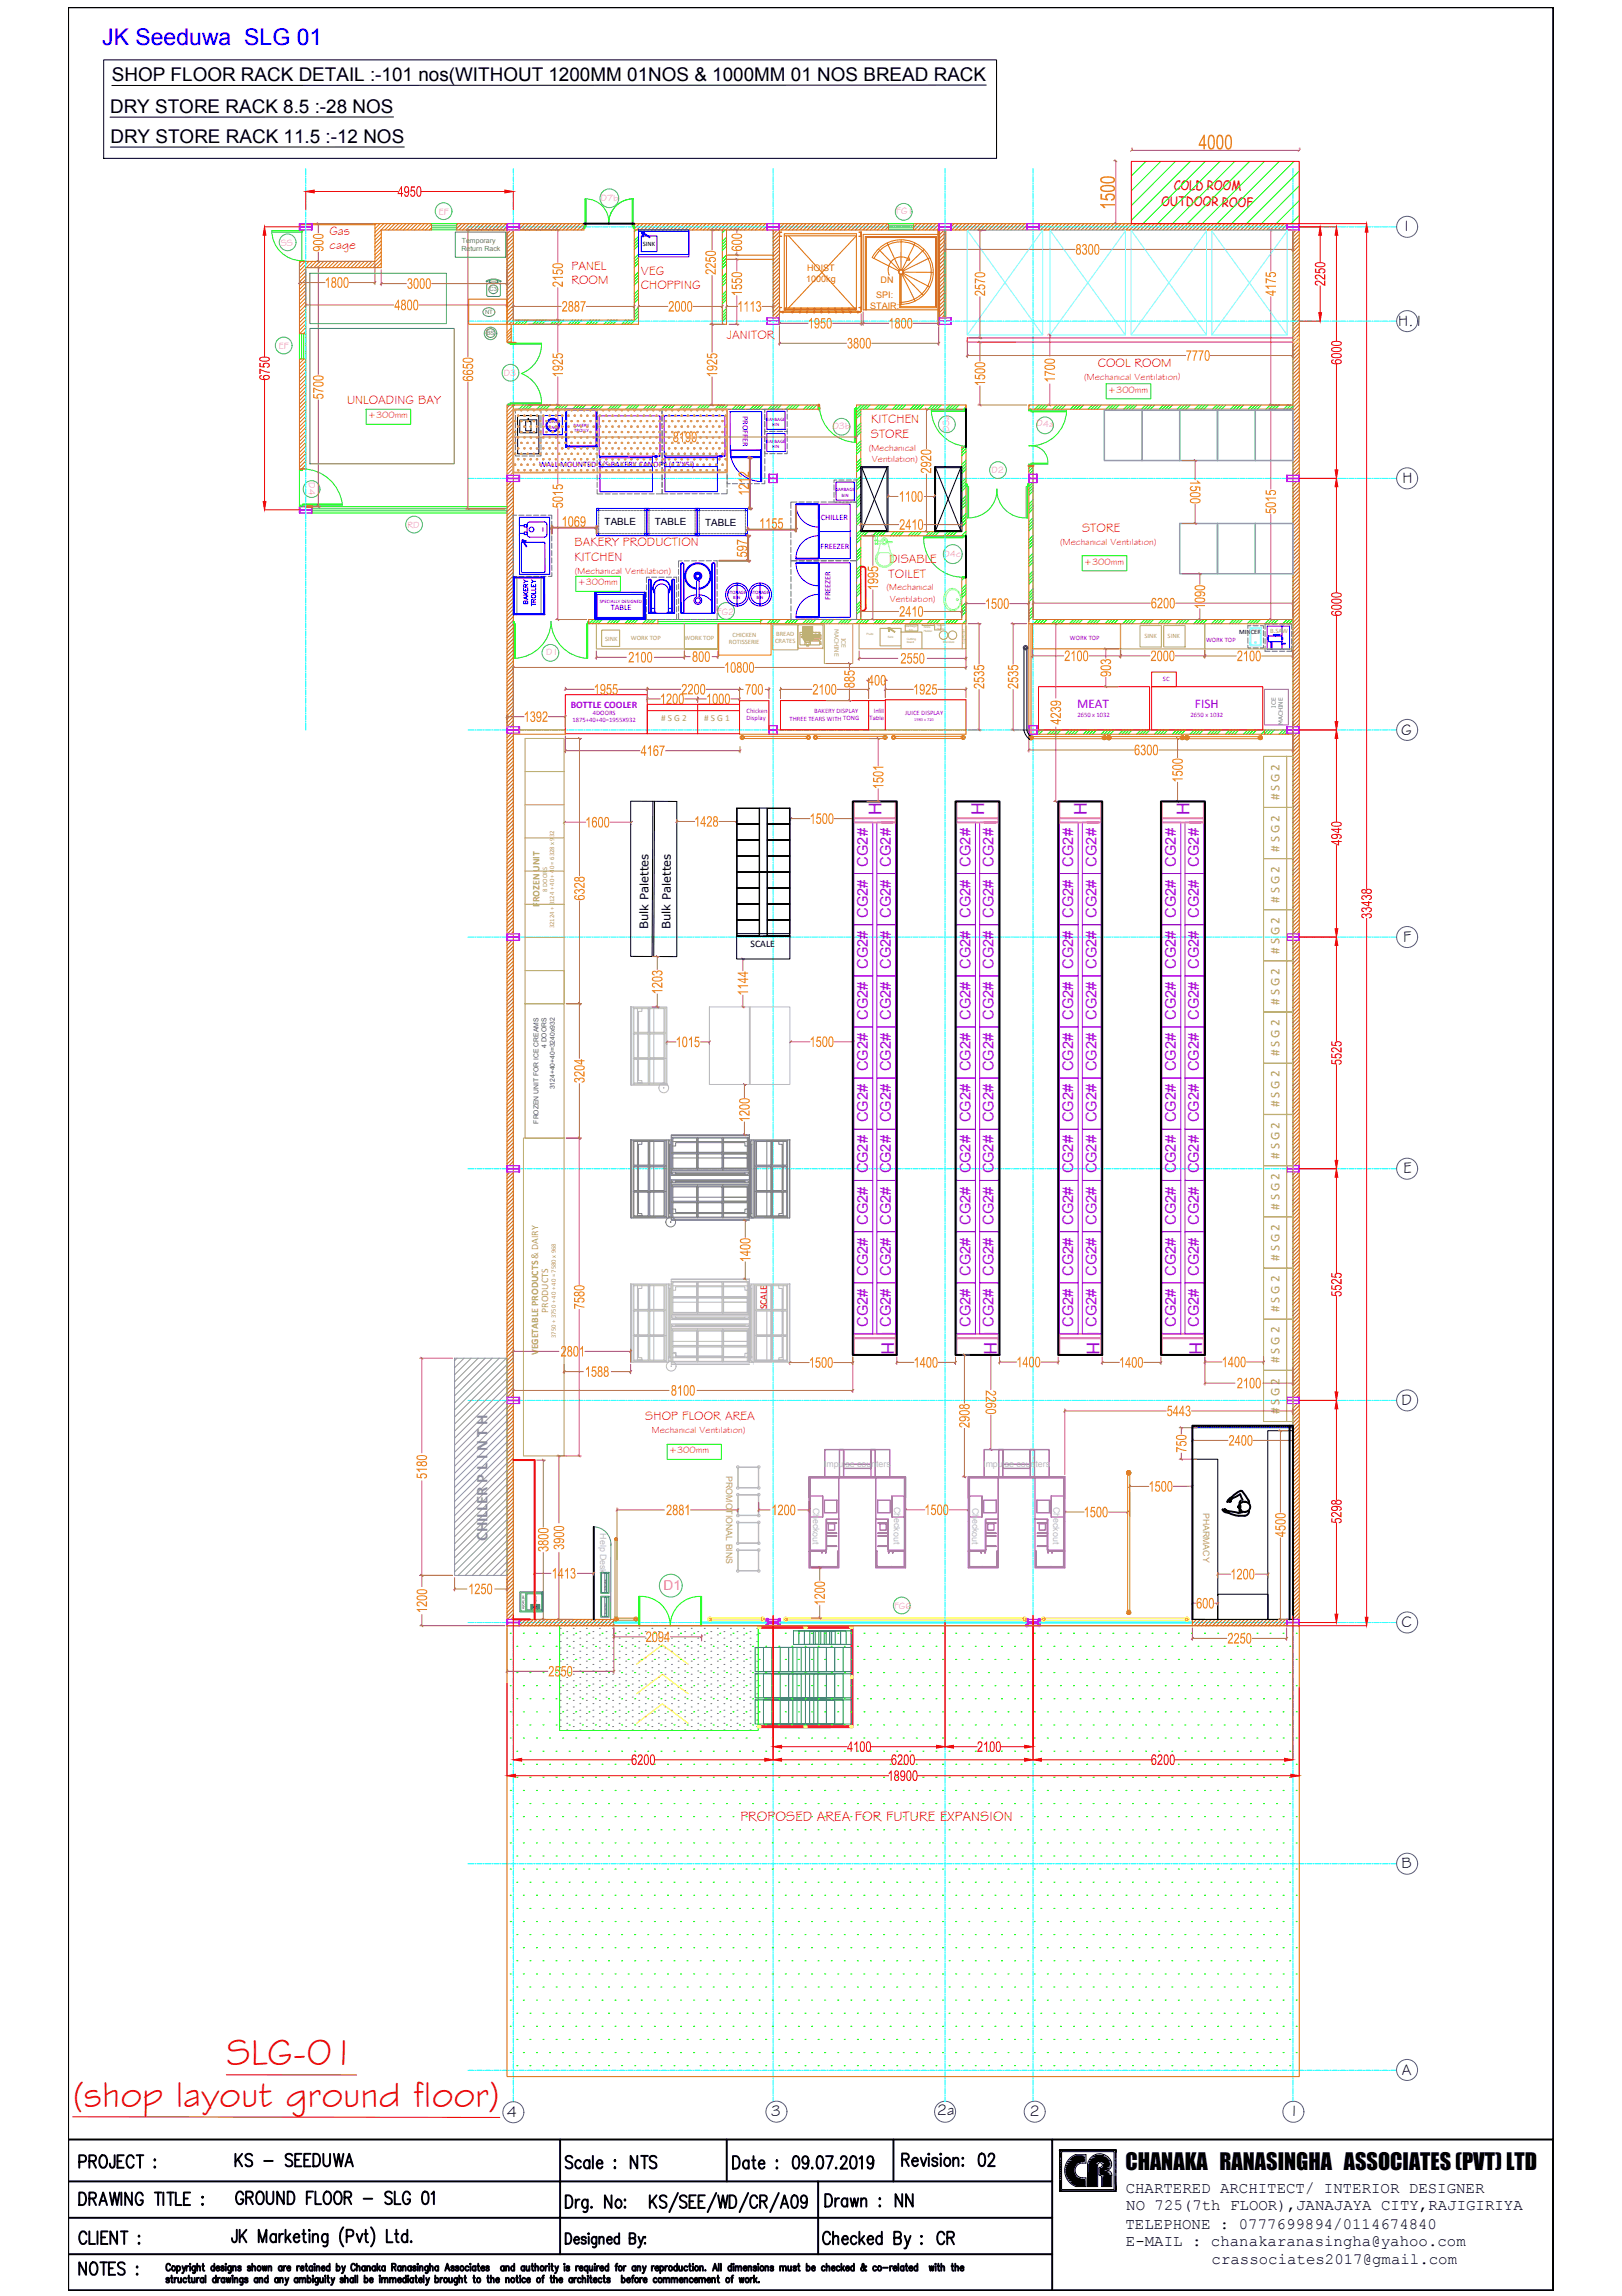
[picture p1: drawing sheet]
<svg xmlns="http://www.w3.org/2000/svg" width="210mm" height="297mm" viewBox="0 0 210 297" stroke-linecap="round" stroke-linejoin="round" font-family="sans-serif">
<defs><g id="words">
<g font-size="4.9" fill="#b80000">
<text x="29.3" y="267.1">SLG-01</text>
<text x="9.4" y="272.5">(shop layout ground floor)</text>
</g>
<text font-size="3" fill="#00f" x="13.2" y="5.8">JK Seeduwa SLG 01</text>
<text font-size="2.9" x="145.6" y="280.7">CHANAKA RANASINGHA ASSOCIATES (PVT) LTD</text>
<g font-size="2.4">
<text x="14.5" y="10.5">SHOP FLOOR RACK DETAIL :-101 nos(WITHOUT 1200MM 01NOS &amp; 1000MM 01 NOS BREAD RACK</text>
<text x="14.2" y="14.6">DRY STORE RACK 8.5 :-28 NOS</text>
<text x="14.3" y="18.5">DRY STORE RACK 11.5 :-12 NOS</text>
</g>
<g font-size="2.3" fill="#a500dd">
<text x="114.1" y="105.4" transform="rotate(-90 114.1 105.4)">H</text>
<text x="127.3" y="105.4" transform="rotate(-90 127.3 105.4)">H</text>
<text x="140.6" y="105.4" transform="rotate(-90 140.6 105.4)">H</text>
<text x="153.9" y="105.4" transform="rotate(-90 153.9 105.4)">H</text>
<text x="114.1" y="173.6" transform="rotate(90 114.1 173.6)">H</text>
<text x="127.3" y="173.6" transform="rotate(90 127.3 173.6)">H</text>
<text x="140.6" y="173.6" transform="rotate(90 140.6 173.6)">H</text>
<text x="153.9" y="173.6" transform="rotate(90 153.9 173.6)">H</text>
</g>
<text font-size="2.1" fill="#939598" x="63.1" y="199.4" transform="rotate(-90 63.1 199.4)">CHILLER P L I N T H</text>
<g font-size="2">
<text x="181.8" y="29.9">I</text>
<text x="181" y="42.1">H.1</text>
<text x="181.5" y="62.5">H</text>
<text x="181.3" y="95">G</text>
<text x="181.6" y="121.8">F</text>
<text x="181.6" y="151.8">E</text>
<text x="181.4" y="181.8">D</text>
<text x="181.4" y="210.5">C</text>
<text x="181.4" y="241.7">B</text>
<text x="181.4" y="268.4">A</text>
<text x="65.6" y="273.9">4</text>
<text x="99.7" y="273.8">3</text>
<text x="121.2" y="273.7">2a</text>
<text x="133.2" y="273.8">2</text>
<text x="166.8" y="273.8">1</text>
<text x="145.7" y="283.7">CHARTERED ARCHITECT/ INTERIOR DESIGNER</text>
<text x="145.8" y="285.9">NO 725(7th FLOOR),JANAJAYA CITY,RAJIGIRIYA</text>
<text x="145.7" y="288.3">TELEPHONE : 0777699894/0114674840</text>
<text x="145.7" y="290.6">E-MAIL : chanakaranasingha@yahoo.com</text>
<text x="156.8" y="292.9">crassociates2017@gmail.com</text>
</g>
<g font-size="1.9" fill="#a500dd">
<text x="112.3" y="112.1" transform="rotate(-90 112.3 112.1)">CG2#</text>
<text x="115.3" y="112.1" transform="rotate(-90 115.3 112.1)">CG2#</text>
<text x="125.6" y="112.1" transform="rotate(-90 125.6 112.1)">CG2#</text>
<text x="128.6" y="112.1" transform="rotate(-90 128.6 112.1)">CG2#</text>
<text x="138.9" y="112.1" transform="rotate(-90 138.9 112.1)">CG2#</text>
<text x="141.9" y="112.1" transform="rotate(-90 141.9 112.1)">CG2#</text>
<text x="152.2" y="112.1" transform="rotate(-90 152.2 112.1)">CG2#</text>
<text x="155.2" y="112.1" transform="rotate(-90 155.2 112.1)">CG2#</text>
<text x="112.3" y="118.7" transform="rotate(-90 112.3 118.7)">CG2#</text>
<text x="115.3" y="118.7" transform="rotate(-90 115.3 118.7)">CG2#</text>
<text x="125.6" y="118.7" transform="rotate(-90 125.6 118.7)">CG2#</text>
<text x="128.6" y="118.7" transform="rotate(-90 128.6 118.7)">CG2#</text>
<text x="138.9" y="118.7" transform="rotate(-90 138.9 118.7)">CG2#</text>
<text x="141.9" y="118.7" transform="rotate(-90 141.9 118.7)">CG2#</text>
<text x="152.2" y="118.7" transform="rotate(-90 152.2 118.7)">CG2#</text>
<text x="155.2" y="118.7" transform="rotate(-90 155.2 118.7)">CG2#</text>
<text x="112.3" y="125.3" transform="rotate(-90 112.3 125.3)">CG2#</text>
<text x="115.3" y="125.3" transform="rotate(-90 115.3 125.3)">CG2#</text>
<text x="125.6" y="125.3" transform="rotate(-90 125.6 125.3)">CG2#</text>
<text x="128.6" y="125.3" transform="rotate(-90 128.6 125.3)">CG2#</text>
<text x="138.9" y="125.3" transform="rotate(-90 138.9 125.3)">CG2#</text>
<text x="141.9" y="125.3" transform="rotate(-90 141.9 125.3)">CG2#</text>
<text x="152.2" y="125.3" transform="rotate(-90 152.2 125.3)">CG2#</text>
<text x="155.2" y="125.3" transform="rotate(-90 155.2 125.3)">CG2#</text>
<text x="112.3" y="132" transform="rotate(-90 112.3 132)">CG2#</text>
<text x="115.3" y="132" transform="rotate(-90 115.3 132)">CG2#</text>
<text x="125.6" y="132" transform="rotate(-90 125.6 132)">CG2#</text>
<text x="128.6" y="132" transform="rotate(-90 128.6 132)">CG2#</text>
<text x="138.9" y="132" transform="rotate(-90 138.9 132)">CG2#</text>
<text x="141.9" y="132" transform="rotate(-90 141.9 132)">CG2#</text>
<text x="152.2" y="132" transform="rotate(-90 152.2 132)">CG2#</text>
<text x="155.2" y="132" transform="rotate(-90 155.2 132)">CG2#</text>
<text x="112.3" y="138.6" transform="rotate(-90 112.3 138.6)">CG2#</text>
<text x="115.3" y="138.6" transform="rotate(-90 115.3 138.6)">CG2#</text>
<text x="125.6" y="138.6" transform="rotate(-90 125.6 138.6)">CG2#</text>
<text x="128.6" y="138.6" transform="rotate(-90 128.6 138.6)">CG2#</text>
<text x="138.9" y="138.6" transform="rotate(-90 138.9 138.6)">CG2#</text>
<text x="141.9" y="138.6" transform="rotate(-90 141.9 138.6)">CG2#</text>
<text x="152.2" y="138.6" transform="rotate(-90 152.2 138.6)">CG2#</text>
<text x="155.2" y="138.6" transform="rotate(-90 155.2 138.6)">CG2#</text>
<text x="112.3" y="145.2" transform="rotate(-90 112.3 145.2)">CG2#</text>
<text x="115.3" y="145.2" transform="rotate(-90 115.3 145.2)">CG2#</text>
<text x="125.6" y="145.2" transform="rotate(-90 125.6 145.2)">CG2#</text>
<text x="128.6" y="145.2" transform="rotate(-90 128.6 145.2)">CG2#</text>
<text x="138.9" y="145.2" transform="rotate(-90 138.9 145.2)">CG2#</text>
<text x="141.9" y="145.2" transform="rotate(-90 141.9 145.2)">CG2#</text>
<text x="152.2" y="145.2" transform="rotate(-90 152.2 145.2)">CG2#</text>
<text x="155.2" y="145.2" transform="rotate(-90 155.2 145.2)">CG2#</text>
<text x="112.3" y="151.8" transform="rotate(-90 112.3 151.8)">CG2#</text>
<text x="115.3" y="151.8" transform="rotate(-90 115.3 151.8)">CG2#</text>
<text x="125.6" y="151.8" transform="rotate(-90 125.6 151.8)">CG2#</text>
<text x="128.6" y="151.8" transform="rotate(-90 128.6 151.8)">CG2#</text>
<text x="138.9" y="151.8" transform="rotate(-90 138.9 151.8)">CG2#</text>
<text x="141.9" y="151.8" transform="rotate(-90 141.9 151.8)">CG2#</text>
<text x="152.2" y="151.8" transform="rotate(-90 152.2 151.8)">CG2#</text>
<text x="155.2" y="151.8" transform="rotate(-90 155.2 151.8)">CG2#</text>
<text x="112.3" y="158.4" transform="rotate(-90 112.3 158.4)">CG2#</text>
<text x="115.3" y="158.4" transform="rotate(-90 115.3 158.4)">CG2#</text>
<text x="125.6" y="158.4" transform="rotate(-90 125.6 158.4)">CG2#</text>
<text x="128.6" y="158.4" transform="rotate(-90 128.6 158.4)">CG2#</text>
<text x="138.9" y="158.4" transform="rotate(-90 138.9 158.4)">CG2#</text>
<text x="141.9" y="158.4" transform="rotate(-90 141.9 158.4)">CG2#</text>
<text x="152.2" y="158.4" transform="rotate(-90 152.2 158.4)">CG2#</text>
<text x="155.2" y="158.4" transform="rotate(-90 155.2 158.4)">CG2#</text>
<text x="112.3" y="165.1" transform="rotate(-90 112.3 165.1)">CG2#</text>
<text x="115.3" y="165.1" transform="rotate(-90 115.3 165.1)">CG2#</text>
<text x="125.6" y="165.1" transform="rotate(-90 125.6 165.1)">CG2#</text>
<text x="128.6" y="165.1" transform="rotate(-90 128.6 165.1)">CG2#</text>
<text x="138.9" y="165.1" transform="rotate(-90 138.9 165.1)">CG2#</text>
<text x="141.9" y="165.1" transform="rotate(-90 141.9 165.1)">CG2#</text>
<text x="152.2" y="165.1" transform="rotate(-90 152.2 165.1)">CG2#</text>
<text x="155.2" y="165.1" transform="rotate(-90 155.2 165.1)">CG2#</text>
<text x="112.3" y="171.7" transform="rotate(-90 112.3 171.7)">CG2#</text>
<text x="115.3" y="171.7" transform="rotate(-90 115.3 171.7)">CG2#</text>
<text x="125.6" y="171.7" transform="rotate(-90 125.6 171.7)">CG2#</text>
<text x="128.6" y="171.7" transform="rotate(-90 128.6 171.7)">CG2#</text>
<text x="138.9" y="171.7" transform="rotate(-90 138.9 171.7)">CG2#</text>
<text x="141.9" y="171.7" transform="rotate(-90 141.9 171.7)">CG2#</text>
<text x="152.2" y="171.7" transform="rotate(-90 152.2 171.7)">CG2#</text>
<text x="155.2" y="171.7" transform="rotate(-90 155.2 171.7)">CG2#</text>
</g>
<text font-size="1.8" fill="#ff7f9f" x="85.9" y="205.7">D1</text>
<text font-size="1.8" fill="#f00" x="95.8" y="235.6">PROPOSED AREA FOR FUTURE EXPANSION</text>
<g font-size="1.7" fill="#f00">
<text x="150.3" y="26.6" transform="rotate(1 150.3 26.6)">OUTDOOR ROOF</text>
<text x="151.9" y="24.5" transform="rotate(1 151.9 24.5)">COLD ROOM</text>
</g>
<g font-size="1.7" fill="#a500dd">
<text x="139.4" y="91.6">MEAT</text>
<text x="154.6" y="91.6">FISH</text>
</g>
<g font-size="1.7" fill="#b8a15c">
<text x="165.6" y="103.6" transform="rotate(-90 165.6 103.6)"># S G 2</text>
<text x="165.6" y="110.2" transform="rotate(-90 165.6 110.2)"># S G 2</text>
<text x="165.6" y="116.8" transform="rotate(-90 165.6 116.8)"># S G 2</text>
<text x="165.6" y="123.4" transform="rotate(-90 165.6 123.4)"># S G 2</text>
<text x="165.6" y="130" transform="rotate(-90 165.6 130)"># S G 2</text>
<text x="165.6" y="136.6" transform="rotate(-90 165.6 136.6)"># S G 2</text>
<text x="165.6" y="143.3" transform="rotate(-90 165.6 143.3)"># S G 2</text>
<text x="165.6" y="149.9" transform="rotate(-90 165.6 149.9)"># S G 2</text>
<text x="165.6" y="156.5" transform="rotate(-90 165.6 156.5)"># S G 2</text>
<text x="165.6" y="163.1" transform="rotate(-90 165.6 163.1)"># S G 2</text>
<text x="165.6" y="169.8" transform="rotate(-90 165.6 169.8)"># S G 2</text>
<text x="165.6" y="176.4" transform="rotate(-90 165.6 176.4)"># S G 2</text>
<text x="165.6" y="183" transform="rotate(-90 165.6 183)"># S G 2</text>
</g>
<g font-size="1.6" fill="#f00">
<text x="42.6" y="30.4">Gas</text>
<text x="42.6" y="32.2">cage</text>
<text x="74" y="34.9">PANEL</text>
<text x="82.9" y="35.6">VEG</text>
<text x="73.9" y="36.7">ROOM</text>
<text x="82.9" y="37.4">CHOPPING</text>
<text x="94.1" y="43.8">JANITOR</text>
<text x="142.1" y="47.4">COOL ROOM</text>
<text x="44.9" y="52.2">UNLOADING BAY</text>
<text x="112.7" y="56.7">STORE</text>
<text x="112.8" y="54.7">KITCHEN</text>
<text x="74.4" y="70.7">BAKERY PRODUCTION</text>
<text x="140" y="68.9">STORE</text>
<text x="74.3" y="72.6">KITCHEN</text>
<text x="115" y="74.7">TOILET</text>
<text x="115.1" y="72.8">DISABLE</text>
<text x="83.5" y="183.7">SHOP FLOOR AREA</text>
</g>
<g font-size="1.5">
<text x="83.9" y="120.2" transform="rotate(-90 83.9 120.2)">Bulk Palettes</text>
<text x="86.8" y="120.2" transform="rotate(-90 86.8 120.2)">Bulk Palettes</text>
</g>
<g font-size="1.3">
<text x="78.2" y="68">TABLE</text>
<text x="84.8" y="68">TABLE</text>
<text x="91.3" y="68">TABLE</text>
<text x="97.1" y="122.6">SCALE</text>
</g>
<text font-size="1.3" fill="#a500dd" x="73.9" y="91.5">BOTTLE COOLER</text>
<g font-size="1.3" fill="#b8a15c">
<text x="69.8" y="117.3" transform="rotate(-90 69.8 117.3)">FROZEN UNIT</text>
<text x="70.9" y="169.9" transform="rotate(-90 70.9 169.9)">PRODUCTS</text>
<text x="69.7" y="175.3" transform="rotate(-90 69.7 175.3)">VEGETABLE PRODUCTS&amp; DAIRY</text>
</g>
<text font-size="1.3" fill="#d00" x="99.2" y="169.4" transform="rotate(-90 99.2 169.4)">SCALE</text>
<g font-size="1.2" fill="#ff7f9f">
<text x="56.8" y="27.8">EF</text>
<text x="77.8" y="26" transform="rotate(-1 77.8 26)">D7b</text>
<text x="116" y="27.7" transform="rotate(-1 116 27.7)">FG1</text>
<text x="36.3" y="31.8">SS</text>
<text x="36.1" y="45.2">EF</text>
<text x="65.2" y="48.6">D3</text>
<text x="107.8" y="55.6" transform="rotate(-1 107.8 55.6)">D3b</text>
<text x="122.8" y="55.9" transform="rotate(-89 122.8 55.9)">D3a</text>
<text x="134.2" y="55.2" transform="rotate(1 134.2 55.2)">D4a</text>
<text x="40" y="62.4" transform="rotate(90 40 62.4)">D4</text>
<text x="128.3" y="61.2" transform="rotate(-1 128.3 61.2)">D2</text>
<text x="52.7" y="68.3" transform="rotate(1 52.7 68.3)">RD</text>
<text x="122.1" y="72.1" transform="rotate(-1 122.1 72.1)">D4c</text>
<text x="92.8" y="79.6" transform="rotate(-1 92.8 79.6)">FG2</text>
<text x="70.7" y="84.8">D1</text>
<text x="115.7" y="208.1" transform="rotate(1 115.7 208.1)">FG6</text>
</g>
<g font-size="1.2" fill="#dd6e00">
<text x="104.5" y="35.1">HOIST</text>
<text x="104.3" y="36.5">1000kg</text>
<text x="112.6" y="39.9">STAIR:</text>
<text x="113.4" y="38.5">SPI:</text>
<text x="114" y="36.6">DN</text>
</g>
<g font-size="1.2" fill="#f00">
<text x="140.3" y="49.1">(Mechanical Ventilation)</text>
<text x="143.4" y="50.8">+300mm</text>
<text x="47.6" y="54.1">+300mm</text>
<text x="112.4" y="58.3">(Mechanical</text>
<text x="112.8" y="59.8">Ventilation)</text>
<text x="137.2" y="70.6">(Mechanical Ventilation)</text>
<text x="74.4" y="74.2">(Mechanical Ventilation)</text>
<text x="74.8" y="75.7">+300mm</text>
<text x="114.7" y="76.4">(Mechanical</text>
<text x="115.1" y="77.9">Ventilation)</text>
<text x="140.3" y="73.1">+300mm</text>
<text x="84.4" y="185.4">Mechanical Ventilation)</text>
<text x="86.6" y="188">+300mm</text>
</g>
<g font-size="1.2" fill="#b8a15c">
<text x="85.6" y="93.3"># S G 2</text>
<text x="91.1" y="93.3"># S G 1</text>
</g>
<g font-size="1.1" fill="#00f">
<text x="96.1" y="53.8" transform="rotate(90 96.1 53.8)">PROFFER</text>
<text x="69.8" y="60.5">WALL MOUNTED S/S BAKERY CANOPY (17'X5')</text>
<text x="106.2" y="71">FREEZER</text>
<text x="106.2" y="67.3">CHILLER</text>
<text x="107.5" y="77.6" transform="rotate(-90 107.5 77.6)">FREEZER</text>
<text x="79" y="78.9">TABLE</text>
</g>
<g font-size="1.1" fill="#b8a15c">
<text x="94" y="191" transform="rotate(90 94 191)">PROMOTIONAL BINS</text>
<text x="155.7" y="195.7" transform="rotate(90 155.7 195.7)">PHARMACY</text>
</g>
<g font-size="1.1" fill="#bababa">
<text x="106.6" y="189.7" transform="rotate(1 106.6 189.7)">Impulse counters</text>
<text x="127.2" y="189.7" transform="rotate(1 127.2 189.7)">Impulse counters</text>
<text x="105.2" y="195" transform="rotate(91 105.2 195)">Checkout</text>
<text x="115.7" y="194.9" transform="rotate(91 115.7 194.9)">Checkout</text>
<text x="125.9" y="195" transform="rotate(91 125.9 195)">Checkout</text>
<text x="136.3" y="194.9" transform="rotate(91 136.3 194.9)">Checkout</text>
<text x="77.7" y="198.4" transform="rotate(91 77.7 198.4)">Help Desk</text>
</g>
<g font-size=".9" fill="#5d954a">
<text x="59.7" y="32.5">Return Rack</text>
<text x="59.7" y="31.4">Temporary</text>
</g>
<g font-size=".9">
<text x="83.2" y="31.8">SINK</text>
<text x="160.4" y="82.1">MINCER</text>
</g>
<g font-size=".9" fill="#b8a15c">
<text x="78.3" y="82.9">SINK</text>
<text x="81.7" y="82.8">WORK TOP</text>
<text x="88.6" y="82.8">WORK TOP</text>
<text x="94.3" y="83.3">ROTISSERIE</text>
<text x="94.8" y="82.4">CHICKEN</text>
<text x="100.3" y="83.1">CRATES</text>
<text x="100.4" y="82.2">BREAD</text>
<text x="104" y="82.3">SLICER</text>
<text x="148.1" y="82.6">SINK</text>
<text x="151.1" y="82.6">SINK</text>
<text x="164.4" y="81.9">B.SAW</text>
<text x="70.8" y="115.3" transform="rotate(-90 70.8 115.3)">8 DOORS</text>
<text x="71.7" y="120.1" transform="rotate(-90 71.7 120.1)">32124 + 3124 + 40 + 40 = 6328 x 932</text>
<text x="71.9" y="173.1" transform="rotate(-90 71.9 173.1)">3750 + 3750 + 40 + 40 = 7580 x 968</text>
</g>
<g font-size=".9" fill="#a500dd">
<text x="138.5" y="82.8">WORK TOP</text>
<text x="156.1" y="83">WORK TOP</text>
<text x="150.5" y="88.1">SC</text>
<text x="74.1" y="93.5">1875+40+40=1955X932</text>
<text x="76.7" y="92.5">4DOORS</text>
<text x="96.6" y="93.1">Display</text>
<text x="96.6" y="92.2">Chicken</text>
<text x="102.2" y="93.2">THREE TEARS WITH TONG</text>
<text x="105.4" y="92.2">BAKERY DISPLAY</text>
<text x="117.1" y="92.5">JUICE DISPLAY</text>
<text x="139.4" y="92.7">2650 x 1032</text>
<text x="154.1" y="92.7">2650 x 1032</text>
</g>
<g font-size=".9" fill="#545454">
<text x="70.7" y="135.6" transform="rotate(-90 70.7 135.6)">4 DOORS</text>
<text x="71.8" y="140.9" transform="rotate(-90 71.8 140.9)">3124+40+40=3240x932</text>
<text x="69.7" y="145.4" transform="rotate(-90 69.7 145.4)">FROZEN UNIT FOR ICE CREAMS</text>
</g>
<g font-size=".8" fill="#5d954a">
<text x="62.8" y="40.7">NT</text>
<text x="63.3" y="37.7">C3</text>
<text x="63" y="43.3">BS</text>
</g>
<g font-size=".8" fill="#a500dd">
<text x="112.5" y="93.1">Table</text>
<text x="113.1" y="92.2">Infill</text>
</g>
<g font-size=".7" fill="#b8a15c">
<text x="108" y="81.4" transform="rotate(90 108 81.4)">MACHINE</text>
<text x="108.9" y="82.5" transform="rotate(90 108.9 82.5)">ICE</text>
</g>
<g font-size=".7" fill="#767676">
<text x="165.1" y="91.6" transform="rotate(-90 165.1 91.6)">ICE</text>
<text x="166" y="93.8" transform="rotate(-90 166 93.8)">MACHINE</text>
</g>
<g font-size=".6" fill="#00f">
<text x="70.6" y="55.5">RANGE</text>
<text x="71" y="54.8">GAS</text>
<text x="74.2" y="55.2">BAKERY</text>
<text x="74.3" y="55.9">TROLLY</text>
<text x="99.1" y="54.4">GARBAGE</text>
<text x="99.1" y="57.3">GARBAGE</text>
<text x="99.9" y="55.1">BIN</text>
<text x="99.9" y="58">BIN</text>
<text x="108.1" y="63.6">GARBAGE</text>
<text x="108.9" y="64.2" transform="rotate(-1 108.9 64.2)">BIN</text>
<text x="77.6" y="78">SPECIALLY DESIGNED</text>
<text x="94.1" y="76.9">STORAGE</text>
<text x="94.9" y="77.5">BIN</text>
<text x="97.1" y="76.9">STORAGE</text>
<text x="97.9" y="77.5">BIN</text>
</g>
<text font-size=".6" fill="#a500dd" x="118.3" y="93.3">1980 x 720</text>
<g font-size=".4" fill="#b8a15c">
<text x="112.1" y="82.2">Fruits</text>
<text x="114.9" y="82.5">Sink</text>
<text x="117.2" y="81.1">Garbage</text>
<text x="117.3" y="83.2">board</text>
<text x="117.3" y="82.8">Cutting</text>
<text x="117.7" y="81.6">bin</text>
<text x="119.5" y="81.2">Knife</text>
<text x="119.5" y="81.7">Holder</text>
<text x="121.2" y="81.5">Holder</text>
<text x="121.2" y="81">Spoon</text>
<text x="122.1" y="83.2">Blenders</text>
<text x="124.9" y="83.3" transform="rotate(-90 124.9 83.3)">Cup Holder</text>
</g>
<g font-size=".4">
<text x="67.6" y="206.4" transform="rotate(90 67.6 206.4)">NETWORK</text>
<text x="69.2" y="206.5" transform="rotate(90 69.2 206.5)">CCTV</text>
<text x="69.6" y="207.8" transform="rotate(-180 69.6 207.8)">UPS</text>
<text x="78.3" y="204.4" transform="rotate(90 78.3 204.4)">Monitors</text>
<text x="78.3" y="207.5" transform="rotate(90 78.3 207.5)">Monitors</text>
</g>
</g></defs>
<!-- layer: Colum -->
<g fill="none" stroke="#cd6928" stroke-width=".15">
<path d="M59.2 28.9l-.1 .2M59.7 28.9l-.6 .7M60.2 28.9l-.8 .8M60.7 28.9l-.8 .8M61.2 28.9l-.8 .8M61.6 28.9l-.8 .8M62.1 28.9l-.8 .8M62.6 28.9l-.8 .8M63.1 28.9l-.8 .8M63.6 28.9l-.9 .8M64 28.9l-.8 .8M64.5 28.9l-.8 .8"/>
<path d="M65 28.9l-.8 .8M65.5 28.9l-.8 .8M65.6 29.3l-.5 .4M65.6 29.7v.1M66.1 29.7l-.5 .5M66.4 29.9l-.8 .8M66.4 30.4l-.8 .8M66.4 30.9l-.8 .8M66.4 31.3l-.8 .9M66.4 31.8l-.8 .8M66.4 32.3l-.8 .8M66.4 32.8l-.8 .8"/>
<path d="M66.4 33.3l-.8 .8M66.4 33.8l-.8 .8M66.4 34.2l-.8 .8M66.4 34.7l-.8 .8M66.4 35.2l-.8 .8M66.4 35.7l-.8 .8M66.4 36.1l-.8 .9M66.4 36.6l-.8 .8M66.4 37.1l-.8 .8M66.4 37.6l-.8 .8M66.4 38.1l-.8 .8M66.4 38.5l-.8 .8"/>
<path d="M66.4 39l-.8 .8M66.4 39.5l-.8 .8M66.4 40l-.8 .8M67.4 28.9l-.2 .2M67.9 28.9l-.7 .7M68.4 28.9l-.9 .8M68.8 28.9l-.8 .8M69.3 28.9l-.8 .8M69.8 28.9l-.8 .8M70.3 28.9l-.8 .8M70.8 28.9l-.9 .8M71.2 28.9l-.8 .8"/>
<path d="M71.7 28.9l-.8 .8M72.2 28.9l-.8 .8M72.7 28.9l-.8 .8M73.1 28.9l-.8 .8M73.6 28.9l-.8 .8M74.1 28.9l-.8 .8M74.6 28.9l-.8 .8M75.1 28.9l-.9 .8M75.6 28.9l-.9 .8M75.6 29.4h.1M75.6 29.3l-.4 .4M82.3 28.9l-.2 .2"/>
<path d="M82.7 28.9l-.6 .7M83.2 28.9l-.8 .8M83.7 28.9l-.8 .8M84.2 28.9l-.8 .8M84.7 28.9l-.9 .8M85.1 28.9l-.8 .8M85.6 28.9l-.8 .8M86.1 28.9l-.8 .8M86.6 28.9l-.8 .8M87.1 28.9l-.9 .8M87.5 28.9l-.8 .8M88 28.9l-.8 .8"/>
<path d="M88.5 28.9l-.8 .8M89 28.9l-.8 .8M89.4 28.9l-.8 .8M89.9 28.9l-.8 .8M90.4 28.9l-.8 .8M90.9 28.9l-.8 .8M91.4 28.9l-.8 .8M91.8 28.9l-.8 .8M92.3 28.9l-.8 .8M92.8 28.9l-.8 .8M93.3 28.9l-.8 .8M93.8 28.9l-.9 .8"/>
<path d="M94.2 28.9l-.8 .8M94.7 28.9l-.8 .8M95.2 28.9l-.8 .8M95.7 28.9l-.8 .8M96.2 28.9l-.8 .8M96.6 28.9l-.8 .8M97.1 28.9l-.8 .8M97.6 28.9l-.8 .8M98.1 28.9l-.8 .8M98.6 28.9l-.9 .8M99 28.9l-.8 .8M99.2 29.2l-.5 .5"/>
<path d="M99.2 29.7h.1M100.1 29.7v.1M100.6 29.7l-.5 .6M100.9 30l-.8 .8M100.9 31.4l-.8 .8M100.9 31.9l-.8 .8M100.9 32.9l-.8 .8M100.9 33.3l-.8 .9M100.9 33.8l-.8 .8M100.9 34.8l-.8 .8M100.9 36.2l-.8 .8M100.9 37.7l-.8 .8"/>
<path d="M100.9 38.1l-.8 .8M100.9 38.6l-.8 .8M100.9 39.1l-.8 .8M100.9 39.6l-.8 .8M100.9 30.5l-.8 .8M100.9 30.9l-.8 .9M100.9 32.4l-.8 .8M100.9 34.3l-.8 .8M100.9 35.3l-.8 .8M100.9 35.7l-.8 .9M100.9 36.7l-.8 .8M100.9 37.2l-.8 .8"/>
<path d="M101 28.9l-.1 .1M101.4 28.9l-.5 .6M101.9 28.9l-.8 .8M102.4 28.9l-.8 .8M102.9 28.9l-.8 .8M103.4 28.9l-.9 .8M103.8 28.9l-.8 .8M104.3 28.9l-.8 .8M104.8 28.9l-.8 .8M105.3 28.9l-.8 .8M105.8 28.9l-.9 .8M106.2 28.9l-.8 .8"/>
<path d="M106.7 28.9l-.8 .8M107.2 28.9l-.8 .8M107.7 28.9l-.8 .8M108.1 28.9l-.8 .8M108.6 28.9l-.8 .8M109.1 28.9l-.8 .8M109.6 28.9l-.8 .8M110.1 28.9l-.8 .8M110.5 28.9l-.8 .8M111 28.9l-.8 .8M111.5 28.9l-.8 .8M112 28.9l-.8 .8"/>
<path d="M112.5 28.9l-.8 .8M112.9 28.9l-.8 .8M113.4 28.9l-.8 .8M113.9 28.9l-.8 .8M114.4 28.9l-.8 .8M114.9 28.9l-.8 .8M115 29.3l-.5 .4M118.7 28.9l-.5 .5M119.2 28.9l-.8 .8M119.7 28.9l-.9 .8M120.1 28.9l-.8 .8M120.6 28.9l-.8 .8"/>
<path d="M121.1 28.9l-.8 .8M121.5 29l-.7 .7M121.5 29.5l-.3 .2M121.7 29.7l-.2 .3M122.2 29.7l-.7 .8M122.3 30.1l-.8 .8M122.3 32.5l-.8 .8M122.3 33.5l-.8 .8M122.3 34.4l-.8 .9M122.3 35.4l-.8 .8M122.3 37.3l-.8 .8M122.3 38.3l-.8 .8"/>
<path d="M122.3 39.2l-.8 .9M122.3 39.7l-.8 .8M122.3 30.6l-.8 .8M122.3 31.1l-.8 .8M122.3 31.6l-.8 .8M122.3 32.1l-.8 .8M122.3 33l-.8 .8M122.3 34l-.8 .8M122.3 34.9l-.8 .8M122.3 35.9l-.8 .8M122.3 36.4l-.8 .8M122.3 36.9l-.8 .8"/>
<path d="M122.3 37.8l-.8 .8M122.3 38.8l-.8 .8M123.5 28.9l-.4 .4M124 28.9l-.8 .8M124.5 28.9l-.9 .8M124.9 28.9l-.8 .8M125.4 28.9l-.8 .8M125.9 28.9l-.8 .8M126.4 28.9l-.8 .8M126.8 28.9l-.8 .8M127.3 28.9l-.8 .8M127.8 28.9l-.8 .8"/>
<path d="M128.3 28.9l-.8 .8M128.8 28.9l-.8 .8M129.3 28.9l-.9 .8M129.7 28.9l-.8 .8M130.2 28.9l-.8 .8M130.7 28.9l-.8 .8M131.2 28.9l-.8 .8M131.6 28.9l-.8 .8M132.1 28.9l-.8 .8M132.6 28.9l-.8 .8M132.9 29.1l-.6 .6M132.9 29.6l-.1 .1"/>
<path d="M134.5 28.9v.1M135 28.9l-.5 .5M135.5 28.9l-.8 .8M136 28.9l-.9 .8M136.4 28.9l-.8 .8M136.9 28.9l-.8 .8M137.4 28.9l-.8 .8M137.9 28.9l-.8 .8M138.4 28.9l-.9 .8M138.8 28.9l-.8 .8M139.3 28.9l-.8 .8M139.8 28.9l-.8 .8"/>
<path d="M140.3 28.9l-.8 .8M140.8 28.9l-.9 .8M141.2 28.9l-.8 .8M141.7 28.9l-.8 .8M142.2 28.9l-.8 .8M142.7 28.9l-.8 .8M143.2 28.9l-.9 .8M143.6 28.9l-.8 .8M144.1 28.9l-.8 .8M144.6 28.9l-.8 .8M145.1 28.9l-.8 .8M145.5 28.9l-.8 .8"/>
<path d="M146 28.9l-.8 .8M146.5 28.9l-.8 .8M147 28.9l-.8 .8M147.5 28.9l-.9 .8M148 28.9l-.9 .8M148.4 28.9l-.8 .8M148.9 28.9l-.8 .8M149.4 28.9l-.8 .8M149.9 28.9l-.8 .8M150.3 28.9l-.8 .8M150.8 28.9l-.8 .8M151.3 28.9l-.8 .8"/>
<path d="M151.8 28.9l-.8 .8M152.3 28.9l-.9 .8M152.7 28.9l-.8 .8M153.2 28.9l-.8 .8M153.7 28.9l-.8 .8M154.2 28.9l-.8 .8M154.7 28.9l-.9 .8M155.1 28.9l-.8 .8M155.6 28.9l-.8 .8M156.1 28.9l-.8 .8M156.6 28.9l-.8 .8M157.1 28.9l-.9 .8"/>
<path d="M157.5 28.9l-.8 .8M158 28.9l-.8 .8M158.5 28.9l-.8 .8M159 28.9l-.8 .8M159.5 28.9l-.9 .8M159.9 28.9l-.8 .8M160.4 28.9l-.8 .8M160.9 28.9l-.8 .8M161.4 28.9l-.8 .8M161.8 28.9l-.8 .8M162.3 28.9l-.8 .8M162.8 28.9l-.8 .8"/>
<path d="M163.3 28.9l-.8 .8M163.8 28.9l-.8 .8M164.2 28.9l-.8 .8M164.7 28.9l-.8 .8M165.2 28.9l-.8 .8M165.7 28.9l-.8 .8M166.2 28.9l-.8 .8M166.5 29.1l-.7 .6M166.5 29.6l-.2 .1M167.8 29.7l-.5 .5M168.1 35.6l-.8 .8M168.1 36.6l-.8 .8"/>
<path d="M168.1 29.8l-.8 .9M168.1 30.3l-.8 .8M168.1 30.8l-.8 .8M168.1 31.3l-.8 .8M168.1 31.8l-.8 .8M168.1 32.2l-.8 .9M168.1 32.7l-.8 .8M168.1 33.2l-.8 .8M168.1 33.7l-.8 .8M168.1 34.2l-.8 .8M168.1 34.6l-.8 .9M168.1 35.1l-.8 .8"/>
<path d="M168.1 36.1l-.8 .8M168.1 37l-.8 .9M168.1 37.5l-.8 .8M168.1 38l-.8 .8M168.1 38.5l-.8 .8M168.1 39l-.8 .8M168.1 39.4l-.8 .8M168.1 39.9l-.8 .8M66.4 40.5l-.8 .8M66.4 40.9l-.8 .9M66.4 41.4l-.5 .6M66.4 41.9v.1"/>
<path d="M100.9 40.1l-.8 .8M100.9 40.5l-.6 .6M100.9 41l-.2 .1M122.3 40.2l-.8 .8M122.3 40.7l-.5 .4M168.1 46.6l-.8 .8M168.1 47.6l-.8 .8M168.1 56.7l-.8 .8M168.1 57.7l-.8 .8M168.1 58.6l-.8 .8M168.1 40.4l-.8 .8M168.1 40.9l-.8 .8"/>
<path d="M168.1 41.3l-.8 .9M168.1 41.8l-.8 .9M168.1 42.3l-.8 .8M168.1 42.8l-.8 .8M168.1 43.3l-.8 .8M168.1 43.8l-.8 .8M168.1 44.2l-.8 .8M168.1 44.7l-.8 .8M168.1 45.2l-.8 .8M168.1 45.7l-.8 .8M168.1 46.1l-.8 .9M168.1 47.1l-.8 .8"/>
<path d="M168.1 48.1l-.8 .8M168.1 48.5l-.8 .9M168.1 49l-.8 .8M168.1 49.5l-.8 .8M168.1 50l-.8 .8M168.1 50.5l-.8 .8M168.1 50.9l-.8 .9M168.1 51.4l-.8 .8M168.1 51.9l-.8 .8M168.1 52.4l-.8 .8M168.1 52.9l-.8 .8M168.1 53.3l-.8 .9"/>
<path d="M168.1 53.8l-.8 .8M168.1 54.3l-.8 .8M168.1 54.8l-.8 .8M168.1 55.3l-.8 .8M168.1 55.7l-.8 .8M168.1 56.2l-.8 .8M168.1 57.2l-.8 .8M168.1 58.1l-.8 .8M168.1 59.1l-.8 .8M168.1 59.6l-.8 .8M65.7 62.3l-.1 .1M66.2 62.3l-.6 .5"/>
<path d="M66.4 62.5l-.8 .8M66.4 63l-.8 .8M66.4 63.5l-.8 .8M66.4 64l-.8 .8M66.4 64.4l-.8 .8M66.4 64.9l-.8 .8M66.4 65.4l-.8 .8M66.4 65.9l-.8 .8M66.4 66.3l-.8 .9M66.4 66.8l-.8 .8M66.4 67.3l-.8 .8M66.4 67.8l-.8 .8"/>
<path d="M66.4 68.3l-.8 .8M66.4 68.7l-.8 .9M66.4 69.2l-.8 .8M66.4 69.7l-.8 .8M66.4 70.2l-.8 .8M66.4 70.7l-.8 .8M66.4 71.1l-.8 .9M66.4 71.6l-.8 .8M66.4 72.1l-.8 .8M66.4 72.6l-.8 .8M66.4 73.1l-.8 .8M66.4 73.5l-.8 .9"/>
<path d="M66.4 74l-.8 .8M66.4 74.5l-.8 .8M66.4 75l-.8 .8M66.4 75.5l-.8 .8M66.4 75.9l-.8 .9M66.4 76.4l-.8 .8M66.4 76.9l-.8 .8M66.4 77.4l-.8 .8M66.4 77.9l-.8 .8M66.4 78.3l-.8 .9M66.4 78.8l-.8 .8M66.4 79.3l-.8 .8"/>
<path d="M66.4 79.8l-.8 .8M167.3 62.3h.1M167.8 62.3l-.5 .5M168.1 64.8l-.8 .9M168.1 67.7l-.8 .8M168.1 68.7l-.8 .8M168.1 69.6l-.8 .9M168.1 75.9l-.8 .8M168.1 77.8l-.8 .8M168.1 78.8l-.8 .8M168.1 60l-.8 .9M168.1 60.5l-.8 .8"/>
<path d="M168.1 61l-.4 .5M168.1 62.5l-.8 .8M168.1 62.9l-.8 .8M168.1 63.4l-.8 .8M168.1 63.9l-.8 .8M168.1 64.4l-.8 .8M168.1 65.3l-.8 .8M168.1 65.8l-.8 .8M168.1 66.3l-.8 .8M168.1 66.8l-.8 .8M168.1 67.2l-.8 .9M168.1 68.2l-.8 .8"/>
<path d="M168.1 69.2l-.8 .8M168.1 70.1l-.8 .8M168.1 70.6l-.8 .8M168.1 71.1l-.8 .8M168.1 71.6l-.8 .8M168.1 72l-.8 .9M168.1 72.5l-.8 .8M168.1 73l-.8 .8M168.1 73.5l-.8 .8M168.1 74l-.8 .8M168.1 74.4l-.8 .8M168.1 74.9l-.8 .8"/>
<path d="M168.1 75.4l-.8 .8M168.1 76.4l-.8 .8M168.1 76.8l-.8 .8M168.1 77.3l-.8 .8M168.1 78.3l-.8 .8M168.1 79.2l-.8 .8M168.1 79.7l-.8 .8M65.7 94.8l-.1 .2M66.2 94.8l-.6 .7M66.4 80.3l-.8 .8M66.4 80.7l-.8 .8M66.4 81.2l-.8 .8"/>
<path d="M66.4 81.7l-.8 .8M66.4 82.2l-.8 .8M66.4 82.7l-.8 .8M66.4 83.1l-.8 .8M66.4 83.6l-.8 .8M66.4 84.1l-.8 .8M66.4 84.6l-.8 .8M66.4 85l-.8 .9M66.4 85.5l-.8 .8M66.4 86l-.8 .8M66.4 86.5l-.8 .8M66.4 87l-.8 .8"/>
<path d="M66.4 87.5l-.8 .8M66.4 87.9l-.8 .8M66.4 88.4l-.8 .8M66.4 88.9l-.8 .8M66.4 89.4l-.8 .8M66.4 89.8l-.8 .9M66.4 90.3l-.8 .8M66.4 90.8l-.8 .8M66.4 91.3l-.8 .8M66.4 91.8l-.8 .8M66.4 92.2l-.8 .8M66.4 92.7l-.8 .8"/>
<path d="M66.4 93.2l-.8 .8M66.4 93.7l-.3 .3M66.4 95.1l-.8 .8M66.4 95.6l-.8 .8M66.4 96.1l-.8 .8M66.4 96.6l-.8 .8M66.4 97l-.8 .8M66.4 97.5l-.8 .8M66.4 98l-.8 .8M66.4 98.5l-.8 .8M66.4 99l-.8 .8M66.4 99.4l-.8 .8"/>
<path d="M66.4 99.9l-.8 .8M167.4 94.8l-.1 .1M167.9 94.8l-.6 .6M168.1 80.7l-.8 .8M168.1 86.9l-.8 .8M168.1 87.9l-.8 .8M168.1 88.8l-.8 .8M168.1 90.7l-.8 .9M168.1 91.7l-.8 .8M168.1 98.9l-.8 .8M168.1 99.8l-.8 .9M168.1 80.2l-.8 .8"/>
<path d="M168.1 81.2l-.8 .8M168.1 81.6l-.8 .8M168.1 82.1l-.8 .8M168.1 82.6l-.8 .8M168.1 83.1l-.8 .8M168.1 83.5l-.8 .9M168.1 84l-.8 .8M168.1 84.5l-.8 .8M168.1 85l-.8 .8M168.1 85.5l-.8 .8M168.1 85.9l-.8 .9M168.1 86.4l-.8 .8"/>
<path d="M168.1 87.4l-.8 .8M168.1 88.3l-.8 .9M168.1 89.3l-.8 .8M168.1 89.8l-.8 .8M168.1 90.3l-.8 .8M168.1 91.2l-.8 .8M168.1 92.2l-.8 .8M168.1 92.7l-.8 .8M168.1 93.1l-.8 .8M168.1 93.6l-.4 .4M168.1 95l-.8 .9M168.1 95.5l-.8 .9"/>
<path d="M168.1 96l-.8 .8M168.1 96.5l-.8 .8M168.1 97l-.8 .8M168.1 97.5l-.8 .8M168.1 97.9l-.8 .8M168.1 98.4l-.8 .8M168.1 99.4l-.8 .8M66.4 100.4l-.8 .8M66.4 100.9l-.8 .8M66.4 101.3l-.8 .9M66.4 101.8l-.8 .8M66.4 102.3l-.8 .8"/>
<path d="M66.4 102.8l-.8 .8M66.4 103.3l-.8 .8M66.4 103.7l-.8 .9M66.4 104.2l-.8 .8M66.4 104.7l-.8 .8M66.4 105.2l-.8 .8M66.4 105.7l-.8 .8M66.4 106.1l-.8 .9M66.4 106.6l-.8 .8M66.4 107.1l-.8 .8M66.4 107.6l-.8 .8M66.4 108.1l-.8 .8"/>
<path d="M66.4 108.5l-.8 .9M66.4 109l-.8 .8M66.4 109.5l-.8 .8M66.4 110l-.8 .8M66.4 110.5l-.8 .8M66.4 110.9l-.8 .8M66.4 111.4l-.8 .8M66.4 111.9l-.8 .8M66.4 112.4l-.8 .8M66.4 112.9l-.8 .8M66.4 113.3l-.8 .9M66.4 113.8l-.8 .8"/>
<path d="M66.4 114.3l-.8 .8M66.4 114.8l-.8 .8M66.4 115.3l-.8 .8M66.4 115.7l-.8 .8M66.4 116.2l-.8 .8M66.4 116.7l-.8 .8M66.4 117.2l-.8 .8M66.4 117.7l-.8 .8M66.4 118.1l-.8 .8M66.4 118.6l-.8 .8M66.4 119.1l-.8 .8M66.4 119.6l-.8 .8"/>
<path d="M168.1 101.8l-.8 .8M168.1 102.7l-.8 .8M168.1 100.3l-.8 .8M168.1 100.8l-.8 .8M168.1 101.3l-.8 .8M168.1 102.2l-.8 .9M168.1 103.2l-.8 .8M168.1 103.7l-.8 .8M168.1 104.2l-.8 .8M168.1 104.6l-.8 .9M168.1 105.1l-.8 .8M168.1 105.6l-.8 .8"/>
<path d="M168.1 106.1l-.8 .8M168.1 106.6l-.8 .8M168.1 107l-.8 .9M168.1 107.5l-.8 .8M168.1 108l-.8 .8M168.1 108.5l-.8 .8M168.1 109l-.8 .8M168.1 109.4l-.8 .8M168.1 109.9l-.8 .8M168.1 110.4l-.8 .8M168.1 110.9l-.8 .8M168.1 111.4l-.8 .8"/>
<path d="M168.1 111.8l-.8 .8M168.1 112.3l-.8 .8M168.1 112.8l-.8 .8M168.1 113.3l-.8 .8M168.1 113.7l-.8 .9M168.1 114.2l-.8 .8M168.1 114.7l-.8 .8M168.1 115.2l-.8 .8M168.1 115.7l-.8 .8M168.1 116.2l-.8 .8M168.1 116.6l-.8 .8M168.1 117.1l-.8 .8"/>
<path d="M168.1 117.6l-.8 .8M168.1 118.1l-.8 .8M168.1 118.5l-.8 .9M168.1 119l-.8 .8M168.1 119.5l-.8 .8M168.1 120l-.8 .8M65.8 121.6l-.2 .2M66.3 121.6l-.7 .7M66.4 120l-.8 .8M66.4 120.5l-.3 .3M66.4 122l-.8 .8M66.4 122.4l-.8 .9"/>
<path d="M66.4 122.9l-.8 .8M66.4 123.4l-.8 .8M66.4 123.9l-.8 .8M66.4 124.4l-.8 .8M66.4 124.8l-.8 .9M66.4 125.3l-.8 .8M66.4 125.8l-.8 .8M66.4 126.3l-.8 .8M66.4 126.8l-.8 .8M66.4 127.2l-.8 .9M66.4 127.7l-.8 .8M66.4 128.2l-.8 .8"/>
<path d="M66.4 128.7l-.8 .8M66.4 129.2l-.8 .8M66.4 129.6l-.8 .9M66.4 130.1l-.8 .8M66.4 130.6l-.8 .8M66.4 131.1l-.8 .8M66.4 131.6l-.8 .8M66.4 132l-.8 .9M66.4 132.5l-.8 .8M66.4 133l-.8 .8M66.4 133.5l-.8 .8M66.4 134l-.8 .8"/>
<path d="M66.4 134.4l-.8 .8M66.4 134.9l-.8 .8M66.4 135.4l-.8 .8M66.4 135.9l-.8 .8M66.4 136.4l-.8 .8M66.4 136.8l-.8 .8M66.4 137.3l-.8 .8M66.4 137.8l-.8 .8M66.4 138.3l-.8 .8M66.4 138.7l-.8 .9M66.4 139.2l-.8 .8M66.4 139.7l-.8 .8"/>
<path d="M167.4 121.6l-.1 .2M167.9 121.6l-.6 .6M168.1 120.5l-.3 .3M168.1 121.9l-.8 .8M168.1 122.4l-.8 .8M168.1 122.9l-.8 .8M168.1 123.3l-.8 .9M168.1 123.8l-.8 .8M168.1 124.3l-.8 .8M168.1 124.8l-.8 .8M168.1 125.3l-.8 .8M168.1 125.7l-.8 .9"/>
<path d="M168.1 126.2l-.8 .8M168.1 126.7l-.8 .8M168.1 127.2l-.8 .8M168.1 127.7l-.8 .8M168.1 128.1l-.8 .8M168.1 128.6l-.8 .8M168.1 129.1l-.8 .8M168.1 129.6l-.8 .8M168.1 130.1l-.8 .8M168.1 130.5l-.8 .8M168.1 131l-.8 .8M168.1 131.5l-.8 .8"/>
<path d="M168.1 132l-.8 .8M168.1 132.5l-.8 .8M168.1 132.9l-.8 .8M168.1 133.4l-.8 .8M168.1 133.9l-.8 .8M168.1 134.4l-.8 .8M168.1 134.9l-.8 .8M168.1 135.3l-.8 .8M168.1 135.8l-.8 .8M168.1 136.3l-.8 .8M168.1 136.8l-.8 .8M168.1 137.2l-.8 .9"/>
<path d="M168.1 137.7l-.8 .8M168.1 138.2l-.8 .8M168.1 138.7l-.8 .8M168.1 139.2l-.8 .8M168.1 139.6l-.8 .9M66 151.6l-.4 .4M66.4 140.2l-.8 .8M66.4 140.7l-.8 .8M66.4 141.1l-.8 .9M66.4 141.6l-.8 .8M66.4 142.1l-.8 .8M66.4 142.6l-.8 .8"/>
<path d="M66.4 143.1l-.8 .8M66.4 143.5l-.8 .9M66.4 144l-.8 .8M66.4 144.5l-.8 .8M66.4 145l-.8 .8M66.4 145.5l-.8 .8M66.4 145.9l-.8 .8M66.4 146.4l-.8 .8M66.4 146.9l-.8 .8M66.4 147.4l-.8 .8M66.4 147.9l-.8 .8M66.4 148.3l-.8 .9"/>
<path d="M66.4 148.8l-.8 .8M66.4 149.3l-.8 .8M66.4 149.8l-.8 .8M66.4 150.3l-.5 .5M66.4 150.7v.1M66.4 151.7l-.8 .8M66.4 152.2l-.8 .8M66.4 152.7l-.8 .8M66.4 153.1l-.8 .8M66.4 153.6l-.8 .8M66.4 154.1l-.8 .8M66.4 154.6l-.8 .8"/>
<path d="M66.4 155l-.8 .9M66.4 155.5l-.8 .8M66.4 156l-.8 .8M66.4 156.5l-.8 .8M66.4 157l-.8 .8M66.4 157.4l-.8 .9M66.4 157.9l-.8 .8M66.4 158.4l-.8 .8M66.4 158.9l-.8 .8M66.4 159.4l-.8 .8M66.4 159.8l-.8 .9M167.7 151.6l-.4 .4"/>
<path d="M168.1 140.1l-.8 .8M168.1 140.6l-.8 .8M168.1 141.1l-.8 .8M168.1 141.6l-.8 .8M168.1 142l-.8 .9M168.1 142.5l-.8 .8M168.1 143l-.8 .8M168.1 143.5l-.8 .8M168.1 144l-.8 .8M168.1 144.4l-.8 .9M168.1 144.9l-.8 .8M168.1 145.4l-.8 .8"/>
<path d="M168.1 145.9l-.8 .8M168.1 146.4l-.8 .8M168.1 146.8l-.8 .8M168.1 147.3l-.8 .8M168.1 147.8l-.8 .8M168.1 148.3l-.8 .8M168.1 148.7l-.8 .9M168.1 149.2l-.8 .9M168.1 149.7l-.8 .8M168.1 150.2l-.6 .6M168.1 150.7l-.1 .1M168.1 151.6l-.8 .8"/>
<path d="M168.1 152.1l-.8 .8M168.1 152.6l-.8 .8M168.1 153.1l-.8 .8M168.1 153.5l-.8 .9M168.1 154l-.8 .8M168.1 154.5l-.8 .8M168.1 155l-.8 .8M168.1 155.5l-.8 .8M168.1 155.9l-.8 .9M168.1 156.4l-.8 .8M168.1 156.9l-.8 .8M168.1 157.4l-.8 .8"/>
<path d="M168.1 157.9l-.8 .8M168.1 158.3l-.8 .9M168.1 158.8l-.8 .8M168.1 159.3l-.8 .8M168.1 159.8l-.8 .8M66.4 160.3l-.8 .8M66.4 160.8l-.8 .8M66.4 161.3l-.8 .8M66.4 161.8l-.8 .8M66.4 162.2l-.8 .9M66.4 162.7l-.8 .8M66.4 163.2l-.8 .8"/>
<path d="M66.4 163.7l-.8 .8M66.4 164.2l-.8 .8M66.4 164.6l-.8 .8M66.4 165.1l-.8 .8M66.4 165.6l-.8 .8M66.4 166.1l-.8 .8M66.4 166.6l-.8 .8M66.4 167l-.8 .9M66.4 167.5l-.8 .8M66.4 168l-.8 .8M66.4 168.5l-.8 .8M66.4 169l-.8 .8"/>
<path d="M66.4 169.4l-.8 .8M66.4 169.9l-.8 .8M66.4 170.4l-.8 .8M66.4 170.9l-.8 .8M66.4 171.4l-.8 .8M66.4 171.8l-.8 .8M66.4 172.3l-.8 .8M66.4 172.8l-.8 .8M66.4 173.3l-.8 .8M66.4 173.7l-.8 .9M66.4 174.2l-.8 .8M66.4 174.7l-.8 .8"/>
<path d="M66.4 175.2l-.8 .8M66.4 175.7l-.8 .8M66.4 176.1l-.8 .9M66.4 176.6l-.8 .8M66.4 177.1l-.8 .8M66.4 177.6l-.8 .8M66.4 178.1l-.8 .8M66.4 178.5l-.8 .9M66.4 179l-.8 .8M66.4 179.5l-.8 .8M66.4 180l-.8 .8M168.1 160.3l-.8 .8"/>
<path d="M168.1 160.7l-.8 .9M168.1 161.2l-.8 .8M168.1 161.7l-.8 .8M168.1 162.2l-.8 .8M168.1 162.7l-.8 .8M168.1 163.1l-.8 .8M168.1 163.6l-.8 .8M168.1 164.1l-.8 .8M168.1 164.6l-.8 .8M168.1 165.1l-.8 .8M168.1 165.5l-.8 .8M168.1 166l-.8 .8"/>
<path d="M168.1 166.5l-.8 .8M168.1 167l-.8 .8M168.1 167.4l-.8 .9M168.1 167.9l-.8 .8M168.1 168.4l-.8 .8M168.1 168.9l-.8 .8M168.1 169.4l-.8 .8M168.1 169.9l-.8 .8M168.1 170.3l-.8 .8M168.1 170.8l-.8 .8M168.1 171.3l-.8 .8M168.1 171.8l-.8 .8"/>
<path d="M168.1 172.2l-.8 .9M168.1 172.7l-.8 .8M168.1 173.2l-.8 .8M168.1 173.7l-.8 .8M168.1 174.2l-.8 .8M168.1 174.6l-.8 .9M168.1 175.1l-.8 .8M168.1 175.6l-.8 .8M168.1 176.1l-.8 .8M168.1 176.6l-.8 .8M168.1 177l-.8 .9M168.1 177.5l-.8 .8"/>
<path d="M168.1 178l-.8 .8M168.1 178.5l-.8 .8M168.1 179l-.8 .8M168.1 179.4l-.8 .9M168.1 179.9l-.8 .8M65.8 181.6l-.2 .2M66.3 181.6l-.7 .6M66.4 180.5l-.3 .3M66.4 181.9l-.8 .8M66.4 182.4l-.8 .8M66.4 182.9l-.8 .8M66.4 183.3l-.8 .9"/>
<path d="M66.4 183.8l-.8 .8M66.4 184.3l-.8 .8M66.4 184.8l-.8 .8M66.4 185.3l-.8 .8M66.4 185.7l-.8 .9M66.4 186.2l-.8 .8M66.4 186.7l-.8 .8M66.4 187.2l-.8 .8M66.4 187.7l-.8 .8M66.4 188.1l-.8 .8M66.4 188.6l-.8 .8M66.4 189.1l-.8 .8"/>
<path d="M66.4 189.6l-.8 .8M66.4 190.1l-.8 .8M66.4 190.5l-.8 .8M66.4 191l-.8 .8M66.4 191.5l-.8 .8M66.4 192l-.8 .8M66.4 192.4l-.8 .9M66.4 192.9l-.8 .8M66.4 193.4l-.8 .8M66.4 193.9l-.8 .8M66.4 194.4l-.8 .8M66.4 194.8l-.8 .9"/>
<path d="M66.4 195.3l-.8 .8M66.4 195.8l-.8 .8M66.4 196.3l-.8 .8M66.4 196.8l-.8 .8M66.4 197.2l-.8 .9M66.4 197.7l-.8 .8M66.4 198.2l-.8 .8M66.4 198.7l-.8 .8M66.4 199.2l-.8 .8M66.4 199.6l-.8 .8M167.4 181.6l-.1 .1M167.9 181.6l-.6 .6"/>
<path d="M168.1 181.8l-.8 .8M168.1 182.3l-.8 .8M168.1 182.8l-.8 .8M168.1 183.3l-.8 .8M168.1 183.8l-.8 .8M168.1 184.2l-.8 .8M168.1 184.7l-.8 .8M168.1 185.2l-.8 .8M168.1 185.7l-.8 .8M168.1 186.2l-.8 .8M168.1 186.6l-.8 .8M168.1 187.1l-.8 .8"/>
<path d="M168.1 187.6l-.8 .8M168.1 188.1l-.8 .8M168.1 188.6l-.8 .8M168.1 189l-.8 .8M168.1 189.5l-.8 .8M168.1 190l-.8 .8M168.1 190.5l-.8 .8M168.1 190.9l-.8 .9M168.1 191.4l-.8 .8M168.1 191.9l-.8 .8M168.1 192.4l-.8 .8M168.1 192.9l-.8 .8"/>
<path d="M168.1 193.3l-.8 .9M168.1 193.8l-.8 .8M168.1 194.3l-.8 .8M168.1 194.8l-.8 .8M168.1 195.3l-.8 .8M168.1 195.7l-.8 .9M168.1 196.2l-.8 .8M168.1 196.7l-.8 .8M168.1 197.2l-.8 .8M168.1 197.7l-.8 .8M168.1 198.1l-.8 .9M168.1 198.6l-.8 .8"/>
<path d="M168.1 199.1l-.8 .8M168.1 199.6l-.8 .8M168.1 180.4l-.3 .4M66.4 200.1l-.8 .8M66.4 200.6l-.8 .8M66.4 201.1l-.8 .8M66.4 201.6l-.8 .8M66.4 202l-.8 .9M66.4 202.5l-.8 .8M66.4 203l-.8 .8M66.4 203.5l-.8 .8M66.4 204l-.8 .8"/>
<path d="M66.4 204.4l-.8 .9M66.4 204.9l-.8 .8M66.4 205.4l-.8 .8M66.4 205.9l-.8 .8M66.4 206.4l-.8 .8M66.4 206.8l-.8 .8M66.4 207.3l-.8 .8M66.4 207.8l-.8 .8M66.4 208.3l-.8 .8M66.4 208.7l-.7 .8M66.4 209.2l-.3 .3M67.6 209.5l-.4 .4"/>
<path d="M68.1 209.5l-.9 .8M68.5 209.5l-.8 .8M69 209.5l-.8 .8M69.5 209.5l-.8 .8M70 209.5l-.8 .8M70.5 209.5l-.9 .8M70.9 209.5l-.8 .8M71.4 209.5l-.8 .8M71.9 209.5l-.8 .8M72.4 209.5l-.8 .8M72.9 209.5l-.9 .8M73.3 209.5l-.8 .8"/>
<path d="M73.8 209.5l-.8 .8M74.3 209.5l-.8 .8M74.8 209.5l-.8 .8M75.3 209.5l-.9 .8M75.7 209.5l-.8 .8M76.2 209.5l-.8 .8M76.7 209.5l-.8 .8M77.2 209.5l-.8 .8M77.6 209.5l-.8 .8M78.1 209.5l-.8 .8M78.6 209.5l-.8 .8M79.1 209.5l-.8 .8"/>
<path d="M79.4 209.6l-.6 .7M79.4 210.1l-.2 .2M154.4 209.5l-.1 .1M154.9 209.5l-.6 .6M155.3 209.5l-.8 .8M155.8 209.5l-.8 .8M156.3 209.5l-.8 .8M156.8 209.5l-.8 .8M157.2 209.5l-.8 .8M157.7 209.5l-.8 .8M158.2 209.5l-.8 .8M158.7 209.5l-.8 .8"/>
<path d="M159.2 209.5l-.9 .8M159.6 209.5l-.8 .8M160.1 209.5l-.8 .8M160.6 209.5l-.8 .8M161.1 209.5l-.8 .8M161.6 209.5l-.9 .8M162 209.5l-.8 .8M162.5 209.5l-.8 .8M163 209.5l-.8 .8M163.5 209.5l-.8 .8M164 209.5l-.9 .8M164.4 209.5l-.8 .8"/>
<path d="M164.9 209.5l-.8 .8M165.4 209.5l-.8 .8M165.9 209.5l-.8 .8M166.4 209.5l-.9 .8M166.5 209.8l-.5 .5M166.5 210.3h.1M168.1 200.1l-.8 .8M168.1 200.5l-.8 .8M168.1 201l-.8 .8M168.1 201.5l-.8 .8M168.1 202l-.8 .8M168.1 202.4l-.8 .9"/>
<path d="M168.1 202.9l-.8 .9M168.1 203.4l-.8 .8M168.1 203.9l-.8 .8M168.1 204.4l-.8 .8M168.1 204.9l-.8 .8M168.1 205.3l-.8 .8M168.1 205.8l-.8 .8M168.1 206.3l-.8 .8M168.1 206.8l-.8 .8M168.1 207.2l-.8 .9M168.1 207.7l-.8 .8M168.1 208.2l-.8 .8"/>
<path d="M168.1 208.7l-.8 .8M168.1 209.2l-.3 .3"/>
</g>
<!-- layer: grid line -->
<g fill="none" stroke="#0ff" stroke-width=".13">
<path d="M60.6 29.3h.7M61.5 29.3h.1M61.7 29.3h.7M62.5 29.3h.2M62.8 29.3h.7M63.6 29.3h.2M63.9 29.3h.7M64.7 29.3h.1M65 29.3h.7M65.8 29.3h.1M66.1 29.3h.6M66.4 21.8v.6"/>
<path d="M66.4 22.6v.1M66.4 22.8v.7M66.4 23.7v.1M66.4 23.9v.7M66.4 24.7v.2M66.4 25v.7M66.4 25.8v.2M66.4 26.1v.7M66.4 26.9v.1M66.4 27.2v.7M66.4 28v.1M66.4 28.3v.6"/>
<path d="M66.4 29.1v.1M66.4 29.3v.7M66.4 30.2v.1M66.4 30.4v.7M66.4 31.2v.2M66.4 31.5v.7M66.4 32.3v.2M66.4 32.6v.7M66.4 33.4v.1M66.4 33.7v.7M66.4 34.5v.1M66.4 34.8v.6"/>
<path d="M66.4 35.6v.1M66.4 35.9v.6M66.4 36.7v.1M66.4 36.9v.7M66.4 37.8v.1M66.4 38v.7M66.4 38.8v.2M66.4 39.1v.7M66.4 39.9v.2M66.9 29.3h.1M67.1 29.3h.7M68 29.3h.1"/>
<path d="M68.2 29.3h.7M69.1 29.3h.1M69.3 29.3h.7M70.1 29.3h.2M70.4 29.3h.7M71.2 29.3h.1M71.5 29.3h.7M72.3 29.3h.1M72.6 29.3h.7M73.4 29.3h.1M73.7 29.3h.6M74.5 29.3h.1"/>
<path d="M74.7 29.3h.7M75.6 29.3h.1M75.8 29.3h.7M76.6 29.3h.2M76.9 29.3h.7M77.7 29.3h.2M78 29.3h.7M78.8 29.3h.1M79.1 29.3h.7M79.9 29.3h.1M80.2 29.3h.6M81 29.3h.1"/>
<path d="M81.3 29.3h.6M82.1 29.3h.1M82.3 29.3h.7M83.1 29.3h.2M83.4 29.3h.7M84.2 29.3h.2M84.5 29.3h.7M85.3 29.3h.2M85.6 29.3h.7M86.4 29.3h.1M86.7 29.3h.7M87.5 29.3h.1"/>
<path d="M87.8 29.3h.6M88.6 29.3h.1M88.8 29.3h.7M89.7 29.3h.1M89.9 29.3h.7M90.7 29.3h.2M91 29.3h.7M91.8 29.3h.2M92.1 29.3h.7M92.9 29.3h.2M93.2 29.3h.7M94 29.3h.1"/>
<path d="M94.3 29.3h.7M95.1 29.3h.1M95.4 29.3h.6M96.2 29.3h.1M96.4 29.3h.7M97.3 29.3h.1M97.5 29.3h.7M98.3 29.3h.2M98.6 29.3h.7M99.4 29.3h.2M99.7 29.3h.7M100.1 21.8v.6"/>
<path d="M100.1 22.6v.1M100.1 22.8v.7M100.1 23.7v.1M100.1 23.9v.7M100.1 24.7v.2M100.1 25v.7M100.1 25.8v.2M100.1 26.1v.7M100.1 26.9v.1M100.1 27.2v.7M100.1 28v.1M100.1 28.3v.6"/>
<path d="M100.1 29.1v.1M100.1 29.3v.7M100.1 30.2v.1M100.1 30.4v.7M100.1 31.2v.2M100.1 31.5v.7M100.1 32.3v.2M100.1 32.6v.7M100.1 33.4v.1M100.1 33.7v.7M100.1 34.5v.1M100.1 34.8v.6"/>
<path d="M100.1 35.6v.1M100.1 35.9v.6M100.1 36.7v.1M100.1 36.9v.7M100.1 37.8v.1M100.1 38v.7M100.1 38.8v.2M100.1 39.1v.7M100.1 39.9v.2M100.5 29.3h.1M100.8 29.3h.7M101.6 29.3h.1"/>
<path d="M101.9 29.3h.6M102.7 29.3h.1M103 29.3h.6M103.8 29.3h.1M104 29.3h.7M104.8 29.3h.2M105.1 29.3h.7M105.9 29.3h.2M106.2 29.3h.7M107 29.3h.2M107.3 29.3h.7M108.1 29.3h.1"/>
<path d="M108.4 29.3h.7M109.2 29.3h.1M109.5 29.3h.6M110.3 29.3h.1M110.5 29.3h.7M111.4 29.3h.1M111.6 29.3h.7M112.4 29.3h.2M112.7 29.3h.7M113.5 29.3h.2M113.8 29.3h.7M114.6 29.3h.2"/>
<path d="M114.9 29.3h.7M115.7 29.3h.1M116 29.3h.6M116.8 29.3h.1M117.1 29.3h.6M117.9 29.3h.1M118.1 29.3h.7M119 29.3h.1M119.2 29.3h.7M120 29.3h.2M120.3 29.3h.7M121.1 29.3h.2"/>
<path d="M121.4 29.3h.7M122.2 29.3h.1M122.3 21.8v.6M122.3 22.6v.1M122.3 22.8v.7M122.3 23.7v.1M122.3 23.9v.7M122.3 24.7v.2M122.3 25v.7M122.3 25.8v.2M122.3 26.1v.7M122.3 26.9v.1"/>
<path d="M122.3 27.2v.7M122.3 28v.1M122.3 28.3v.6M122.3 29.1v.1M122.3 29.3v.7M122.3 30.2v.1M122.3 30.4v.7M122.3 31.2v.2M122.3 31.5v.7M122.3 32.3v.2M122.3 32.6v.7M122.3 33.4v.1"/>
<path d="M122.3 33.7v.7M122.3 34.5v.1M122.3 34.8v.6M122.3 35.6v.1M122.3 35.9v.6M122.3 36.7v.1M122.3 36.9v.7M122.3 37.8v.1M122.3 38v.7M122.3 38.8v.2M122.3 39.1v.7M122.3 39.9v.2"/>
<path d="M122.5 29.3h.7M123.3 29.3h.1M123.6 29.3h.6M124.4 29.3h.1M124.6 29.3h.7M125.5 29.3h.1M125.7 29.3h.7M126.6 29.3h.1M126.8 29.3h.7M127.6 29.3h.2M127.9 29.3h.7M128.7 29.3h.2"/>
<path d="M129 29.3h.7M129.8 29.3h.1M130.1 29.3h.7M130.9 29.3h.1M131.2 29.3h.6M132 29.3h.1M132.2 29.3h.7M133.1 29.3h.1M133.3 29.3h.7M133.7 21.8v.6M133.7 22.6v.1M133.7 22.8v.7"/>
<path d="M133.7 23.7v.1M133.7 23.9v.7M133.7 24.7v.2M133.7 25v.7M133.7 25.8v.2M133.7 26.1v.7M133.7 26.9v.1M133.7 27.2v.7M133.7 28v.1M133.7 28.3v.6M133.7 29.1v.1M133.7 29.3v.7"/>
<path d="M133.7 30.2v.1M133.7 30.4v.7M133.7 31.2v.2M133.7 31.5v.7M133.7 32.3v.2M133.7 32.6v.7M133.7 33.4v.1M133.7 33.7v.7M133.7 34.5v.1M133.7 34.8v.6M133.7 35.6v.1M133.7 35.9v.6"/>
<path d="M133.7 36.7v.1M133.7 36.9v.7M133.7 37.8v.1M133.7 38v.7M133.7 38.8v.2M133.7 39.1v.7M133.7 39.9v.2M134.1 29.3h.2M134.4 29.3h.7M135.2 29.3h.2M135.5 29.3h.7M136.3 29.3h.1"/>
<path d="M136.6 29.3h.7M137.4 29.3h.1M137.7 29.3h.7M138.5 29.3h.1M138.8 29.3h.6M139.6 29.3h.1M139.8 29.3h.7M140.6 29.3h.2M140.9 29.3h.7M141.7 29.3h.2M142 29.3h.7M142.8 29.3h.2"/>
<path d="M143.1 29.3h.7M143.9 29.3h.1M144.2 29.3h.7M145 29.3h.1M145.3 29.3h.6M146.1 29.3h.1M146.4 29.3h.6M147.2 29.3h.1M147.4 29.3h.7M148.2 29.3h.2M148.5 29.3h.7M149.3 29.3h.2"/>
<path d="M149.6 29.3h.7M150.4 29.3h.2M150.7 29.3h.7M151.5 29.3h.1M151.8 29.3h.6M152.6 29.3h.1M152.9 29.3h.6M153.7 29.3h.1M153.9 29.3h.7M154.8 29.3h.1M155 29.3h.7M155.8 29.3h.2"/>
<path d="M156.1 29.3h.7M156.9 29.3h.2M157.2 29.3h.7M158 29.3h.1M158.3 29.3h.7M159.1 29.3h.1M159.4 29.3h.6M160.2 29.3h.1M160.5 29.3h.6M161.3 29.3h.1M161.5 29.3h.7M162.4 29.3h.1"/>
<path d="M162.6 29.3h.7M163.4 29.3h.2M163.7 29.3h.7M164.5 29.3h.2M164.8 29.3h.7M165.6 29.3h.1M165.9 29.3h.7M166.7 29.3h.1M167 29.3h.6M167.3 21.8v.6M167.3 22.6v.1M167.3 22.8v.7"/>
<path d="M167.3 23.7v.1M167.3 23.9v.7M167.3 24.7v.2M167.3 25v.7M167.3 25.8v.2M167.3 26.1v.7M167.3 26.9v.1M167.3 27.2v.7M167.3 28v.1M167.3 28.3v.6M167.3 29.1v.1M167.3 29.3v.7"/>
<path d="M167.3 30.2v.1M167.3 30.4v.7M167.3 31.2v.2M167.3 31.5v.7M167.3 32.3v.2M167.3 32.6v.7M167.3 33.4v.1M167.3 33.7v.7M167.3 34.5v.1M167.3 34.8v.6M167.3 35.6v.1M167.3 35.9v.6"/>
<path d="M167.3 36.7v.1M167.3 36.9v.7M167.3 37.8v.1M167.3 38v.7M167.3 38.8v.2M167.3 39.1v.7M167.3 39.9v.2M167.8 29.3h.1M168 29.3h.7M168.9 29.3h.1M169.1 29.3h.7M169.9 29.3h.2"/>
<path d="M170.2 29.3h.7M171 29.3h.2M171.3 29.3h.7M172.1 29.3h.2M172.4 29.3h.7M173.2 29.3h.1M173.5 29.3h.6M174.3 29.3h.1M174.6 29.3h.6M175.4 29.3h.1M175.6 29.3h.7M176.5 29.3h.1"/>
<path d="M176.7 29.3h.7M177.5 29.3h.2M177.8 29.3h.7M178.6 29.3h.2M178.9 29.3h.7M179.7 29.3h.1M180 29.3h.7M66.4 40.2v.7M66.4 41v.1M66.4 41.3v.7M66.4 42.1v.1M66.4 42.4v.6"/>
<path d="M66.4 43.2v.1M66.4 43.5v.6M66.4 44.3v.1M66.4 44.5v.7M66.4 45.3v.2M66.4 45.6v.7M66.4 46.4v.2M66.4 46.7v.7M66.4 47.5v.2M66.4 47.8v.7M66.4 48.6v.1M66.4 48.9v.7"/>
<path d="M66.4 49.7v.1M66.4 50v.6M66.4 50.8v.1M66.4 51v.7M66.4 51.9v.1M66.4 52.1v.7M66.4 52.9v.2M66.4 53.2v.7M66.4 54v.2M66.4 54.3v.7M66.4 55.1v.1M66.4 55.4v.7"/>
<path d="M66.4 56.2v.1M66.4 56.5v.7M66.4 57.3v.1M66.4 57.6v.6M66.4 58.4v.1M66.4 58.6v.7M66.4 59.5v.1M66.4 59.7v.7M100.1 40.2v.7M100.1 41v.1M100.1 41.3v.7M100.1 42.1v.1"/>
<path d="M100.1 42.4v.6M100.1 43.2v.1M100.1 43.5v.6M100.1 44.3v.1M100.1 44.5v.7M100.1 45.3v.2M100.1 45.6v.7M100.1 46.4v.2M100.1 46.7v.7M100.1 47.5v.2M100.1 47.8v.7M100.1 48.6v.1"/>
<path d="M100.1 48.9v.7M100.1 49.7v.1M100.1 50v.6M100.1 50.8v.1M100.1 51v.7M100.1 51.9v.1M100.1 52.1v.7M100.1 52.9v.2M100.1 53.2v.7M100.1 54v.2M100.1 54.3v.7M100.1 55.1v.1"/>
<path d="M100.1 55.4v.7M100.1 56.2v.1M100.1 56.5v.7M100.1 57.3v.1M100.1 57.6v.6M100.1 58.4v.1M100.1 58.6v.7M100.1 59.5v.1M100.1 59.7v.7M122.3 40.2v.7M122.3 41v.1M122.3 41.3v.7"/>
<path d="M122.3 42.1v.1M122.3 42.4v.6M122.3 43.2v.1M122.3 43.5v.6M122.3 44.3v.1M122.3 44.5v.7M122.3 45.3v.2M122.3 45.6v.7M122.3 46.4v.2M122.3 46.7v.7M122.3 47.5v.2M122.3 47.8v.7"/>
<path d="M122.3 48.6v.1M122.3 48.9v.7M122.3 49.7v.1M122.3 50v.6M122.3 50.8v.1M122.3 51v.7M122.3 51.9v.1M122.3 52.1v.7M122.3 52.9v.2M122.3 53.2v.7M122.3 54v.2M122.3 54.3v.7"/>
<path d="M122.3 55.1v.1M122.3 55.4v.7M122.3 56.2v.1M122.3 56.5v.7M122.3 57.3v.1M122.3 57.6v.6M122.3 58.4v.1M122.3 58.6v.7M122.3 59.5v.1M122.3 59.7v.7M133.7 40.2v.7M133.7 41v.1"/>
<path d="M133.7 41.3v.7M133.7 42.1v.1M133.7 42.4v.6M133.7 43.2v.1M133.7 43.5v.6M133.7 44.3v.1M133.7 44.5v.7M133.7 45.3v.2M133.7 45.6v.7M133.7 46.4v.2M133.7 46.7v.7M133.7 47.5v.2"/>
<path d="M133.7 47.8v.7M133.7 48.6v.1M133.7 48.9v.7M133.7 49.7v.1M133.7 50v.6M133.7 50.8v.1M133.7 51v.7M133.7 51.9v.1M133.7 52.1v.7M133.7 52.9v.2M133.7 53.2v.7M133.7 54v.2"/>
<path d="M133.7 54.3v.7M133.7 55.1v.1M133.7 55.4v.7M133.7 56.2v.1M133.7 56.5v.7M133.7 57.3v.1M133.7 57.6v.6M133.7 58.4v.1M133.7 58.6v.7M133.7 59.5v.1M133.7 59.7v.7M167.3 40.2v.7"/>
<path d="M167.3 41v.1M167.3 41.3v.7M167.3 42.1v.1M167.3 42.4v.6M167.3 43.2v.1M167.3 43.5v.6M167.3 44.3v.1M167.3 44.5v.7M167.3 45.3v.2M167.3 45.6v.7M167.3 46.4v.2M167.3 46.7v.7"/>
<path d="M167.3 47.5v.2M167.3 47.8v.7M167.3 48.6v.1M167.3 48.9v.7M167.3 49.7v.1M167.3 50v.6M167.3 50.8v.1M167.3 51v.7M167.3 51.9v.1M167.3 52.1v.7M167.3 52.9v.2M167.3 53.2v.7"/>
<path d="M167.3 54v.2M167.3 54.3v.7M167.3 55.1v.1M167.3 55.4v.7M167.3 56.2v.1M167.3 56.5v.7M167.3 57.3v.1M167.3 57.6v.6M167.3 58.4v.1M167.3 58.6v.7M167.3 59.5v.1M167.3 59.7v.7"/>
<path d="M60.6 61.9h.7M61.5 61.9h.1M61.7 61.9h.7M62.5 61.9h.2M62.8 61.9h.7M63.6 61.9h.2M63.9 61.9h.7M64.7 61.9h.1M65 61.9h.7M65.8 61.9h.1M66.1 61.9h.6M66.4 60.5v.2"/>
<path d="M66.4 60.8v.7M66.4 61.6v.2M66.4 61.9v.7M66.4 62.7v.1M66.4 63v.7M66.4 63.8v.1M66.4 64.1v.6M66.4 64.9v.1M66.4 65.2v.6M66.4 66v.1M66.4 66.2v.7M66.4 67v.2"/>
<path d="M66.4 67.3v.7M66.4 68.1v.2M66.4 68.4v.7M66.4 69.2v.2M66.4 69.5v.7M66.4 70.3v.1M66.4 70.6v.6M66.4 71.4v.1M66.4 71.7v.6M66.4 72.5v.1M66.4 72.7v.7M66.4 73.6v.1"/>
<path d="M66.4 73.8v.7M66.4 74.6v.2M66.4 74.9v.7M66.4 75.7v.2M66.4 76v.7M66.4 76.8v.2M66.4 77.1v.7M66.4 77.9v.1M66.4 78.2v.6M66.4 79v.1M66.4 79.2v.7M66.9 61.9h.1"/>
<path d="M67.1 61.9h.7M68 61.9h.1M68.2 61.9h.7M69.1 61.9h.1M69.3 61.9h.7M70.1 61.9h.2M70.4 61.9h.7M71.2 61.9h.1M71.5 61.9h.7M72.3 61.9h.1M72.6 61.9h.7M73.4 61.9h.1"/>
<path d="M73.7 61.9h.6M74.5 61.9h.1M74.7 61.9h.7M75.6 61.9h.1M75.8 61.9h.7M76.6 61.9h.2M76.9 61.9h.7M77.7 61.9h.2M78 61.9h.7M78.8 61.9h.1M79.1 61.9h.7M79.9 61.9h.1"/>
<path d="M80.2 61.9h.6M81 61.9h.1M81.3 61.9h.6M82.1 61.9h.1M82.3 61.9h.7M83.1 61.9h.2M83.4 61.9h.7M84.2 61.9h.2M84.5 61.9h.7M85.3 61.9h.2M85.6 61.9h.7M86.4 61.9h.1"/>
<path d="M86.7 61.9h.7M87.5 61.9h.1M87.8 61.9h.6M88.6 61.9h.1M88.8 61.9h.7M89.7 61.9h.1M89.9 61.9h.7M90.7 61.9h.2M91 61.9h.7M91.8 61.9h.2M92.1 61.9h.7M92.9 61.9h.2"/>
<path d="M93.2 61.9h.7M94 61.9h.1M94.3 61.9h.7M95.1 61.9h.1M95.4 61.9h.6M96.2 61.9h.1M96.4 61.9h.7M97.3 61.9h.1M97.5 61.9h.7M98.3 61.9h.2M98.6 61.9h.7M99.4 61.9h.2"/>
<path d="M99.7 61.9h.7M100.1 60.5v.2M100.1 60.8v.7M100.1 61.6v.2M100.1 61.9v.7M100.1 62.7v.1M100.1 63v.7M100.1 63.8v.1M100.1 64.1v.6M100.1 64.9v.1M100.1 65.2v.6M100.1 66v.1"/>
<path d="M100.1 66.2v.7M100.1 67v.2M100.1 67.3v.7M100.1 68.1v.2M100.1 68.4v.7M100.1 69.2v.2M100.1 69.5v.7M100.1 70.3v.1M100.1 70.6v.6M100.1 71.4v.1M100.1 71.7v.6M100.1 72.5v.1"/>
<path d="M100.1 72.7v.7M100.1 73.6v.1M100.1 73.8v.7M100.1 74.6v.2M100.1 74.9v.7M100.1 75.7v.2M100.1 76v.7M100.1 76.8v.2M100.1 77.1v.7M100.1 77.9v.1M100.1 78.2v.6M100.1 79v.1"/>
<path d="M100.1 79.2v.7M100.5 61.9h.1M100.8 61.9h.7M101.6 61.9h.1M101.9 61.9h.6M102.7 61.9h.1M103 61.9h.6M103.8 61.9h.1M104 61.9h.7M104.8 61.9h.2M105.1 61.9h.7M105.9 61.9h.2"/>
<path d="M106.2 61.9h.7M107 61.9h.2M107.3 61.9h.7M108.1 61.9h.1M108.4 61.9h.7M109.2 61.9h.1M109.5 61.9h.6M110.3 61.9h.1M110.5 61.9h.7M111.4 61.9h.1M111.6 61.9h.7M112.4 61.9h.2"/>
<path d="M112.7 61.9h.7M113.5 61.9h.2M113.8 61.9h.7M114.6 61.9h.2M114.9 61.9h.7M115.7 61.9h.1M116 61.9h.6M116.8 61.9h.1M117.1 61.9h.6M117.9 61.9h.1M118.1 61.9h.7M119 61.9h.1"/>
<path d="M119.2 61.9h.7M120 61.9h.2M120.3 61.9h.7M121.1 61.9h.2M121.4 61.9h.7M122.2 61.9h.1M122.3 60.5v.2M122.3 60.8v.7M122.3 61.6v.2M122.3 61.9v.7M122.3 62.7v.1M122.3 63v.7"/>
<path d="M122.3 63.8v.1M122.3 64.1v.6M122.3 64.9v.1M122.3 65.2v.6M122.3 66v.1M122.3 66.2v.7M122.3 67v.2M122.3 67.3v.7M122.3 68.1v.2M122.3 68.4v.7M122.3 69.2v.2M122.3 69.5v.7"/>
<path d="M122.3 70.3v.1M122.3 70.6v.6M122.3 71.4v.1M122.3 71.7v.6M122.3 72.5v.1M122.3 72.7v.7M122.3 73.6v.1M122.3 73.8v.7M122.3 74.6v.2M122.3 74.9v.7M122.3 75.7v.2M122.3 76v.7"/>
<path d="M122.3 76.8v.2M122.3 77.1v.7M122.3 77.9v.1M122.3 78.2v.6M122.3 79v.1M122.3 79.2v.7M122.5 61.9h.7M123.3 61.9h.1M123.6 61.9h.6M124.4 61.9h.1M124.6 61.9h.7M125.5 61.9h.1"/>
<path d="M125.7 61.9h.7M126.6 61.9h.1M126.8 61.9h.7M127.6 61.9h.2M127.9 61.9h.7M128.7 61.9h.2M129 61.9h.7M129.8 61.9h.1M130.1 61.9h.7M130.9 61.9h.1M131.2 61.9h.6M132 61.9h.1"/>
<path d="M132.2 61.9h.7M133.1 61.9h.1M133.3 61.9h.7M133.7 60.5v.2M133.7 60.8v.7M133.7 61.6v.2M133.7 61.9v.7M133.7 62.7v.1M133.7 63v.7M133.7 63.8v.1M133.7 64.1v.6M133.7 64.9v.1"/>
<path d="M133.7 65.2v.6M133.7 66v.1M133.7 66.2v.7M133.7 67v.2M133.7 67.3v.7M133.7 68.1v.2M133.7 68.4v.7M133.7 69.2v.2M133.7 69.5v.7M133.7 70.3v.1M133.7 70.6v.6M133.7 71.4v.1"/>
<path d="M133.7 71.7v.6M133.7 72.5v.1M133.7 72.7v.7M133.7 73.6v.1M133.7 73.8v.7M133.7 74.6v.2M133.7 74.9v.7M133.7 75.7v.2M133.7 76v.7M133.7 76.8v.2M133.7 77.1v.7M133.7 77.9v.1"/>
<path d="M133.7 78.2v.6M133.7 79v.1M133.7 79.2v.7M134.1 61.9h.2M134.4 61.9h.7M135.2 61.9h.2M135.5 61.9h.7M136.3 61.9h.1M136.6 61.9h.7M137.4 61.9h.1M137.7 61.9h.7M138.5 61.9h.1"/>
<path d="M138.8 61.9h.6M139.6 61.9h.1M139.8 61.9h.7M140.6 61.9h.2M140.9 61.9h.7M141.7 61.9h.2M142 61.9h.7M142.8 61.9h.2M143.1 61.9h.7M143.9 61.9h.1M144.2 61.9h.7M145 61.9h.1"/>
<path d="M145.3 61.9h.6M146.1 61.9h.1M146.4 61.9h.6M147.2 61.9h.1M147.4 61.9h.7M148.2 61.9h.2M148.5 61.9h.7M149.3 61.9h.2M149.6 61.9h.7M150.4 61.9h.2M150.7 61.9h.7M151.5 61.9h.1"/>
<path d="M151.8 61.9h.6M152.6 61.9h.1M152.9 61.9h.6M153.7 61.9h.1M153.9 61.9h.7M154.8 61.9h.1M155 61.9h.7M155.8 61.9h.2M156.1 61.9h.7M156.9 61.9h.2M157.2 61.9h.7M158 61.9h.1"/>
<path d="M158.3 61.9h.7M159.1 61.9h.1M159.4 61.9h.6M160.2 61.9h.1M160.5 61.9h.6M161.3 61.9h.1M161.5 61.9h.7M162.4 61.9h.1M162.6 61.9h.7M163.4 61.9h.2M163.7 61.9h.7M164.5 61.9h.2"/>
<path d="M164.8 61.9h.7M165.6 61.9h.1M165.9 61.9h.7M166.7 61.9h.1M167 61.9h.6M167.3 60.5v.2M167.3 60.8v.7M167.3 61.6v.2M167.3 61.9v.7M167.3 62.7v.1M167.3 63v.7M167.3 63.8v.1"/>
<path d="M167.3 64.1v.6M167.3 64.9v.1M167.3 65.2v.6M167.3 66v.1M167.3 66.2v.7M167.3 67v.2M167.3 67.3v.7M167.3 68.1v.2M167.3 68.4v.7M167.3 69.2v.2M167.3 69.5v.7M167.3 70.3v.1"/>
<path d="M167.3 70.6v.6M167.3 71.4v.1M167.3 71.7v.6M167.3 72.5v.1M167.3 72.7v.7M167.3 73.6v.1M167.3 73.8v.7M167.3 74.6v.2M167.3 74.9v.7M167.3 75.7v.2M167.3 76v.7M167.3 76.8v.2"/>
<path d="M167.3 77.1v.7M167.3 77.9v.1M167.3 78.2v.6M167.3 79v.1M167.3 79.2v.7M167.8 61.9h.1M168 61.9h.7M168.9 61.9h.1M169.1 61.9h.7M169.9 61.9h.2M170.2 61.9h.7M171 61.9h.2"/>
<path d="M171.3 61.9h.7M172.1 61.9h.2M172.4 61.9h.7M173.2 61.9h.1M173.5 61.9h.6M174.3 61.9h.1M174.6 61.9h.6M175.4 61.9h.1M175.6 61.9h.7M176.5 61.9h.1M176.7 61.9h.7M177.5 61.9h.2"/>
<path d="M177.8 61.9h.7M178.6 61.9h.2M178.9 61.9h.7M179.7 61.9h.1M180 61.9h.7M60.6 94.4h.7M61.5 94.4h.1M61.7 94.4h.7M62.5 94.4h.2M62.8 94.4h.7M63.6 94.4h.2M63.9 94.4h.7"/>
<path d="M64.7 94.4h.1M65 94.4h.7M65.8 94.4h.1M66.1 94.4h.6M66.4 80.1v.1M66.4 80.3v.7M66.4 81.2v.1M66.4 81.4v.7M66.4 82.2v.2M66.4 82.5v.7M66.4 83.3v.2M66.4 83.6v.7"/>
<path d="M66.4 84.4v.1M66.4 84.7v.7M66.4 85.5v.1M66.4 85.8v.6M66.4 86.6v.1M66.4 86.8v.7M66.4 87.7v.1M66.4 87.9v.7M66.4 88.7v.2M66.4 89v.7M66.4 89.8v.2M66.4 90.1v.7"/>
<path d="M66.4 90.9v.1M66.4 91.2v.7M66.4 92v.1M66.4 92.3v.7M66.4 93.1v.1M66.4 93.4v.6M66.4 94.2v.1M66.4 94.4v.7M66.4 95.3v.1M66.4 95.5v.7M66.4 96.3v.2M66.4 96.6v.7"/>
<path d="M66.4 97.4v.2M66.4 97.7v.7M66.4 98.5v.1M66.4 98.8v.7M66.4 99.6v.1M66.4 99.9v.6M66.9 94.4h.1M67.1 94.4h.7M68 94.4h.1M68.2 94.4h.7M69.1 94.4h.1M69.3 94.4h.7"/>
<path d="M70.1 94.4h.2M70.4 94.4h.7M71.2 94.4h.1M71.5 94.4h.7M72.3 94.4h.1M72.6 94.4h.7M73.4 94.4h.1M73.7 94.4h.6M74.5 94.4h.1M74.7 94.4h.7M75.6 94.4h.1M75.8 94.4h.7"/>
<path d="M76.6 94.4h.2M76.9 94.4h.7M77.7 94.4h.2M78 94.4h.7M78.8 94.4h.1M79.1 94.4h.7M79.9 94.4h.1M80.2 94.4h.6M81 94.4h.1M81.3 94.4h.6M82.1 94.4h.1M82.3 94.4h.7"/>
<path d="M83.1 94.4h.2M83.4 94.4h.7M84.2 94.4h.2M84.5 94.4h.7M85.3 94.4h.2M85.6 94.4h.7M86.4 94.4h.1M86.7 94.4h.7M87.5 94.4h.1M87.8 94.4h.6M88.6 94.4h.1M88.8 94.4h.7"/>
<path d="M89.7 94.4h.1M89.9 94.4h.7M90.7 94.4h.2M91 94.4h.7M91.8 94.4h.2M92.1 94.4h.7M92.9 94.4h.2M93.2 94.4h.7M94 94.4h.1M94.3 94.4h.7M95.1 94.4h.1M95.4 94.4h.6"/>
<path d="M96.2 94.4h.1M96.4 94.4h.7M97.3 94.4h.1M97.5 94.4h.7M98.3 94.4h.2M98.6 94.4h.7M99.4 94.4h.2M99.7 94.4h.7M100.1 80.1v.1M100.1 80.3v.7M100.1 81.2v.1M100.1 81.4v.7"/>
<path d="M100.1 82.2v.2M100.1 82.5v.7M100.1 83.3v.2M100.1 83.6v.7M100.1 84.4v.1M100.1 84.7v.7M100.1 85.5v.1M100.1 85.8v.6M100.1 86.6v.1M100.1 86.8v.7M100.1 87.7v.1M100.1 87.9v.7"/>
<path d="M100.1 88.7v.2M100.1 89v.7M100.1 89.8v.2M100.1 90.1v.7M100.1 90.9v.1M100.1 91.2v.7M100.1 92v.1M100.1 92.3v.7M100.1 93.1v.1M100.1 93.4v.6M100.1 94.2v.1M100.1 94.4v.7"/>
<path d="M100.1 95.3v.1M100.1 95.5v.7M100.1 96.3v.2M100.1 96.6v.7M100.1 97.4v.2M100.1 97.7v.7M100.1 98.5v.1M100.1 98.8v.7M100.1 99.6v.1M100.1 99.9v.6M100.5 94.4h.1M100.8 94.4h.7"/>
<path d="M101.6 94.4h.1M101.9 94.4h.6M102.7 94.4h.1M103 94.4h.6M103.8 94.4h.1M104 94.4h.7M104.8 94.4h.2M105.1 94.4h.7M105.9 94.4h.2M106.2 94.4h.7M107 94.4h.2M107.3 94.4h.7"/>
<path d="M108.1 94.4h.1M108.4 94.4h.7M109.2 94.4h.1M109.5 94.4h.6M110.3 94.4h.1M110.5 94.4h.7M111.4 94.4h.1M111.6 94.4h.7M112.4 94.4h.2M112.7 94.4h.7M113.5 94.4h.2M113.8 94.4h.7"/>
<path d="M114.6 94.4h.2M114.9 94.4h.7M115.7 94.4h.1M116 94.4h.6M116.8 94.4h.1M117.1 94.4h.6M117.9 94.4h.1M118.1 94.4h.7M119 94.4h.1M119.2 94.4h.7M120 94.4h.2M120.3 94.4h.7"/>
<path d="M121.1 94.4h.2M121.4 94.4h.7M122.2 94.4h.1M122.3 80.1v.1M122.3 80.3v.7M122.3 81.2v.1M122.3 81.4v.7M122.3 82.2v.2M122.3 82.5v.7M122.3 83.3v.2M122.3 83.6v.7M122.3 84.4v.1"/>
<path d="M122.3 84.7v.7M122.3 85.5v.1M122.3 85.8v.6M122.3 86.6v.1M122.3 86.8v.7M122.3 87.7v.1M122.3 87.9v.7M122.3 88.7v.2M122.3 89v.7M122.3 89.8v.2M122.3 90.1v.7M122.3 90.9v.1"/>
<path d="M122.3 91.2v.7M122.3 92v.1M122.3 92.3v.7M122.3 93.1v.1M122.3 93.4v.6M122.3 94.2v.1M122.3 94.4v.7M122.3 95.3v.1M122.3 95.5v.7M122.3 96.3v.2M122.3 96.6v.7M122.3 97.4v.2"/>
<path d="M122.3 97.7v.7M122.3 98.5v.1M122.3 98.8v.7M122.3 99.6v.1M122.3 99.9v.6M122.5 94.4h.7M123.3 94.4h.1M123.6 94.4h.6M124.4 94.4h.1M124.6 94.4h.7M125.5 94.4h.1M125.7 94.4h.7"/>
<path d="M126.6 94.4h.1M126.8 94.4h.7M127.6 94.4h.2M127.9 94.4h.7M128.7 94.4h.2M129 94.4h.7M129.8 94.4h.1M130.1 94.4h.7M130.9 94.4h.1M131.2 94.4h.6M132 94.4h.1M132.2 94.4h.7"/>
<path d="M133.1 94.4h.1M133.3 94.4h.7M133.7 80.1v.1M133.7 80.3v.7M133.7 81.2v.1M133.7 81.4v.7M133.7 82.2v.2M133.7 82.5v.7M133.7 83.3v.2M133.7 83.6v.7M133.7 84.4v.1M133.7 84.7v.7"/>
<path d="M133.7 85.5v.1M133.7 85.8v.6M133.7 86.6v.1M133.7 86.8v.7M133.7 87.7v.1M133.7 87.9v.7M133.7 88.7v.2M133.7 89v.7M133.7 89.8v.2M133.7 90.1v.7M133.7 90.9v.1M133.7 91.2v.7"/>
<path d="M133.7 92v.1M133.7 92.3v.7M133.7 93.1v.1M133.7 93.4v.6M133.7 94.2v.1M133.7 94.4v.7M133.7 95.3v.1M133.7 95.5v.7M133.7 96.3v.2M133.7 96.6v.7M133.7 97.4v.2M133.7 97.7v.7"/>
<path d="M133.7 98.5v.1M133.7 98.8v.7M133.7 99.6v.1M133.7 99.9v.6M134.1 94.4h.2M134.4 94.4h.7M135.2 94.4h.2M135.5 94.4h.7M136.3 94.4h.1M136.6 94.4h.7M137.4 94.4h.1M137.7 94.4h.7"/>
<path d="M138.5 94.4h.1M138.8 94.4h.6M139.6 94.4h.1M139.8 94.4h.7M140.6 94.4h.2M140.9 94.4h.7M141.7 94.4h.2M142 94.4h.7M142.8 94.4h.2M143.1 94.4h.7M143.9 94.4h.1M144.2 94.4h.7"/>
<path d="M145 94.4h.1M145.3 94.4h.6M146.1 94.4h.1M146.4 94.4h.6M147.2 94.4h.1M147.4 94.4h.7M148.2 94.4h.2M148.5 94.4h.7M149.3 94.4h.2M149.6 94.4h.7M150.4 94.4h.2M150.7 94.4h.7"/>
<path d="M151.5 94.4h.1M151.8 94.4h.6M152.6 94.4h.1M152.9 94.4h.6M153.7 94.4h.1M153.9 94.4h.7M154.8 94.4h.1M155 94.4h.7M155.8 94.4h.2M156.1 94.4h.7M156.9 94.4h.2M157.2 94.4h.7"/>
<path d="M158 94.4h.1M158.3 94.4h.7M159.1 94.4h.1M159.4 94.4h.6M160.2 94.4h.1M160.5 94.4h.6M161.3 94.4h.1M161.5 94.4h.7M162.4 94.4h.1M162.6 94.4h.7M163.4 94.4h.2M163.7 94.4h.7"/>
<path d="M164.5 94.4h.2M164.8 94.4h.7M165.6 94.4h.1M165.9 94.4h.7M166.7 94.4h.1M167 94.4h.6M167.3 80.1v.1M167.3 80.3v.7M167.3 81.2v.1M167.3 81.4v.7M167.3 82.2v.2M167.3 82.5v.7"/>
<path d="M167.3 83.3v.2M167.3 83.6v.7M167.3 84.4v.1M167.3 84.7v.7M167.3 85.5v.1M167.3 85.8v.6M167.3 86.6v.1M167.3 86.8v.7M167.3 87.7v.1M167.3 87.9v.7M167.3 88.7v.2M167.3 89v.7"/>
<path d="M167.3 89.8v.2M167.3 90.1v.7M167.3 90.9v.1M167.3 91.2v.7M167.3 92v.1M167.3 92.3v.7M167.3 93.1v.1M167.3 93.4v.6M167.3 94.2v.1M167.3 94.4v.7M167.3 95.3v.1M167.3 95.5v.7"/>
<path d="M167.3 96.3v.2M167.3 96.6v.7M167.3 97.4v.2M167.3 97.7v.7M167.3 98.5v.1M167.3 98.8v.7M167.3 99.6v.1M167.3 99.9v.6M167.8 94.4h.1M168 94.4h.7M168.9 94.4h.1M169.1 94.4h.7"/>
<path d="M169.9 94.4h.2M170.2 94.4h.7M171 94.4h.2M171.3 94.4h.7M172.1 94.4h.2M172.4 94.4h.7M173.2 94.4h.1M173.5 94.4h.6M174.3 94.4h.1M174.6 94.4h.6M175.4 94.4h.1M175.6 94.4h.7"/>
<path d="M176.5 94.4h.1M176.7 94.4h.7M177.5 94.4h.2M177.8 94.4h.7M178.6 94.4h.2M178.9 94.4h.7M179.7 94.4h.1M180 94.4h.7M66.4 100.7v.1M66.4 101v.6M66.4 101.8v.1M66.4 102v.7"/>
<path d="M66.4 102.8v.2M66.4 103.1v.7M66.4 103.9v.2M66.4 104.2v.7M66.4 105v.2M66.4 105.3v.7M66.4 106.1v.1M66.4 106.4v.7M66.4 107.2v.1M66.4 107.5v.6M66.4 108.3v.1M66.4 108.5v.7"/>
<path d="M66.4 109.4v.1M66.4 109.6v.7M66.4 110.4v.2M66.4 110.7v.7M66.4 111.5v.2M66.4 111.8v.7M66.4 112.6v.1M66.4 112.9v.7M66.4 113.7v.1M66.4 114v.6M66.4 114.8v.1M66.4 115.1v.6"/>
<path d="M66.4 115.9v.1M66.4 116.1v.7M66.4 117v.1M66.4 117.2v.7M66.4 118v.2M66.4 118.3v.7M66.4 119.1v.2M66.4 119.4v.7M100.1 100.7v.1M100.1 101v.6M100.1 101.8v.1M100.1 102v.7"/>
<path d="M100.1 102.8v.2M100.1 103.1v.7M100.1 103.9v.2M100.1 104.2v.7M100.1 105v.2M100.1 105.3v.7M100.1 106.1v.1M100.1 106.4v.7M100.1 107.2v.1M100.1 107.5v.6M100.1 108.3v.1M100.1 108.5v.7"/>
<path d="M100.1 109.4v.1M100.1 109.6v.7M100.1 110.4v.2M100.1 110.7v.7M100.1 111.5v.2M100.1 111.8v.7M100.1 112.6v.1M100.1 112.9v.7M100.1 113.7v.1M100.1 114v.6M100.1 114.8v.1M100.1 115.1v.6"/>
<path d="M100.1 115.9v.1M100.1 116.1v.7M100.1 117v.1M100.1 117.2v.7M100.1 118v.2M100.1 118.3v.7M100.1 119.1v.2M100.1 119.4v.7M122.3 100.7v.1M122.3 101v.6M122.3 101.8v.1M122.3 102v.7"/>
<path d="M122.3 102.8v.2M122.3 103.1v.7M122.3 103.9v.2M122.3 104.2v.7M122.3 105v.2M122.3 105.3v.7M122.3 106.1v.1M122.3 106.4v.7M122.3 107.2v.1M122.3 107.5v.6M122.3 108.3v.1M122.3 108.5v.7"/>
<path d="M122.3 109.4v.1M122.3 109.6v.7M122.3 110.4v.2M122.3 110.7v.7M122.3 111.5v.2M122.3 111.8v.7M122.3 112.6v.1M122.3 112.9v.7M122.3 113.7v.1M122.3 114v.6M122.3 114.8v.1M122.3 115.1v.6"/>
<path d="M122.3 115.9v.1M122.3 116.1v.7M122.3 117v.1M122.3 117.2v.7M122.3 118v.2M122.3 118.3v.7M122.3 119.1v.2M122.3 119.4v.7M133.7 100.7v.1M133.7 101v.6M133.7 101.8v.1M133.7 102v.7"/>
<path d="M133.7 102.8v.2M133.7 103.1v.7M133.7 103.9v.2M133.7 104.2v.7M133.7 105v.2M133.7 105.3v.7M133.7 106.1v.1M133.7 106.4v.7M133.7 107.2v.1M133.7 107.5v.6M133.7 108.3v.1M133.7 108.5v.7"/>
<path d="M133.7 109.4v.1M133.7 109.6v.7M133.7 110.4v.2M133.7 110.7v.7M133.7 111.5v.2M133.7 111.8v.7M133.7 112.6v.1M133.7 112.9v.7M133.7 113.7v.1M133.7 114v.6M133.7 114.8v.1M133.7 115.1v.6"/>
<path d="M133.7 115.9v.1M133.7 116.1v.7M133.7 117v.1M133.7 117.2v.7M133.7 118v.2M133.7 118.3v.7M133.7 119.1v.2M133.7 119.4v.7M167.3 100.7v.1M167.3 101v.6M167.3 101.8v.1M167.3 102v.7"/>
<path d="M167.3 102.8v.2M167.3 103.1v.7M167.3 103.9v.2M167.3 104.2v.7M167.3 105v.2M167.3 105.3v.7M167.3 106.1v.1M167.3 106.4v.7M167.3 107.2v.1M167.3 107.5v.6M167.3 108.3v.1M167.3 108.5v.7"/>
<path d="M167.3 109.4v.1M167.3 109.6v.7M167.3 110.4v.2M167.3 110.7v.7M167.3 111.5v.2M167.3 111.8v.7M167.3 112.6v.1M167.3 112.9v.7M167.3 113.7v.1M167.3 114v.6M167.3 114.8v.1M167.3 115.1v.6"/>
<path d="M167.3 115.9v.1M167.3 116.1v.7M167.3 117v.1M167.3 117.2v.7M167.3 118v.2M167.3 118.3v.7M167.3 119.1v.2M167.3 119.4v.7M60.6 121.2h.7M61.5 121.2h.1M61.7 121.2h.7M62.5 121.2h.2"/>
<path d="M62.8 121.2h.7M63.6 121.2h.2M63.9 121.2h.7M64.7 121.2h.1M65 121.2h.7M65.8 121.2h.1M66.1 121.2h.6M66.4 120.2v.1M66.4 120.5v.7M66.4 121.3v.1M66.4 121.6v.6M66.4 122.4v.1"/>
<path d="M66.4 122.7v.6M66.4 123.5v.1M66.4 123.7v.7M66.4 124.5v.2M66.4 124.8v.7M66.4 125.6v.2M66.4 125.9v.7M66.4 126.7v.2M66.4 127v.7M66.4 127.8v.1M66.4 128.1v.6M66.4 128.9v.1"/>
<path d="M66.4 129.2v.6M66.4 130v.1M66.4 130.2v.7M66.4 131.1v.1M66.4 131.3v.7M66.4 132.1v.2M66.4 132.4v.7M66.4 133.2v.2M66.4 133.5v.7M66.4 134.3v.2M66.4 134.6v.7M66.4 135.4v.1"/>
<path d="M66.4 135.7v.6M66.4 136.5v.1M66.4 136.7v.7M66.4 137.6v.1M66.4 137.8v.7M66.4 138.7v.1M66.4 138.9v.7M66.4 139.7v.2M66.9 121.2h.1M67.1 121.2h.7M68 121.2h.1M68.2 121.2h.7"/>
<path d="M69.1 121.2h.1M69.3 121.2h.7M70.1 121.2h.2M70.4 121.2h.7M71.2 121.2h.1M71.5 121.2h.7M72.3 121.2h.1M72.6 121.2h.7M73.4 121.2h.1M73.7 121.2h.6M74.5 121.2h.1M74.7 121.2h.7"/>
<path d="M75.6 121.2h.1M75.8 121.2h.7M76.6 121.2h.2M76.9 121.2h.7M77.7 121.2h.2M78 121.2h.7M78.8 121.2h.1M79.1 121.2h.7M79.9 121.2h.1M80.2 121.2h.6M81 121.2h.1M81.3 121.2h.6"/>
<path d="M82.1 121.2h.1M82.3 121.2h.7M83.1 121.2h.2M83.4 121.2h.7M84.2 121.2h.2M84.5 121.2h.7M85.3 121.2h.2M85.6 121.2h.7M86.4 121.2h.1M86.7 121.2h.7M87.5 121.2h.1M87.8 121.2h.6"/>
<path d="M88.6 121.2h.1M88.8 121.2h.7M89.7 121.2h.1M89.9 121.2h.7M90.7 121.2h.2M91 121.2h.7M91.8 121.2h.2M92.1 121.2h.7M92.9 121.2h.2M93.2 121.2h.7M94 121.2h.1M94.3 121.2h.7"/>
<path d="M95.1 121.2h.1M95.4 121.2h.6M96.2 121.2h.1M96.4 121.2h.7M97.3 121.2h.1M97.5 121.2h.7M98.3 121.2h.2M98.6 121.2h.7M99.4 121.2h.2M99.7 121.2h.7M100.1 120.2v.1M100.1 120.5v.7"/>
<path d="M100.1 121.3v.1M100.1 121.6v.6M100.1 122.4v.1M100.1 122.7v.6M100.1 123.5v.1M100.1 123.7v.7M100.1 124.5v.2M100.1 124.8v.7M100.1 125.6v.2M100.1 125.9v.7M100.1 126.7v.2M100.1 127v.7"/>
<path d="M100.1 127.8v.1M100.1 128.1v.6M100.1 128.9v.1M100.1 129.2v.6M100.1 130v.1M100.1 130.2v.7M100.1 131.1v.1M100.1 131.3v.7M100.1 132.1v.2M100.1 132.4v.7M100.1 133.2v.2M100.1 133.5v.7"/>
<path d="M100.1 134.3v.2M100.1 134.6v.7M100.1 135.4v.1M100.1 135.7v.6M100.1 136.5v.1M100.1 136.7v.7M100.1 137.6v.1M100.1 137.8v.7M100.1 138.7v.1M100.1 138.9v.7M100.1 139.7v.2M100.5 121.2h.1"/>
<path d="M100.8 121.2h.7M101.6 121.2h.1M101.9 121.2h.6M102.7 121.2h.1M103 121.2h.6M103.8 121.2h.1M104 121.2h.7M104.8 121.2h.2M105.1 121.2h.7M105.9 121.2h.2M106.2 121.2h.7M107 121.2h.2"/>
<path d="M107.3 121.2h.7M108.1 121.2h.1M108.4 121.2h.7M109.2 121.2h.1M109.5 121.2h.6M110.3 121.2h.1M110.5 121.2h.7M111.4 121.2h.1M111.6 121.2h.7M112.4 121.2h.2M112.7 121.2h.7M113.5 121.2h.2"/>
<path d="M113.8 121.2h.7M114.6 121.2h.2M114.9 121.2h.7M115.7 121.2h.1M116 121.2h.6M116.8 121.2h.1M117.1 121.2h.6M117.9 121.2h.1M118.1 121.2h.7M119 121.2h.1M119.2 121.2h.7M120 121.2h.2"/>
<path d="M120.3 121.2h.7M121.1 121.2h.2M121.4 121.2h.7M122.2 121.2h.1M122.3 120.2v.1M122.3 120.5v.7M122.3 121.3v.1M122.3 121.6v.6M122.3 122.4v.1M122.3 122.7v.6M122.3 123.5v.1M122.3 123.7v.7"/>
<path d="M122.3 124.5v.2M122.3 124.8v.7M122.3 125.6v.2M122.3 125.9v.7M122.3 126.7v.2M122.3 127v.7M122.3 127.8v.1M122.3 128.1v.6M122.3 128.9v.1M122.3 129.2v.6M122.3 130v.1M122.3 130.2v.7"/>
<path d="M122.3 131.1v.1M122.3 131.3v.7M122.3 132.1v.2M122.3 132.4v.7M122.3 133.2v.2M122.3 133.5v.7M122.3 134.3v.2M122.3 134.6v.7M122.3 135.4v.1M122.3 135.7v.6M122.3 136.5v.1M122.3 136.7v.7"/>
<path d="M122.3 137.6v.1M122.3 137.8v.7M122.3 138.7v.1M122.3 138.9v.7M122.3 139.7v.2M122.5 121.2h.7M123.3 121.2h.1M123.6 121.2h.6M124.4 121.2h.1M124.6 121.2h.7M125.5 121.2h.1M125.7 121.2h.7"/>
<path d="M126.6 121.2h.1M126.8 121.2h.7M127.6 121.2h.2M127.9 121.2h.7M128.7 121.2h.2M129 121.2h.7M129.8 121.2h.1M130.1 121.2h.7M130.9 121.2h.1M131.2 121.2h.6M132 121.2h.1M132.2 121.2h.7"/>
<path d="M133.1 121.2h.1M133.3 121.2h.7M133.7 120.2v.1M133.7 120.5v.7M133.7 121.3v.1M133.7 121.6v.6M133.7 122.4v.1M133.7 122.7v.6M133.7 123.5v.1M133.7 123.7v.7M133.7 124.5v.2M133.7 124.8v.7"/>
<path d="M133.7 125.6v.2M133.7 125.9v.7M133.7 126.7v.2M133.7 127v.7M133.7 127.8v.1M133.7 128.1v.6M133.7 128.9v.1M133.7 129.2v.6M133.7 130v.1M133.7 130.2v.7M133.7 131.1v.1M133.7 131.3v.7"/>
<path d="M133.7 132.1v.2M133.7 132.4v.7M133.7 133.2v.2M133.7 133.5v.7M133.7 134.3v.2M133.7 134.6v.7M133.7 135.4v.1M133.7 135.7v.6M133.7 136.5v.1M133.7 136.7v.7M133.7 137.6v.1M133.7 137.8v.7"/>
<path d="M133.7 138.7v.1M133.7 138.9v.7M133.7 139.7v.2M134.1 121.2h.2M134.4 121.2h.7M135.2 121.2h.2M135.5 121.2h.7M136.3 121.2h.1M136.6 121.2h.7M137.4 121.2h.1M137.7 121.2h.7M138.5 121.2h.1"/>
<path d="M138.8 121.2h.6M139.6 121.2h.1M139.8 121.2h.7M140.6 121.2h.2M140.9 121.2h.7M141.7 121.2h.2M142 121.2h.7M142.8 121.2h.2M143.1 121.2h.7M143.9 121.2h.1M144.2 121.2h.7M145 121.2h.1"/>
<path d="M145.3 121.2h.6M146.1 121.2h.1M146.4 121.2h.6M147.2 121.2h.1M147.4 121.2h.7M148.2 121.2h.2M148.5 121.2h.7M149.3 121.2h.2M149.6 121.2h.7M150.4 121.2h.2M150.7 121.2h.7M151.5 121.2h.1"/>
<path d="M151.8 121.2h.6M152.6 121.2h.1M152.9 121.2h.6M153.7 121.2h.1M153.9 121.2h.7M154.8 121.2h.1M155 121.2h.7M155.8 121.2h.2M156.1 121.2h.7M156.9 121.2h.2M157.2 121.2h.7M158 121.2h.1"/>
<path d="M158.3 121.2h.7M159.1 121.2h.1M159.4 121.2h.6M160.2 121.2h.1M160.5 121.2h.6M161.3 121.2h.1M161.5 121.2h.7M162.4 121.2h.1M162.6 121.2h.7M163.4 121.2h.2M163.7 121.2h.7M164.5 121.2h.2"/>
<path d="M164.8 121.2h.7M165.6 121.2h.1M165.9 121.2h.7M166.7 121.2h.1M167 121.2h.6M167.3 120.2v.1M167.3 120.5v.7M167.3 121.3v.1M167.3 121.6v.6M167.3 122.4v.1M167.3 122.7v.6M167.3 123.5v.1"/>
<path d="M167.3 123.7v.7M167.3 124.5v.2M167.3 124.8v.7M167.3 125.6v.2M167.3 125.9v.7M167.3 126.7v.2M167.3 127v.7M167.3 127.8v.1M167.3 128.1v.6M167.3 128.9v.1M167.3 129.2v.6M167.3 130v.1"/>
<path d="M167.3 130.2v.7M167.3 131.1v.1M167.3 131.3v.7M167.3 132.1v.2M167.3 132.4v.7M167.3 133.2v.2M167.3 133.5v.7M167.3 134.3v.2M167.3 134.6v.7M167.3 135.4v.1M167.3 135.7v.6M167.3 136.5v.1"/>
<path d="M167.3 136.7v.7M167.3 137.6v.1M167.3 137.8v.7M167.3 138.7v.1M167.3 138.9v.7M167.3 139.7v.2M167.8 121.2h.1M168 121.2h.7M168.9 121.2h.1M169.1 121.2h.7M169.9 121.2h.2M170.2 121.2h.7"/>
<path d="M171 121.2h.2M171.3 121.2h.7M172.1 121.2h.2M172.4 121.2h.7M173.2 121.2h.1M173.5 121.2h.6M174.3 121.2h.1M174.6 121.2h.6M175.4 121.2h.1M175.6 121.2h.7M176.5 121.2h.1M176.7 121.2h.7"/>
<path d="M177.5 121.2h.2M177.8 121.2h.7M178.6 121.2h.2M178.9 121.2h.7M179.7 121.2h.1M180 121.2h.7M60.6 151.2h.7M61.5 151.2h.1M61.7 151.2h.7M62.5 151.2h.2M62.8 151.2h.7M63.6 151.2h.2"/>
<path d="M63.9 151.2h.7M64.7 151.2h.1M65 151.2h.7M65.8 151.2h.1M66.1 151.2h.6M66.4 140v.7M66.4 140.8v.2M66.4 141.1v.7M66.4 141.9v.1M66.4 142.2v.7M66.4 143v.1M66.4 143.3v.6"/>
<path d="M66.4 144.1v.1M66.4 144.3v.7M66.4 145.2v.1M66.4 145.4v.7M66.4 146.2v.2M66.4 146.5v.7M66.4 147.3v.2M66.4 147.6v.7M66.4 148.4v.1M66.4 148.7v.7M66.4 149.5v.1M66.4 149.8v.7"/>
<path d="M66.4 150.6v.1M66.4 150.9v.6M66.4 151.7v.1M66.4 151.9v.7M66.4 152.7v.2M66.4 153v.7M66.4 153.8v.2M66.4 154.1v.7M66.4 154.9v.2M66.4 155.2v.7M66.4 156v.1M66.4 156.3v.7"/>
<path d="M66.4 157.1v.1M66.4 157.4v.6M66.4 158.2v.1M66.4 158.5v.6M66.4 159.3v.1M66.4 159.5v.7M66.9 151.2h.1M67.1 151.2h.7M68 151.2h.1M68.2 151.2h.7M69.1 151.2h.1M69.3 151.2h.7"/>
<path d="M70.1 151.2h.2M70.4 151.2h.7M71.2 151.2h.1M71.5 151.2h.7M72.3 151.2h.1M72.6 151.2h.7M73.4 151.2h.1M73.7 151.2h.6M74.5 151.2h.1M74.7 151.2h.7M75.6 151.2h.1M75.8 151.2h.7"/>
<path d="M76.6 151.2h.2M76.9 151.2h.7M77.7 151.2h.2M78 151.2h.7M78.8 151.2h.1M79.1 151.2h.7M79.9 151.2h.1M80.2 151.2h.6M81 151.2h.1M81.3 151.2h.6M82.1 151.2h.1M82.3 151.2h.7"/>
<path d="M83.1 151.2h.2M83.4 151.2h.7M84.2 151.2h.2M84.5 151.2h.7M85.3 151.2h.2M85.6 151.2h.7M86.4 151.2h.1M86.7 151.2h.7M87.5 151.2h.1M87.8 151.2h.6M88.6 151.2h.1M88.8 151.2h.7"/>
<path d="M89.7 151.2h.1M89.9 151.2h.7M90.7 151.2h.2M91 151.2h.7M91.8 151.2h.2M92.1 151.2h.7M92.9 151.2h.2M93.2 151.2h.7M94 151.2h.1M94.3 151.2h.7M95.1 151.2h.1M95.4 151.2h.6"/>
<path d="M96.2 151.2h.1M96.4 151.2h.7M97.3 151.2h.1M97.5 151.2h.7M98.3 151.2h.2M98.6 151.2h.7M99.4 151.2h.2M99.7 151.2h.7M100.1 140v.7M100.1 140.8v.2M100.1 141.1v.7M100.1 141.9v.1"/>
<path d="M100.1 142.2v.7M100.1 143v.1M100.1 143.3v.6M100.1 144.1v.1M100.1 144.3v.7M100.1 145.2v.1M100.1 145.4v.7M100.1 146.2v.2M100.1 146.5v.7M100.1 147.3v.2M100.1 147.6v.7M100.1 148.4v.1"/>
<path d="M100.1 148.7v.7M100.1 149.5v.1M100.1 149.8v.7M100.1 150.6v.1M100.1 150.9v.6M100.1 151.7v.1M100.1 151.9v.7M100.1 152.7v.2M100.1 153v.7M100.1 153.8v.2M100.1 154.1v.7M100.1 154.9v.2"/>
<path d="M100.1 155.2v.7M100.1 156v.1M100.1 156.3v.7M100.1 157.1v.1M100.1 157.4v.6M100.1 158.2v.1M100.1 158.5v.6M100.1 159.3v.1M100.1 159.5v.7M100.5 151.2h.1M100.8 151.2h.7M101.6 151.2h.1"/>
<path d="M101.9 151.2h.6M102.7 151.2h.1M103 151.2h.6M103.8 151.2h.1M104 151.2h.7M104.8 151.2h.2M105.1 151.2h.7M105.9 151.2h.2M106.2 151.2h.7M107 151.2h.2M107.3 151.2h.7M108.1 151.2h.1"/>
<path d="M108.4 151.2h.7M109.2 151.2h.1M109.5 151.2h.6M110.3 151.2h.1M110.5 151.2h.7M111.4 151.2h.1M111.6 151.2h.7M112.4 151.2h.2M112.7 151.2h.7M113.5 151.2h.2M113.8 151.2h.7M114.6 151.2h.2"/>
<path d="M114.9 151.2h.7M115.7 151.2h.1M116 151.2h.6M116.8 151.2h.1M117.1 151.2h.6M117.9 151.2h.1M118.1 151.2h.7M119 151.2h.1M119.2 151.2h.7M120 151.2h.2M120.3 151.2h.7M121.1 151.2h.2"/>
<path d="M121.4 151.2h.7M122.2 151.2h.1M122.3 140v.7M122.3 140.8v.2M122.3 141.1v.7M122.3 141.9v.1M122.3 142.2v.7M122.3 143v.1M122.3 143.3v.6M122.3 144.1v.1M122.3 144.3v.7M122.3 145.2v.1"/>
<path d="M122.3 145.4v.7M122.3 146.2v.2M122.3 146.5v.7M122.3 147.3v.2M122.3 147.6v.7M122.3 148.4v.1M122.3 148.7v.7M122.3 149.5v.1M122.3 149.8v.7M122.3 150.6v.1M122.3 150.9v.6M122.3 151.7v.1"/>
<path d="M122.3 151.9v.7M122.3 152.7v.2M122.3 153v.7M122.3 153.8v.2M122.3 154.1v.7M122.3 154.9v.2M122.3 155.2v.7M122.3 156v.1M122.3 156.3v.7M122.3 157.1v.1M122.3 157.4v.6M122.3 158.2v.1"/>
<path d="M122.3 158.5v.6M122.3 159.3v.1M122.3 159.5v.7M122.5 151.2h.7M123.3 151.2h.1M123.6 151.2h.6M124.4 151.2h.1M124.6 151.2h.7M125.5 151.2h.1M125.7 151.2h.7M126.6 151.2h.1M126.8 151.2h.7"/>
<path d="M127.6 151.2h.2M127.9 151.2h.7M128.7 151.2h.2M129 151.2h.7M129.8 151.2h.1M130.1 151.2h.7M130.9 151.2h.1M131.2 151.2h.6M132 151.2h.1M132.2 151.2h.7M133.1 151.2h.1M133.3 151.2h.7"/>
<path d="M133.7 140v.7M133.7 140.8v.2M133.7 141.1v.7M133.7 141.9v.1M133.7 142.2v.7M133.7 143v.1M133.7 143.3v.6M133.7 144.1v.1M133.7 144.3v.7M133.7 145.2v.1M133.7 145.4v.7M133.7 146.2v.2"/>
<path d="M133.7 146.5v.7M133.7 147.3v.2M133.7 147.6v.7M133.7 148.4v.1M133.7 148.7v.7M133.7 149.5v.1M133.7 149.8v.7M133.7 150.6v.1M133.7 150.9v.6M133.7 151.7v.1M133.7 151.9v.7M133.7 152.7v.2"/>
<path d="M133.7 153v.7M133.7 153.8v.2M133.7 154.1v.7M133.7 154.9v.2M133.7 155.2v.7M133.7 156v.1M133.7 156.3v.7M133.7 157.1v.1M133.7 157.4v.6M133.7 158.2v.1M133.7 158.5v.6M133.7 159.3v.1"/>
<path d="M133.7 159.5v.7M134.1 151.2h.2M134.4 151.2h.7M135.2 151.2h.2M135.5 151.2h.7M136.3 151.2h.1M136.6 151.2h.7M137.4 151.2h.1M137.7 151.2h.7M138.5 151.2h.1M138.8 151.2h.6M139.6 151.2h.1"/>
<path d="M139.8 151.2h.7M140.6 151.2h.2M140.9 151.2h.7M141.7 151.2h.2M142 151.2h.7M142.8 151.2h.2M143.1 151.2h.7M143.9 151.2h.1M144.2 151.2h.7M145 151.2h.1M145.3 151.2h.6M146.1 151.2h.1"/>
<path d="M146.4 151.2h.6M147.2 151.2h.1M147.4 151.2h.7M148.2 151.2h.2M148.5 151.2h.7M149.3 151.2h.2M149.6 151.2h.7M150.4 151.2h.2M150.7 151.2h.7M151.5 151.2h.1M151.8 151.2h.6M152.6 151.2h.1"/>
<path d="M152.9 151.2h.6M153.7 151.2h.1M153.9 151.2h.7M154.8 151.2h.1M155 151.2h.7M155.8 151.2h.2M156.1 151.2h.7M156.9 151.2h.2M157.2 151.2h.7M158 151.2h.1M158.3 151.2h.7M159.1 151.2h.1"/>
<path d="M159.4 151.2h.6M160.2 151.2h.1M160.5 151.2h.6M161.3 151.2h.1M161.5 151.2h.7M162.4 151.2h.1M162.6 151.2h.7M163.4 151.2h.2M163.7 151.2h.7M164.5 151.2h.2M164.8 151.2h.7M165.6 151.2h.1"/>
<path d="M165.9 151.2h.7M166.7 151.2h.1M167 151.2h.6M167.3 140v.7M167.3 140.8v.2M167.3 141.1v.7M167.3 141.9v.1M167.3 142.2v.7M167.3 143v.1M167.3 143.3v.6M167.3 144.1v.1M167.3 144.3v.7"/>
<path d="M167.3 145.2v.1M167.3 145.4v.7M167.3 146.2v.2M167.3 146.5v.7M167.3 147.3v.2M167.3 147.6v.7M167.3 148.4v.1M167.3 148.7v.7M167.3 149.5v.1M167.3 149.8v.7M167.3 150.6v.1M167.3 150.9v.6"/>
<path d="M167.3 151.7v.1M167.3 151.9v.7M167.3 152.7v.2M167.3 153v.7M167.3 153.8v.2M167.3 154.1v.7M167.3 154.9v.2M167.3 155.2v.7M167.3 156v.1M167.3 156.3v.7M167.3 157.1v.1M167.3 157.4v.6"/>
<path d="M167.3 158.2v.1M167.3 158.5v.6M167.3 159.3v.1M167.3 159.5v.7M167.8 151.2h.1M168 151.2h.7M168.9 151.2h.1M169.1 151.2h.7M169.9 151.2h.2M170.2 151.2h.7M171 151.2h.2M171.3 151.2h.7"/>
<path d="M172.1 151.2h.2M172.4 151.2h.7M173.2 151.2h.1M173.5 151.2h.6M174.3 151.2h.1M174.6 151.2h.6M175.4 151.2h.1M175.6 151.2h.7M176.5 151.2h.1M176.7 151.2h.7M177.5 151.2h.2M177.8 151.2h.7"/>
<path d="M178.6 151.2h.2M178.9 151.2h.7M179.7 151.2h.1M180 151.2h.7M66.4 160.3v.2M66.4 160.6v.7M66.4 161.4v.2M66.4 161.7v.7M66.4 162.5v.2M66.4 162.8v.7M66.4 163.6v.1M66.4 163.9v.6"/>
<path d="M66.4 164.7v.1M66.4 165v.6M66.4 165.8v.1M66.4 166v.7M66.4 166.9v.1M66.4 167.1v.7M66.4 167.9v.2M66.4 168.2v.7M66.4 169v.2M66.4 169.3v.7M66.4 170.1v.1M66.4 170.4v.7"/>
<path d="M66.4 171.2v.1M66.4 171.5v.6M66.4 172.3v.1M66.4 172.6v.6M66.4 173.4v.1M66.4 173.6v.7M66.4 174.5v.1M66.4 174.7v.7M66.4 175.5v.2M66.4 175.8v.7M66.4 176.6v.2M66.4 176.9v.7"/>
<path d="M66.4 177.7v.1M66.4 178v.7M66.4 178.8v.1M66.4 179.1v.6M66.4 179.9v.1M100.1 160.3v.2M100.1 160.6v.7M100.1 161.4v.2M100.1 161.7v.7M100.1 162.5v.2M100.1 162.8v.7M100.1 163.6v.1"/>
<path d="M100.1 163.9v.6M100.1 164.7v.1M100.1 165v.6M100.1 165.8v.1M100.1 166v.7M100.1 166.9v.1M100.1 167.1v.7M100.1 167.9v.2M100.1 168.2v.7M100.1 169v.2M100.1 169.3v.7M100.1 170.1v.1"/>
<path d="M100.1 170.4v.7M100.1 171.2v.1M100.1 171.5v.6M100.1 172.3v.1M100.1 172.6v.6M100.1 173.4v.1M100.1 173.6v.7M100.1 174.5v.1M100.1 174.7v.7M100.1 175.5v.2M100.1 175.8v.7M100.1 176.6v.2"/>
<path d="M100.1 176.9v.7M100.1 177.7v.1M100.1 178v.7M100.1 178.8v.1M100.1 179.1v.6M100.1 179.9v.1M122.3 160.3v.2M122.3 160.6v.7M122.3 161.4v.2M122.3 161.7v.7M122.3 162.5v.2M122.3 162.8v.7"/>
<path d="M122.3 163.6v.1M122.3 163.9v.6M122.3 164.7v.1M122.3 165v.6M122.3 165.8v.1M122.3 166v.7M122.3 166.9v.1M122.3 167.1v.7M122.3 167.9v.2M122.3 168.2v.7M122.3 169v.2M122.3 169.3v.7"/>
<path d="M122.3 170.1v.1M122.3 170.4v.7M122.3 171.2v.1M122.3 171.5v.6M122.3 172.3v.1M122.3 172.6v.6M122.3 173.4v.1M122.3 173.6v.7M122.3 174.5v.1M122.3 174.7v.7M122.3 175.5v.2M122.3 175.8v.7"/>
<path d="M122.3 176.6v.2M122.3 176.9v.7M122.3 177.7v.1M122.3 178v.7M122.3 178.8v.1M122.3 179.1v.6M122.3 179.9v.1M133.7 160.3v.2M133.7 160.6v.7M133.7 161.4v.2M133.7 161.7v.7M133.7 162.5v.2"/>
<path d="M133.7 162.8v.7M133.7 163.6v.1M133.7 163.9v.6M133.7 164.7v.1M133.7 165v.6M133.7 165.8v.1M133.7 166v.7M133.7 166.9v.1M133.7 167.1v.7M133.7 167.9v.2M133.7 168.2v.7M133.7 169v.2"/>
<path d="M133.7 169.3v.7M133.7 170.1v.1M133.7 170.4v.7M133.7 171.2v.1M133.7 171.5v.6M133.7 172.3v.1M133.7 172.6v.6M133.7 173.4v.1M133.7 173.6v.7M133.7 174.5v.1M133.7 174.7v.7M133.7 175.5v.2"/>
<path d="M133.7 175.8v.7M133.7 176.6v.2M133.7 176.9v.7M133.7 177.7v.1M133.7 178v.7M133.7 178.8v.1M133.7 179.1v.6M133.7 179.9v.1M167.3 160.3v.2M167.3 160.6v.7M167.3 161.4v.2M167.3 161.7v.7"/>
<path d="M167.3 162.5v.2M167.3 162.8v.7M167.3 163.6v.1M167.3 163.9v.6M167.3 164.7v.1M167.3 165v.6M167.3 165.8v.1M167.3 166v.7M167.3 166.9v.1M167.3 167.1v.7M167.3 167.9v.2M167.3 168.2v.7"/>
<path d="M167.3 169v.2M167.3 169.3v.7M167.3 170.1v.1M167.3 170.4v.7M167.3 171.2v.1M167.3 171.5v.6M167.3 172.3v.1M167.3 172.6v.6M167.3 173.4v.1M167.3 173.6v.7M167.3 174.5v.1M167.3 174.7v.7"/>
<path d="M167.3 175.5v.2M167.3 175.8v.7M167.3 176.6v.2M167.3 176.9v.7M167.3 177.7v.1M167.3 178v.7M167.3 178.8v.1M167.3 179.1v.6M167.3 179.9v.1M60.6 181.2h.7M61.5 181.2h.1M61.7 181.2h.7"/>
<path d="M62.5 181.2h.2M62.8 181.2h.7M63.6 181.2h.2M63.9 181.2h.7M64.7 181.2h.1M65 181.2h.7M65.8 181.2h.1M66.1 181.2h.6M66.4 180.1v.7M66.4 181v.1M66.4 181.2v.7M66.4 182v.2"/>
<path d="M66.4 182.3v.7M66.4 183.1v.2M66.4 183.4v.7M66.4 184.2v.2M66.4 184.5v.7M66.4 185.3v.1M66.4 185.6v.6M66.4 186.4v.1M66.4 186.7v.6M66.4 187.5v.1M66.4 187.7v.7M66.4 188.6v.1"/>
<path d="M66.4 188.8v.7M66.4 189.6v.2M66.4 189.9v.7M66.4 190.7v.2M66.4 191v.7M66.4 191.8v.1M66.4 192.1v.7M66.4 192.9v.1M66.4 193.2v.6M66.4 194v.1M66.4 194.2v.7M66.4 195.1v.1"/>
<path d="M66.4 195.3v.7M66.4 196.2v.1M66.4 196.4v.7M66.4 197.2v.2M66.4 197.5v.7M66.4 198.3v.2M66.4 198.6v.7M66.4 199.4v.1M66.4 199.7v.7M66.9 181.2h.1M67.1 181.2h.7M68 181.2h.1"/>
<path d="M68.2 181.2h.7M69.1 181.2h.1M69.3 181.2h.7M70.1 181.2h.2M70.4 181.2h.7M71.2 181.2h.1M71.5 181.2h.7M72.3 181.2h.1M72.6 181.2h.7M73.4 181.2h.1M73.7 181.2h.6M74.5 181.2h.1"/>
<path d="M74.7 181.2h.7M75.6 181.2h.1M75.8 181.2h.7M76.6 181.2h.2M76.9 181.2h.7M77.7 181.2h.2M78 181.2h.7M78.8 181.2h.1M79.1 181.2h.7M79.9 181.2h.1M80.2 181.2h.6M81 181.2h.1"/>
<path d="M81.3 181.2h.6M82.1 181.2h.1M82.3 181.2h.7M83.1 181.2h.2M83.4 181.2h.7M84.2 181.2h.2M84.5 181.2h.7M85.3 181.2h.2M85.6 181.2h.7M86.4 181.2h.1M86.7 181.2h.7M87.5 181.2h.1"/>
<path d="M87.8 181.2h.6M88.6 181.2h.1M88.8 181.2h.7M89.7 181.2h.1M89.9 181.2h.7M90.7 181.2h.2M91 181.2h.7M91.8 181.2h.2M92.1 181.2h.7M92.9 181.2h.2M93.2 181.2h.7M94 181.2h.1"/>
<path d="M94.3 181.2h.7M95.1 181.2h.1M95.4 181.2h.6M96.2 181.2h.1M96.4 181.2h.7M97.3 181.2h.1M97.5 181.2h.7M98.3 181.2h.2M98.6 181.2h.7M99.4 181.2h.2M99.7 181.2h.7M100.1 180.1v.7"/>
<path d="M100.1 181v.1M100.1 181.2v.7M100.1 182v.2M100.1 182.3v.7M100.1 183.1v.2M100.1 183.4v.7M100.1 184.2v.2M100.1 184.5v.7M100.1 185.3v.1M100.1 185.6v.6M100.1 186.4v.1M100.1 186.7v.6"/>
<path d="M100.1 187.5v.1M100.1 187.7v.7M100.1 188.6v.1M100.1 188.8v.7M100.1 189.6v.2M100.1 189.9v.7M100.1 190.7v.2M100.1 191v.7M100.1 191.8v.1M100.1 192.1v.7M100.1 192.9v.1M100.1 193.2v.6"/>
<path d="M100.1 194v.1M100.1 194.2v.7M100.1 195.1v.1M100.1 195.3v.7M100.1 196.2v.1M100.1 196.4v.7M100.1 197.2v.2M100.1 197.5v.7M100.1 198.3v.2M100.1 198.6v.7M100.1 199.4v.1M100.1 199.7v.7"/>
<path d="M100.5 181.2h.1M100.8 181.2h.7M101.6 181.2h.1M101.9 181.2h.6M102.7 181.2h.1M103 181.2h.6M103.8 181.2h.1M104 181.2h.7M104.8 181.2h.2M105.1 181.2h.7M105.9 181.2h.2M106.2 181.2h.7"/>
<path d="M107 181.2h.2M107.3 181.2h.7M108.1 181.2h.1M108.4 181.2h.7M109.2 181.2h.1M109.5 181.2h.6M110.3 181.2h.1M110.5 181.2h.7M111.4 181.2h.1M111.6 181.2h.7M112.4 181.2h.2M112.7 181.2h.7"/>
<path d="M113.5 181.2h.2M113.8 181.2h.7M114.6 181.2h.2M114.9 181.2h.7M115.7 181.2h.1M116 181.2h.6M116.8 181.2h.1M117.1 181.2h.6M117.9 181.2h.1M118.1 181.2h.7M119 181.2h.1M119.2 181.2h.7"/>
<path d="M120 181.2h.2M120.3 181.2h.7M121.1 181.2h.2M121.4 181.2h.7M122.2 181.2h.1M122.3 180.1v.7M122.3 181v.1M122.3 181.2v.7M122.3 182v.2M122.3 182.3v.7M122.3 183.1v.2M122.3 183.4v.7"/>
<path d="M122.3 184.2v.2M122.3 184.5v.7M122.3 185.3v.1M122.3 185.6v.6M122.3 186.4v.1M122.3 186.7v.6M122.3 187.5v.1M122.3 187.7v.7M122.3 188.6v.1M122.3 188.8v.7M122.3 189.6v.2M122.3 189.9v.7"/>
<path d="M122.3 190.7v.2M122.3 191v.7M122.3 191.8v.1M122.3 192.1v.7M122.3 192.9v.1M122.3 193.2v.6M122.3 194v.1M122.3 194.2v.7M122.3 195.1v.1M122.3 195.3v.7M122.3 196.2v.1M122.3 196.4v.7"/>
<path d="M122.3 197.2v.2M122.3 197.5v.7M122.3 198.3v.2M122.3 198.6v.7M122.3 199.4v.1M122.3 199.7v.7M122.5 181.2h.7M123.3 181.2h.1M123.6 181.2h.6M124.4 181.2h.1M124.6 181.2h.7M125.5 181.2h.1"/>
<path d="M125.7 181.2h.7M126.6 181.2h.1M126.8 181.2h.7M127.6 181.2h.2M127.9 181.2h.7M128.7 181.2h.2M129 181.2h.7M129.8 181.2h.1M130.1 181.2h.7M130.9 181.2h.1M131.2 181.2h.6M132 181.2h.1"/>
<path d="M132.2 181.2h.7M133.1 181.2h.1M133.3 181.2h.7M133.7 180.1v.7M133.7 181v.1M133.7 181.2v.7M133.7 182v.2M133.7 182.3v.7M133.7 183.1v.2M133.7 183.4v.7M133.7 184.2v.2M133.7 184.5v.7"/>
<path d="M133.7 185.3v.1M133.7 185.6v.6M133.7 186.4v.1M133.7 186.7v.6M133.7 187.5v.1M133.7 187.7v.7M133.7 188.6v.1M133.7 188.8v.7M133.7 189.6v.2M133.7 189.9v.7M133.7 190.7v.2M133.7 191v.7"/>
<path d="M133.7 191.8v.1M133.7 192.1v.7M133.7 192.9v.1M133.7 193.2v.6M133.7 194v.1M133.7 194.2v.7M133.7 195.1v.1M133.7 195.3v.7M133.7 196.2v.1M133.7 196.4v.7M133.7 197.2v.2M133.7 197.5v.7"/>
<path d="M133.7 198.3v.2M133.7 198.6v.7M133.7 199.4v.1M133.7 199.7v.7M134.1 181.2h.2M134.4 181.2h.7M135.2 181.2h.2M135.5 181.2h.7M136.3 181.2h.1M136.6 181.2h.7M137.4 181.2h.1M137.7 181.2h.7"/>
<path d="M138.5 181.2h.1M138.8 181.2h.6M139.6 181.2h.1M139.8 181.2h.7M140.6 181.2h.2M140.9 181.2h.7M141.7 181.2h.2M142 181.2h.7M142.8 181.2h.2M143.1 181.2h.7M143.9 181.2h.1M144.2 181.2h.7"/>
<path d="M145 181.2h.1M145.3 181.2h.6M146.1 181.2h.1M146.4 181.2h.6M147.2 181.2h.1M147.4 181.2h.7M148.2 181.2h.2M148.5 181.2h.7M149.3 181.2h.2M149.6 181.2h.7M150.4 181.2h.2M150.7 181.2h.7"/>
<path d="M151.5 181.2h.1M151.8 181.2h.6M152.6 181.2h.1M152.9 181.2h.6M153.7 181.2h.1M153.9 181.2h.7M154.8 181.2h.1M155 181.2h.7M155.8 181.2h.2M156.1 181.2h.7M156.9 181.2h.2M157.2 181.2h.7"/>
<path d="M158 181.2h.1M158.3 181.2h.7M159.1 181.2h.1M159.4 181.2h.6M160.2 181.2h.1M160.5 181.2h.6M161.3 181.2h.1M161.5 181.2h.7M162.4 181.2h.1M162.6 181.2h.7M163.4 181.2h.2M163.7 181.2h.7"/>
<path d="M164.5 181.2h.2M164.8 181.2h.7M165.6 181.2h.1M165.9 181.2h.7M166.7 181.2h.1M167 181.2h.6M167.3 180.1v.7M167.3 181v.1M167.3 181.2v.7M167.3 182v.2M167.3 182.3v.7M167.3 183.1v.2"/>
<path d="M167.3 183.4v.7M167.3 184.2v.2M167.3 184.5v.7M167.3 185.3v.1M167.3 185.6v.6M167.3 186.4v.1M167.3 186.7v.6M167.3 187.5v.1M167.3 187.7v.7M167.3 188.6v.1M167.3 188.8v.7M167.3 189.6v.2"/>
<path d="M167.3 189.9v.7M167.3 190.7v.2M167.3 191v.7M167.3 191.8v.1M167.3 192.1v.7M167.3 192.9v.1M167.3 193.2v.6M167.3 194v.1M167.3 194.2v.7M167.3 195.1v.1M167.3 195.3v.7M167.3 196.2v.1"/>
<path d="M167.3 196.4v.7M167.3 197.2v.2M167.3 197.5v.7M167.3 198.3v.2M167.3 198.6v.7M167.3 199.4v.1M167.3 199.7v.7M167.8 181.2h.1M168 181.2h.7M168.9 181.2h.1M169.1 181.2h.7M169.9 181.2h.2"/>
<path d="M170.2 181.2h.7M171 181.2h.2M171.3 181.2h.7M172.1 181.2h.2M172.4 181.2h.7M173.2 181.2h.1M173.5 181.2h.6M174.3 181.2h.1M174.6 181.2h.6M175.4 181.2h.1M175.6 181.2h.7M176.5 181.2h.1"/>
<path d="M176.7 181.2h.7M177.5 181.2h.2M177.8 181.2h.7M178.6 181.2h.2M178.9 181.2h.7M179.7 181.2h.1M180 181.2h.7M60.6 209.9h.7M61.5 209.9h.1M61.7 209.9h.7M62.5 209.9h.2M62.8 209.9h.7"/>
<path d="M63.6 209.9h.2M63.9 209.9h.7M64.7 209.9h.1M65 209.9h.7M65.8 209.9h.1M66.1 209.9h.6M66.4 200.5v.1M66.4 200.8v.6M66.4 201.6v.1M66.4 201.8v.7M66.4 202.7v.1M66.4 202.9v.7"/>
<path d="M66.4 203.7v.2M66.4 204v.7M66.4 204.8v.2M66.4 205.1v.7M66.4 205.9v.1M66.4 206.2v.7M66.4 207v.1M66.4 207.3v.7M66.4 208.1v.1M66.4 208.4v.6M66.4 209.2v.1M66.4 209.4v.7"/>
<path d="M66.4 210.2v.2M66.4 210.5v.7M66.4 211.3v.2M66.4 211.6v.7M66.4 212.4v.2M66.4 212.7v.7M66.4 213.5v.1M66.4 213.8v.7M66.4 214.6v.1M66.4 214.9v.6M66.4 215.7v.1M66.4 216v.6"/>
<path d="M66.4 216.8v.1M66.4 217v.7M66.4 217.8v.2M66.4 218.1v.7M66.4 218.9v.2M66.4 219.2v.7M66.9 209.9h.1M67.1 209.9h.7M68 209.9h.1M68.2 209.9h.7M69.1 209.9h.1M69.3 209.9h.7"/>
<path d="M70.1 209.9h.2M70.4 209.9h.7M71.2 209.9h.1M71.5 209.9h.7M72.3 209.9h.1M72.6 209.9h.7M73.4 209.9h.1M73.7 209.9h.6M74.5 209.9h.1M74.7 209.9h.7M75.6 209.9h.1M75.8 209.9h.7"/>
<path d="M76.6 209.9h.2M76.9 209.9h.7M77.7 209.9h.2M78 209.9h.7M78.8 209.9h.1M79.1 209.9h.7M79.9 209.9h.1M80.2 209.9h.6M81 209.9h.1M81.3 209.9h.6M82.1 209.9h.1M82.3 209.9h.7"/>
<path d="M83.1 209.9h.2M83.4 209.9h.7M84.2 209.9h.2M84.5 209.9h.7M85.3 209.9h.2M85.6 209.9h.7M86.4 209.9h.1M86.7 209.9h.7M87.5 209.9h.1M87.8 209.9h.6M88.6 209.9h.1M88.8 209.9h.7"/>
<path d="M89.7 209.9h.1M89.9 209.9h.7M90.7 209.9h.2M91 209.9h.7M91.8 209.9h.2M92.1 209.9h.7M92.9 209.9h.2M93.2 209.9h.7M94 209.9h.1M94.3 209.9h.7M95.1 209.9h.1M95.4 209.9h.6"/>
<path d="M96.2 209.9h.1M96.4 209.9h.7M97.3 209.9h.1M97.5 209.9h.7M98.3 209.9h.2M98.6 209.9h.7M99.4 209.9h.2M99.7 209.9h.7M100.1 200.5v.1M100.1 200.8v.6M100.1 201.6v.1M100.1 201.8v.7"/>
<path d="M100.1 202.7v.1M100.1 202.9v.7M100.1 203.7v.2M100.1 204v.7M100.1 204.8v.2M100.1 205.1v.7M100.1 205.9v.1M100.1 206.2v.7M100.1 207v.1M100.1 207.3v.7M100.1 208.1v.1M100.1 208.4v.6"/>
<path d="M100.1 209.2v.1M100.1 209.4v.7M100.1 210.2v.2M100.1 210.5v.7M100.1 211.3v.2M100.1 211.6v.7M100.1 212.4v.2M100.1 212.7v.7M100.1 213.5v.1M100.1 213.8v.7M100.1 214.6v.1M100.1 214.9v.6"/>
<path d="M100.1 215.7v.1M100.1 216v.6M100.1 216.8v.1M100.1 217v.7M100.1 217.8v.2M100.1 218.1v.7M100.1 218.9v.2M100.1 219.2v.7M100.5 209.9h.1M100.8 209.9h.7M101.6 209.9h.1M101.9 209.9h.6"/>
<path d="M102.7 209.9h.1M103 209.9h.6M103.8 209.9h.1M104 209.9h.7M104.8 209.9h.2M105.1 209.9h.7M105.9 209.9h.2M106.2 209.9h.7M107 209.9h.2M107.3 209.9h.7M108.1 209.9h.1M108.4 209.9h.7"/>
<path d="M109.2 209.9h.1M109.5 209.9h.6M110.3 209.9h.1M110.5 209.9h.7M111.4 209.9h.1M111.6 209.9h.7M112.4 209.9h.2M112.7 209.9h.7M113.5 209.9h.2M113.8 209.9h.7M114.6 209.9h.2M114.9 209.9h.7"/>
<path d="M115.7 209.9h.1M116 209.9h.6M116.8 209.9h.1M117.1 209.9h.6M117.9 209.9h.1M118.1 209.9h.7M119 209.9h.1M119.2 209.9h.7M120 209.9h.2M120.3 209.9h.7M121.1 209.9h.2M121.4 209.9h.7"/>
<path d="M122.2 209.9h.1M122.3 200.5v.1M122.3 200.8v.6M122.3 201.6v.1M122.3 201.8v.7M122.3 202.7v.1M122.3 202.9v.7M122.3 203.7v.2M122.3 204v.7M122.3 204.8v.2M122.3 205.1v.7M122.3 205.9v.1"/>
<path d="M122.3 206.2v.7M122.3 207v.1M122.3 207.3v.7M122.3 208.1v.1M122.3 208.4v.6M122.3 209.2v.1M122.3 209.4v.7M122.3 210.2v.2M122.3 210.5v.7M122.3 211.3v.2M122.3 211.6v.7M122.3 212.4v.2"/>
<path d="M122.3 212.7v.7M122.3 213.5v.1M122.3 213.8v.7M122.3 214.6v.1M122.3 214.9v.6M122.3 215.7v.1M122.3 216v.6M122.3 216.8v.1M122.3 217v.7M122.3 217.8v.2M122.3 218.1v.7M122.3 218.9v.2"/>
<path d="M122.3 219.2v.7M122.5 209.9h.7M123.3 209.9h.1M123.6 209.9h.6M124.4 209.9h.1M124.6 209.9h.7M125.5 209.9h.1M125.7 209.9h.7M126.6 209.9h.1M126.8 209.9h.7M127.6 209.9h.2M127.9 209.9h.7"/>
<path d="M128.7 209.9h.2M129 209.9h.7M129.8 209.9h.1M130.1 209.9h.7M130.9 209.9h.1M131.2 209.9h.6M132 209.9h.1M132.2 209.9h.7M133.1 209.9h.1M133.3 209.9h.7M133.7 200.5v.1M133.7 200.8v.6"/>
<path d="M133.7 201.6v.1M133.7 201.8v.7M133.7 202.7v.1M133.7 202.9v.7M133.7 203.7v.2M133.7 204v.7M133.7 204.8v.2M133.7 205.1v.7M133.7 205.9v.1M133.7 206.2v.7M133.7 207v.1M133.7 207.3v.7"/>
<path d="M133.7 208.1v.1M133.7 208.4v.6M133.7 209.2v.1M133.7 209.4v.7M133.7 210.2v.2M133.7 210.5v.7M133.7 211.3v.2M133.7 211.6v.7M133.7 212.4v.2M133.7 212.7v.7M133.7 213.5v.1M133.7 213.8v.7"/>
<path d="M133.7 214.6v.1M133.7 214.9v.6M133.7 215.7v.1M133.7 216v.6M133.7 216.8v.1M133.7 217v.7M133.7 217.8v.2M133.7 218.1v.7M133.7 218.9v.2M133.7 219.2v.7M134.1 209.9h.2M134.4 209.9h.7"/>
<path d="M135.2 209.9h.2M135.5 209.9h.7M136.3 209.9h.1M136.6 209.9h.7M137.4 209.9h.1M137.7 209.9h.7M138.5 209.9h.1M138.8 209.9h.6M139.6 209.9h.1M139.8 209.9h.7M140.6 209.9h.2M140.9 209.9h.7"/>
<path d="M141.7 209.9h.2M142 209.9h.7M142.8 209.9h.2M143.1 209.9h.7M143.9 209.9h.1M144.2 209.9h.7M145 209.9h.1M145.3 209.9h.6M146.1 209.9h.1M146.4 209.9h.6M147.2 209.9h.1M147.4 209.9h.7"/>
<path d="M148.2 209.9h.2M148.5 209.9h.7M149.3 209.9h.2M149.6 209.9h.7M150.4 209.9h.2M150.7 209.9h.7M151.5 209.9h.1M151.8 209.9h.6M152.6 209.9h.1M152.9 209.9h.6M153.7 209.9h.1M153.9 209.9h.7"/>
<path d="M154.8 209.9h.1M155 209.9h.7M155.8 209.9h.2M156.1 209.9h.7M156.9 209.9h.2M157.2 209.9h.7M158 209.9h.1M158.3 209.9h.7M159.1 209.9h.1M159.4 209.9h.6M160.2 209.9h.1M160.5 209.9h.6"/>
<path d="M161.3 209.9h.1M161.5 209.9h.7M162.4 209.9h.1M162.6 209.9h.7M163.4 209.9h.2M163.7 209.9h.7M164.5 209.9h.2M164.8 209.9h.7M165.6 209.9h.1M165.9 209.9h.7M166.7 209.9h.1M167 209.9h.6"/>
<path d="M167.3 200.5v.1M167.3 200.8v.6M167.3 201.6v.1M167.3 201.8v.7M167.3 202.7v.1M167.3 202.9v.7M167.3 203.7v.2M167.3 204v.7M167.3 204.8v.2M167.3 205.1v.7M167.3 205.9v.1M167.3 206.2v.7"/>
<path d="M167.3 207v.1M167.3 207.3v.7M167.3 208.1v.1M167.3 208.4v.6M167.3 209.2v.1M167.3 209.4v.7M167.3 210.2v.2M167.3 210.5v.7M167.3 211.3v.2M167.3 211.6v.7M167.3 212.4v.2M167.3 212.7v.7"/>
<path d="M167.3 213.5v.1M167.3 213.8v.7M167.3 214.6v.1M167.3 214.9v.6M167.3 215.7v.1M167.3 216v.6M167.3 216.8v.1M167.3 217v.7M167.3 217.8v.2M167.3 218.1v.7M167.3 218.9v.2M167.3 219.2v.7"/>
<path d="M167.8 209.9h.1M168 209.9h.7M168.9 209.9h.1M169.1 209.9h.7M169.9 209.9h.2M170.2 209.9h.7M171 209.9h.2M171.3 209.9h.7M172.1 209.9h.2M172.4 209.9h.7M173.2 209.9h.1M173.5 209.9h.6"/>
<path d="M174.3 209.9h.1M174.6 209.9h.6M175.4 209.9h.1M175.6 209.9h.7M176.5 209.9h.1M176.7 209.9h.7M177.5 209.9h.2M177.8 209.9h.7M178.6 209.9h.2M178.9 209.9h.7M179.7 209.9h.1M180 209.9h.7"/>
<path d="M66.4 220v.2M66.4 220.3v.7M66.4 221.1v.1M66.4 221.4v.6M66.4 222.2v.1M66.4 222.5v.6M66.4 223.3v.1M66.4 223.5v.7M66.4 224.4v.1M66.4 224.6v.7M66.4 225.4v.2M66.4 225.7v.7"/>
<path d="M66.4 226.5v.2M66.4 226.8v.7M66.4 227.6v.1M66.4 227.9v.7M66.4 228.7v.1M66.4 229v.6M66.4 229.8v.1M66.4 230v.7M66.4 230.9v.1M66.4 231.1v.7M66.4 232v.1M66.4 232.2v.7"/>
<path d="M66.4 233v.2M66.4 233.3v.7M66.4 234.1v.2M66.4 234.4v.7M66.4 235.2v.1M66.4 235.5v.7M66.4 236.3v.1M66.4 236.6v.6M66.4 237.4v.1M66.4 237.6v.7M66.4 238.5v.1M66.4 238.7v.7"/>
<path d="M66.4 239.5v.2M66.4 239.8v.7M100.1 220v.2M100.1 220.3v.7M100.1 221.1v.1M100.1 221.4v.6M100.1 222.2v.1M100.1 222.5v.6M100.1 223.3v.1M100.1 223.5v.7M100.1 224.4v.1M100.1 224.6v.7"/>
<path d="M100.1 225.4v.2M100.1 225.7v.7M100.1 226.5v.2M100.1 226.8v.7M100.1 227.6v.1M100.1 227.9v.7M100.1 228.7v.1M100.1 229v.6M100.1 229.8v.1M100.1 230v.7M100.1 230.9v.1M100.1 231.1v.7"/>
<path d="M100.1 232v.1M100.1 232.2v.7M100.1 233v.2M100.1 233.3v.7M100.1 234.1v.2M100.1 234.4v.7M100.1 235.2v.1M100.1 235.5v.7M100.1 236.3v.1M100.1 236.6v.6M100.1 237.4v.1M100.1 237.6v.7"/>
<path d="M100.1 238.5v.1M100.1 238.7v.7M100.1 239.5v.2M100.1 239.8v.7M122.3 220v.2M122.3 220.3v.7M122.3 221.1v.1M122.3 221.4v.6M122.3 222.2v.1M122.3 222.5v.6M122.3 223.3v.1M122.3 223.5v.7"/>
<path d="M122.3 224.4v.1M122.3 224.6v.7M122.3 225.4v.2M122.3 225.7v.7M122.3 226.5v.2M122.3 226.8v.7M122.3 227.6v.1M122.3 227.9v.7M122.3 228.7v.1M122.3 229v.6M122.3 229.8v.1M122.3 230v.7"/>
<path d="M122.3 230.9v.1M122.3 231.1v.7M122.3 232v.1M122.3 232.2v.7M122.3 233v.2M122.3 233.3v.7M122.3 234.1v.2M122.3 234.4v.7M122.3 235.2v.1M122.3 235.5v.7M122.3 236.3v.1M122.3 236.6v.6"/>
<path d="M122.3 237.4v.1M122.3 237.6v.7M122.3 238.5v.1M122.3 238.7v.7M122.3 239.5v.2M122.3 239.8v.7M133.7 220v.2M133.7 220.3v.7M133.7 221.1v.1M133.7 221.4v.6M133.7 222.2v.1M133.7 222.5v.6"/>
<path d="M133.7 223.3v.1M133.7 223.5v.7M133.7 224.4v.1M133.7 224.6v.7M133.7 225.4v.2M133.7 225.7v.7M133.7 226.5v.2M133.7 226.8v.7M133.7 227.6v.1M133.7 227.9v.7M133.7 228.7v.1M133.7 229v.6"/>
<path d="M133.7 229.8v.1M133.7 230v.7M133.7 230.9v.1M133.7 231.1v.7M133.7 232v.1M133.7 232.2v.7M133.7 233v.2M133.7 233.3v.7M133.7 234.1v.2M133.7 234.4v.7M133.7 235.2v.1M133.7 235.5v.7"/>
<path d="M133.7 236.3v.1M133.7 236.6v.6M133.7 237.4v.1M133.7 237.6v.7M133.7 238.5v.1M133.7 238.7v.7M133.7 239.5v.2M133.7 239.8v.7M167.3 220v.2M167.3 220.3v.7M167.3 221.1v.1M167.3 221.4v.6"/>
<path d="M167.3 222.2v.1M167.3 222.5v.6M167.3 223.3v.1M167.3 223.5v.7M167.3 224.4v.1M167.3 224.6v.7M167.3 225.4v.2M167.3 225.7v.7M167.3 226.5v.2M167.3 226.8v.7M167.3 227.6v.1M167.3 227.9v.7"/>
<path d="M167.3 228.7v.1M167.3 229v.6M167.3 229.8v.1M167.3 230v.7M167.3 230.9v.1M167.3 231.1v.7M167.3 232v.1M167.3 232.2v.7M167.3 233v.2M167.3 233.3v.7M167.3 234.1v.2M167.3 234.4v.7"/>
<path d="M167.3 235.2v.1M167.3 235.5v.7M167.3 236.3v.1M167.3 236.6v.6M167.3 237.4v.1M167.3 237.6v.7M167.3 238.5v.1M167.3 238.7v.7M167.3 239.5v.2M167.3 239.8v.7M66.4 240.6v.2M66.4 240.9v.7"/>
<path d="M66.4 241.7v.2M66.4 242v.7M66.4 242.8v.1M66.4 243.1v.7M66.4 243.9v.1M66.4 244.2v.6M66.4 245v.1M66.4 245.2v.7M66.4 246.1v.1M66.4 246.3v.7M66.4 247.1v.2M66.4 247.4v.7"/>
<path d="M66.4 248.2v.2M66.4 248.5v.7M66.4 249.3v.1M66.4 249.6v.7M66.4 250.4v.1M66.4 250.7v.6M66.4 251.5v.1M66.4 251.8v.6M66.4 252.6v.1M66.4 252.8v.7M66.4 253.7v.1M66.4 253.9v.7"/>
<path d="M66.4 254.7v.2M66.4 255v.7M66.4 255.8v.2M66.4 256.1v.7M66.4 256.9v.1M66.4 257.2v.7M66.4 258v.1M66.4 258.3v.6M66.4 259.1v.1M66.4 259.3v.7M100.1 240.6v.2M100.1 240.9v.7"/>
<path d="M100.1 241.7v.2M100.1 242v.7M100.1 242.8v.1M100.1 243.1v.7M100.1 243.9v.1M100.1 244.2v.6M100.1 245v.1M100.1 245.2v.7M100.1 246.1v.1M100.1 246.3v.7M100.1 247.1v.2M100.1 247.4v.7"/>
<path d="M100.1 248.2v.2M100.1 248.5v.7M100.1 249.3v.1M100.1 249.6v.7M100.1 250.4v.1M100.1 250.7v.6M100.1 251.5v.1M100.1 251.8v.6M100.1 252.6v.1M100.1 252.8v.7M100.1 253.7v.1M100.1 253.9v.7"/>
<path d="M100.1 254.7v.2M100.1 255v.7M100.1 255.8v.2M100.1 256.1v.7M100.1 256.9v.1M100.1 257.2v.7M100.1 258v.1M100.1 258.3v.6M100.1 259.1v.1M100.1 259.3v.7M122.3 240.6v.2M122.3 240.9v.7"/>
<path d="M122.3 241.7v.2M122.3 242v.7M122.3 242.8v.1M122.3 243.1v.7M122.3 243.9v.1M122.3 244.2v.6M122.3 245v.1M122.3 245.2v.7M122.3 246.1v.1M122.3 246.3v.7M122.3 247.1v.2M122.3 247.4v.7"/>
<path d="M122.3 248.2v.2M122.3 248.5v.7M122.3 249.3v.1M122.3 249.6v.7M122.3 250.4v.1M122.3 250.7v.6M122.3 251.5v.1M122.3 251.8v.6M122.3 252.6v.1M122.3 252.8v.7M122.3 253.7v.1M122.3 253.9v.7"/>
<path d="M122.3 254.7v.2M122.3 255v.7M122.3 255.8v.2M122.3 256.1v.7M122.3 256.9v.1M122.3 257.2v.7M122.3 258v.1M122.3 258.3v.6M122.3 259.1v.1M122.3 259.3v.7M133.7 240.6v.2M133.7 240.9v.7"/>
<path d="M133.7 241.7v.2M133.7 242v.7M133.7 242.8v.1M133.7 243.1v.7M133.7 243.9v.1M133.7 244.2v.6M133.7 245v.1M133.7 245.2v.7M133.7 246.1v.1M133.7 246.3v.7M133.7 247.1v.2M133.7 247.4v.7"/>
<path d="M133.7 248.2v.2M133.7 248.5v.7M133.7 249.3v.1M133.7 249.6v.7M133.7 250.4v.1M133.7 250.7v.6M133.7 251.5v.1M133.7 251.8v.6M133.7 252.6v.1M133.7 252.8v.7M133.7 253.7v.1M133.7 253.9v.7"/>
<path d="M133.7 254.7v.2M133.7 255v.7M133.7 255.8v.2M133.7 256.1v.7M133.7 256.9v.1M133.7 257.2v.7M133.7 258v.1M133.7 258.3v.6M133.7 259.1v.1M133.7 259.3v.7M167.3 240.6v.2M167.3 240.9v.7"/>
<path d="M167.3 241.7v.2M167.3 242v.7M167.3 242.8v.1M167.3 243.1v.7M167.3 243.9v.1M167.3 244.2v.6M167.3 245v.1M167.3 245.2v.7M167.3 246.1v.1M167.3 246.3v.7M167.3 247.1v.2M167.3 247.4v.7"/>
<path d="M167.3 248.2v.2M167.3 248.5v.7M167.3 249.3v.1M167.3 249.6v.7M167.3 250.4v.1M167.3 250.7v.6M167.3 251.5v.1M167.3 251.8v.6M167.3 252.6v.1M167.3 252.8v.7M167.3 253.7v.1M167.3 253.9v.7"/>
<path d="M167.3 254.7v.2M167.3 255v.7M167.3 255.8v.2M167.3 256.1v.7M167.3 256.9v.1M167.3 257.2v.7M167.3 258v.1M167.3 258.3v.6M167.3 259.1v.1M167.3 259.3v.7M66.4 260.2v.1M66.4 260.4v.7"/>
<path d="M66.4 261.2v.2M66.4 261.5v.7M66.4 262.3v.2M66.4 262.6v.7M66.4 263.4v.1M66.4 263.7v.7M66.4 264.5v.1M66.4 264.8v.7M66.4 265.6v.1M66.4 265.9v.6M66.4 266.7v.1M66.4 266.9v.7"/>
<path d="M66.4 267.8v.1M66.4 268v.7M66.4 268.8v.2M66.4 269.1v.7M66.4 269.9v.2M66.4 270.2v.7M66.4 271v.1M66.4 271.3v.6M100.1 260.2v.1M100.1 260.4v.7M100.1 261.2v.2M100.1 261.5v.7"/>
<path d="M100.1 262.3v.2M100.1 262.6v.7M100.1 263.4v.1M100.1 263.7v.7M100.1 264.5v.1M100.1 264.8v.7M100.1 265.6v.1M100.1 265.9v.6M100.1 266.7v.1M100.1 266.9v.7M100.1 267.8v.1M100.1 268v.7"/>
<path d="M100.1 268.8v.2M100.1 269.1v.7M100.1 269.9v.2M100.1 270.2v.7M100.1 271v.1M100.1 271.3v.6M122.3 260.2v.1M122.3 260.4v.7M122.3 261.2v.2M122.3 261.5v.7M122.3 262.3v.2M122.3 262.6v.7"/>
<path d="M122.3 263.4v.1M122.3 263.7v.7M122.3 264.5v.1M122.3 264.8v.7M122.3 265.6v.1M122.3 265.9v.6M122.3 266.7v.1M122.3 266.9v.7M122.3 267.8v.1M122.3 268v.7M122.3 268.8v.2M122.3 269.1v.7"/>
<path d="M122.3 269.9v.2M122.3 270.2v.7M122.3 271v.1M122.3 271.3v.6M133.7 260.2v.1M133.7 260.4v.7M133.7 261.2v.2M133.7 261.5v.7M133.7 262.3v.2M133.7 262.6v.7M133.7 263.4v.1M133.7 263.7v.7"/>
<path d="M133.7 264.5v.1M133.7 264.8v.7M133.7 265.6v.1M133.7 265.9v.6M133.7 266.7v.1M133.7 266.9v.7M133.7 267.8v.1M133.7 268v.7M133.7 268.8v.2M133.7 269.1v.7M133.7 269.9v.2M133.7 270.2v.7"/>
<path d="M133.7 271v.1M133.7 271.3v.6M167.3 260.2v.1M167.3 260.4v.7M167.3 261.2v.2M167.3 261.5v.7M167.3 262.3v.2M167.3 262.6v.7M167.3 263.4v.1M167.3 263.7v.7M167.3 264.5v.1M167.3 264.8v.7"/>
<path d="M167.3 265.6v.1M167.3 265.9v.6M167.3 266.7v.1M167.3 266.9v.7M167.3 267.8v.1M167.3 268v.7M167.3 268.8v.2M167.3 269.1v.7M167.3 269.9v.2M167.3 270.2v.7M167.3 271v.1M167.3 271.3v.6"/>
</g>
<!-- layer: Colum -->
<g fill="none" stroke="#cd6928" stroke-width=".13">
<path d="M66 52.4l-.4 .4M66.4 52.4l-.8 .9M66.4 52.9l-.8 .8M66.4 53.4l-.8 .8M66.4 53.9l-.8 .8M66.4 54.4l-.8 .8M66.4 54.8l-.8 .9M66.4 55.3l-.8 .8M66.4 55.8l-.8 .8M66.4 56.3l-.8 .8M66.4 56.8l-.8 .8M66.4 57.2l-.8 .8"/>
<path d="M66.4 57.7l-.8 .8M66.4 58.2l-.8 .8M66.4 58.7l-.8 .8M66.4 59.2l-.8 .8M66.4 59.6l-.8 .9M66.4 60.1l-.8 .8M66.4 60.6l-.8 .8M66.4 61.1l-.4 .4"/>
</g>
<!-- layer: Wall New -->
<g fill="none" stroke="#dd6e00" stroke-width=".13">
<path d="M38.8 28.9h17v.8h-6.5v4.9h-9.7v8.6h-.8M39 33.8l-.2 .3M39.5 33.8l-.7 .8M39.6 34.7l-.8 .8M39.6 35.2l-.8 .8M39.6 35.7l-.8 .8M39.6 36.1l-.8 .9M39.6 36.6l-.8 .8M39.6 37.1l-.8 .8M39.6 37.6l-.8 .8M39.6 38.1l-.8 .8M39.6 38.5l-.8 .9"/>
<path d="M39.6 39l-.8 .8M39.6 39.5l-.8 .8M39.6 40l-.8 .8M40 33.8l-1.2 1.2M40.5 33.8l-.9 .8M40.9 33.8l-.8 .8M41.4 33.8l-.8 .8M41.9 33.8l-.8 .8M42.4 33.8l-.8 .8M42.9 33.8l-.9 .8M43.3 33.8l-.8 .8M43.8 33.8l-.8 .8"/>
<path d="M44.3 33.8l-.8 .8M44.8 33.8l-.8 .8M45.3 33.8l-.9 .8M45.7 33.8l-.8 .8M46.2 33.8l-.8 .8M46.7 33.8l-.8 .8M47.2 33.8l-.8 .8M47.7 33.8l-.9 .8M48.1 33.8l-.8 .8M48.5 28.9v4.9h-9.7v9.4M48.7 28.9l-.2 .2M49.2 28.9l-.7 .7"/>
<path d="M49.3 30.2l-.8 .8M49.3 30.7l-.8 .8M49.3 31.2l-.8 .8M49.3 31.7l-.8 .8M49.3 32.1l-.8 .8M49.3 32.6l-.8 .8M49.3 33.1l-1.5 1.5M49.3 33.6l-1 1M49.3 34l-.5 .6M49.3 34.5l-.1 .1M49.7 28.9l-1.2 1.2M50.1 28.9l-1.6 1.7"/>
<path d="M50.6 28.9l-.8 .8M51.1 28.9l-.8 .8M51.6 28.9l-.8 .8M52.1 28.9l-.9 .8M52.5 28.9l-.8 .8M53 28.9l-.8 .8M53.5 28.9l-.8 .8M54 28.9l-.8 .8M54.4 28.9l-.8 .8M54.9 28.9l-.8 .8M55.4 28.9l-.8 .8M55.8 29l-.7 .7"/>
<path d="M55.8 29.5l-.2 .2M65.6 28.9v15.4h.6v-2.3M65.6 29.7h-6.5v-.8h16.5v.8h-9.2v12.3M82.1 29.7h85.2v179.8h-13v.8h13.8v-181.4h-86v12.5h-15.7M82.6 29.7v12.3h-17M93.5 29.7v12.3h.5v-12.3M100.1 29.7v11.4M100.9 29.7v12.3M38.8 46.4h.8v14.3h-.8zM38.9 46.4l-.1 .1M39.4 46.4l-.6 .6M39.6 40.5l-.8 .8"/>
<path d="M39.6 40.9l-.8 .9M39.6 41.4l-.8 .8M39.6 41.9l-.8 .8M39.6 42.4l-.8 .8M39.6 42.9l-.3 .3M39.6 46.7l-.8 .8M39.6 47.2l-.8 .8M39.6 47.6l-.8 .9M39.6 48.1l-.8 .8M39.6 48.6l-.8 .8M39.6 49.1l-.8 .8M39.6 49.6l-.8 .8"/>
<path d="M39.6 50l-.8 .9M39.6 50.5l-.8 .8M39.6 51l-.8 .8M39.6 51.5l-.8 .8M39.6 52l-.8 .8M39.6 52.5l-.8 .8M39.6 52.9l-.8 .8M39.6 53.4l-.8 .8M39.6 53.9l-.8 .8M39.6 54.4l-.8 .8M39.6 54.8l-.8 .9M39.6 55.3l-.8 .8"/>
<path d="M39.6 55.8l-.8 .8M39.6 56.3l-.8 .8M39.6 56.8l-.8 .8M39.6 57.2l-.8 .8M39.6 57.7l-.8 .8M39.6 58.2l-.8 .8M39.6 58.7l-.8 .8M39.6 59.2l-.8 .8M39.6 59.6l-.8 .9M66.2 42.5l-.6 .5M66.2 42.8l-.6 .6M66.2 43.2l-.6 .6"/>
<path d="M66.2 43.6l-.6 .5M66.4 52.1v157.4h13v.8h-13.8v-157.9h40.4M66.4 52.9h39.6M125 53.1v-.7h-14.2v27.7M125 52.9h-13.6v15.9h13.1v-11h.5v11.5h-13.6v10.8M39.6 60.1l-.6 .6M39.6 60.6l-.1 .1M133.1 60.3v34.7M133.7 60.3v19.8h33.6M76.2 80.1h8.9v.6h-8.9zM98.4 80.1h26.1v-5.3h.5v5.9h-26.6zM133.1 80.7h34.2"/>
</g>
<!-- layer: wall -->
<path d="M38.8 28.9v.8M38.8 29.1h9.7M167.3 52.4h-34.2v.5h34.2M133.1 95h34.2M133.4 80.7v14.3M133.7 94.4h33.6M163.7 94.4v.6" fill="none" stroke="#dd6e00" stroke-width=".13"/>
<!-- layer: Colum -->
<g fill="none" stroke="#0f0" stroke-width=".15">
<path d="M82.3 29.7l-.2 .3M82.6 30.6l-.5 .5M82.6 32.9l-.5 .5M82.6 35.2l-.5 .5M82.6 37.5l-.5 .5M82.6 39.8l-.5 .5M82.6 31l-.5 .5M82.6 33.3l-.5 .5M82.6 35.6l-.5 .5M82.6 37.9l-.5 .5M82.6 31.3l-.5 .6M82.6 33.7l-.5 .5"/>
<path d="M82.6 36l-.5 .5M82.6 38.3l-.5 .5M82.6 31.7l-.5 .6M82.6 34l-.5 .6M82.6 36.3l-.5 .6M82.6 38.6l-.5 .6M93.8 29.7l-.3 .4M94 30.7l-.5 .5M94 33l-.5 .5M94 35.3l-.5 .5M94 37.6l-.5 .5M94 39.9l-.5 .5"/>
<path d="M94 31.1l-.5 .5M94 33.4l-.5 .5M94 35.7l-.5 .5M94 38l-.5 .5M94 31.5l-.5 .5M94 33.8l-.5 .5M94 36.1l-.5 .5M94 38.4l-.5 .5M94 31.8l-.5 .6M94 34.2l-.5 .5M94 36.4l-.5 .6M94 38.8l-.5 .5"/>
<path d="M66.6 52.4l-.2 .1M67.2 41.4l-.5 .6M67.6 41.4l-.6 .6M67.7 52.4l-.5 .5M68 41.4l-.6 .6M68.1 52.4l-.5 .5M68.3 41.4l-.5 .6M68.5 52.4l-.6 .5M68.9 52.4l-.6 .5M69.5 41.4l-.5 .6M69.9 41.4l-.6 .6M70 52.4l-.5 .5"/>
<path d="M70.3 41.4l-.6 .6M70.4 52.4l-.5 .5M70.7 41.4l-.6 .6M70.8 52.4l-.6 .5M71.2 52.4l-.6 .5M71.8 41.4l-.5 .6M72.2 41.4l-.6 .6M72.3 52.4l-.5 .5M72.6 41.4l-.6 .6M72.7 52.4l-.5 .5M72.9 41.4l-.5 .6M73.1 52.4l-.6 .5"/>
<path d="M73.5 52.4l-.6 .5M74.1 41.4l-.5 .6M74.5 41.4l-.6 .6M74.6 52.4l-.5 .5M74.9 41.4l-.6 .6M75 52.4l-.5 .5M75.2 41.4l-.5 .6M75.4 52.4l-.6 .5M75.8 52.4l-.6 .5M76.4 41.4l-.5 .6M76.8 41.4l-.6 .6M76.9 52.4l-.5 .5"/>
<path d="M77.2 41.4l-.6 .6M77.3 52.4l-.5 .5M77.6 41.4l-.6 .6M77.7 52.4l-.6 .5M78.1 52.4l-.6 .5M78.7 41.4l-.5 .6M79.1 41.4l-.6 .6M79.2 52.4l-.5 .5M79.5 41.4l-.6 .6M79.6 52.4l-.5 .5M79.8 41.4l-.5 .6M80 52.4l-.6 .5"/>
<path d="M80.4 52.4l-.6 .5M81 41.4l-.5 .6M81.4 41.4l-.6 .6M81.5 52.4l-.5 .5M81.8 41.4l-.6 .6M81.9 52.4l-.5 .5M82.3 52.4l-.5 .5M82.6 40.2l-.5 .5M82.6 40.6l-.5 .5M82.6 40.9l-1 1.1M82.7 52.4l-.6 .5M83.8 52.4l-.5 .5"/>
<path d="M84.2 52.4l-.5 .5M84.6 52.4l-.6 .5M85 52.4l-.6 .5M86.1 52.4l-.5 .5M86.5 52.4l-.5 .5M86.9 52.4l-.5 .5M87.3 52.4l-.6 .5M88.4 52.4l-.5 .5M88.8 52.4l-.5 .5M89.2 52.4l-.5 .5M89.6 52.4l-.6 .5M90.7 52.4l-.5 .5"/>
<path d="M91.1 52.4l-.5 .5M91.5 52.4l-.5 .5M91.9 52.4l-.6 .5M93 52.4l-.5 .5M93.4 52.4l-.5 .5M93.8 52.4l-.5 .5M94 40.3l-.5 .5M94 40.7l-.5 .5M94 41.1l-.5 .5M94.2 52.4l-.6 .5M95.3 52.4l-.5 .5M95.7 52.4l-.5 .5"/>
<path d="M96.1 52.4l-.5 .5M96.5 52.4l-.6 .5M97.6 52.4l-.5 .5M98 52.4l-.5 .5M98.4 52.4l-.5 .5M98.8 52.4l-.6 .5M99.9 52.4l-.5 .5M100.3 52.4l-.5 .5M100.7 52.4l-.5 .5M101.1 52.4l-.6 .5M102.2 52.4l-.5 .5M102.6 52.4l-.5 .5"/>
<path d="M103 52.4l-.5 .5M103.4 52.4l-.6 .5M104.5 52.4l-.5 .5M104.9 52.4l-.5 .5M105.3 52.4l-.5 .5M105.7 52.4l-.5 .5M111.4 54.7l-.6 .6M111.4 57.1l-.6 .5M111.4 59.4l-.6 .5M111.4 55.1l-.6 .6M111.4 57.4l-.6 .6M111.4 59.7l-.6 .6"/>
<path d="M111.4 53.2l-.6 .6M111.4 55.5l-.6 .6M111.4 57.8l-.6 .6M111.4 53.6l-.6 .5M111.4 55.9l-.6 .5M111.4 58.2l-.6 .5M111.4 52.4l-.6 .6M111.8 52.4l-1 1M112.2 52.4l-.5 .5M112.6 52.4l-.5 .5M113.7 52.4l-.5 .5M114.1 52.4l-.5 .5"/>
<path d="M114.5 52.4l-.5 .5M114.9 52.4l-.6 .5M116 52.4l-.5 .5M116.4 52.4l-.5 .5M116.8 52.4l-.5 .5M117.2 52.4l-.5 .5M118.3 52.4l-.5 .5M118.7 52.4l-.5 .5M119.1 52.4l-.5 .5M119.5 52.4l-.5 .5M120.6 52.4l-.5 .5M121 52.4l-.5 .5"/>
<path d="M121.4 52.4l-.5 .5M121.8 52.4l-.5 .5M123 52.4l-.6 .5M123.3 52.4l-.5 .5M123.7 52.4l-.5 .5M124.1 52.4l-.5 .5M124.8 57.8l-.3 .4M125 52.6l-.3 .3M125 59.5l-.5 .6M125 59.9l-.5 .6M125 58l-.5 .6M125 58.4l-.5 .5"/>
<path d="M133.3 52.4l-.2 .2M134.5 52.4l-.6 .5M134.8 52.4l-.5 .5M135.2 52.4l-.5 .5M135.6 52.4l-.5 .5M136.8 52.4l-.6 .5M137.1 52.4l-.5 .5M137.5 52.4l-.5 .5M137.9 52.4l-.5 .5M139.1 52.4l-.6 .5M139.4 52.4l-.5 .5M139.8 52.4l-.5 .5"/>
<path d="M140.2 52.4l-.5 .5M141.4 52.4l-.6 .5M141.7 52.4l-.5 .5M142.1 52.4l-.5 .5M142.5 52.4l-.5 .5M143.7 52.4l-.6 .5M144 52.4l-.5 .5M144.4 52.4l-.5 .5M144.8 52.4l-.5 .5M146 52.4l-.6 .5M146.4 52.4l-.6 .5M146.7 52.4l-.5 .5"/>
<path d="M147.1 52.4l-.5 .5M148.3 52.4l-.6 .5M148.6 52.4l-.5 .5M149 52.4l-.5 .5M149.4 52.4l-.5 .5M150.6 52.4l-.6 .5M151 52.4l-.6 .5M151.3 52.4l-.5 .5M151.7 52.4l-.5 .5M152.9 52.4l-.6 .5M153.3 52.4l-.6 .5M153.6 52.4l-.5 .5"/>
<path d="M154 52.4l-.5 .5M155.2 52.4l-.6 .5M155.6 52.4l-.6 .5M155.9 52.4l-.5 .5M156.3 52.4l-.5 .5M157.5 52.4l-.6 .5M157.9 52.4l-.6 .5M158.2 52.4l-.5 .5M158.6 52.4l-.5 .5M159.8 52.4l-.6 .5M160.2 52.4l-.6 .5M160.5 52.4l-.5 .5"/>
<path d="M160.9 52.4l-.5 .5M162.1 52.4l-.6 .5M162.5 52.4l-.6 .5M162.8 52.4l-.5 .5M163.2 52.4l-.5 .5M164.4 52.4l-.6 .5M164.8 52.4l-.6 .5M165.1 52.4l-.5 .5M165.5 52.4l-.5 .5M166.7 52.4l-.6 .5M167.1 52.4l-.6 .5M167.3 52.5l-.4 .4"/>
<path d="M167.3 52.9h.1M111.4 75.5l-.6 .5M111.4 78.5l-.6 .6M111.4 61.7l-.6 .5M111.4 64l-.6 .5M111.4 66.3l-.6 .5M111.4 68.6l-.6 .5M111.4 70.9l-.6 .5M111.4 73.2l-.6 .5M111.4 77.8l-.6 .5M111.4 62l-.6 .6M111.4 64.3l-.6 .6"/>
<path d="M111.4 66.6l-.6 .6M111.4 71.2l-.6 .6M111.4 73.5l-.6 .6M111.4 75.9l-.6 .5M111.4 78.1l-.6 .6M111.4 60.1l-.6 .6M111.4 62.4l-.6 .6M111.4 64.7l-.6 .6M111.4 67l-.6 .6M111.4 71.6l-.6 .6M111.4 73.9l-.6 .6M111.4 76.2l-.6 .6"/>
<path d="M111.4 60.5l-.6 .5M111.4 62.8l-.6 .6M111.4 65.1l-.6 .5M111.4 67.4l-.6 .6M111.4 69.7l-.6 .6M111.4 72l-.6 .5M111.4 74.3l-.6 .6M111.4 76.6l-.6 .6M111.4 78.9l-.6 .6M111.6 68.8l-.8 .7M111.9 68.8l-1.1 1.1M112.3 68.8l-.5 .5"/>
<path d="M113.5 68.8l-.6 .5M113.9 68.8l-.6 .5M114.2 68.8l-.5 .5M114.6 68.8l-.5 .5M115.8 68.8l-.6 .5M116.2 68.8l-.6 .5M116.5 68.8l-.5 .5M116.9 68.8l-.5 .5M118.1 68.8l-.6 .5M118.5 68.8l-.6 .5M118.8 68.8l-.5 .5M119.2 68.8l-.5 .5"/>
<path d="M120.4 68.8l-.6 .5M120.8 68.8l-.6 .5M121.1 68.8l-.5 .5M121.5 68.8l-.5 .5M122.7 68.8l-.6 .5M123.1 68.8l-.6 .5M123.5 68.8l-.6 .5M123.8 68.8l-.5 .5M124.8 74.8l-.3 .2M125 75.7l-.5 .5M125 78l-.5 .5M125 76l-.5 .6"/>
<path d="M125 76.4l-.5 .6M125 68.7l-.6 .6M125 61.8l-.5 .6M125 66.5l-.5 .5M125 62.2l-.5 .6M125 64.5l-.5 .6M125 66.8l-.5 .6M125 64.9l-.5 .6M125 78.7l-.5 .6M125 60.7l-.5 .5M125 65.3l-.5 .5M125 67.6l-.5 .5"/>
<path d="M125 64.1l-.5 .6M125 69.1l-.2 .2M125 78.3l-.5 .6M125 60.3l-.5 .6M125 62.6l-.5 .6M125 67.2l-.5 .6M125 63l-.5 .5M125 76.8l-.5 .6M125 79.1l-.5 .6M133.5 60.3l-.4 .3M133.6 62.4l-.5 .5M133.7 64.7l-.6 .5"/>
<path d="M133.7 67l-.6 .5M133.7 69.3l-.6 .5M133.7 71.6l-.6 .5M133.7 73.9l-.6 .5M133.7 76.2l-.6 .5M133.7 78.5l-.6 .5M133.7 62.8l-.6 .5M133.7 65.1l-.6 .5M133.7 67.4l-.6 .5M133.7 69.7l-.6 .5M133.7 72l-.6 .5M133.7 74.3l-.6 .5"/>
<path d="M133.7 76.6l-.6 .5M133.7 78.9l-.6 .5M133.7 63.1l-.6 .6M133.7 65.4l-.6 .6M133.7 67.7l-.6 .6M133.7 70l-.6 .6M133.7 72.3l-.6 .6M133.7 74.6l-.6 .6M133.7 77l-.6 .5M133.7 79.2l-.6 .6M133.7 63.5l-.6 .6M133.7 65.8l-.6 .6"/>
<path d="M133.7 68.1l-.6 .6M133.7 70.4l-.6 .6M133.7 72.7l-.6 .6M133.7 75l-.6 .6M133.7 77.3l-.6 .6M133.7 79.6l-.6 .6M133.7 60.5l-.6 .5M133.7 60.8l-.5 .6M133.7 61.2l-.1 .2M76.8 80.1l-.6 .6M77.2 80.1l-.6 .6M77.6 80.1l-.6 .6"/>
<path d="M77.9 80.1l-.5 .6M79.1 80.1l-.5 .6M79.5 80.1l-.6 .6M79.9 80.1l-.6 .6M80.2 80.1l-.5 .6M81.4 80.1l-.5 .6M81.8 80.1l-.6 .6M82.2 80.1l-.6 .6M82.5 80.1l-.5 .6M83.7 80.1l-.6 .6M84.1 80.1l-.6 .6M84.5 80.1l-.6 .6"/>
<path d="M84.8 80.1l-.5 .6M98.7 80.1l-.3 .3M99.8 80.1l-.5 .6M100.2 80.1l-.6 .6M100.6 80.1l-.6 .6M101 80.1l-.6 .6M102.1 80.1l-.5 .6M102.5 80.1l-.6 .6M102.9 80.1l-.6 .6M103.3 80.1l-.6 .6M104.4 80.1l-.5 .6M104.8 80.1l-.5 .6"/>
<path d="M105.2 80.1l-.6 .6M105.6 80.1l-.6 .6M106.7 80.1l-.5 .6M107.1 80.1l-.6 .6M107.5 80.1l-.6 .6M107.9 80.1l-.6 .6M109 80.1l-.5 .6M109.4 80.1l-.5 .6M109.8 80.1l-.6 .6M110.2 80.1l-.6 .6M111.4 80.1l-.6 .6M111.7 80.1l-.5 .6"/>
<path d="M112.1 80.1l-.6 .6M112.5 80.1l-.6 .6M113.6 80.1l-.5 .6M114 80.1l-.5 .6M114.4 80.1l-.6 .6M114.8 80.1l-.6 .6M115.9 80.1l-.5 .6M116.3 80.1l-.5 .6M116.7 80.1l-.6 .6M117.1 80.1l-.6 .6M118.2 80.1l-.5 .6M118.6 80.1l-.5 .6"/>
<path d="M119 80.1l-.6 .6M119.4 80.1l-.6 .6M120.5 80.1l-.5 .6M120.9 80.1l-.5 .6M121.3 80.1l-.6 .6M121.7 80.1l-.6 .6M122.8 80.1l-.5 .6M123.2 80.1l-.5 .6M123.6 80.1l-.6 .6M124 80.1l-.6 .6M125 80.6v.1M125 80.3l-.4 .4"/>
<path d="M134.3 80.1l-.5 .6M134.6 94.4l-.4 .4M134.7 80.1l-.5 .6M135 94.4l-.5 .6M135.1 80.1l-.5 .6M135.5 80.1l-.6 .6M136.2 94.4l-.6 .6M136.5 94.4l-.5 .6M136.6 80.1l-.5 .6M136.9 94.4l-.5 .6M137 80.1l-.5 .6M137.3 94.4l-.5 .6"/>
<path d="M137.4 80.1l-.5 .6M137.8 80.1l-.6 .6M138.4 94.4l-.5 .6M138.8 94.4l-.5 .6M138.9 80.1l-.5 .6M139.2 94.4l-.5 .6M139.3 80.1l-.5 .6M139.6 94.4l-.5 .6M139.7 80.1l-.5 .6M140.1 80.1l-.6 .6M140.7 94.4l-.5 .6M141.1 94.4l-.5 .6"/>
<path d="M141.2 80.1l-.5 .6M141.5 94.4l-.5 .6M141.6 80.1l-.5 .6M141.9 94.4l-.5 .6M142 80.1l-.5 .6M142.4 80.1l-.6 .6M143.1 94.4l-.6 .6M143.4 94.4l-.5 .6M143.5 80.1l-.5 .6M143.8 94.4l-.5 .6M143.9 80.1l-.5 .6M144.2 94.4l-.5 .6"/>
<path d="M144.3 80.1l-.5 .6M144.7 80.1l-.6 .6M145.3 94.4l-.5 .6M145.7 94.4l-.5 .6M145.8 80.1l-.5 .6M146.1 94.4l-.5 .6M146.2 80.1l-.5 .6M146.5 94.4l-.5 .6M146.6 80.1l-.5 .6M147 80.1l-.6 .6M147.7 94.4l-.6 .6M148 94.4l-.5 .6"/>
<path d="M148.1 80.1l-.5 .6M148.4 94.4l-.5 .6M148.5 80.1l-.5 .6M148.8 94.4l-.5 .6M148.9 80.1l-.5 .6M149.3 80.1l-.6 .6M150 94.4l-.6 .6M150.3 94.4l-.5 .6M150.4 80.1l-.5 .6M150.7 94.4l-.5 .6M150.8 80.1l-.5 .6M151.1 94.4l-.5 .6"/>
<path d="M151.2 80.1l-.5 .6M151.6 80.1l-.5 .6M152.3 94.4l-.6 .6M152.6 94.4l-.5 .6M152.7 80.1l-.5 .6M153 94.4l-.5 .6M153.1 80.1l-.5 .6M153.4 94.4l-.5 .6M153.5 80.1l-.5 .6M153.9 80.1l-.6 .6M154.6 94.4l-.6 .6M154.9 94.4l-.5 .6"/>
<path d="M155 80.1l-.5 .6M155.3 94.4l-.5 .6M155.4 80.1l-.5 .6M155.7 94.4l-.5 .6M155.8 80.1l-.5 .6M156.2 80.1l-.5 .6M156.9 94.4l-.6 .6M157.2 94.4l-.5 .6M157.3 80.1l-.5 .6M157.6 94.4l-.5 .6M157.7 80.1l-.5 .6M158 94.4l-.5 .6"/>
<path d="M158.1 80.1l-.5 .6M158.5 80.1l-.5 .6M159.2 94.4l-.6 .6M159.5 94.4l-.5 .6M159.6 80.1l-.5 .6M159.9 94.4l-.5 .6M160 80.1l-.5 .6M160.3 94.4l-.5 .6M160.4 80.1l-.5 .6M160.8 80.1l-.6 .6M161.5 94.4l-.6 .6M161.8 94.4l-.5 .6"/>
<path d="M161.9 80.1l-.5 .6M162.2 94.4l-.5 .6M162.3 80.1l-.5 .6M162.6 94.4l-.5 .6M162.7 80.1l-.5 .6M163.1 80.1l-.5 .6M163.8 94.4l-.6 .6M164.1 94.4l-.5 .6M164.2 80.1l-.5 .6M164.5 94.4l-.5 .6M164.6 80.1l-.5 .6M164.9 94.4l-.5 .6"/>
<path d="M165 80.1l-.5 .6M165.4 80.1l-.5 .6M166.1 94.4l-.6 .6M166.5 94.4l-.6 .6M166.5 94.8l-.2 .2M166.5 80.1l-.5 .6M166.8 94.8l-.1 .2M166.9 80.1l-.5 .6M167.3 80.1l-.5 .6M167.3 80.5l-.1 .2"/>
</g>
<!-- layer: JK-solid equipments -->
<g fill="none" stroke="#dd6e00" stroke-width=".13">
<path d="M94 33h6.1M94 33.5h6.1M100.9 39.8h.3h-.3v.5h.3M100.9 30h.3l-.3 .1v.5h.3h-.3M101.5 30.2h9.3v9.9h-9.3zM101.5 30.5h9.3l-8.7 9.3M101.5 40h9.3M101.5 39.8h9.3M101.5 40h.1M101.8 30.5v9.3M102.1 30.5l8.4 9.3M102.7 40h.1"/>
<path d="M103.6 40h.1M103.6 39.9h.1M104.5 40h.1M104.5 39.9l.1 .1M105.4 40h.1M106.2 40h.1M106.2 39.9h.1M107.1 40h.1M107.1 39.9l.1 .1M108 40h.1M108 39.9l.1 .1M108.9 40h.1"/>
<path d="M108.9 39.9h.1M109.8 40h.1M109.8 39.9l.1 .1M110.7 40h.1M110.7 39.9h.1M111.2 39.8h.2v.5h-.2h.2v-.5zM111.2 30h.2v.6h-.2h.2v-.5zM111.4 30v10v-10M111.7 30.3h9.8v9.8h-9.8zM113.1 33.4a3.9 3.9 0 0 1 6.9-.2 3.9 3.9 0 0 1-3.6 5.9M113.7 32.2l2.7 2.8M114.8 31.4l1.7 3.5"/>
<path d="M116.3 35.1l-3.4-1.8a4.2 4.2 0 0 1 7.3-.2 4.2 4.2 0 0 1-3.8 6.3M116.4 35.5v4.3h4.8v-9.2h-9.2v9.5M116.6 35.5v4.2h4.5v-9h-9v9.4M116.6 35.5v3.9M116.6 31v3.9M116.7 35.5l1.7 3.5M116.8 35.4l2.7 2.8M116.9 35.3l3.4 1.8M116.9 35.2h3.9M117.6 33.2l.1 .4-.4 .1M117.7 33.6a1.7 1.7 0 0 0-2.1 0 1.7 1.7 0 0 0-.5 2M118.4 31.5l-1.7 3.4"/>
<path d="M119.6 32.3l-2.8 2.7M120.3 33.3l-3.4 1.8M100.9 40.3l10.4 .1-10.3-.1M101.3 40.4l.1 .1zM101.3 40.3h.1M101.5 40.1h.1M102.5 40.3h.1M102.5 40.4h.1M102.6 40.3h.1M102.6 40.4h.1M102.7 40.1h.1M103.4 40.3h.1"/>
<path d="M103.5 40.3h.1M103.5 40.4l-.1 .1 .1-.1M103.5 40.4h.1M103.7 40h.1M104.4 40.3h.1M104.4 40.4h.1M104.4 40.4l.1 .1-.1-.1M104.5 40.3h-.1M104.5 40l.1 .1M105.3 40.3h.1M105.3 40.4h.1M105.3 40.4l.1 .1-.1-.1"/>
<path d="M105.4 40.1h.1M105.4 40.3h-.1M106.3 40.4l.1 .1zM106.3 40.3h.1M106.3 40h.1M107.1 40l.1 .1M107.2 40.4l.1 .1zM107.2 40.3h.1M108 40l.1 .1M108.1 40.4l.1 .1zM108.1 40.3h.1M109 40h.1"/>
<path d="M109.1 40.3h.1M109.2 40.3h.1M109.2 40.4l-.1 .1 .1-.1M109.2 40.4h.1M109.8 40l.1 .1M110 40.3h.1M110.1 40.3h.1M110.1 40.4l-.1 .1 .1-.1M110.1 40.4h.1M110.8 40h.1M111 40.4l.1 .1zM111 40.3h.1"/>
<circle cx="116.6" cy="35.2" r=".3"/>
<circle cx="116.6" cy="35.2" r=".27"/>
</g>
<!-- layer: Colum -->
<g fill="none" stroke="#f0f" stroke-width=".15">
<path d="M38.8 28.9v.8l.1-.3M38.8 28.9h1.6v.8h-1.6zM38.8 28.9v.4M38.8 29.3h1.5M38.8 29.3h.1M38.9 29.4h1.4M40.3 29.3l.1-.4v.8l-.1-.3M40.3 29.3h-1.4M65.6 28.9v.8l.1-.3M65.6 28.9h1.6v.8h-1.6zM65.6 28.9l.1 .4M65.7 29.3h.1"/>
<path d="M65.7 29.3h1.5M67.2 29.3v-.4v.8l-.1-.3h-1.4M67.2 29.3h-1.5M99.2 28.9v.8l.2-.3h1.4M99.2 28.9h1.7v.8h-1.7zM99.2 28.9l.1 .4M99.3 29.3h1.5M100.8 29.3l.1-.4v.8l-.1-.3M100.8 29.3h.1M121.5 28.9v.8l.1-.3h1.5M121.5 28.9h1.6v.8h-1.6zM121.5 28.9v.4"/>
<path d="M121.5 29.3h1.6M121.5 29.3h1.5M123 29.3l.1-.4v.8l-.1-.3M132.9 28.9v.8l.1-.3h1.4M132.9 28.9h1.6v.8h-1.6zM132.9 28.9v.4M132.9 29.3h1.5M134.4 29.3l.1-.4v.8l-.1-.3M166.5 28.9v.8h.1v-.3h1.4l.1 .3v-.8v.4M166.5 28.9h1.6v.8h-1.6zM166.5 28.9h.1v.4M166.6 29.3h1.5"/>
<path d="M99.2 41.1l.2 .4h1.4M99.2 41.1h1.7v.9h-1.7zM99.2 41.1v.9l.1-.4M99.3 41.6h1.5M100.8 41.6h-1.5M100.8 41.6h.1M100.8 41.5l.1-.4v.9l-.1-.4M121.5 41.1l.1 .4h1.5M121.5 41.1h1.6v.9h-1.6zM121.5 41.1v.9v-.4M121.5 41.6h1.6M121.5 41.6h1.5"/>
<path d="M123 41.5l.1-.4v.9l-.1-.4M38.8 65.6v.8l.1-.4M38.8 65.6l.1 .3M38.8 65.6h1.6v.8h-1.6zM38.8 66h1.5M38.9 66h1.4M40.3 65.9l.1-.3v.8l-.1-.4M40.3 65.9h-1.4M65.6 61.5v.8l.1-.4M65.6 61.5l.1 .4M65.6 61.5h1.6v.8h-1.6zM65.7 61.9h1.5"/>
<path d="M65.7 61.9h1.4l.1-.4v.8l-.1-.4h-1.4M99.5 61.4l.1 .4 .9 .1 .1-.5v1l-.1-.5h-.9l-.1 .5zM99.5 61.4h1.1v1h-1.1zM99.6 61.9h.9M133.1 61.4l.1 .4 .9 .1 .1-.5v1l-.1-.5h-.9l-.1 .5zM133.1 61.4h1.1v1h-1.1zM133.2 61.9h1M166.5 61.5h.1v.4h1.4l.1-.4v.8l-.1-.4h-1.4v.4h-.1zM166.5 61.5h1.6v.8h-1.6zM166.6 61.9h1.5M65.6 94v.8l.1-.3M65.6 94h1.6v.8h-1.6z"/>
<path d="M65.6 94l.1 .4M65.7 94.4h.1M65.7 94.4h1.5M67.2 94.4v-.4v.8l-.1-.3h-1.4M67.2 94.4h-1.5M99.5 93.9v1.1l.1-.5h.9l.1 .5v-1.1l-.1 .5M99.5 93.9h1.1v1.1h-1.1zM99.5 93.9l.1 .5M99.6 94.4h.9M133.1 93.9v1.1l.1-.5h.9l.1 .5v-1.1v.5M133.1 93.9h1.1v1.1h-1.1zM133.1 93.9l.1 .5"/>
<path d="M133.2 94.4h1M166.5 94v.8h.1v-.3h1.4l.1 .3v-.8v.4M166.5 94h1.6v.8h-1.6zM166.5 94h.1v.4M166.6 94.4h1.5M65.6 120.8l.1 .4M65.6 120.8h1.6v.8h-1.6zM65.6 120.8v.8l.1-.3M65.7 121.2h1.5M65.7 121.3h1.5M65.7 121.2h1.4l.1-.4v.8v-.3M65.7 121.3h.1"/>
<path d="M166.5 120.8h.1v.4h1.4l.1-.4v.8v-.3M166.5 120.8h1.6v.8h-1.6zM166.5 120.8v.8h.1v-.3M166.6 121.3h1.5M166.6 121.2h1.5M65.6 150.8v.8l.1-.4M65.6 150.8l.1 .4M65.6 150.8h1.6v.8h-1.6zM65.7 151.2h1.5M65.7 151.2h1.4l.1-.4v.8l-.1-.4M65.7 151.2h1.4M166.5 150.8h.1v.4h1.4l.1-.4v.8l-.1-.4"/>
<path d="M166.5 150.8v.8h.1v-.4M166.5 150.8h1.6v.8h-1.6zM166.6 151.2h1.5M166.6 151.2h1.4M65.6 180.8v.8l.1-.4M65.6 180.8l.1 .3M65.6 180.8h1.6v.8h-1.6zM65.7 181.2h1.5M65.7 181.1h1.4l.1-.3v.8l-.1-.4h-1.4M166.5 180.8h.1v.3h1.4l.1-.3v.8l-.1-.4h-1.4v.4h-.1zM166.5 180.8h1.6v.8h-1.6zM166.6 181.2h1.5"/>
<path d="M65.6 209.5v.8l.1-.4M65.6 209.5l.1 .4M65.6 209.5h1.6v.8h-1.6zM65.7 209.9h1.5M65.7 209.9h1.4l.1-.4v.8l-.1-.4M65.7 210h1.4M99.2 209.5v.8l.2-.4M99.2 209.5l.2 .4h1.4M99.2 209.5h1.7v.8h-1.7zM99.3 209.9h1.5M99.4 210h1.4M100.8 209.9l.1-.4v.8l-.1-.4"/>
<path d="M132.9 209.5l.1 .4 1.4-.1M132.9 209.5v.8l.1-.4M132.9 209.5h1.6v.8h-1.6zM132.9 209.9h1.5M133 210h1.4M134.4 209.9v.1M134.4 209.8l.1-.3v.8l-.1-.3M166.5 209.5h.1v.4h1.4l.1-.4v.8l-.1-.4M166.5 209.5v.8h.1v-.4M166.5 209.5h1.6v.8h-1.6zM166.6 209.9h1.5M166.6 210h1.4"/>
</g>
<!-- layer: b fittings -->
<path d="M115 28.9v.8M118.2 28.9v.8" fill="none" stroke="#dd6e00" stroke-width=".13"/>
<g fill="none" stroke="#2eb800" stroke-width=".13">
<path d="M35.2 30h3.9v-.3v4.1M39.1 33.7h.3v.1h-.3zM39.4 29.7v.1h-4.2a3.9 3.9 0 0 0 3.9 3.9M55.8 29.2h3.3M55.8 29.5h3.3M75.6 29.3h.1v.2h-.1zM75.7 25.7h.1v3.6h-.1zM81.8 25.7h.1v3.6h-.1zM81.9 29.3h.2v.2h-.2zM82 25.7a3.1 3.1 0 0 0-3.2 3.3 3 3 0 0 0-3.1-3.3M115 29.2h3.2M115 29.5h3.2"/>
<path d="M115 29.7h3.2M115 28.9h3.2M38.8 43.2v3.2M39 43.2v3.2M39.3 43.2v3.2M39.6 43.2v3.2M65.7 44.3h.3v.1h-.3zM65.7 52.3h.3v.1h-.3zM66 52.1h4.1v.2h-4.1zM66 44.4h4.1v.1h-4.1zM70.1 44.5a4.1 4.1 0 0 1-2.6 3.8 4.1 4.1 0 0 1 2.6 3.8M40.4 65.6h25.2"/>
<path d="M40.4 65.8h25.2M40.4 66.1h25.2M40.4 66.4h25.2M119.5 69.5a5.1 5.1 0 0 0 5.1 5.2M124.6 74.6h.3v.2h-.3zM125 62.6h.2v.3h-.2zM125.2 62.9h.1v4.1h-.1zM125.4 67a3.6 3.6 0 0 0 3.6-3.7 3.6 3.6 0 0 0 3.8 3.7M132.8 62.9h.2v4.1h-.2zM133 62.6h.1v.3h-.1zM133.1 60v.3M133.4 60v.3"/>
<path d="M85.1 80.1h13.3M85.1 80.7h13.3M85.1 80.4h13.3"/>
</g>
<!-- layer: b fittings -->
<path d="M121.5 29.7v12.3M122.3 29.7v11.4M66.1 44.4h.6M106 52.4v.5M39.6 65.6h.8M133.1 60.3h.6" fill="none" stroke="#dd6e00" stroke-width=".35"/>
<!-- layer: A_Equipments -->
<g fill="none" stroke="#58ba48" stroke-width=".13">
<circle cx="37.2" cy="31.4" r="1.08"/>
<circle cx="57.4" cy="27.3" r="1.08"/>
<circle cx="78.9" cy="25.6" r="1.21"/>
<circle cx="116.9" cy="27.4" r="1.08"/>
<circle cx="36.7" cy="44.7" r="1.08"/>
<circle cx="66.1" cy="48.2" r="1.08"/>
<circle cx="108.9" cy="55.2" r="1.08"/>
<circle cx="122.5" cy="54.9" r="1.08"/>
<circle cx="135.2" cy="55" r="1.08"/>
<circle cx="40.3" cy="63.3" r="1.08"/>
<circle cx="53.6" cy="67.9" r="1.08"/>
<circle cx="94" cy="79" r="1.08"/>
<circle cx="123.3" cy="71.7" r="1.22"/>
<circle cx="129.2" cy="60.8" r="1.08"/>
<circle cx="71.2" cy="84.5" r="1.08"/>
<circle cx="86.8" cy="205.1" r="1.48"/>
<circle cx="116.7" cy="207.7" r="1.08"/>
</g>
<!-- layer: 0 -->
<g fill="none" stroke="#4554a5" stroke-width=".13">
<circle cx="66.4" cy="273.3" r="1.36"/>
<circle cx="100.5" cy="273.2" r="1.36"/>
<circle cx="122.3" cy="273.2" r="1.36"/>
<circle cx="133.9" cy="273.2" r="1.36"/>
<circle cx="167.4" cy="273.2" r="1.36"/>
</g>
<g fill="none" stroke="#2eb800" stroke-width=".13">
<path d="M106 52.7h.1v.2h-.1zM110.7 52.7v.2h.1v-.2h-.1v4.5a4.8 4.8 0 0 1-4.6-4.3M110.7 52.9h-.1v4.3M120.5 53.1h4.5v-.2h-.2v.2h.2M120.5 53.1a4.8 4.8 0 0 0 4.3 4.6M124.8 57.7h.2v.1h-.2zM124.9 53.1v.1h-4.4M133.1 52.9h.3v.2h-.3zM138 53.3h-4.6v-.2h4.6a4.7 4.7 0 0 1-4.8 4.6 2.17 2.17 0 0 1 2.4 2.3h-2.2v-.1h2.2M38.8 60.7v4.9M38.9 60.7h.3l-.1 .2h-.2zM38.9 65.3h.3l-.1 .3h-.2z"/>
<path d="M39.2 60.7a5.2 5.2 0 0 1 5.1 4.6M44.3 65.2h-5.1v.1h5.1M119.5 69.5h5.1v.1h-5.1M124.6 69.3h.3v.2h-.3zM133.1 60h.3M66.4 80.4h.2v.3h-.2zM66.6 80.7h.1v4.5h-.1zM71.3 80.4a4.9 4.9 0 0 0 4.6 4.8M71.3 80.4a4.9 4.9 0 0 1-4.6 4.8M75.9 80.7h.1v4.5h-.1zM76 80.4h.2v.3h-.2z"/>
</g>
<!-- layer: H Iron Column 300 x 150 -->
<path d="M99.3 209.9h1.5M99.4 209.9l-.2-.4v.8l.2-.4h1.4l.1 .4v-.8l-.1 .4M132.9 209.9h1.5M134.4 209.9v.1M134.4 209.8l.1-.3v.8l-.1-.3M134.4 209.8v.1h-1.4l-.1-.4v.8l.1-.4" fill="none" stroke="#f0f" stroke-width=".4"/>
<!-- layer: Glass -->
<path d="M79.4 210h3.3M79.4 209.8h3.3M90.8 210h8.4M90.8 209.8h8.4M100.9 210h32M100.9 209.8h32M134.5 210h19.8M134.5 209.8h19.8" fill="none" stroke="#0ff" stroke-width=".13"/>
<!-- layer: A_0.00 -->
<g fill="none" stroke="#767676" stroke-width=".13">
<path d="M72.5 210.7h.1M72.5 211.5h.1M72.5 212.4h.1M72.5 213.2h.1M72.5 214h.1M72.5 214.9h.1M72.5 215.8h.1M72.5 216.6h.1M72.5 217.4h.1M72.5 218.3h.1M72.5 219.1h.1M72.5 220h.1"/>
<path d="M73.3 211.1h.1M73.3 211.9h.1M73.3 212.8h.1M73.3 213.6h.1M73.3 214.5h.1M73.3 215.3h.1M73.3 216.2h.1M73.3 217h.1M73.3 217.9h.1M73.3 218.7h.1M73.3 219.6h.1M74.2 210.7h.1"/>
<path d="M74.2 211.5h.1M74.2 212.4h.1M74.2 213.2h.1M74.2 214h.1M74.2 214.9h.1M74.2 215.8h.1M74.2 216.6h.1M74.2 217.4h.1M74.2 218.3h.1M74.2 219.1h.1M74.2 220h.1M75 211.1h.1"/>
<path d="M75 211.9h.1M75 212.8h.1M75 213.6h.1M75 214.5h.1M75 215.3h.1M75 216.2h.1M75 217h.1M75 217.9h.1M75 218.7h.1M75 219.6h.1M75.9 210.7h.1M75.9 211.5h.1"/>
<path d="M75.9 212.4h.1M75.9 213.2h.1M75.9 214h.1M75.9 214.9h.1M75.9 215.8h.1M75.9 216.6h.1M75.9 217.4h.1M75.9 218.3h.1M75.9 219.1h.1M75.9 220h.1M76.7 211.1h.1M76.7 211.9h.1"/>
<path d="M76.7 212.8h.1M76.7 213.6h.1M76.7 214.5h.1M76.7 215.3h.1M76.7 216.2h.1M76.7 217h.1M76.7 217.9h.1M76.7 218.7h.1M76.7 219.6h.1M77.6 210.7h.1M77.6 211.5h.1M77.6 212.4h.1"/>
<path d="M77.6 213.2h.1M77.6 214h.1M77.6 214.9h.1M77.6 215.8h.1M77.6 216.6h.1M77.6 217.4h.1M77.6 218.3h.1M77.6 219.1h.1M77.6 220h.1M78.4 211.1h.1M78.4 211.9h.1M78.4 212.8h.1"/>
<path d="M78.4 213.6h.1M78.4 214.5h.1M78.4 215.3h.1M78.4 216.2h.1M78.4 217h.1M78.4 217.9h.1M78.4 218.7h.1M78.4 219.6h.1M79.3 210.7h.1M79.3 211.5h.1M79.3 212.4h.1M79.3 213.2h.1"/>
<path d="M79.3 214h.1M79.3 214.9h.1M79.3 215.8h.1M79.3 216.6h.1M79.3 217.4h.1M79.3 218.3h.1M79.3 219.1h.1M79.3 220h.1M80.1 211.1h.1M80.1 211.9h.1M80.1 212.8h.1M80.1 213.6h.1"/>
<path d="M80.1 214.5h.1M80.1 215.3h.1M80.1 216.2h.1M80.1 217h.1M80.1 217.9h.1M80.1 218.7h.1M80.1 219.6h.1M81 210.7h.1M81 211.5h.1M81 212.4h.1M81 213.2h.1M81 214h.1"/>
<path d="M81 214.9h.1M81 215.8h.1M81 216.6h.1M81 217.4h.1M81 218.3h.1M81 219.1h.1M81 220h.1M81.8 211.1h.1M81.8 211.9h.1M81.8 212.8h.1M81.8 213.6h.1M81.8 214.5h.1"/>
<path d="M81.8 215.3h.1M81.8 216.2h.1M81.8 217h.1M81.8 217.9h.1M81.8 218.7h.1M81.8 219.6h.1M82.7 210.7h.1M82.7 211.5h.1M82.7 212.4h.1M82.7 213.2h.1M82.7 214h.1M82.7 214.9h.1"/>
<path d="M82.7 215.8h.1M82.7 216.6h.1M82.7 217.4h.1M82.7 218.3h.1M82.7 219.1h.1M82.7 220h.1M83.5 211.1h.1M83.5 211.9h.1M83.5 212.8h.1M83.5 213.6h.1M83.5 214.5h.1M83.5 215.3h.1"/>
<path d="M83.5 216.2h.1M83.5 217h.1M83.5 217.9h.1M83.5 218.7h.1M83.5 219.6h.1M84.4 210.7h.1M84.4 211.5h.1M84.4 212.4h.1M84.4 213.2h.1M84.4 214h.1M84.4 214.9h.1M84.4 215.8h.1"/>
<path d="M84.4 216.6h.1M84.4 217.4h.1M84.4 218.3h.1M84.4 219.1h.1M84.4 220h.1M85.2 211.1h.1M85.2 211.9h.1M85.2 212.8h.1M85.2 213.6h.1M85.2 214.5h.1M85.2 215.3h.1M85.2 216.2h.1"/>
<path d="M85.2 217h.1M85.2 217.9h.1M85.2 218.7h.1M85.2 219.6h.1M86 210.7h.1M86 211.5h.1M86 212.4h.1M86 213.2h.1M86 214h.1M86 214.9h.1M86 215.8h.1M86 216.6h.1"/>
<path d="M86 217.4h.1M86 218.3h.1M86 219.1h.1M86 220h.1M86.9 211.1h.1M86.9 211.9h.1M86.9 212.8h.1M86.9 213.6h.1M86.9 214.5h.1M86.9 215.3h.1M86.9 216.2h.1M86.9 217h.1"/>
<path d="M86.9 217.9h.1M86.9 218.7h.1M86.9 219.6h.1M87.8 210.7h.1M87.8 211.5h.1M87.8 212.4h.1M87.8 213.2h.1M87.8 214h.1M87.8 214.9h.1M87.8 215.8h.1M87.8 216.6h.1M87.8 217.4h.1"/>
<path d="M87.8 218.3h.1M87.8 219.1h.1M87.8 220h.1M88.6 211.1h.1M88.6 211.9h.1M88.6 212.8h.1M88.6 213.6h.1M88.6 214.5h.1M88.6 215.3h.1M88.6 216.2h.1M88.6 217h.1M88.6 217.9h.1"/>
<path d="M88.6 218.7h.1M88.6 219.6h.1M89.4 210.7h.1M89.4 211.5h.1M89.4 212.4h.1M89.4 213.2h.1M89.4 214h.1M89.4 214.9h.1M89.4 215.8h.1M89.4 216.6h.1M89.4 217.4h.1M89.4 218.3h.1"/>
<path d="M89.4 219.1h.1M89.4 220h.1M90.3 211.1h.1M90.3 211.9h.1M90.3 212.8h.1M90.3 213.6h.1M90.3 214.5h.1M90.3 215.3h.1M90.3 216.2h.1M90.3 217h.1M90.3 217.9h.1M90.3 218.7h.1"/>
<path d="M90.3 219.6h.1M91.1 210.7h.1M91.1 211.5h.1M91.1 212.4h.1M91.1 213.2h.1M91.1 214h.1M91.1 214.9h.1M91.1 215.8h.1M91.1 216.6h.1M91.1 217.4h.1M91.1 218.3h.1M91.1 219.1h.1"/>
<path d="M91.1 220h.1M92 211.1h.1M92 211.9h.1M92 212.8h.1M92 213.6h.1M92 214.5h.1M92 215.3h.1M92 216.2h.1M92 217h.1M92 217.9h.1M92 218.7h.1M92 219.6h.1"/>
<path d="M92.8 210.7h.1M92.8 211.5h.1M92.8 212.4h.1M92.8 213.2h.1M92.8 214h.1M92.8 214.9h.1M92.8 215.8h.1M92.8 216.6h.1M92.8 217.4h.1M92.8 218.3h.1M92.8 219.1h.1M92.8 220h.1"/>
<path d="M93.7 211.1h.1M93.7 211.9h.1M93.7 212.8h.1M93.7 213.6h.1M93.7 214.5h.1M93.7 215.3h.1M93.7 216.2h.1M93.7 217h.1M93.7 217.9h.1M93.7 218.7h.1M93.7 219.6h.1M94.5 210.7h.1"/>
<path d="M94.5 211.5h.1M94.5 212.4h.1M94.5 213.2h.1M94.5 214h.1M94.5 214.9h.1M94.5 215.8h.1M94.5 216.6h.1M94.5 217.4h.1M94.5 218.3h.1M94.5 219.1h.1M94.5 220h.1M95.4 211.1h.1"/>
<path d="M95.4 211.9h.1M95.4 212.8h.1M95.4 213.6h.1M95.4 214.5h.1M95.4 215.3h.1M95.4 216.2h.1M95.4 217h.1M95.4 217.9h.1M95.4 218.7h.1M95.4 219.6h.1M96.2 210.7h.1M96.2 211.5h.1"/>
<path d="M96.2 212.4h.1M96.2 213.2h.1M96.2 214h.1M96.2 214.9h.1M96.2 215.8h.1M96.2 216.6h.1M96.2 217.4h.1M96.2 218.3h.1M96.2 219.1h.1M96.2 220h.1M97.1 211.1h.1M97.1 211.9h.1"/>
<path d="M97.1 212.8h.1M97.1 213.6h.1M97.1 214.5h.1M97.1 215.3h.1M97.1 216.2h.1M97.1 217h.1M97.1 217.9h.1M97.1 218.7h.1M97.1 219.6h.1M97.9 210.7h.1M97.9 211.5h.1M97.9 212.4h.1"/>
<path d="M97.9 213.2h.1M97.9 214h.1M97.9 214.9h.1M97.9 215.8h.1M97.9 216.6h.1M97.9 217.4h.1M97.9 218.3h.1M97.9 219.1h.1M97.9 220h.1M72.5 220.8h.1M72.5 221.7h.1M72.5 222.5h.1"/>
<path d="M72.5 223.4h.1M73.3 220.4h.1M73.3 221.3h.1M73.3 222.1h.1M73.3 222.9h.1M73.3 223.8h.1M74.2 220.8h.1M74.2 221.7h.1M74.2 222.5h.1M74.2 223.4h.1M75 220.4h.1M75 221.3h.1"/>
<path d="M75 222.1h.1M75 222.9h.1M75 223.8h.1M75.9 220.8h.1M75.9 221.7h.1M75.9 222.5h.1M75.9 223.4h.1M76.7 220.4h.1M76.7 221.3h.1M76.7 222.1h.1M76.7 222.9h.1M76.7 223.8h.1"/>
<path d="M77.6 220.8h.1M77.6 221.7h.1M77.6 222.5h.1M77.6 223.4h.1M78.4 220.4h.1M78.4 221.3h.1M78.4 222.1h.1M78.4 222.9h.1M78.4 223.8h.1M79.3 220.8h.1M79.3 221.7h.1M79.3 222.5h.1"/>
<path d="M79.3 223.4h.1M80.1 220.4h.1M80.1 221.3h.1M80.1 222.1h.1M80.1 222.9h.1M80.1 223.8h.1M81 220.8h.1M81 221.7h.1M81 222.5h.1M81 223.4h.1M81.8 220.4h.1M81.8 221.3h.1"/>
<path d="M81.8 222.1h.1M81.8 222.9h.1M81.8 223.8h.1M82.7 220.8h.1M82.7 221.7h.1M82.7 222.5h.1M82.7 223.4h.1M83.5 220.4h.1M83.5 221.3h.1M83.5 222.1h.1M83.5 222.9h.1M83.5 223.8h.1"/>
<path d="M84.4 220.8h.1M84.4 221.7h.1M84.4 222.5h.1M84.4 223.4h.1M85.2 220.4h.1M85.2 221.3h.1M85.2 222.1h.1M85.2 222.9h.1M85.2 223.8h.1M86 220.8h.1M86 221.7h.1M86 222.5h.1"/>
<path d="M86 223.4h.1M86.9 220.4h.1M86.9 221.3h.1M86.9 222.1h.1M86.9 222.9h.1M86.9 223.8h.1M87.8 220.8h.1M87.8 221.7h.1M87.8 222.5h.1M87.8 223.4h.1M88.6 220.4h.1M88.6 221.3h.1"/>
<path d="M88.6 222.1h.1M88.6 222.9h.1M88.6 223.8h.1M89.4 220.8h.1M89.4 221.7h.1M89.4 222.5h.1M89.4 223.4h.1M90.3 220.4h.1M90.3 221.3h.1M90.3 222.1h.1M90.3 222.9h.1M90.3 223.8h.1"/>
<path d="M91.1 220.8h.1M91.1 221.7h.1M91.1 222.5h.1M91.1 223.4h.1M92 220.4h.1M92 221.3h.1M92 222.1h.1M92 222.9h.1M92 223.8h.1M92.8 220.8h.1M92.8 221.7h.1M92.8 222.5h.1"/>
<path d="M92.8 223.4h.1M93.7 220.4h.1M93.7 221.3h.1M93.7 222.1h.1M93.7 222.9h.1M93.7 223.8h.1M94.5 220.8h.1M94.5 221.7h.1M94.5 222.5h.1M94.5 223.4h.1M95.4 220.4h.1M95.4 221.3h.1"/>
<path d="M95.4 222.1h.1M95.4 222.9h.1M95.4 223.8h.1M96.2 220.8h.1M96.2 221.7h.1M96.2 222.5h.1M96.2 223.4h.1M97.1 220.4h.1M97.1 221.3h.1M97.1 222.1h.1M97.1 222.9h.1M97.1 223.8h.1"/>
<path d="M97.9 220.8h.1M97.9 221.7h.1M97.9 222.5h.1M97.9 223.4h.1"/>
</g>
<!-- layer: SS DETAILS -->
<g fill="none" stroke="#ff0" stroke-width=".13">
<path d="M82.4 215.3l3.3-2.5 3.3 2.5M82.4 219.1l3.3-2.5 3.3 2.5M91.8 209.3h6.9M91.8 209.6h6.9M101.7 209.3h30.9M101.7 209.6h30.9M135 209.3h18.6M135 209.6h18.6M82.4 222.9l3.3-2.5 3.3 2.5"/>
<circle cx="91.9" cy="209.5" r=".16"/>
<circle cx="91.9" cy="209.5" r=".27"/>
<circle cx="91.9" cy="209.5" r=".13"/>
<circle cx="98.7" cy="209.5" r=".27"/>
<circle cx="98.7" cy="209.5" r=".13"/>
<circle cx="98.7" cy="209.5" r=".16"/>
<circle cx="101.7" cy="209.5" r=".16"/>
<circle cx="101.7" cy="209.5" r=".13"/>
<circle cx="101.7" cy="209.5" r=".27"/>
<circle cx="132.6" cy="209.5" r=".13"/>
<circle cx="132.6" cy="209.5" r=".27"/>
<circle cx="132.6" cy="209.5" r=".16"/>
<circle cx="135" cy="209.5" r=".27"/>
<circle cx="135" cy="209.5" r=".13"/>
<circle cx="135" cy="209.5" r=".16"/>
<circle cx="153.6" cy="209.5" r=".27"/>
<circle cx="153.6" cy="209.5" r=".13"/>
<circle cx="153.6" cy="209.5" r=".16"/>
</g>
<!-- layer: partitions -->
<path d="M72.4 210.3v13.6h25.7v-13.6" fill="none" stroke="#0f0" stroke-width=".13"/>
<!-- layer: CMC dim 0.13 -->
<g fill="none" stroke="#009570" stroke-width=".13">
<path d="M97.7 219.9h4.9v3.1h-4.9zM97.7 216.5h4.9v3.2h-4.9zM97.7 213.1h4.9v3.2h-4.9zM98.8 219.9h4.9v3.1h-4.9zM98.8 216.5h4.9v3.2h-4.9zM98.8 213.1h4.9v3.2h-4.9zM99.9 219.9h4.9v3.1h-4.9zM99.9 216.5h4.9v3.2h-4.9zM99.9 213.1h4.9v3.2h-4.9zM101 219.9h4.9v3.1h-4.9zM101 216.5h4.9v3.2h-4.9zM101 213.1h4.9v3.2h-4.9z"/>
<path d="M102.1 219.9h4.8v3.1h-4.8zM102.1 216.5h4.8v3.2h-4.8zM102.1 213.1h4.8v3.2h-4.8zM102.7 211h2.6v1.7h-2.6zM103.1 219.9h4.9v3.1h-4.9zM103.1 216.5h4.9v3.2h-4.9zM103.1 213.1h4.9v3.2h-4.9zM103.4 211h2.6v1.7h-2.6zM104.1 211h2.6v1.7h-2.6zM104.2 219.9h4.9v3.1h-4.9zM104.2 216.5h4.9v3.2h-4.9zM104.2 213.1h4.9v3.2h-4.9z"/>
<path d="M104.8 211h2.6v1.7h-2.6zM105.3 219.9h4.9v3.1h-4.9zM105.3 216.5h4.9v3.2h-4.9zM105.3 213.1h4.9v3.2h-4.9zM105.5 211h2.6v1.7h-2.6zM106.2 211h2.6v1.7h-2.6zM106.9 211h2.6v1.7h-2.6zM107.6 211h2.6v1.7h-2.6zM101 223.5h6.5z"/>
</g>
<!-- layer: C -->
<path d="M98.1 210.5h12.2v12.9h-12.2M98.3 210.6h5.8M104.4 210.6h5.8v12.7h-5.8M98.3 223.3h5.8" fill="none" stroke="#ff003f" stroke-width=".25"/>
<!-- layer: JK-walls 0.30 -->
<path d="M98.1 210.5h.3v.1h-.3zM104.1 210.5h.3v.1h-.3zM110.1 210.5h.2v.1h-.2zM110.2 216.8h.1v.3h-.1zM98.1 223.3h.3v.1h-.3zM104.1 223.3h.3v.1h-.3zM110.1 223.3h.2v.1h-.2z" fill="none" stroke="#dfff7f" stroke-width=".3"/>
<!-- layer: SS Accsesories -->
<g fill="none" stroke="#b8b800" stroke-width=".13">
<path d="M80 209.3h2M80 209.6h2"/>
<circle cx="79.7" cy="209.5" r=".27"/>
<circle cx="79.7" cy="209.5" r=".13"/>
<circle cx="79.7" cy="209.5" r=".16"/>
<circle cx="82.3" cy="209.5" r=".27"/>
<circle cx="82.3" cy="209.5" r=".13"/>
<circle cx="82.3" cy="209.5" r=".16"/>
</g>
<path d="M82.7 206.5h.1v3.8h-.1zM82.8 206.5a3.8 3.8 0 0 1 3.9 3.8 3.8 3.8 0 0 1 4-3.8M90.7 206.5h.1v3.8h-.1z" fill="none" stroke="#0f0" stroke-width=".13"/>
<!-- layer: Colum -->
<path d="M168.1 181.2h4.8M172.9 182.3v11.7M172.9 197.1v11.7M168.1 209.9h4.8" fill="none" stroke="#f00" stroke-width=".13"/>
<g fill="#f00" stroke="#f00" stroke-width=".13">
<path d="M172.8 208.8h.3l-.2 1.1z"/>
<path d="M172.9 181.2l.2 1.1h-.3z"/>
</g>
<g fill="#f00">
<path d="M172.3 196.4h.1v.4l.4 .1-.1-.3 .3-.2 .5 .1 .1 .3-.1 .2-.2 .1-.1-.2h.2l.1-.2-.1-.1-.3-.1-.2 .2 .1 .3-.7-.1z"/>
<path d="M172.4 195.7h.4l.6 .4v-.5h.2v.7l-.3-.1-.6-.5-.3 .2v.1l.3 .1-.1 .2-.2-.1-.1-.2z"/>
<path d="M172.3 195l.3-.2h.6l.3 .1 .1 .3-.1 .2-.2 .1v-.2l.2-.1v-.1l-.5-.2 .1 .2v.2l-.2 .2h-.3l-.3-.2zM172.4 195v.2l.2 .1h.3l.1-.1v-.1l-.2-.1z"/>
<path d="M172.3 194.2l.4-.1 .2 .1 .2-.2h.3l.2 .2v.2l-.2 .3h-.4l-.1-.2-.1 .1h-.3l-.2-.1zM172.4 194.4a.2 .2 0 0 0 .4 0 .2 .2 0 0 0-.4 0zM173 194.4a.25 .25 0 0 0 .5 0 .25 .25 0 0 0-.5 0z"/>
</g>
<path d="M168.1 151.2h4.8M172.9 152.3v12.4M172.9 167.7v12.4M168.1 181.2h4.8" fill="none" stroke="#f00" stroke-width=".13"/>
<g fill="#f00" stroke="#f00" stroke-width=".13">
<path d="M172.8 180.1h.3l-.2 1.1z"/>
<path d="M172.9 151.2l.2 1.1h-.3z"/>
</g>
<g fill="#f00">
<path d="M172.3 167.1h.1v.4h.4l-.1-.3 .4-.2 .4 .1 .1 .4-.1 .1-.2 .1-.1-.1 .2-.1 .1-.1-.1-.2h-.3l-.2 .1 .1 .4-.7-.1z"/>
<path d="M172.3 166.3h.1v.4l.4 .1-.1-.3 .3-.2 .5 .1 .1 .3-.1 .2h-.2l-.1-.1 .2-.1 .1-.1-.1-.2h-.3l-.2 .1 .1 .4-.7-.1z"/>
<path d="M172.3 165.6l.4-.1 .7 .5v-.5h.2v.6h-.3l-.6-.5-.3 .1v.2l.3 .1-.1 .1h-.2l-.1-.2z"/>
<path d="M172.3 164.7h.1v.4l.4 .1-.1-.4 .4-.1 .4 .1 .1 .3-.1 .2h-.2l-.1-.1h.2l.1-.2-.1-.2h-.3l-.2 .2 .1 .3-.7-.1z"/>
</g>
<path d="M168.1 121.2h4.8M172.9 122.3v12.4M172.9 137.7v12.4M168.1 151.2h4.8" fill="none" stroke="#f00" stroke-width=".13"/>
<g fill="#f00" stroke="#f00" stroke-width=".13">
<path d="M172.8 150.1h.3l-.2 1.1z"/>
<path d="M172.9 121.2l.2 1.1h-.3z"/>
</g>
<g fill="#f00">
<path d="M172.3 137.1h.1v.4l.4 .1-.1-.2 .1-.2 .3-.1 .4 .1 .1 .3-.1 .2h-.2l-.1-.1h.2l.1-.2-.1-.2h-.3l-.2 .2 .1 .3-.7-.1z"/>
<path d="M172.3 136.3h.1v.4l.4 .1-.1-.3 .4-.2 .4 .1 .1 .3-.1 .2h-.2l-.1-.1h.2l.1-.2-.1-.1-.3-.1-.2 .2 .1 .3-.7-.1z"/>
<path d="M172.3 135.7l.2-.2h.3l.6 .5v-.5h.2v.7l-.3-.1-.6-.5-.3 .2 .1 .2h.2l-.1 .2-.2-.1-.1-.2z"/>
<path d="M172.3 134.7h.1v.4l.4 .1-.1-.1 .1-.2 .3-.2 .4 .1 .1 .3-.1 .2-.2 .1-.1-.2h.2l.1-.2-.1-.1-.3-.1-.2 .2 .1 .4-.7-.1z"/>
</g>
<path d="M168.1 94.4h4.8M172.9 95.5v10.8M172.9 109.4v10.8M168.1 121.2h4.8" fill="none" stroke="#f00" stroke-width=".13"/>
<g fill="#f00" stroke="#f00" stroke-width=".13">
<path d="M172.8 120.2h.3l-.2 1z"/>
<path d="M172.9 94.4l.2 1.1h-.3z"/>
</g>
<g fill="#f00">
<path d="M172.3 108.8h.8v-.1h.2v.1h.3v.1h-.3v.5h-.2l-.8-.5zM172.5 108.9l.6 .4v-.4z"/>
<path d="M172.3 108l.4-.1h.5l.4 .1v.3v.1l-.3 .1v-.1l.2-.1v-.1l-.2-.2h-.3l.2 .2-.1 .2-.5 .1-.3-.2zM172.5 108.1l-.1 .2 .1 .1h.3l.2-.1-.1-.3z"/>
<path d="M172.3 107.2h.8v-.1h.2v.1h.3v.2h-.3v.4h-.2l-.8-.5zM172.5 107.4l.6 .3v-.3z"/>
<path d="M172.3 106.5l.3-.2h.6l.4 .1v.3l-.2 .2h-.8l-.3-.1zM172.5 106.5l-.1 .2 .2 .1h.6l.3-.1-.2-.3z"/>
</g>
<path d="M168.1 61.9h4.8M172.9 63v13.6M172.9 79.7v13.7M168.1 94.4h4.8" fill="none" stroke="#f00" stroke-width=".13"/>
<g fill="#f00" stroke="#f00" stroke-width=".13">
<path d="M172.8 93.4h.3l-.2 1z"/>
<path d="M172.9 61.9l.2 1.1h-.3z"/>
</g>
<g fill="#f00">
<path d="M172.3 79.2l.3-.2v.2h-.1l-.1 .2 .3 .2h.2l-.2-.2 .1-.2 .3-.2 .4 .1 .1 .3-.3 .3h-.7l-.3-.2zM173 79.2l-.1 .2 .1 .1h.3l.2-.1-.1-.2z"/>
<path d="M172.3 78.4l.3-.2h.6l.4 .2v.2l-.1 .2-.2 .1h-.7l-.3-.2zM172.4 78.4v.2l.3 .2h.5l.3-.2v-.1l-.3-.1z"/>
<path d="M172.3 77.6l.4-.2h.5l.4 .2v.2l-.2 .3h-.7l-.4-.2zM172.4 77.6v.2l.2 .2h.6l.3-.2-.1-.2h-.2z"/>
<path d="M172.3 76.8l.3-.1h.6l.4 .1v.2l-.2 .2-.7 .1-.4-.2zM172.5 76.8l-.1 .2 .2 .2h.7l.2-.2-.1-.1-.2-.1z"/>
</g>
<path d="M168.1 29.3h4.8M172.9 30.4v13.7M172.9 47.1v13.7M168.1 61.9h4.8" fill="none" stroke="#f00" stroke-width=".13"/>
<g fill="#f00" stroke="#f00" stroke-width=".13">
<path d="M172.8 60.8h.3l-.2 1.1z"/>
<path d="M172.9 29.3l.2 1.1h-.3z"/>
</g>
<g fill="#f00">
<path d="M172.3 46.6l.3-.1v.1l-.2 .1v.1l.3 .2h.2l-.1-.1-.1-.2 .3-.2h.5l.1 .3-.2 .3h-.7l-.4-.2zM172.9 46.7v.1l.1 .2h.3l.2-.2-.2-.2z"/>
<path d="M172.3 45.9l.4-.2h.6l.3 .1v.3l-.2 .2h-.8l-.3-.1zM172.5 45.9l-.1 .2 .3 .1h.6l.2-.2-.1-.1-.2-.1z"/>
<path d="M172.3 45l.3-.1h.6l.4 .1v.3l-.3 .2h-.7l-.3-.1zM172.4 45.1v.2l.3 .1h.5l.3-.2-.1-.1-.2-.1z"/>
<path d="M172.3 44.3l.4-.2h.5l.4 .1v.3l-.2 .2h-.8l-.3-.1zM172.4 44.3v.2l.3 .1h.5l.3-.1-.1-.2-.2-.1z"/>
</g>
<path d="M168.1 28.9h8.8M176.9 30v85M176.9 118.8v90.4M168.1 210.3h8.8" fill="none" stroke="#f00" stroke-width=".13"/>
<g fill="#f00" stroke="#f00" stroke-width=".13">
<path d="M176.9 28.9l.1 1.1h-.3z"/>
<path d="M176.7 209.2h.3l-.1 1.1z"/>
</g>
<g fill="#f00">
<path d="M176.2 118.3l.2-.1 .4 .1 .1-.1 .3-.1 .3 .2v.2l-.1 .2-.2 .1-.1-.1 .3-.2-.1-.2h-.3l-.1 .3h-.2l-.1-.3h-.2l-.1 .2 .2 .2v.1l-.3-.1z"/>
<path d="M176.2 117.5l.3-.1 .3 .1 .1-.1h.3l.3 .1v.2l-.1 .2-.2 .1-.1-.1 .3-.2-.1-.2h-.4v.3h-.2l-.1-.2-.2-.1-.1 .2 .2 .2v.1l-.3-.2z"/>
<path d="M176.2 116l.2-.2 .4 .2 .1-.2h.3l.3 .1v.3l-.1 .2h-.2l-.1-.1 .3-.1-.1-.3h-.3l-.1 .3h-.2l-.1-.2h-.2l-.1 .2 .2 .1v.1l-.3-.1z"/>
<path d="M176.2 116.7h.8v-.1h.2v.1h.3v.1h-.3v.5h-.2l-.8-.5zM176.4 116.8l.6 .3v-.3z"/>
<path d="M176.2 115.2l.2-.2 .3 .1 .1 .1 .1-.2h.3l.3 .1v.3l-.2 .2h-.4l-.1-.1-.3 .1-.3-.2zM176.3 115.3a.2 .2 0 0 0 .4 0 .2 .2 0 0 0-.4 0zM176.9 115.3a.25 .25 0 0 0 .5 0 .25 .25 0 0 0-.5 0z"/>
</g>
<!-- layer: 0 -->
<g fill="none" stroke="#4554a5" stroke-width=".13">
<circle cx="182.1" cy="29.3" r="1.36"/>
<circle cx="182.1" cy="41.5" r="1.36"/>
<circle cx="182.1" cy="61.9" r="1.36"/>
<circle cx="182.1" cy="94.4" r="1.36"/>
<circle cx="182.1" cy="121.2" r="1.36"/>
<circle cx="182.1" cy="151.2" r="1.36"/>
<circle cx="182.1" cy="181.2" r="1.36"/>
<circle cx="182.1" cy="209.9" r="1.36"/>
</g>
<!-- layer: grid line -->
<g fill="none" stroke="#0ff" stroke-width=".13">
<path d="M60.6 41.6h.7M61.5 41.6h.1M61.7 41.6h.7M62.5 41.6h.2M62.8 41.6h.7M63.6 41.6h.2M63.9 41.6h.7M64.7 41.6h.1M65 41.6h.7M65.8 41.6h.1M66.1 41.6h.6M66.9 41.6h.1"/>
<path d="M67.1 41.6h.7M68 41.6h.1M68.2 41.6h.7M69.1 41.6h.1M69.3 41.6h.7M70.1 41.6h.2M70.4 41.6h.7M71.2 41.6h.1M71.5 41.6h.7M72.3 41.6h.1M72.6 41.6h.7M73.4 41.6h.1"/>
<path d="M73.7 41.6h.6M74.5 41.6h.1M74.7 41.6h.7M75.6 41.6h.1M75.8 41.6h.7M76.6 41.6h.2M76.9 41.6h.7M77.7 41.6h.2M78 41.6h.7M78.8 41.6h.1M79.1 41.6h.7M79.9 41.6h.1"/>
<path d="M80.2 41.6h.6M81 41.6h.1M81.3 41.6h.6M82.1 41.6h.1M82.3 41.6h.7M83.1 41.6h.2M83.4 41.6h.7M84.2 41.6h.2M84.5 41.6h.7M85.3 41.6h.2M85.6 41.6h.7M86.4 41.6h.1"/>
<path d="M86.7 41.6h.7M87.5 41.6h.1M87.8 41.6h.6M88.6 41.6h.1M88.8 41.6h.7M89.7 41.6h.1M89.9 41.6h.7M90.7 41.6h.2M91 41.6h.7M91.8 41.6h.2M92.1 41.6h.7M92.9 41.6h.2"/>
<path d="M93.2 41.6h.7M94 41.6h.1M94.3 41.6h.7M95.1 41.6h.1M95.4 41.6h.6M96.2 41.6h.1M96.4 41.6h.7M97.3 41.6h.1M97.5 41.6h.7M98.3 41.6h.2M98.6 41.6h.7M99.4 41.6h.2"/>
<path d="M99.7 41.6h.7M100.5 41.6h.1M100.8 41.6h.7M101.6 41.6h.1M101.9 41.6h.6M102.7 41.6h.1M103 41.6h.6M103.8 41.6h.1M104 41.6h.7M104.8 41.6h.2M105.1 41.6h.7M105.9 41.6h.2"/>
<path d="M106.2 41.6h.7M107 41.6h.2M107.3 41.6h.7M108.1 41.6h.1M108.4 41.6h.7M109.2 41.6h.1M109.5 41.6h.6M110.3 41.6h.1M110.5 41.6h.7M111.4 41.6h.1M111.6 41.6h.7M112.4 41.6h.2"/>
<path d="M112.7 41.6h.7M113.5 41.6h.2M113.8 41.6h.7M114.6 41.6h.2M114.9 41.6h.7M115.7 41.6h.1M116 41.6h.6M116.8 41.6h.1M117.1 41.6h.6M117.9 41.6h.1M118.1 41.6h.7M119 41.6h.1"/>
<path d="M119.2 41.6h.7M120 41.6h.2M120.3 41.6h.7M121.1 41.6h.2M121.4 41.6h.7M122.2 41.6h.1M122.5 41.6h.7M123.3 41.6h.1M123.6 41.6h.6M124.4 41.6h.1M124.6 41.6h.7M125.5 41.6h.1"/>
<path d="M125.7 41.6h.7M126.6 41.6h.1M126.8 41.6h.7M127.6 41.6h.2M127.9 41.6h.7M128.7 41.6h.2M129 41.6h.7M129.8 41.6h.1M130.1 41.6h.7M130.9 41.6h.1M131.2 41.6h.6M132 41.6h.1"/>
<path d="M132.2 41.6h.7M133.1 41.6h.1M133.3 41.6h.7M134.1 41.6h.2M134.4 41.6h.7M135.2 41.6h.2M135.5 41.6h.7M136.3 41.6h.1M136.6 41.6h.7M137.4 41.6h.1M137.7 41.6h.7M138.5 41.6h.1"/>
<path d="M138.8 41.6h.6M139.6 41.6h.1M139.8 41.6h.7M140.6 41.6h.2M140.9 41.6h.7M141.7 41.6h.2M142 41.6h.7M142.8 41.6h.2M143.1 41.6h.7M143.9 41.6h.1M144.2 41.6h.7M145 41.6h.1"/>
<path d="M145.3 41.6h.6M146.1 41.6h.1M146.4 41.6h.6M147.2 41.6h.1M147.4 41.6h.7M148.2 41.6h.2M148.5 41.6h.7M149.3 41.6h.2M149.6 41.6h.7M150.4 41.6h.2M150.7 41.6h.7M151.5 41.6h.1"/>
<path d="M151.8 41.6h.6M152.6 41.6h.1M152.9 41.6h.6M153.7 41.6h.1M153.9 41.6h.7M154.8 41.6h.1M155 41.6h.7M155.8 41.6h.2M156.1 41.6h.7M156.9 41.6h.2M157.2 41.6h.7M158 41.6h.1"/>
<path d="M158.3 41.6h.7M159.1 41.6h.1M159.4 41.6h.6M160.2 41.6h.1M160.5 41.6h.6M161.3 41.6h.1M161.5 41.6h.7M162.4 41.6h.1M162.6 41.6h.7M163.4 41.6h.2M163.7 41.6h.7M164.5 41.6h.2"/>
<path d="M164.8 41.6h.7M165.6 41.6h.1M165.9 41.6h.7M166.7 41.6h.1M167 41.6h.6M167.8 41.6h.1M168 41.6h.7M168.9 41.6h.1M169.1 41.6h.7M169.9 41.6h.2M170.2 41.6h.7M171 41.6h.2"/>
<path d="M171.3 41.6h.7M172.1 41.6h.2M172.4 41.6h.7M173.2 41.6h.1M173.5 41.6h.6M174.3 41.6h.1M174.6 41.6h.6M175.4 41.6h.1M175.6 41.6h.7M176.5 41.6h.1M176.7 41.6h.7M177.5 41.6h.2"/>
<path d="M177.8 41.6h.7M178.6 41.6h.2M178.9 41.6h.7M179.7 41.6h.1M180 41.6h.7"/>
</g>
<!-- layer: Colum -->
<path d="M168.1 29.3h2.7M170.8 30.4v3.5M170.8 37v3.5M168.1 41.6h2.7" fill="none" stroke="#f00" stroke-width=".13"/>
<g fill="#f00" stroke="#f00" stroke-width=".13">
<path d="M170.8 29.3l.2 1.1h-.3z"/>
<path d="M170.7 40.5h.3l-.2 1.1z"/>
</g>
<g fill="#f00">
<path d="M170.2 36.4l.2-.1h.3l.6 .5v-.5h.2v.7l-.3-.1-.6-.5-.3 .2v.2h.3l-.1 .1h-.2l-.1-.2z"/>
<path d="M170.2 35.6l.2-.1h.3l.6 .5v-.5h.2v.7l-.3-.1-.6-.5-.3 .2v.1l.3 .1-.1 .2-.1-.1-.2-.2z"/>
<path d="M170.2 34.8h.1v.4h.4l-.1-.3 .4-.2 .4 .1 .1 .3-.1 .2-.2 .1-.1-.2 .3-.1v-.1l-.2-.1-.2-.1-.2 .2 .1 .4-.7-.1z"/>
<path d="M170.2 34.1l.3-.2h.7l.2 .2 .1 .2-.3 .2-.7 .1-.3-.2zM170.4 34.1l-.1 .2 .2 .1h.7l.2-.1-.2-.2z"/>
</g>
<!-- layer: grid line -->
<g fill="none" stroke="#0ff" stroke-width=".13">
<path d="M39.6 21.8v.9M39.6 22.8v.1M39.6 23.1v.6M39.6 23.9v.1M39.6 24.2v.6M39.6 25v.1M39.6 25.2v.7M39.6 26v.2M39.6 26.3v.7M39.6 27.1v.2M39.6 27.4v.7M39.6 28.2v.2"/>
<path d="M39.6 28.5v.7M39.6 29.3v.1M39.6 29.6v.6M39.6 30.4v.1M39.6 30.7v.6M39.6 31.5v.1M39.6 31.7v.7M39.6 32.6v.1M39.6 32.8v.7M39.6 33.6v.2M39.6 33.9v.7M39.6 34.7v.2"/>
<path d="M39.6 35v.7M39.6 35.8v.1M39.6 36.1v.7M39.6 36.9v.1M39.6 37.2v.6M39.6 38v.1M39.6 38.2v.7M39.6 39.1v.1M39.6 39.3v.7M39.6 40.2v.1M39.6 40.4v.7M39.6 41.2v.2"/>
<path d="M39.6 41.5v.7M39.6 42.3v.1M39.6 42.6v.7M39.6 43.4v.1M39.6 43.7v.7M39.6 44.5v.1M39.6 44.8v.6M39.6 45.6v.1M39.6 45.8v.7M39.6 46.7v.1M39.6 46.9v.7M39.6 47.7v.2"/>
<path d="M39.6 48v.7M39.6 48.8v.2M39.6 49.1v.7M39.6 49.9v.1M39.6 50.2v.7M39.6 51v.1M39.6 51.3v.6M39.6 52.1v.1M39.6 52.4v.6M39.6 53.2v.1M39.6 53.4v.7M39.6 54.3v.1"/>
<path d="M39.6 54.5v.7M39.6 55.3v.2M39.6 55.6v.7M39.6 56.4v.2M39.6 56.7v.7M39.6 57.5v.1M39.6 57.8v.7M39.6 58.6v.1M39.6 58.9v.6M39.6 59.7v.1M39.6 59.9v.7M39.6 60.8v.1"/>
<path d="M39.6 61v.7M39.6 61.8v.2M39.6 62.1v.7M39.6 62.9v.2M39.6 63.2v.7M39.6 64v.2M39.6 64.3v.7M39.6 65.1v.1M39.6 65.4v.7M39.6 66.2v.1M39.6 66.5v.6M39.6 67.3v.1"/>
<path d="M39.6 67.5v.7M39.6 68.4v.1M39.6 68.6v.7M39.6 69.4v.2M39.6 69.7v.7M39.6 70.5v.2M39.6 70.8v.7M39.6 71.6v.1M39.6 71.9v.7M39.6 72.7v.1M39.6 73v.6M39.6 73.8v.1"/>
<path d="M39.6 74.1v.6M39.6 74.9v.1M39.6 75.1v.7M39.6 75.9v.2M39.6 76.2v.7M39.6 77v.2M39.6 77.3v.7M39.6 78.1v.2M39.6 78.4v.7M39.6 79.2v.1M39.6 79.5v.7M39.6 80.3v.1"/>
<path d="M39.6 80.6v.6M39.6 81.4v.1M39.6 81.7v.6M39.6 82.5v.1M39.6 82.7v.7M39.6 83.5v.2M39.6 83.8v.7M39.6 84.6v.2M39.6 84.9v.7M39.6 85.7v.2M39.6 86v.7M39.6 86.8v.1"/>
<path d="M39.6 87.1v.6M39.6 87.9v.1M39.6 88.2v.6M39.6 89v.1M39.6 89.2v.7M39.6 90.1v.1M39.6 90.3v.7M39.6 91.1v.2M39.6 91.4v.7M39.6 92.2v.2M39.6 92.5v.7M39.6 93.3v.1"/>
<path d="M39.6 93.6v.8"/>
</g>
<!-- layer: Colum -->
<path d="M34.2 29.3h4.6M34.2 30.4v15.7M34.2 49.2v15.7M34.2 66h4.6" fill="none" stroke="#f00" stroke-width=".13"/>
<g fill="#f00" stroke="#f00" stroke-width=".13">
<path d="M34.2 29.3l.2 1.1h-.3z"/>
<path d="M34.1 64.9h.3l-.2 1.1z"/>
</g>
<g fill="#f00">
<path d="M33.6 47.7l.7 .3 .6 .1v.1l-.6-.1-.6-.2v.5h-.1z"/>
<path d="M33.6 47h.1v.4h.4l-.1-.3 .3-.2 .5 .1 .1 .3-.1 .2-.3 .1v-.1l.3-.2v-.1l-.2-.1h-.3l-.2 .1 .2 .4-.7-.1z"/>
<path d="M33.6 48.7l.3-.2v.1l-.2 .2 .3 .2h.2l-.2-.1v-.2l.3-.2 .4 .1 .2 .3-.3 .2h-.7l-.3-.2zM34.3 48.7l-.1 .1 .1 .2h.3l.2-.1-.1-.2z"/>
<path d="M33.6 46.3l.3-.1h.7l.3 .1v.2l-.3 .3h-.7l-.3-.2zM33.7 46.3v.2l.2 .2h.6l.3-.2-.2-.2z"/>
</g>
<!-- layer: Pro Wall 150 -->
<path d="M133.7 77.8v2.1M133.7 78h15.2M152.1 78h15.2M167.3 77.8v2.1" fill="none" stroke="#b85c5c" stroke-width=".13"/>
<!-- layer: DIMENTIONS -->
<path d="M133.8 77.9l-.2 .3M167.5 77.9l-.3 .3" fill="none" stroke="#b85c5c" stroke-width=".13"/>
<!-- layer: Pro Wall 150 -->
<g fill="#ff7f00">
<path d="M149.9 77.5l.3-.2 .2 .2v.5l-.5 .5h.5v.2h-.6v-.3l.5-.6-.1-.3-.2 .1-.1 .2-.1-.1z"/>
<path d="M149.2 77.4h.3l.1 .3h-.1l-.1-.2h-.1l-.2 .2v.3l.3-.2 .2 .3v.4l-.2 .2-.3-.1-.1-.3v-.5zM149.2 78l-.1 .4 .1 .2h.2l.1-.4-.1-.2z"/>
<path d="M150.7 77.4l.1-.1 .2 .1 .2 .2v.8l-.2 .3h-.3l-.1-.3v-.6zM150.8 77.5l-.1 .2v.6l.1 .2 .1 .1 .2-.2v-.5l-.1-.3z"/>
<path d="M151.5 77.4h.3l.2 .3v.8l-.3 .2-.2-.1-.1-.3v-.6zM151.6 77.5l-.1 .3v.5l.1 .2 .1 .1 .2-.3v-.5l-.1-.3z"/>
</g>
<path d="M164.2 52.9h2.9M164.5 52.9v10.4M164.5 66.5v13.6M164.2 80.1h2.9" fill="none" stroke="#b85c5c" stroke-width=".13"/>
<g fill="#ff7f00">
<path d="M163.8 65.8h.1v.4l.4 .1-.1-.3 .3-.2h.5l.1 .4-.1 .2h-.2l-.1-.1 .2-.1 .1-.1-.4-.2-.2 .2 .1 .3-.7-.1z"/>
<path d="M163.8 64.4h1.3v.1h-1l.2 .3h-.2z"/>
<path d="M163.8 63.4h.1v.4l.4 .1-.1-.3 .3-.2 .5 .1 .1 .3-.1 .2-.2 .1-.1-.2 .3-.1v-.1l-.4-.2-.2 .2 .1 .3-.7-.1z"/>
<path d="M163.8 65.2l.4-.2h.5l.3 .1 .1 .3-.3 .2h-.7l-.3-.2zM164 65.2l-.1 .2 .3 .1h.6l.2-.1-.1-.2-.2-.1z"/>
</g>
<!-- layer: DIMENTIONS -->
<path d="M164.3 52.8l.3 .3M164.3 80l.3 .3" fill="none" stroke="#b85c5c" stroke-width=".13"/>
<!-- layer: Pro Wall 150 -->
<path d="M164.2 29.7h2.9M164.5 29.7v5.4M164.5 38.4v14M164.2 52.4h2.9" fill="none" stroke="#b85c5c" stroke-width=".13"/>
<g fill="#ff7f00">
<path d="M163.8 37h1.3v.1h-1l.2 .2h-.2z"/>
<path d="M163.8 36l.8 .3 .5 .1v.1l-.6-.1-.6-.2v.5h-.1z"/>
<path d="M163.8 35.2h.1v.4l.4 .1-.1-.3 .4-.2 .4 .1 .1 .3-.1 .2-.2 .1-.1-.2h.2l.1-.2-.1-.1-.3-.1-.2 .2 .1 .3-.7-.1z"/>
<path d="M163.8 37.7h.8v-.1h.2v.1h.3v.1h-.3v.5h-.2l-.8-.5zM164 37.8l.6 .4v-.4z"/>
</g>
<!-- layer: DIMENTIONS -->
<path d="M164.3 29.6l.3 .3M164.3 52.3l.3 .2M125.1 78l-.2 .2M133.3 78l-.3 .2" fill="none" stroke="#b85c5c" stroke-width=".13"/>
<!-- layer: Pro Wall 150 -->
<path d="M125 77.8v2.6M125 78.1h2.5M130.7 78.1h2.4M133.1 77.8v2.6" fill="none" stroke="#b85c5c" stroke-width=".13"/>
<g fill="#ff7f00">
<path d="M127.9 77.4h.1v1.4h-.1v-1.1l-.3 .2v-.2z"/>
<path d="M128.4 77.4h.5v.2h-.4v.3h.2l.3 .3-.1 .4-.2 .2-.3-.1-.1-.2v-.1h.1l.1 .2h.2l.1-.2v-.3l-.1-.1-.4 .1z"/>
<path d="M129.2 77.5l.4-.1 .1 .4v.7l-.2 .3-.2-.1-.2-.3v-.5zM129.3 77.6l-.1 .2v.5l.1 .3h.2l.1-.2v-.6l-.1-.2z"/>
<path d="M130 77.5l.2-.1h.2l.1 .3v.8l-.2 .3-.3-.1-.1-.2v-.6zM130.1 77.6l-.1 .2v.6l.1 .2h.2l.1-.2v-.5l-.1-.3z"/>
</g>
<path d="M122.3 30v2.5M122.3 32.3h16.8M142.4 32.3h24.9M167.3 30v2.5" fill="none" stroke="#b85c5c" stroke-width=".13"/>
<g fill="#ff7f00">
<path d="M140.2 31.6h.2l.2 .2v.2l-.1 .2 .2 .2v.2l-.3 .4-.2-.1-.2-.3h.2v.1l.2 .1 .2-.2-.1-.3h-.2v-.2l.2-.1v-.2l-.2-.1-.1 .3-.2-.1z"/>
<path d="M139.4 31.6h.3l.2 .2-.1 .3-.1 .1 .2 .2v.3l-.3 .3-.2-.1-.2-.3 .1-.3 .1-.1-.1-.2zM139.4 31.9a.19 .19 0 0 0 .3 0 .19 .19 0 0 0-.3 0zM139.3 32.6a.25 .25 0 0 0 .5 0 .25 .25 0 0 0-.5 0z"/>
<path d="M141 31.6h.3l.2 .4-.1 .6-.2 .4-.2-.1-.2-.3v-.6zM141.1 31.7l-.1 .3-.1 .5 .1 .3h.2l.1-.2v-.6l-.1-.3z"/>
<path d="M141.8 31.6h.3l.1 .4v.7l-.2 .3-.2-.1-.2-.3v-.6zM141.8 31.7l-.1 .3v.5l.1 .3h.2l.1-.2v-.6l-.1-.3z"/>
</g>
<!-- layer: DIMENTIONS -->
<path d="M122.4 32.1l-.2 .3M167.5 32.1l-.3 .3M101 44.3l-.3 .2M121.6 44.3l-.3 .2" fill="none" stroke="#b85c5c" stroke-width=".13"/>
<!-- layer: Pro Wall 150 -->
<path d="M100.9 42.2v2.5M100.9 44.4h8.7M112.8 44.4h8.7M121.5 42.2v2.5" fill="none" stroke="#b85c5c" stroke-width=".13"/>
<g fill="#ff7f00">
<path d="M109.8 43.8l.3-.1 .2 .3-.2 .3 .2 .2v.3l-.3 .3-.2-.1-.1-.3h.1l.1 .2h.2l.1-.4-.3-.1v-.1l.2-.1v-.2l-.2-.2-.1 .3h-.1z"/>
<path d="M110.6 43.8l.3-.1 .2 .3-.1 .2-.1 .1 .2 .2v.3l-.3 .3h-.2l-.1-.3v-.3l.1-.2-.1-.2zM110.6 44.1a.2 .2 0 0 0 .4 0 .2 .2 0 0 0-.4 0zM110.5 44.7a.25 .25 0 0 0 .5 0 .25 .25 0 0 0-.5 0z"/>
<path d="M111.4 43.8l.1-.1 .2 .1 .2 .3v.7l-.3 .3-.2-.1-.1-.3-.1-.5zM111.5 43.9l-.1 .2v.6v.2l.2 .1 .2-.3v-.6l-.1-.2z"/>
<path d="M112.2 43.8l.3-.1 .2 .3v.8l-.3 .3-.2-.1-.1-.3-.1-.6zM112.3 43.9l-.1 .2v.6v.2l.2 .1 .2-.3v-.5l-.1-.3z"/>
</g>
<path d="M60.3 29.7h5M60.6 29.7v16.5M60.6 49.4v16.4M60.3 65.8h5" fill="none" stroke="#b85c5c" stroke-width=".13"/>
<!-- layer: DIMENTIONS -->
<path d="M60.4 29.6l.3 .3M60.4 65.7l.3 .3" fill="none" stroke="#b85c5c" stroke-width=".13"/>
<!-- layer: Pro Wall 150 -->
<g fill="#ff7f00">
<path d="M59.9 47.1h.1v.4l.4 .1v-.4l.3-.1 .4 .1 .1 .1v.2l-.1 .2h-.2v-.1l.2-.1v-.1l-.1-.2h-.2l-.3 .1 .1 .4-.7-.1z"/>
<path d="M59.9 48.8l.3-.1v.1l-.2 .1v.1l.4 .2h.1l-.1-.2v-.2l.3-.2 .4 .1 .2 .3-.3 .2-.6 .1-.5-.2zM60.6 48.8l-.1 .2 .2 .1h.2l.2-.1-.2-.2z"/>
<path d="M59.9 48l.3-.1v.1h-.1l-.1 .2 .3 .2h.2l-.1-.2v-.1l.3-.3 .4 .1 .2 .3-.3 .3h-.7l-.4-.2zM60.6 48l-.1 .2 .1 .2h.3l.2-.2-.1-.2z"/>
<path d="M59.9 46.4l.4-.1h.5l.3 .1 .1 .3-.2 .2h-.7l-.4-.2zM60.1 46.5l-.1 .2 .3 .1h.6l.2-.2-.1-.1-.2-.1z"/>
</g>
<path d="M39.6 34.9v4.8M39.6 39.5h11.3M54.2 39.5h11.4M65.6 30v9.7" fill="none" stroke="#b85c5c" stroke-width=".13"/>
<!-- layer: DIMENTIONS -->
<path d="M39.7 39.3l-.3 .3M65.7 39.3l-.2 .3" fill="none" stroke="#b85c5c" stroke-width=".13"/>
<!-- layer: Pro Wall 150 -->
<g fill="#ff7f00">
<path d="M51.5 38.8h.1v.8h.2v.2h-.2v.3h-.1v-.3h-.4v-.2zM51.5 39l-.3 .6h.3z"/>
<path d="M52 38.9l.3-.1 .2 .2v.3l-.1 .1 .1 .1v.3l-.2 .3h-.3l-.1-.3v-.3l.2-.1-.2-.3zM52 39.1a.2 .2 0 0 0 .4 0 .2 .2 0 0 0-.4 0zM52 39.8a.25 .25 0 0 0 .5 0 .25 .25 0 0 0-.5 0z"/>
<path d="M52.8 38.9l.3-.1 .2 .3v.7l-.2 .3h-.3l-.1-.2v-.7zM52.9 38.9l-.1 .3v.5l.1 .2 .1 .1 .2-.2v-.5l-.1-.3z"/>
<path d="M53.6 38.9l.3-.1 .2 .3v.7l-.2 .3h-.2l-.2-.3v-.6zM53.7 38.9l-.1 .2v.5l.1 .3 .1 .1 .2-.2v-.6l-.1-.2z"/>
</g>
<path d="M39.8 34.6h1.7M41.2 34.6v13.9M41.2 51.7v13.9M39.8 65.6h1.7" fill="none" stroke="#b85c5c" stroke-width=".13"/>
<!-- layer: DIMENTIONS -->
<path d="M41 34.5l.3 .3M41 65.4l.3 .3" fill="none" stroke="#b85c5c" stroke-width=".13"/>
<!-- layer: Pro Wall 150 -->
<g fill="#ff7f00">
<path d="M40.5 51h.2v.4h.3v-.3l.3-.2 .5 .2 .1 .3-.2 .2h-.2v-.1l.2-.1v-.2l-.1-.1h-.3l-.2 .2 .1 .3-.7-.1z"/>
<path d="M40.5 50.2l.8 .3h.6v.2l-.7-.1-.5-.3v.5h-.2z"/>
<path d="M40.5 49.6l.3-.2h.6l.4 .1 .1 .3-.3 .2h-.7l-.4-.2zM40.7 49.6v.2l.2 .1h.6l.2-.2v-.1l-.2-.1z"/>
<path d="M40.5 48.7l.3-.1h.7l.3 .2 .1 .2-.3 .2h-.8l-.3-.2zM40.7 48.8l-.1 .2 .2 .1h.7l.2-.2-.2-.2z"/>
</g>
<!-- layer: BORDER -->
<path d="M40.9 33.8h7.3M40.9 28.9h7.3M41.2 28.9v1.2M41.2 32.6v1.2" fill="none" stroke="#b85c5c" stroke-width=".13"/>
<!-- layer: DIMENTIONS -->
<path d="M41 33.7l.3 .3M41 28.8l.3 .3" fill="none" stroke="#b85c5c" stroke-width=".13"/>
<!-- layer: BORDER -->
<g fill="#ff7f00">
<path d="M40.6 32l.2-.1 .6-.1 .4 .2 .1 .3-.2 .1-.2 .1v-.1l.2-.1v-.2l-.5-.1 .2 .1v.2l-.3 .2h-.3l-.3-.2zM40.7 32.1l-.1 .1 .2 .2h.3l.1-.2v-.1l-.1-.1z"/>
<path d="M40.5 31.2l.3-.1h.7l.3 .1 .1 .2-.3 .3h-.8l-.3-.2zM40.7 31.3v.2l.2 .1h.6l.2-.2v-.1l-.2-.1z"/>
<path d="M40.5 30.4l.3-.1h.7l.3 .1 .1 .2-.4 .3h-.7l-.3-.2zM40.7 30.5l-.1 .1 .3 .2h.6l.2-.2v-.1l-.2-.1z"/>
</g>
<!-- layer: Pro Wall 150 -->
<path d="M38.8 34.1v2.7M38.8 36.6h3.3M45.2 36.6h3.3M48.5 34.1v2.7" fill="none" stroke="#b85c5c" stroke-width=".13"/>
<!-- layer: DIMENTIONS -->
<path d="M38.9 36.4l-.3 .3M48.7 36.4l-.3 .3" fill="none" stroke="#b85c5c" stroke-width=".13"/>
<!-- layer: Pro Wall 150 -->
<g fill="#ff7f00">
<path d="M42.5 35.9v1.3h-.1v-1l-.2 .2v-.2z"/>
<path d="M43 36l.3-.1 .2 .2v.2l-.2 .2 .2 .1v.3l-.2 .3h-.3l-.1-.2v-.3l.2-.2-.2-.2zM43 36.2a.2 .2 0 0 0 .4 0 .2 .2 0 0 0-.4 0zM42.9 36.9a.25 .25 0 0 0 .5 0 .25 .25 0 0 0-.5 0z"/>
<path d="M43.8 36l.3-.1 .2 .2v.7l-.1 .3-.1 .1h-.3l-.1-.3v-.6zM43.9 36l-.1 .2v.6v.2l.2 .1 .2-.2v-.6l-.1-.2z"/>
<path d="M44.6 36l.3-.1 .2 .3v.8l-.3 .2h-.2l-.1-.3v-.6zM44.7 36l-.1 .2v.5v.3l.2 .1 .2-.2v-.6l-.1-.2z"/>
</g>
<path d="M143.1 49.6h5.8v2h-5.8zM140 71.9h5.8v1.9h-5.8z" fill="none" stroke="#2eb800" stroke-width=".13"/>
<!-- layer: Pro Wall 150 -->
<path d="M68.3 42h4.1M68.3 52.4h4.1M72.2 42v3.6M72.2 48.8v3.6" fill="none" stroke="#b85c5c" stroke-width=".13"/>
<!-- layer: DIMENTIONS -->
<path d="M72 41.8l.3 .3M72 52.3l.3 .2" fill="none" stroke="#b85c5c" stroke-width=".13"/>
<!-- layer: Pro Wall 150 -->
<g fill="#ff7f00">
<path d="M71.5 48.3h1.4v.1h-1.1l.2 .2-.2 .1z"/>
<path d="M71.5 46.7l.2-.2h.4l.6 .5v-.5h.2v.7l-.3-.1-.7-.5-.3 .2 .1 .2h.2v.2l-.2-.1-.2-.2z"/>
<path d="M71.5 45.8h.2v.4h.3v-.1v-.2l.4-.2 .3 .1 .2 .3-.2 .2-.2 .1v-.2h.2v-.2l-.1-.1-.3-.1-.2 .2 .1 .4-.7-.1z"/>
<path d="M71.5 47.5l.3-.2h.6l.4 .1 .1 .3-.1 .2h-.3v-.1l.2-.1v-.1l-.2-.2h-.3l.2 .2v.2l-.3 .1-.3 .1-.3-.2zM71.7 47.5l-.1 .2 .2 .1h.3l.1-.1v-.2l-.2-.1z"/>
</g>
<path d="M47.4 52.9h5.7v2h-5.7z" fill="none" stroke="#2eb800" stroke-width=".13"/>
<!-- layer: SSA_P_TOILET FITTINGS -->
<path d="M154.3 188.8h3.3v20.7h-3.3zM164.1 185.1h3.2v24.4h-3.2zM154.3 209.5h1.6M157.6 206.2h6.5v3.3h-6.5z" fill="none" stroke="#000" stroke-width=".13"/>
<!-- layer: SSA_P_HATCH -->
<g fill="none" stroke="#725600" stroke-width=".13">
<path d="M154.3 184.5l.2 .2M154.3 184.6l.1 .1M154.4 184.4l.3 .3M154.5 184.4l.3 .3M154.7 184.4l.3 .3M154.8 184.4l.3 .3M155 184.4l.3 .3M155.1 184.4l.3 .3M155.3 184.4l.3 .3M155.4 184.4l.3 .3M155.6 184.4l.3 .3M155.7 184.4l.3 .3"/>
<path d="M155.9 184.4l.2 .3M156 184.4l.2 .3M156.2 184.4l.2 .3M156.3 184.4l.2 .3M156.4 184.4l.3 .3M156.5 184.4l.3 .3M156.7 184.4l.3 .3M156.8 184.4l.3 .3M157 184.4l.3 .3M157.1 184.4l.3 .3M157.3 184.4l.3 .3M157.4 184.4l.3 .3"/>
<path d="M157.6 184.4l.3 .3M157.7 184.4l.3 .3M157.9 184.4l.3 .3M158 184.4l.3 .3M158.2 184.4l.3 .3M158.3 184.4l.2 .3M158.5 184.4l.2 .3M158.6 184.4l.2 .3M158.7 184.4l.3 .3M158.9 184.4l.2 .3M159 184.4l.3 .3M159.1 184.4l.3 .3"/>
<path d="M159.3 184.4l.3 .3M159.4 184.4l.3 .3M159.6 184.4l.3 .3M159.7 184.4l.3 .3M159.9 184.4l.3 .3M160 184.4l.3 .3M160.2 184.4l.3 .3M160.3 184.4l.3 .3M160.5 184.4l.2 .3M160.6 184.4l.2 .3M160.8 184.4l.2 .3M160.9 184.4l.2 .3"/>
<path d="M161.1 184.4l.2 .3M161.1 184.4l.3 .3M161.3 184.4l.3 .3M161.4 184.4l.3 .3M161.6 184.4l.3 .3M161.7 184.4l.3 .3M161.9 184.4l.3 .3M162 184.4l.3 .3M162.2 184.4l.3 .3M162.3 184.4l.3 .3M162.5 184.4l.3 .3M162.6 184.4l.3 .3"/>
<path d="M162.8 184.4l.3 .3M162.9 184.4l.2 .3M163.1 184.4l.2 .3M163.2 184.4l.2 .3M163.4 184.4l.2 .3M163.4 184.4l.3 .3M163.6 184.4l.3 .3M163.7 184.4l.3 .3M163.9 184.4l.3 .3M164 184.4l.3 .3M164.2 184.4l.3 .3M164.3 184.4l.3 .3"/>
<path d="M164.5 184.4l.3 .3M164.6 184.4l.3 .3M164.8 184.4l.3 .3M164.9 184.4l.3 .3M165.1 184.4l.3 .3M165.2 184.4l.2 .3M165.4 184.4l.2 .3M165.5 184.4l.2 .3M165.7 184.4l.2 .3M165.8 184.4l.2 .3M165.9 184.4l.3 .3M166 184.4l.3 .3"/>
<path d="M166.2 184.4l.3 .3M166.3 184.4l.3 .3M166.5 184.4l.3 .3M166.6 184.4l.3 .3M166.8 184.4l.3 .3M166.9 184.4l.3 .3M167.1 184.4l.3 .3M167.2 184.4l.2 .2"/>
</g>
<!-- layer: Pro Wall 150 -->
<path d="M154.3 184.4h13.1v.3h-13.1z" fill="none" stroke="#003fff" stroke-width=".13"/>
<!-- layer: 0 -->
<g fill="none" stroke="#000" stroke-width=".25">
<path d="M158.6 195.4l-.4-.1a.7 .7 0 0 0 .8 .4 3.3 3.3 0 0 0 2.3 .3l.3-.2v-.3M158.6 195.4l-.1-.2 .4 .3 1.4 .2M159.1 194.2h.1M159.1 194.3h.1M159.1 194.1h.1M159.1 194.1v.1M159.2 194l-.4 .3 .3-.4 .8-.7a.72 .72 0 0 1 .9-.3l.8 1.2 .1 .3M159.2 194v.1M159.4 193.9l-.3 .3M160.2 195h.1M160.3 195h.1M160.3 194.9l-.1 .1"/>
<path d="M160.3 194.9h.1M160.4 194.9l-.1 .1 .1 .2M160.4 195.4l.1 .3M160.4 194.6l-.1 .3M160.5 194.6l.3-.3h.3a.69 .69 0 0 1 .6 1 .69 .69 0 0 1-1.2 .1v-.1M160.5 195.3h.1M160.5 194.6v.7M160.5 193.3l.3 .8M160.5 193.3l-1.1 .6M160.6 194.1l-.2 .4M160.8 195.7h-.6"/>
</g>
<!-- layer: Equ -->
<path d="M154.3 184.7v1.9M154.3 186.4h4.6M162.2 186.4h5.2M167.4 185v1.6" fill="none" stroke="#b85c5c" stroke-width=".13"/>
<g fill="#ff7f00">
<path d="M159.1 185.8l.3-.1 .3 .1-.1 .5-.4 .6h.5v.1h-.7l.1-.2 .5-.7-.1-.2-.1-.1-.2 .1v.2l-.1-.1z"/>
<path d="M160.3 185.7h.1v.8h.1v.2h-.1v.3h-.2v-.3h-.4zM160.2 185.9l-.3 .6h.3z"/>
<path d="M160.8 185.7h.3l.2 .3v.8l-.3 .2-.2-.1-.2-.3 .1-.6zM160.9 185.8l-.1 .3v.5v.2l.2 .1 .1-.3 .1-.5-.1-.3z"/>
<path d="M161.6 185.7h.3l.2 .3-.1 .7-.2 .3h-.2l-.2-.4v-.5zM161.7 185.8l-.1 .3v.5v.2l.2 .1 .1-.2v-.6v-.3z"/>
</g>
<!-- layer: DIMENTIONS -->
<path d="M146.3 192.2l-.3 .2M154.5 192.1l-.3 .3M154.5 186.2l-.3 .3M167.5 186.2l-.3 .3" fill="none" stroke="#b85c5c" stroke-width=".13"/>
<!-- layer: SF-equip 0.13 -->
<path d="M163.5 177.3h3v6.6h-3zM166.5 177.3h.8v6.6h-.8z" fill="none" stroke="#b8a15c" stroke-width=".13"/>
<!-- layer: Equ -->
<path d="M146.2 192v4.2M148.7 192.3h-2.5M154.3 192v4.1M154.3 192.3h-2.5" fill="none" stroke="#b85c5c" stroke-width=".13"/>
<g fill="#ff7f00">
<path d="M149.1 191.6h.1v1.4h-.2v-1.1l-.2 .2v-.2z"/>
<path d="M149.6 191.6h.5v.2h-.4l-.1 .4 .2-.1h.2l.2 .4-.1 .3-.2 .2-.3-.1-.1-.3h.1l.1 .2h.1l.2-.2-.1-.4-.4 .1z"/>
<path d="M150.4 191.7l.1-.1 .3 .1 .1 .3v.7l-.3 .3-.2-.1-.1-.3v-.6zM150.5 191.7l-.1 .3v.6l.1 .2h.1l.2-.2v-.5l-.1-.3z"/>
<path d="M151.2 191.7l.3-.1 .2 .3v.8l-.2 .3-.3-.1-.1-.2v-.6zM151.3 191.8l-.1 .7 .1 .3h.1l.2-.1v-.6l-.1-.3z"/>
</g>
<path d="M137.8 195.8v.1M137.8 195.6h2.5M143.4 195.6h2.5M145.9 195.8v.1" fill="none" stroke="#b85c5c" stroke-width=".13"/>
<!-- layer: DIMENTIONS -->
<path d="M137.9 195.5l-.2 .2M146.1 195.5l-.3 .2" fill="none" stroke="#b85c5c" stroke-width=".13"/>
<!-- layer: Equ -->
<g fill="#ff7f00">
<path d="M140.7 194.9h.1v1.4h-.2v-1.1l-.2 .2v-.1z"/>
<path d="M141.2 194.9h.5v.2h-.4v.4l.3-.1 .2 .4-.1 .4-.3 .1-.2-.1-.1-.2 .1-.1 .1 .2 .1 .1 .2-.3-.1-.4-.4 .1z"/>
<path d="M142 195h.4l.1 .3v.7l-.2 .3-.3-.1-.1-.3v-.6zM142.1 195.1l-.1 .2v.4l.1 .4 .1 .1 .2-.3v-.5l-.1-.3z"/>
<path d="M142.8 195l.3-.1 .2 .4v.7l-.3 .3-.2-.1-.1-.3v-.6zM142.9 195.1l-.1 .2v.5l.1 .3 .1 .1 .2-.2v-.6l-.1-.3z"/>
</g>
<!-- layer: SS Accsesories -->
<g fill="none" stroke="#b8b800" stroke-width=".13">
<path d="M145.9 190.8v17.7M146.2 190.8v17.7"/>
<circle cx="146.1" cy="190.5" r=".16"/>
<circle cx="146.1" cy="190.5" r=".27"/>
<circle cx="146.1" cy="190.5" r=".13"/>
</g>
<!-- layer: Equ -->
<path d="M165.4 185.1h1.3M165.7 185.1v10.6M165.7 198.9v10.6M165.4 209.5h1.3" fill="none" stroke="#b85c5c" stroke-width=".13"/>
<!-- layer: DIMENTIONS -->
<path d="M165.6 185l.2 .2M165.6 209.4l.2 .2" fill="none" stroke="#b85c5c" stroke-width=".13"/>
<!-- layer: Equ -->
<g fill="#ff7f00">
<path d="M165 197.4h.2v.4h.4l-.1-.3 .3-.2 .5 .2 .1 .3-.2 .2h-.2v-.1l.2-.1 .1-.2-.2-.1h-.3l-.2 .2 .1 .3-.7-.1z"/>
<path d="M165 198.3h.9v-.2h.1v.2h.4v.1h-.4v.4h-.1l-.9-.4zM165.3 198.4l.6 .3v-.3z"/>
<path d="M165.1 196.7l.3-.1h.6l.3 .1 .1 .2-.3 .3h-.7l-.4-.2zM165.2 196.8v.2l.2 .1h.6l.3-.2-.1-.1-.2-.1z"/>
<path d="M165.1 195.9l.4-.1h.5l.3 .1 .1 .3-.3 .2h-.7l-.4-.2zM165.2 196l-.1 .2 .3 .1h.6l.3-.2-.1-.1-.2-.1z"/>
</g>
<path d="M154.3 206.6v1.1M154.3 207.4h.4M157.2 207.4h.4M157.6 206.5v1.2" fill="none" stroke="#b85c5c" stroke-width=".13"/>
<!-- layer: DIMENTIONS -->
<path d="M154.5 207.3l-.3 .2M157.7 207.3l-.2 .2" fill="none" stroke="#b85c5c" stroke-width=".13"/>
<!-- layer: Equ -->
<g fill="#ff7f00">
<path d="M155 206.8l.3-.1 .2 .3v.1h-.1l-.1-.2h-.1l-.2 .2v.3l.1-.2h.2l.2 .3v.4l-.3 .2h-.2l-.1-.3v-.6zM155 207.4v.4l.1 .1 .1 .1 .2-.2-.1-.3-.1-.2z"/>
<path d="M155.8 206.8h.3l.2 .3v.7l-.3 .3-.2-.1-.1-.3v-.6zM155.9 206.9l-.1 .3v.5v.2l.2 .1 .2-.3v-.5l-.2-.3z"/>
<path d="M156.6 206.8l.3-.1 .2 .4v.7l-.3 .3-.2-.1-.2-.3v-.6zM156.7 206.9l-.1 .2v.5v.3l.2 .1 .1-.2 .1-.6-.1-.3z"/>
</g>
<path d="M157.6 203.4v.8M157.6 203.7h1.7M162.4 203.7h1.7M164.1 203.4v.8" fill="none" stroke="#b85c5c" stroke-width=".13"/>
<!-- layer: DIMENTIONS -->
<path d="M157.7 203.5l-.2 .3M164.2 203.5l-.2 .3" fill="none" stroke="#b85c5c" stroke-width=".13"/>
<!-- layer: Equ -->
<g fill="#ff7f00">
<path d="M159.7 203h.1v1.3h-.2v-1l-.2 .2v-.2z"/>
<path d="M160.2 203.1l.3-.1 .2 .2v.3l-.5 .7h.5v.1h-.6v-.2l.5-.7-.1-.3-.2 .1-.1 .2-.1-.1z"/>
<path d="M161 203h.1h.2l.2 .3v.8l-.3 .2h-.2l-.1-.3v-.6zM161.1 203.1l-.1 .3v.5l.1 .2 .1 .1 .2-.2v-.6l-.1-.3z"/>
<path d="M161.8 203h.3l.2 .3v.7l-.3 .3-.2-.1-.1-.3v-.6zM161.9 203.1l-.1 .3v.4l.1 .3 .1 .1 .2-.2v-.6l-.1-.3z"/>
</g>
<path d="M152.6 188.8h2.3M152.6 184.7h2.3M152.9 184.7v.8M152.9 188v.8" fill="none" stroke="#b85c5c" stroke-width=".13"/>
<!-- layer: DIMENTIONS -->
<path d="M152.7 188.6l.3 .3M152.7 184.6l.3 .2" fill="none" stroke="#b85c5c" stroke-width=".13"/>
<!-- layer: Equ -->
<g fill="#ff7f00">
<path d="M152.2 187.2l.8 .3 .5 .1v.1l-.6-.1-.5-.2v.5h-.2z"/>
<path d="M152.2 186.5h.2v.4h.3v-.3l.3-.2 .5 .2 .1 .3-.2 .1-.2 .1v-.1l.2-.1v-.2l-.1-.1h-.3l-.2 .1 .1 .4-.7-.1z"/>
<path d="M152.2 185.8l.4-.2 .6 .1 .3 .1 .1 .2-.3 .3h-.7l-.4-.2zM152.4 185.9l-.1 .1 .3 .2h.6l.2-.2-.1-.2h-.2z"/>
</g>
<!-- layer: SS Accsesories -->
<g fill="none" stroke="#b8b800" stroke-width=".13">
<circle cx="146.1" cy="208.6" r=".13"/>
<circle cx="146.1" cy="208.6" r=".16"/>
<circle cx="146.1" cy="208.6" r=".27"/>
</g>
<!-- layer: Equ -->
<path d="M128.1 175.3h.4M128.2 175.3v4.5M128.1 187.5h.4M128.2 183v4.5" fill="none" stroke="#b85c5c" stroke-width=".13"/>
<!-- layer: DIMENTIONS -->
<path d="M128.1 175.2l.3 .2M128.1 187.4l.3 .3" fill="none" stroke="#b85c5c" stroke-width=".13"/>
<!-- layer: Equ -->
<g fill="#ff7f00">
<path d="M127.6 179.9h.2l.7 .5 .3-.1-.1-.2-.2-.1v-.1h.2l.2 .2v.2l-.1 .2-.3 .1-.8-.5v.5h-.1z"/>
<path d="M127.6 180.7h.2l.7 .5 .3-.1-.1-.2-.2-.1v-.1h.1l.3 .2v.2l-.2 .2h-.3l-.7-.5v.5h-.1z"/>
<path d="M127.6 181.7l.3-.2h.6l.3 .1 .1 .3-.1 .2h-.2v-.1l.2-.1v-.1l-.5-.2 .1 .2v.2l-.2 .1h-.4l-.2-.1zM127.7 181.7v.2l.1 .1h.3l.2-.1v-.2l-.2-.1z"/>
<path d="M127.6 182.4l.3-.1h.6l.3 .1 .1 .2-.2 .3h-.8l-.3-.2zM127.7 182.5v.2l.2 .1h.6l.3-.2-.1-.1-.2-.1z"/>
</g>
<path d="M117.2 195.3h2.5M122.8 195.3h2.5" fill="none" stroke="#b85c5c" stroke-width=".13"/>
<!-- layer: DIMENTIONS -->
<path d="M117.3 195.2l-.3 .3M125.5 195.2l-.3 .3" fill="none" stroke="#b85c5c" stroke-width=".13"/>
<!-- layer: Equ -->
<g fill="#ff7f00">
<path d="M120.1 194.6v1.4h-.1v-1.1l-.2 .2v-.1z"/>
<path d="M120.6 194.7h.5v.1h-.4l-.1 .4 .4-.1 .1 .4v.3l-.2 .2h-.3l-.1-.2v-.2h.1l.1 .2 .1 .1 .2-.3-.1-.3-.4 .1z"/>
<path d="M121.4 194.7l.3-.1 .2 .3v.8l-.2 .3h-.3l-.1-.3v-.6zM121.5 194.8l-.1 .2v.6l.1 .2 .1 .1 .2-.2v-.5l-.1-.4z"/>
<path d="M122.2 194.7h.3l.2 .3v.8l-.3 .2-.2-.1-.1-.3v-.6zM122.3 194.8l-.1 .2v.5v.3l.2 .1 .2-.3v-.5l-.1-.3z"/>
</g>
<!-- layer: SSA_P_BAKERY EQ -->
<g fill="none" stroke="#a15cb8" stroke-width=".18">
<path d="M104.8 193.5h1.7v2.8h-1.7zM106.5 193.5v2.8M106.7 194.1h1.6v1.6h-1.6zM106.9 196.6v3.9zM107.2 197.1h.8v.9h-.8zM108.1 197v.1M108.1 198.3v.1M108.1 198.7h.1M108.2 197h-1.2l1.2 .1M108.2 198.3h-1.2l1.2 .1M108.2 198.7h-1.2h1.2M108.5 196.5v6.3h-3.8v-11.7h3.8v5.4h-1.6v4.2h-2.2"/>
<path d="M108.5 191.1h2.4v.1h-6.1v9.4h2.1M109.2 187.5v3.6h-2.5v-3.6h2.5h-.6v3.6M109.2 189.4h3.5v.6v-2.5h-3.5v2.5h3.5M112.7 187.5v3.6h2.4v-3.6h-2.4h.5v3.6M113.3 196.5v6.3h3.9v-11.7h-3.9v5.4h1.7v4.2h2.2M113.3 191.1h-2.4v.1h6.1v9.4h-2M113.6 194.1h1.6v1.6h-1.6zM113.6 197h1.3l-1.3 .1M113.6 198.3h1.3l-1.3 .1M113.6 198.7h1.3h-1.3M113.7 197v.1M113.7 198.3v.1"/>
<path d="M113.7 198.7h.1M113.8 197v.1M113.8 198.3v.1M113.8 198.7h.1M113.9 197.1h.8v.9h-.8zM114.9 196.6v3.9zM115.4 193.5h1.6v2.8h-1.6zM115.4 193.5v2.8M125.5 193.5h1.6v2.8h-1.6zM127.1 193.5v2.8M127.3 194.1h1.6v1.6h-1.6zM127.6 196.6v3.9z"/>
<path d="M127.8 197.1h.8v.9h-.8zM128.7 197v.1M128.7 198.3v.1M128.7 198.7h.1M128.8 197v.1M128.8 198.3v.1M128.8 198.7h.1M128.9 197h-1.3l1.3 .1M128.9 198.3h-1.3l1.3 .1M128.9 198.7h-1.3h1.3M129.2 196.5v6.3h-3.9v-11.7h3.9v5.4h-1.7v4.2h-2.2M129.2 191.1h2.4v.1h-6.1v9.4h2"/>
<path d="M129.8 187.5v3.6h-2.4v-3.6h2.4h-.5v3.6M129.8 189.4h3.5v.6v-2.5h-3.5v2.5h3.5M133.3 187.5v3.6h2.5v-3.6h-2.5h.6v3.6M133.9 196.5v6.3h3.9v-11.7h-3.9v5.4h1.7v4.2h2.2M133.9 191.1h-2.3v.1h6.1v9.4h-2.1M134.2 194.1h1.6v1.6h-1.6zM134.3 197h1.2l-1.2 .1M134.3 198.3h1.2l-1.2 .1M134.3 198.7h1.2h-1.2M134.4 197v.1M134.4 198.3v.1M134.4 198.7h.1"/>
<path d="M134.5 197.1h.8v.9h-.8zM135.5 196.6v3.9M135.6 196.6v3.9M136 193.5h1.7v2.8h-1.7zM136 193.5v2.8M104.8 200.7v2M104.8 202.7h3.6M104.9 200.7v2M106.3 200.7l.1 .2zM106.9 200.7v.2zM106.9 200.7h-.6h.6M108.1 200v.1"/>
<path d="M108.2 200h-1.2l1.2 .1M108.4 200.7v2h-3.5M108.4 200.7v2M113.4 200.7v2M113.5 202.7h3.5M113.5 200.7v2M113.6 200h1.3l-1.3 .1M113.7 200v.1M113.8 200v.1M115 200.7h.6h-.6M115 200.7v.2zM115.5 200.7v.2z"/>
<path d="M117 200.7v2h-3.5M117.1 200.7v2M125.4 200.7v2M125.5 202.7h3.5M125.5 200.7v2M127 200.7v.2zM127.5 200.7v.2zM127.5 200.7h-.6h.6M128.7 200v.1M128.8 200v.1M128.9 200h-1.3l1.3 .1M129 200.7v2h-3.5"/>
<path d="M129 200.7v2M134.1 200.7v2M134.1 202.7h3.6M134.3 200h1.2l-1.2 .1M134.4 200v.1M135.6 200.7h.6h-.6M135.6 200.7v.2zM136.1 200.7l.1 .2zM137.6 200.7v2h-3.5M137.7 200.7v2"/>
<circle cx="108.2" cy="198.7" r=".02"/>
<circle cx="108.2" cy="197" r=".02"/>
<circle cx="108.2" cy="198.4" r=".02"/>
<circle cx="113.6" cy="198.7" r=".02"/>
<circle cx="113.6" cy="197" r=".02"/>
<circle cx="113.6" cy="198.4" r=".02"/>
<circle cx="128.9" cy="198.4" r=".02"/>
<circle cx="128.9" cy="198.7" r=".02"/>
<circle cx="128.9" cy="197" r=".02"/>
<circle cx="134.3" cy="198.7" r=".02"/>
<circle cx="134.3" cy="198.4" r=".02"/>
<circle cx="134.3" cy="197" r=".02"/>
<circle cx="104.8" cy="202.7" r=".02"/>
<circle cx="106.5" cy="202.7" r=".02"/>
<circle cx="108.2" cy="200" r=".02"/>
<circle cx="108.4" cy="200.7" r=".02"/>
<circle cx="108.4" cy="202.7" r=".02"/>
<circle cx="113.5" cy="202.7" r=".02"/>
<circle cx="113.5" cy="200.7" r=".02"/>
<circle cx="113.6" cy="200" r=".02"/>
<circle cx="115.4" cy="202.7" r=".02"/>
<circle cx="117.1" cy="202.7" r=".02"/>
<circle cx="125.5" cy="202.7" r=".02"/>
<circle cx="127.1" cy="202.7" r=".02"/>
<circle cx="128.9" cy="200" r=".02"/>
<circle cx="129" cy="200.7" r=".02"/>
<circle cx="129" cy="202.7" r=".02"/>
<circle cx="134.1" cy="200.7" r=".02"/>
<circle cx="134.1" cy="202.7" r=".02"/>
<circle cx="134.3" cy="200" r=".02"/>
<circle cx="136" cy="202.7" r=".02"/>
<circle cx="137.7" cy="202.7" r=".02"/>
</g>
<!-- layer: SSA_P_DETAIL LAYOUT -->
<g fill="none" stroke="#bababa" stroke-width=".13">
<path d="M95.5 197h2.7v2.7h-2.7zM95.5 193.4h2.7v2.7h-2.7zM95.5 189.8h2.7v2.7h-2.7zM95.5 197h2.6v2.6h-2.6zM95.5 193.4h2.6v2.6h-2.6zM95.5 189.8h2.6v2.6h-2.6zM95.5 200.5h2.7v2.7h-2.7zM95.5 200.6h2.6v2.6h-2.6z"/>
<circle cx="95.5" cy="189.8" r=".16"/>
<circle cx="95.5" cy="192.5" r=".16"/>
<circle cx="95.5" cy="199.7" r=".16"/>
<circle cx="95.5" cy="197" r=".16"/>
<circle cx="95.5" cy="193.4" r=".16"/>
<circle cx="95.5" cy="196.1" r=".16"/>
<circle cx="98.2" cy="192.5" r=".16"/>
<circle cx="98.2" cy="197" r=".16"/>
<circle cx="98.2" cy="199.7" r=".16"/>
<circle cx="98.2" cy="189.8" r=".16"/>
<circle cx="98.2" cy="193.4" r=".16"/>
<circle cx="98.2" cy="196.1" r=".16"/>
<circle cx="95.5" cy="203.2" r=".16"/>
<circle cx="95.5" cy="200.5" r=".16"/>
<circle cx="98.2" cy="203.2" r=".16"/>
<circle cx="98.2" cy="200.5" r=".16"/>
</g>
<!-- layer: SF-equip 0.13 -->
<path d="M67.7 147.2h5.3v41.2h-5.3z" fill="none" stroke="#b8a15c" stroke-width=".13"/>
<!-- layer: Equ -->
<path d="M69.5 188.9h1.1M70.3 188.9v8.7M69.5 209.5h1.1M70.3 200.8v8.7" fill="none" stroke="#b85c5c" stroke-width=".13"/>
<!-- layer: DIMENTIONS -->
<path d="M70.2 188.8l.2 .2M70.2 209.4l.2 .2" fill="none" stroke="#b85c5c" stroke-width=".13"/>
<!-- layer: Equ -->
<g fill="#ff7f00">
<path d="M69.7 200.2l.3-.1 .2 .1 .2-.1h.3l.2 .1 .1 .3-.1 .1-.3 .1v-.1l.3-.2-.2-.2h-.3l-.1 .3h-.1l-.1-.2-.2-.1-.2 .2 .3 .2-.1 .1-.3-.2z"/>
<path d="M69.7 199.4l.3-.1 .2 .2 .2-.2h.3l.2 .1 .1 .3-.3 .2h-.3l-.2-.2-.1 .2h-.2l-.3-.2zM69.8 199.6a.2 .2 0 0 0 .4 0 .2 .2 0 0 0-.4 0zM70.4 199.6a.25 .25 0 0 0 .5 0 .25 .25 0 0 0-.5 0z"/>
<path d="M69.6 198.7l.5-.2h.6l.3 .2v.2l-.3 .2h-.7l-.4-.2zM69.8 198.7v.2l.2 .1h.6l.3-.2-.1-.1-.3-.1z"/>
<path d="M69.7 197.8l.3-.1h.7l.3 .2v.2l-.3 .2h-.7l-.4-.1zM69.8 197.9v.2l.3 .1h.6l.2-.2-.1-.1-.3-.1z"/>
</g>
<!-- layer: SSA_P_DARK LINE -->
<g fill="none" stroke="#4a9583" stroke-width=".13">
<path d="M76.9 197.5a2.29 2.29 0 0 1 2.2 2.4M79.1 199.7l-.1 9.8M67.3 205.9h3v2.6h-3zM67.4 206.1h2.7v2.3h-2.7zM68 206.1h2.3v2.3h-2.3zM68.2 206.2h1.9v2.1h-1.9zM68.7 207.6h1.1v.6h-1.1zM68.7 207.9l.3 .3M68.7 207.6l.6 .6M68.7 208.1v.1M68.7 208.1l.1 .1M68.7 207.8l.4 .4"/>
<path d="M68.7 208l.1 .2M68.8 207.6l.5 .6M68.8 207.6l.6 .6M68.9 207.6l.6 .6M69 207.6l.6 .6M69.1 207.6l.6 .6M69.2 207.6l.6 .6M69.3 207.6l.5 .5M69.4 207.6l.4 .4M69.5 207.6l.3 .3M69.6 207.6l.2 .2M69.7 207.6l.1 .2"/>
<path d="M69.8 207.6h.1M77.7 203.4h1.1v2.7h-1.1zM77.7 206.5h1.1v2.7h-1.1zM77.8 203.5h.9v2.5h-.9zM77.8 206.6h.9v2.5h-.9zM78.3 203.5h.2v2.5h-.2zM78.3 206.6h.2v2.5h-.2z"/>
</g>
<!-- layer: text -->
<path d="M67.6 208h.2h-.1l.1 .2-.1-.1-.1 .1 .1-.1zM78.3 208.7v.1l.1-.1 .1 .1h-.1v-.1l-.1 .1zM78.3 205.6v.1l.1-.1 .1 .1h-.1v-.1l-.1 .1z" fill="#000"/>
<!-- layer: SSA_P_DETAIL LAYOUT -->
<g fill="none" stroke="#bababa" stroke-width=".13">
<path d="M91.8 130.3v10v-10h10.4v10h-10.4M97 130.3v10M97.1 130.3v10M81.6 166.1v10.1h.3v-10.1h-.3h.1v10.1M81.9 166.2h2.1v9.9h-2.1M81.9 166.1h4.4v10.1h-4.4M81.9 169.5h2.1M81.9 172.8h4.3M82 166.3h1.9v3.1h-1.9zM82 169.6h1.9v3.1h-1.3v-3.1h-.1v3.1h-.5zM82 172.9h.5v3.1h.6v-.3h-.5v-2.8h1.3v3.1h-1.9zM82 176.1h4.2"/>
<path d="M82.5 166.3v3.1h.1v-2.7h.5v-.4M84 166.2h2.2v3.3h-2.2zM84.1 166.3h1.8v3.1h-1.8zM84.1 169.6h1.8v3.1h-1.8zM84.1 172.9h1.8v3.1h-1.8zM84.6 166.3v3.1M84.6 169.6v3.1M84.6 172.9v3.1M86 166.2v9.9M86.2 169.5v6.6h-2.2M86.3 166.1h.6M86.5 176.1h.2v-9.9h-.2v10h-.2"/>
<path d="M86.5 166.7h.2M86.5 175.7h.2M86.5 166.1v.1M86.6 175.6h.2M86.6 166.7v9M86.7 166.7v9M86.9 171.6h10.1v-.3h-10.1v5.2h10.1M86.9 170.2h10.1M86.9 165.8h.1M86.9 165.5h10.1M86.9 171.8h10.1M86.9 176.2h.1"/>
<path d="M86.9 176.5h10.1M87 167.8v2.3h6.5M87 169.9h9.8M87 172.1h9.8M87 170.4v.2h9.8v-.2M87 171.6v-.2h9.8v.2M87.1 176.2h3.2M87.1 165.9h3v1.8h-3zM87.1 167.9h3v1.9h-3zM87.1 174.3h3v1.8h-3zM87.1 175.1h.3v.4h2.7M87.1 172.2h3v1.9h-3z"/>
<path d="M87.1 175.7h3M87.1 166.3h3M87.1 168.5h3M87.1 173.5h3M87.1 175h.4v.4h2.7M87.1 175.6h3.1M87.4 171.4v.2v-.1h9M87.4 170.5h9M87.4 171.5h9M90.1 166.5h-2.7v.4h-.3M90.3 165.8h-3.3v2h3.3v2.2M90.3 171.9v2.3h-3.3v2h.1"/>
<path d="M90.4 165.9h3v1.8h-3zM90.4 167.9h3v1.9h-3zM90.4 174.3h3v1.8h-3zM90.4 172.2h3v1.9h-3zM90.4 175.7h3M90.4 166.3h3M90.4 168.5h3M90.4 166.5h3M90.4 173.5h3M90.4 175.5h3M90.4 175.6h3.1M90.4 175.4h3.1"/>
<path d="M93.5 165.8h3.3l.1 4.3h-3.4zM93.5 165.8h-3.2v2h6.5M93.5 171.9h3.4l-.1 4.3h-3.3zM93.5 171.9h-6.5v2.3M93.6 167.9h3.1v1.9h-3.1zM93.6 166.5v1.2h3.1v-.8h-.3v-.4h-2.8v-.6h3.1v1M93.6 172.2h3.1v1.9h-3.1zM93.6 175.7h3.1M93.6 166.3h3.1M93.6 168.5h3.1M93.6 173.5h3.1M93.7 175.6h3.1"/>
<path d="M96.4 170.5h-9v-.1v.2M96.4 170.4v.2M96.4 171.4v.2M96.7 175.1v1h-3.1v-.6h2.8v-.4h.3v-.8h-3.1v1.2M96.8 176.2h.2v-10.7v10.7h.3M96.8 174.2h-6.5v2h3.2M96.8 175.7h.1M96.8 165.9v4.1M96.8 171.9v4.2M96.8 166.3h.1M96.8 165.8h.2M96.9 175.5h.1"/>
<path d="M96.9 176.1h.1M97 165.5h-10.1v5.2h10.1v-.3h-10.1M97 166.1h.5M97.1 166.7h.2M97.1 175.7h.2M97.1 176.2h.4M97.2 166.7v9M97.2 175.6h.2M97.3 176.1h-.2v-9.9h.2v10h.2M97.3 166.1v.1M97.5 176.5h.1M97.6 176.1h2.3"/>
<path d="M97.6 169.5v6.6h4.2M97.6 172.8h4.3M97.8 166.2v9.9M97.9 166.3h1.9v3.1h-1.9zM97.9 169.6h1.9v3.1h-1.9zM97.9 172.9h1.9v3.1h-1.9zM99.2 166.3v3.1M99.2 169.6v3.1M99.2 172.9v3.1M99.9 166.2v3.3h-2.3v-3.3h2.3M99.9 169.5h2M99.9 176h-2.2h4.2"/>
<path d="M100 166.3h1.8v3.1h-1.8zM100 169.6h1.8v3.1h-.4v-3.1h-.2v3.1h-1.2zM100 172.9h1.2v2.8h-.4v.3h.6v-3.1h.4v3.1h-1.8zM100.8 166.3v.4h.4v2.7h.2v-3.1M101.9 166.2h-2v9.9h2M101.9 166.1h-4.4v10.1h4.4M102.2 166.1v10.1h-.3v-10.1h.3h-.1v10.1"/>
<circle cx="86.9" cy="176.7" r=".63"/>
<circle cx="86.9" cy="176.7" r=".04"/>
</g>
<!-- layer: SSA_P_JK_EQUIPMENT -->
<g fill="none" stroke="#a500dd" stroke-width=".13">
<path d="M150.4 106.4h2.4v6.6h-2.4zM150.4 113h2.4v6.6h-2.4zM150.4 119.6h2.4v6.6h-2.4zM153.3 106.4h2.5v6.6h-2.5zM153.3 113h2.5v6.6h-2.5zM153.3 119.6h2.5v6.6h-2.5zM150.4 132.9h2.4v6.6h-2.4zM150.4 139.5h2.4v6.6h-2.4zM150.4 126.2h2.4v6.7h-2.4zM153.3 132.9h2.5v6.6h-2.5zM153.3 139.5h2.5v6.6h-2.5zM153.3 126.2h2.5v6.7h-2.5z"/>
<path d="M150.4 146.1h2.4v6.6h-2.4zM150.4 152.7h2.4v6.6h-2.4zM150.4 159.3h2.4v6.7h-2.4zM153.3 146.1h2.5v6.6h-2.5zM153.3 152.7h2.5v6.6h-2.5zM153.3 159.3h2.5v6.7h-2.5zM150.4 166h2.4v6.6h-2.4zM153.3 166h2.5v6.6h-2.5z"/>
</g>
<!-- layer: FITTINGS -->
<path d="M150.4 105.9h5.4v.5h-5.4zM150.4 103.7h5.4v2.2h-5.4zM154 106.4h1.4M150.4 172.6h5.4v.5h-5.4zM150.4 173.1h5.4v2.2h-5.4zM154 172.6h1.4" fill="none" stroke="#ff7fbf" stroke-width=".25"/>
<!-- layer: SSA_P_DETAIL LAYOUT -->
<g fill="none" stroke="#808080" stroke-width=".13">
<path d="M81.6 147.5v10.1h.3v-10.1h-.3h.1v10.1M81.9 147.6h2.1v9.8h-2.1M81.9 147.5h4.4v10.1h-4.4M81.9 150.9h2.1M81.9 154.1h4.3M82 147.7h1.9v3h-1.9zM82 151h1.9v3h-1.3v-3h-.1v3h-.5zM82 154.2h.5v3.1h.6v-.3h-.5v-2.8h1.3v3.1h-1.9zM82 157.4h4.2M82.5 147.7v3h.1v-2.7h.5v-.3M84 147.6h2.2v3.3h-2.2zM84.1 147.7h1.8v3h-1.8z"/>
<path d="M84.1 151h1.8v3h-1.8zM84.1 154.2h1.8v3.1h-1.8zM84.6 147.7v3M84.6 151v3M84.6 154.2v3.1M86 147.6v9.8M86.2 150.9v6.5h-2.2M86.3 147.5h.6M86.5 157.4h.2v-9.8h-.2v10h-.2M86.5 148h.2M86.5 157h.2M86.5 147.5v.1"/>
<path d="M86.5 157.6h.4M86.6 148v9M86.7 148v9M86.9 153h10.1v-.4h-10.1v5.3h10.1M86.9 157.8h10.1M86.9 151.5h10.1M86.9 147.1h.1M86.9 146.9h10.1M86.9 153.2h10.1M86.9 157.6h.1M87 149.2v2.2h6.5M87 151.2h9.8"/>
<path d="M87 153.4h9.8M87 151.7v.2h9.8v-.2M87 153v-.2h9.8v.2M87.1 147.2h3v1.9h-3zM87.1 149.3h3v1.8h-3zM87.1 155.6h3v1.9h-3zM87.1 156.4h.3v.5h2.7M87.1 153.6h3v1.8h-3zM87.1 157h3M87.1 147.7h3M87.1 149.8h3M87.1 154.9h3"/>
<path d="M87.4 152.8v.2v-.2h9M87.4 151.9h9M87.4 152.8h9M90.1 147.8h-2.7v.5h-.3M90.3 147.1h-3.3v2.1h3.3v2.2M90.3 153.3v2.2h-3.3v2.1h3.3M90.4 147.2h3v1.9h-3zM90.4 149.3h3v1.8h-3zM90.4 155.6h3v1.9h-3zM90.4 153.6h3v1.8h-3zM90.4 157h3M90.4 147.7h3"/>
<path d="M90.4 149.8h3M90.4 147.8h3M90.4 154.9h3M90.4 156.9h3M93.5 147.1h3.3l.1 4.3h-3.4zM93.5 147.1h-3.2v2.1h6.5M93.5 153.3h3.4l-.1 4.3h-3.3zM93.5 153.3h-6.5v2.2M93.6 149.3h3.1v1.8h-3.1zM93.6 147.8v1.3h3.1v-.8h-.3v-.5h-2.8v-.6h3.1v1.1M93.6 153.6h3.1v1.8h-3.1zM93.6 157h3.1"/>
<path d="M93.6 147.7h3.1M93.6 149.8h3.1M93.6 154.9h3.1M96.4 151.8h-9v-.1v.2M96.4 151.7v.2M96.4 152.8v.2M96.7 156.4v1.1h-3.1v-.6h2.8v-.5h.3v-.8h-3.1v1.3M96.8 155.5h-6.5v2.1h3.2M96.8 157h.1M96.8 147.2v4.2M96.8 153.3v4.1M96.8 147.7h.1"/>
<path d="M96.8 147.1h.2M96.8 157.6h.2M97 157.6v-10.8v10.8h.3M97 146.8h-10.1v5.3h10.1v-.4h-10.1M97 147.5h.5M97.1 148h.2M97.1 157h.2M97.1 157.6h.4M97.2 148v9M97.3 157.4h-.2v-9.8h.2v10h.2M97.3 147.5v.1M97.6 157.4h2.3"/>
<path d="M97.6 150.9v6.6l4.2-.1M97.6 154.1h4.3M97.8 147.6v9.8M97.9 147.7h1.9v3h-1.9zM97.9 151h1.9v3h-1.9zM97.9 154.2h1.9v3.1h-1.9zM99.2 147.7v3M99.2 151v3M99.2 154.2v3.1M99.9 147.6v3.3h-2.3v-3.3h2.3M99.9 150.9h2M100 147.7h1.8v3h-1.8z"/>
<path d="M100 151h1.8v3h-.4v-3h-.2v3h-1.2zM100 154.2h1.2v2.8h-.4v.3h.6v-3.1h.4v3.1h-1.8zM100.8 147.7v.3h.4v2.7h.2v-3M101.9 147.6h-2v9.8h2M101.9 147.5h-4.4v10.1h4.4M102.2 147.5v10.1h-.3v-10.1h.3h-.1v10.1"/>
<circle cx="86.8" cy="158.1" r=".04"/>
<circle cx="86.8" cy="158.1" r=".63"/>
</g>
<!-- layer: SSA_P_TOILET FITTINGS -->
<path d="M81.6 103.7h6v20.1l-6-.1zM84.5 103.7l-.1 20.1M84.7 103.7l-.1 20.1" fill="none" stroke="#000" stroke-width=".13"/>
<!-- layer: Pro Wall 150 -->
<path d="M152.4 95.5v2.5M152.5 95.5h.2M152.4 101.2v2.5M152.5 103.7h.2" fill="none" stroke="#b85c5c" stroke-width=".13"/>
<!-- layer: DIMENTIONS -->
<path d="M152.2 95.4l.3 .3M152.2 103.5l.3 .3" fill="none" stroke="#b85c5c" stroke-width=".13"/>
<!-- layer: Pro Wall 150 -->
<g fill="#ff7f00">
<path d="M151.7 100.7h1.4v.1h-1.1l.2 .3h-.2z"/>
<path d="M151.7 99.8h.2v.4h.3v-.3l.3-.2 .4 .1 .2 .4-.2 .1-.2 .1v-.1l.2-.1v-.2l-.1-.1h-.3l-.2 .1 .1 .4-.7-.1z"/>
<path d="M151.7 99.1l.4-.1h.6l.3 .1 .1 .2-.3 .3h-.7l-.4-.2zM151.9 99.1l-.1 .2 .3 .2h.6l.2-.2v-.2h-.3z"/>
<path d="M151.8 98.3l.3-.1h.6l.3 .1 .1 .2-.3 .3h-.7l-.4-.2zM151.9 98.4l-.1 .2 .3 .1h.6l.2-.2v-.1l-.2-.1z"/>
</g>
<!-- layer: Equ -->
<path d="M73 106.6h.1M73 106.4h2.8M78.9 106.4h2.8M81.7 106.6h.1" fill="none" stroke="#b85c5c" stroke-width=".13"/>
<!-- layer: DIMENTIONS -->
<path d="M73.2 106.2l-.3 .3M81.8 106.2l-.2 .3" fill="none" stroke="#b85c5c" stroke-width=".13"/>
<!-- layer: Equ -->
<g fill="#ff7f00">
<path d="M76.2 105.7h.1v1.3h-.1v-1l-.3 .2v-.2z"/>
<path d="M76.8 105.8l.3-.1 .1 .3h-.1v-.1l-.2-.1-.2 .2v.3l.2-.1h.1l.3 .3-.1 .4-.2 .2-.2-.1-.2-.2v-.7zM76.8 106.4l-.1 .3 .1 .2h.2l.1-.1v-.3l-.1-.2z"/>
<path d="M77.5 105.8l.3-.1 .2 .3v.7l-.2 .4-.2-.1-.2-.3v-.5zM77.7 105.8l-.2 .3v.5l.1 .2 .1 .1 .2-.1v-.6l-.1-.3z"/>
<path d="M78.3 105.8l.3-.1 .2 .2v.7l-.1 .4-.1 .1-.2-.1-.2-.3v-.5zM78.4 105.8l-.1 .3v.5l.1 .3h.1l.2-.1v-.6l-.1-.3z"/>
</g>
<!-- layer: SSA_P_DETAIL LAYOUT -->
<g fill="none" stroke="#bababa" stroke-width=".13">
<path d="M81.6 130.3v10.1h.3v-10.1h-.3h.1v10.1M81.9 136.9h4.3M81.9 130.4h2.1v9.8h-2.1M81.9 130.3h4.4v10.1h-4.4M81.9 133.7h2.1M82 130.5h1.9v3.1h-1.9zM82 133.8h1.9v3h-1.3v-3h-.1v3h-.5zM82 137.1h.5v3h.6v-.3h-.5v-2.7h1.3v3h-1.9zM82.5 130.5v3.1h.1v-2.8h.5v-.3M84 130.4h2.2v3.3h-2.2zM84.1 130.5h1.8v3.1h-1.8zM84.1 133.8h1.8v3h-1.8z"/>
<path d="M84.1 137.1h1.8v3h-1.8zM84.6 130.5v3.1M84.6 133.8v3M84.6 137.1v3M86 130.4v9.8M86.2 133.7v6.6l-4.2-.1M84 140.2h2.4M86.4 140.5h.1"/>
<circle cx="85.9" cy="140.7" r=".04"/>
<circle cx="85.9" cy="140.7" r=".63"/>
</g>
<!-- layer: Equ -->
<path d="M96.3 140.3v1.7M96.3 145.1v1.7M96.5 146.8h.1M96.5 140.3h.1" fill="none" stroke="#b85c5c" stroke-width=".13"/>
<!-- layer: DIMENTIONS -->
<path d="M96.2 146.7l.3 .2M96.2 140.2l.3 .2" fill="none" stroke="#b85c5c" stroke-width=".13"/>
<!-- layer: Equ -->
<g fill="#ff7f00">
<path d="M95.6 144.7h1.4v.1h-1.1l.2 .2h-.1z"/>
<path d="M95.7 143.8l.3-.1h.2l.6 .5v-.5h.2v.7l-1-.6h-.1l-.1 .2 .1 .2h.2l-.1 .1h-.2l-.2-.2z"/>
<path d="M95.7 143l.3-.1h.6l.3 .1 .1 .3-.3 .2h-.7l-.3-.1zM95.8 143.1v.2l.3 .1h.6l.2-.2-.1-.1-.3-.1z"/>
<path d="M95.7 142.3l.4-.2h.5l.3 .1 .1 .3-.3 .2h-.7l-.3-.1zM95.8 142.3v.2l.3 .1h.7l.1-.2-.1-.1-.3-.1z"/>
</g>
<path d="M96.1 124.1v1.5M96.1 128.7v1.6M96.3 130.3h.1M96.3 124.1h.1" fill="none" stroke="#b85c5c" stroke-width=".13"/>
<!-- layer: DIMENTIONS -->
<path d="M96 130.1l.3 .3M96 123.9l.3 .3" fill="none" stroke="#b85c5c" stroke-width=".13"/>
<!-- layer: Equ -->
<g fill="#ff7f00">
<path d="M95.4 128.3h1.4v.1h-1.1l.2 .2h-.1z"/>
<path d="M95.4 127.5h1.4v.1h-1.1l.2 .2h-.1z"/>
<path d="M95.5 126.6h.8v-.1h.2v.1h.3v.2h-.3v.4h-.2l-.8-.5zM95.7 126.8l.6 .3v-.3z"/>
<path d="M95.5 125.8h.8v-.1h.2v.1h.3v.2h-.3v.4h-.2l-.8-.5zM95.7 126l.6 .3v-.3z"/>
</g>
<path d="M96.2 157.9h.2M96.4 157.9v2.2M96.2 165.5h.2M96.4 163.2v2.3" fill="none" stroke="#b85c5c" stroke-width=".13"/>
<!-- layer: DIMENTIONS -->
<path d="M96.3 157.7l.3 .3M96.3 165.3l.3 .3" fill="none" stroke="#b85c5c" stroke-width=".13"/>
<!-- layer: Equ -->
<g fill="#ff7f00">
<path d="M95.7 162.8h1.4v.1h-1.1l.2 .2h-.1z"/>
<path d="M95.7 161.9h.9v-.1h.2v.1h.3v.2h-.3v.4h-.2l-.9-.5zM96 162l.6 .4v-.3z"/>
<path d="M95.8 161.2l.3-.2h.5l.4 .1 .1 .3-.2 .2h-.8l-.3-.1zM95.9 161.2v.2l.2 .1h.6l.3-.1-.1-.2-.2-.1z"/>
<path d="M95.8 160.4l.3-.2h.6l.3 .1 .1 .3-.2 .2-.7 .1-.4-.2zM95.9 160.4v.2l.3 .1h.6l.2-.1-.1-.2-.2-.1z"/>
</g>
<path d="M102.3 134.8h2.5M108 134.8h2.5" fill="none" stroke="#b85c5c" stroke-width=".13"/>
<!-- layer: DIMENTIONS -->
<path d="M102.5 134.6l-.3 .3M110.6 134.6l-.3 .3" fill="none" stroke="#b85c5c" stroke-width=".13"/>
<!-- layer: Equ -->
<g fill="#ff7f00">
<path d="M105.2 134.1h.1v1.3h-.1v-1l-.3 .2v-.2z"/>
<path d="M105.7 134.1h.5v.2h-.4v.3h.3l.2 .3-.1 .4-.2 .2-.3-.1-.1-.2v-.1h.1l.1 .2h.2l.1-.2v-.4l-.5 .1z"/>
<path d="M106.6 134.2l.3-.1 .2 .4-.1 .7-.2 .3-.3-.1-.1-.3v-.6zM106.7 134.2l-.2 .3v.5l.1 .3h.2l.1-.2v-.6l-.1-.3z"/>
<path d="M107.3 134.2l.4-.1 .1 .4v.7l-.2 .3-.3-.1-.1-.4v-.5zM107.4 134.2l-.1 .3v.5l.1 .3h.2l.1-.2v-.6v-.2z"/>
</g>
<path d="M86.3 135v.1M86.3 134.8h1.2M90.6 134.8h1.2M91.8 135v.1" fill="none" stroke="#b85c5c" stroke-width=".13"/>
<!-- layer: DIMENTIONS -->
<path d="M86.4 134.7l-.2 .2M91.9 134.7l-.2 .2" fill="none" stroke="#b85c5c" stroke-width=".13"/>
<!-- layer: Equ -->
<g fill="#ff7f00">
<path d="M87.9 134.1h.1v1.4h-.2v-1.1l-.2 .2v-.2z"/>
<path d="M89.5 134.1v1.4h-.1v-1.1l-.2 .2v-.2z"/>
<path d="M90 134.1h.5v.2h-.4l-.1 .4 .3-.1 .2 .3v.3l-.3 .3-.2-.1-.1-.2v-.1h.1v.2l.2 .1 .2-.3-.1-.4-.4 .1z"/>
<path d="M88.4 134.2l.3-.1 .2 .3v.7l-.2 .4-.3-.1-.1-.3v-.6zM88.5 134.3l-.1 .2v.6l.1 .2 .2 .1 .1-.3v-.5l-.1-.3z"/>
</g>
<path d="M87.6 106v.5M87.6 106.3h2.3M93 106.3h2.3M95.3 106v.5" fill="none" stroke="#b85c5c" stroke-width=".13"/>
<!-- layer: DIMENTIONS -->
<path d="M87.7 106.1l-.3 .3M95.5 106.1l-.3 .3" fill="none" stroke="#b85c5c" stroke-width=".13"/>
<!-- layer: Equ -->
<g fill="#ff7f00">
<path d="M90.3 105.6h.1v1.3h-.2v-1l-.2 .2v-.2z"/>
<path d="M91.6 105.7l.2-.1 .3 .2v.4l-.5 .6h.5v.1h-.7l.6-.9-.2-.3-.1 .1-.1 .2h-.1z"/>
<path d="M91.1 105.6h.1v.9h.1v.1h-.1v.3h-.1v-.3h-.5zM91.1 105.9l-.3 .6h.3z"/>
<path d="M92.4 105.7l.3-.1 .2 .2v.3l-.2 .1 .2 .2v.3l-.2 .3-.3-.1-.1-.2v-.3l.2-.2-.2-.2zM92.4 105.9a.2 .2 0 0 0 .4 0 .2 .2 0 0 0-.4 0zM92.3 106.6a.25 .25 0 0 0 .5 0 .25 .25 0 0 0-.5 0z"/>
</g>
<path d="M102.3 106v.2M102.3 105.9h2.5M108 105.9h2.5M110.5 106v.2" fill="none" stroke="#b85c5c" stroke-width=".13"/>
<!-- layer: DIMENTIONS -->
<path d="M102.5 105.8l-.3 .2M110.6 105.8l-.3 .2" fill="none" stroke="#b85c5c" stroke-width=".13"/>
<!-- layer: Equ -->
<g fill="#ff7f00">
<path d="M105.2 105.2h.1v1.4h-.1v-1.1l-.3 .2v-.1z"/>
<path d="M105.7 105.2h.5v.2h-.4v.4l.3-.1 .2 .3-.1 .4-.2 .2h-.2l-.2-.2v-.2h.1l.1 .2 .2 .1 .1-.3-.1-.3h-.4z"/>
<path d="M106.5 105.3l.3-.1 .2 .3v.7l-.2 .4-.2-.1-.2-.2v-.6zM106.6 105.4l-.1 .7 .1 .3 .1 .1 .2-.2v-.6v-.3z"/>
<path d="M107.3 105.3h.4l.1 .3v.7l-.2 .3h-.2l-.2-.4v-.5zM107.4 105.4l-.1 .8 .2 .3 .2-.2v-.6l-.1-.3z"/>
</g>
<path d="M84.4 130.3h.9M84.4 123.8h.9M85.1 123.8v1.6M85.1 128.6v1.7" fill="none" stroke="#b85c5c" stroke-width=".13"/>
<!-- layer: DIMENTIONS -->
<path d="M84.9 130.1l.3 .3M84.9 123.6l.3 .3" fill="none" stroke="#b85c5c" stroke-width=".13"/>
<!-- layer: Equ -->
<g fill="#ff7f00">
<path d="M84.4 128.1h1.3v.1h-1l.2 .3h-.2z"/>
<path d="M84.4 127.3l.2-.2 .3 .1 .7 .4v-.5h.1v.7l-.3-.1-.6-.4h-.2l-.1 .1 .1 .2h.2l-.1 .2-.2-.1-.1-.2z"/>
<path d="M84.4 125.7l.4-.1 .2 .1 .1-.1 .3-.1 .3 .2v.2l-.1 .2-.2 .1-.1-.1 .3-.2-.1-.2h-.3l-.1 .1v.2l-.2-.1-.1-.1-.2-.1-.1 .1 .1 .2 .1 .1-.1 .1-.2-.2z"/>
<path d="M84.4 126.5l.4-.2h.5l.3 .1 .1 .3-.1 .2-.2 .1h-.7l-.3-.2zM84.5 126.5v.2l.2 .2h.6l.3-.2-.1-.2h-.2z"/>
</g>
<!-- layer: SSA_P_TOILET FITTINGS -->
<g fill="none" stroke="#000" stroke-width=".13">
<path d="M95.3 119h3v2.1h-3zM95.3 117h3v2h-3zM95.3 114.9h3v2.1h-3zM95.3 112.8h3v2.1h-3zM95.3 110.7h3v2.1h-3zM95.3 108.7h3v2h-3zM95.3 106.6h3v2.1h-3zM95.3 104.5v2.1h3v-2.1M95.4 119.1h2.8v1.9h-2.8zM95.4 117h2.8v2h-2.8zM95.4 114.9h2.8v2h-2.8zM95.4 112.9h2.8v1.9h-2.8z"/>
<path d="M95.4 110.8h2.8v2h-2.8zM95.4 108.7h2.8v2h-2.8zM95.4 106.7h2.8v1.9h-2.8zM95.4 104.6v2h2.8v-2M99.3 119h2.9v2.1h-2.9zM99.3 117h2.9v2h-2.9zM99.3 114.9h2.9v2.1h-2.9zM99.3 112.8h2.9v2.1h-2.9zM99.3 110.7h2.9v2.1h-2.9zM99.3 108.7h2.9v2h-2.9zM99.3 106.6h2.9v2.1h-2.9zM99.3 104.5v2.1h2.9v-2.1"/>
<path d="M99.3 119.1h2.9v1.9h-2.9zM99.3 114.9h2.9v2h-2.9zM99.3 112.9h2.9v1.9h-2.9zM99.3 110.8h2.9v2h-2.9zM99.3 106.7h2.9v1.9h-2.9zM99.3 104.6v2h2.9v-2M95.3 121.1h6.9v3h-6.9zM95.3 121.2h6.9M98.8 121.1h3.4"/>
</g>
<!-- layer: SF-equip 0.13 -->
<path d="M67.9 95.5h5.1v34.4h-5.1zM67.9 99.8h5.1M67.9 117h5.1M67.9 112.7h5.1M67.9 108.4h5.1M67.9 104.1h5.1M67.9 129.9h5.1v17.3h-5.1zM67.9 125.6h5.1v4.3" fill="none" stroke="#b8a15c" stroke-width=".13"/>
<!-- layer: Pro Wall 150 -->
<path d="M73.3 147.2h1.9M75 147.2v19M75 169.4v19M73.3 188.4h1.9" fill="none" stroke="#b85c5c" stroke-width=".13"/>
<!-- layer: DIMENTIONS -->
<path d="M74.8 147.1l.3 .3M74.8 188.2l.3 .3" fill="none" stroke="#b85c5c" stroke-width=".13"/>
<!-- layer: Pro Wall 150 -->
<g fill="#ff7f00">
<path d="M74.3 168.7l.8 .3h.5v.2l-.5-.1-.6-.3v.5h-.2z"/>
<path d="M74.3 167.9h.2v.4l.3 .1-.1-.3 .3-.2 .5 .1 .1 .3-.1 .2h-.2v-.1l.1-.1 .1-.1-.2-.2h-.2l-.2 .2 .1 .3-.7-.1z"/>
<path d="M74.3 167.3l.2-.2h.3l.1 .2 .2-.2h.2l.3 .1v.3l-.3 .2h-.3l-.1-.2-.3 .2-.3-.2zM74.4 167.4a.2 .2 0 0 0 .4 0 .2 .2 0 0 0-.4 0zM75 167.4a.25 .25 0 0 0 .5 0 .25 .25 0 0 0-.5 0z"/>
<path d="M74.3 166.5l.4-.2h.6l.3 .1v.3l-.2 .2h-.7l-.4-.1zM74.4 166.5v.2l.3 .1h.5l.3-.1-.1-.2-.2-.1z"/>
</g>
<path d="M73.3 129.9h2M75 129.9v7M73.3 147.2h2M75 140.2v7" fill="none" stroke="#b85c5c" stroke-width=".13"/>
<!-- layer: DIMENTIONS -->
<path d="M74.9 129.7l.2 .3M74.9 147.1l.2 .3" fill="none" stroke="#b85c5c" stroke-width=".13"/>
<!-- layer: Pro Wall 150 -->
<g fill="#ff7f00">
<path d="M74.4 139.5l.3-.1 .2 .2 .2-.2h.3l.2 .1 .1 .3-.1 .2-.3 .1v-.2l.2-.1-.1-.2h-.3l-.1 .2h-.1l-.1-.2h-.2l-.2 .2 .3 .1-.1 .1-.3-.2z"/>
<path d="M74.4 138.7h.5l.6 .4v-.5h.1v.7l-.9-.6-.3 .2 .1 .2h.2v.2l-.2-.1-.2-.2z"/>
<path d="M74.3 138l.4-.2h.5l.4 .1 .1 .3-.1 .2-.2 .1h-.7l-.4-.2zM74.5 138l-.1 .2 .3 .1h.6l.2-.1-.1-.2h-.2z"/>
<path d="M74.3 137.2h.9v-.2h.1v.2h.3v.1h-.3v.4h-.1l-.9-.4zM74.6 137.3l.6 .3v-.3z"/>
</g>
<path d="M73.3 95.5h2M75 95.5v17.8M75 116.6v13.3M73.3 129.9h2" fill="none" stroke="#b85c5c" stroke-width=".13"/>
<g fill="#ff7f00">
<path d="M74.3 115.2l.4-.1 .2 .1 .1-.2h.3l.3 .1 .1 .3-.2 .2-.2 .1v-.2l.2-.1v-.2h-.4l-.1 .2h-.1l-.1-.2h-.2l-.2 .1 .1 .2h.2l-.1 .1-.3-.1z"/>
<path d="M74.4 114.4l.2-.2h.2l.7 .5v-.5h.2v.7l-.3-.1-.7-.4-.3 .1 .1 .1 .2 .1v.2l-.2-.1-.2-.2z"/>
<path d="M74.4 115.9l.2-.1 .1 .1-.2 .1-.1 .1 .3 .2h.3l-.2-.3 .3-.2 .5 .1 .1 .3-.3 .2h-.7l-.4-.2zM75 116l-.1 .2 .2 .1h.2l.2-.1-.1-.3z"/>
<path d="M74.4 113.6l.3-.1 .2 .1 .2-.1 .3-.1 .2 .2 .1 .2-.3 .3h-.3l-.2-.2-.3 .1-.3-.1zM74.5 113.7a.2 .2 0 0 0 .4 0 .2 .2 0 0 0-.4 0zM75.1 113.7a.24 .24 0 0 0 .4 0 .24 .24 0 0 0-.4 0z"/>
</g>
<!-- layer: DIMENTIONS -->
<path d="M74.9 95.4l.2 .3M74.9 129.7l.2 .3M69.3 203.4l-.3 .3M77 203.4l-.3 .3" fill="none" stroke="#b85c5c" stroke-width=".13"/>
<!-- layer: SF-equip 0.13 -->
<g fill="none" stroke="#b8a15c" stroke-width=".13">
<path d="M163.5 97.8h3v6.7h-3zM166.5 97.8h.8v6.7h-.8zM163.5 117.7h3v6.6h-3zM163.5 111.1h3v6.6h-3zM163.5 104.5h3v6.6h-3zM166.5 117.7h.8v6.6h-.8zM166.5 111.1h.8v6.6h-.8zM166.5 104.5h.8v6.6h-.8zM163.5 137.6h3v6.6h-3zM163.5 130.9h3v6.7h-3zM163.5 124.3h3v6.6h-3zM166.5 137.6h.8v6.6h-.8z"/>
<path d="M166.5 130.9h.8v6.7h-.8zM166.5 124.3h.8v6.6h-.8zM163.5 157.4h3v6.7h-3zM163.5 150.8h3v6.6h-3zM163.5 144.2h3v6.6h-3zM166.5 157.4h.8v6.7h-.8zM166.5 150.8h.8v6.6h-.8zM166.5 144.2h.8v6.6h-.8zM163.5 164.1h3v6.6h-3zM163.5 170.7h3v6.6h-3zM166.5 164.1h.8v6.6h-.8zM166.5 170.7h.8v6.6h-.8z"/>
</g>
<!-- layer: SSA_P_TOILET FITTINGS -->
<path d="M95.3 104.5h6.9v16.3h-6.9zM95.4 104.6h2.8M99.3 112.8h-1h1M99.3 104.6h2.9" fill="none" stroke="#000" stroke-width=".13"/>
<!-- layer: 0 -->
<path d="M76.8 197.5v12" fill="none" stroke="#000" stroke-width=".25"/>
<!-- layer: Equ -->
<path d="M69.2 203.5v.3M69.2 203.5h2.1M74.7 203.5h2.1M76.8 203.4v.4" fill="none" stroke="#b85c5c" stroke-width=".13"/>
<g fill="#ff7f00">
<path d="M71.8 202.9h.1v1.3h-.1v-1l-.3 .2v-.2z"/>
<path d="M73.4 202.9h.1v1.3h-.1v-1l-.3 .2v-.2z"/>
<path d="M73.9 203l.3-.1 .2 .2v.3l-.1 .1 .2 .1v.4l-.3 .2-.3-.1-.1-.2 .1-.1 .2 .3 .2-.1v-.4h-.2v-.2l.2-.1v-.2l-.2-.1-.1 .2h-.2z"/>
<path d="M72.7 202.9h.1v.8h.1v.2h-.1v.3h-.2v-.3h-.4zM72.6 203.1l-.3 .6h.3z"/>
</g>
<!-- layer: 0 -->
<path d="M110.4 175.3h5.7M110.5 175.3h-.1v-71.6h5.7v71.6h-.2M123.7 175.3h5.6M123.8 175.3h-.1v-71.6h5.6v71.6h-.1M137 175.3h5.6M137.1 175.3h-.2v-71.6h5.7v71.6h-.1M150.3 175.3h5.6M150.4 175.3h-.2v-71.6h5.7v71.6h-.1" fill="none" stroke="#000" stroke-width=".25"/>
<!-- layer: SSA_P_JK_EQUIPMENT -->
<g fill="none" stroke="#a500dd" stroke-width=".13">
<path d="M110.5 106.4h2.4v6.6h-2.4zM110.5 113h2.4v6.6h-2.4zM110.5 119.6h2.4v6.6h-2.4zM113.5 106.4h2.4v6.6h-2.4zM113.5 113h2.4v6.6h-2.4zM113.5 119.6h2.4v6.6h-2.4zM123.8 106.4h2.4v6.6h-2.4zM123.8 113h2.4v6.6h-2.4zM123.8 119.6h2.4v6.6h-2.4zM126.8 106.4h2.4v6.6h-2.4zM126.8 113h2.4v6.6h-2.4zM126.8 119.6h2.4v6.6h-2.4z"/>
<path d="M137.1 106.4h2.4v6.6h-2.4zM137.1 113h2.4v6.6h-2.4zM137.1 119.6h2.4v6.6h-2.4zM140.1 106.4h2.4v6.6h-2.4zM140.1 113h2.4v6.6h-2.4zM140.1 119.6h2.4v6.6h-2.4zM110.5 132.9h2.4v6.6h-2.4zM110.5 139.5h2.4v6.6h-2.4zM110.5 126.2h2.4v6.7h-2.4zM113.5 132.9h2.4v6.6h-2.4zM113.5 139.5h2.4v6.6h-2.4zM113.5 126.2h2.4v6.7h-2.4z"/>
<path d="M123.8 132.9h2.4v6.6h-2.4zM123.8 139.5h2.4v6.6h-2.4zM123.8 126.2h2.4v6.7h-2.4zM126.8 132.9h2.4v6.6h-2.4zM126.8 139.5h2.4v6.6h-2.4zM126.8 126.2h2.4v6.7h-2.4zM137.1 132.9h2.4v6.6h-2.4zM137.1 139.5h2.4v6.6h-2.4zM137.1 126.2h2.4v6.7h-2.4zM140.1 132.9h2.4v6.6h-2.4zM140.1 139.5h2.4v6.6h-2.4zM140.1 126.2h2.4v6.7h-2.4z"/>
<path d="M110.5 146.1h2.4v6.6h-2.4zM110.5 152.7h2.4v6.6h-2.4zM110.5 159.3h2.4v6.7h-2.4zM113.5 146.1h2.4v6.6h-2.4zM113.5 152.7h2.4v6.6h-2.4zM113.5 159.3h2.4v6.7h-2.4zM123.8 146.1h2.4v6.6h-2.4zM123.8 152.7h2.4v6.6h-2.4zM123.8 159.3h2.4v6.7h-2.4zM126.8 146.1h2.4v6.6h-2.4zM126.8 152.7h2.4v6.6h-2.4zM126.8 159.3h2.4v6.7h-2.4z"/>
<path d="M137.1 146.1h2.4v6.6h-2.4zM137.1 152.7h2.4v6.6h-2.4zM137.1 159.3h2.4v6.7h-2.4zM140.1 146.1h2.4v6.6h-2.4zM140.1 152.7h2.4v6.6h-2.4zM140.1 159.3h2.4v6.7h-2.4zM110.5 166h2.4v6.6h-2.4zM113.5 166h2.4v6.6h-2.4zM123.8 166h2.4v6.6h-2.4zM126.8 166h2.4v6.6h-2.4zM137.1 166h2.4v6.6h-2.4zM140.1 166h2.4v6.6h-2.4z"/>
</g>
<!-- layer: FITTINGS -->
<g fill="none" stroke="#ff7fbf" stroke-width=".25">
<path d="M110.5 105.9h5.4v.5h-5.4zM110.5 103.7h5.4v2.2h-5.4zM114.1 106.4h1.5M123.8 105.9h5.4v.5h-5.4zM123.8 103.7h5.4v2.2h-5.4zM127.4 106.4h1.4M137.1 105.9h5.4v.5h-5.4zM137.1 103.7h5.4v2.2h-5.4zM140.7 106.4h1.4M110.5 172.6h5.4v.5h-5.4zM110.5 173.1h5.4v2.2h-5.4zM114.1 172.6h1.5"/>
<path d="M123.8 172.6h5.4v.5h-5.4zM123.8 173.1h5.4v2.2h-5.4zM127.4 172.6h1.4M137.1 172.6h5.4v.5h-5.4zM137.1 173.1h5.4v2.2h-5.4zM140.7 172.6h1.4"/>
</g>
<!-- layer: Equ -->
<path d="M116.1 175.6v.9M116.1 176.3h2.2M121.4 176.3h2.3M123.7 175.6v.9" fill="none" stroke="#b85c5c" stroke-width=".13"/>
<!-- layer: DIMENTIONS -->
<path d="M116.2 176.1l-.3 .3M123.8 176.1l-.3 .3" fill="none" stroke="#b85c5c" stroke-width=".13"/>
<!-- layer: Equ -->
<g fill="#ff7f00">
<path d="M118.7 175.6h.1v1.3h-.2v-1l-.2 .2v-.2z"/>
<path d="M119.5 175.6h.1v.8h.1v.2h-.1v.3h-.1v-.3h-.5v-.2zM119.5 175.8l-.3 .6h.3z"/>
<path d="M120 175.6h.4l.1 .4v.7l-.2 .2h-.3l-.1-.4v-.5zM120.1 175.7l-.1 .3v.5l.1 .2 .1 .1 .2-.2v-.7l-.1-.2z"/>
<path d="M120.8 175.6h.4l.1 .3v.7l-.2 .3-.3-.1-.1-.2v-.6zM120.9 175.7l-.1 .3v.6l.1 .2h.1l.2-.2v-.6l-.1-.3z"/>
</g>
<path d="M129.3 175.6v.9M129.3 176.2h2.3M134.7 176.2h2.2M136.9 175.6v.9" fill="none" stroke="#b85c5c" stroke-width=".13"/>
<!-- layer: DIMENTIONS -->
<path d="M129.5 176.1l-.3 .3M137.1 176.1l-.3 .3" fill="none" stroke="#b85c5c" stroke-width=".13"/>
<!-- layer: Equ -->
<g fill="#ff7f00">
<path d="M132 175.5h.1v1.4h-.2v-1.1l-.2 .2v-.1z"/>
<path d="M132.8 175.5h.1v.9h.1v.2h-.1v.3h-.1v-.3h-.5zM132.8 175.8l-.3 .6h.3z"/>
<path d="M133.3 175.6h.4l.1 .3v.7l-.3 .3-.2-.1-.1-.3v-.6zM133.4 175.7l-.1 .2v.5l.1 .3 .1 .1 .2-.3v-.6l-.1-.2z"/>
<path d="M134.1 175.6l.2-.1 .1 .1 .2 .3v.7l-.3 .3h-.2l-.1-.3v-.6zM134.2 175.7l-.1 .2v.6l.1 .2 .1 .1 .2-.3v-.6l-.1-.2z"/>
</g>
<path d="M142.6 175.6v.9M142.6 176.3h2.3M148 176.3h2.2M150.2 175.6v.9" fill="none" stroke="#b85c5c" stroke-width=".13"/>
<!-- layer: DIMENTIONS -->
<path d="M142.8 176.1l-.3 .3M150.4 176.1l-.3 .3" fill="none" stroke="#b85c5c" stroke-width=".13"/>
<!-- layer: Equ -->
<g fill="#ff7f00">
<path d="M145.3 175.6v1.3h-.1v-1l-.2 .2v-.2z"/>
<path d="M146.1 175.6h.1v.8h.1v.2h-.1v.3h-.1v-.3h-.5zM146.1 175.8l-.4 .6h.4z"/>
<path d="M146.6 175.7l.3-.1 .2 .2v.8l-.2 .3h-.3l-.1-.2v-.7zM146.7 175.7l-.1 .2v.6v.2l.2 .1 .2-.2v-.5l-.1-.3z"/>
<path d="M147.4 175.6h.3l.2 .3v.8l-.3 .3-.2-.1-.1-.4v-.5zM147.5 175.7l-.1 .2v.5v.3l.2 .1 .2-.2v-.6l-.1-.2z"/>
</g>
<path d="M155.9 175.6v.9M155.9 176.2h2.2M161.3 176.2h2.2M163.5 175.6v.9" fill="none" stroke="#b85c5c" stroke-width=".13"/>
<!-- layer: DIMENTIONS -->
<path d="M156.1 176.1l-.3 .2M163.7 176.1l-.3 .2" fill="none" stroke="#b85c5c" stroke-width=".13"/>
<!-- layer: Equ -->
<g fill="#ff7f00">
<path d="M158.5 175.5h.1v1.4h-.1v-1.1l-.2 .2v-.1z"/>
<path d="M159.4 175.5h.1v.9h.1v.2h-.1v.3h-.2v-.3h-.4zM159.3 175.8l-.3 .6h.3z"/>
<path d="M159.9 175.6l.2-.1h.1l.2 .4v.7l-.3 .3h-.2l-.1-.4v-.5zM160 175.7l-.1 .3v.5l.1 .2 .1 .1 .2-.3v-.5l-.1-.3z"/>
<path d="M160.6 175.6l.3-.1 .3 .4v.7l-.3 .3-.2-.1-.1-.2-.1-.6zM160.8 175.7l-.1 .2v.6v.2l.2 .1 .1-.2 .1-.6-.1-.3z"/>
</g>
<path d="M102.2 176.5v.1M102.2 176.3h2.5M107.9 176.3h2.5M110.4 175.6v1" fill="none" stroke="#b85c5c" stroke-width=".13"/>
<!-- layer: DIMENTIONS -->
<path d="M102.4 176.1l-.3 .3M110.5 176.1l-.3 .3" fill="none" stroke="#b85c5c" stroke-width=".13"/>
<!-- layer: Equ -->
<g fill="#ff7f00">
<path d="M105.1 175.6h.1v1.3h-.1v-1l-.3 .2v-.2z"/>
<path d="M105.6 175.6h.5v.2h-.4v.3h.3l.2 .3-.1 .4-.2 .2-.3-.1-.1-.2v-.1h.1l.1 .2h.2l.2-.2-.1-.4-.5 .1z"/>
<path d="M106.5 175.7l.3-.1 .2 .3-.1 .8-.2 .3-.2-.1-.2-.3v-.6zM106.6 175.7l-.1 .3-.1 .5 .1 .3h.2l.1-.2v-.6l-.1-.3z"/>
<path d="M107.2 175.7l.4-.1 .1 .4v.7l-.2 .3-.2-.1-.2-.3v-.6zM107.4 175.7l-.2 .3v.5l.1 .3h.2l.1-.2v-.6v-.2z"/>
</g>
<path d="M105 202.8h1.4M105 209.3h1.4M106.1 202.8v1.7M106.1 207.7v1.6" fill="none" stroke="#b85c5c" stroke-width=".13"/>
<!-- layer: DIMENTIONS -->
<path d="M105.9 202.7l.3 .3M105.9 209.2l.3 .3" fill="none" stroke="#b85c5c" stroke-width=".13"/>
<!-- layer: Equ -->
<g fill="#ff7f00">
<path d="M105.4 207.2h1.4v.1h-1.1l.2 .2h-.2z"/>
<path d="M105.4 206.3l.2-.1h.3l.7 .5v-.5h.2v.7l-1-.6-.3 .2 .1 .2h.2v.2l-.2-.1-.2-.1z"/>
<path d="M105.5 205.5l.3-.1h.6l.3 .1 .1 .3-.3 .2-.7 .1-.4-.2v-.2zM105.6 205.6l-.1 .2 .3 .1h.6l.2-.1v-.2l-.2-.1z"/>
<path d="M105.4 204.8l.4-.2h.6l.3 .1 .1 .3-.3 .2-.7 .1-.4-.2zM105.6 204.8v.2l.3 .1h.5l.2-.1v-.2h-.2z"/>
</g>
<path d="M98.2 194.4v1.2M98.2 195.3h1.4M103.2 195.3h1.5M104.7 194.2v1.4" fill="none" stroke="#b85c5c" stroke-width=".13"/>
<!-- layer: DIMENTIONS -->
<path d="M98.3 195.2l-.2 .3M104.8 195.2l-.2 .3" fill="none" stroke="#b85c5c" stroke-width=".13"/>
<!-- layer: Equ -->
<g fill="#ff7f00">
<path d="M100.3 194.6h.1v1.4h-.2v-1l-.2 .2v-.2z"/>
<path d="M100.7 194.8l.3-.2 .3 .2v.5l-.5 .6h.5v.1h-.6v-.3l.5-.6v-.2l-.2-.1-.2 .1v.2l-.1-.1z"/>
<path d="M101.6 194.7h.4l.1 .3v.8l-.2 .2-.3-.1-.1-.3v-.6zM101.7 194.8l-.1 .3v.5l.1 .2 .1 .1 .2-.3v-.5l-.1-.3z"/>
<path d="M102.4 194.8l.3-.1 .2 .2v.8l-.3 .3h-.2l-.1-.3v-.6zM102.5 194.8l-.1 .3v.5l.1 .2 .1 .1 .2-.2v-.6l-.1-.3z"/>
</g>
<!-- layer: Pro Wall 150 -->
<path d="M73.2 95.2v2.2M73.2 97.1h9.6M86.1 97.1h9.7M95.8 96.6v.8" fill="none" stroke="#b85c5c" stroke-width=".13"/>
<!-- layer: DIMENTIONS -->
<path d="M73.3 97l-.3 .3M95.9 97l-.3 .3" fill="none" stroke="#b85c5c" stroke-width=".13"/>
<!-- layer: Pro Wall 150 -->
<g fill="#ff7f00">
<path d="M84.1 96.4h.1v1.4h-.1v-1.1l-.3 .2v-.1z"/>
<path d="M85.3 96.5h.7l-.3 .9-.1 .4h-.1v-.3l.3-.9h-.5z"/>
<path d="M83.4 96.4h.1v.9h.1v.2h-.1v.3h-.1v-.3h-.5zM83.4 96.7l-.4 .6h.4z"/>
<path d="M84.7 96.6l.3-.2 .2 .3-.1 .1-.1-.2h-.1l-.2 .2v.3l.1-.2h.2l.2 .3v.4l-.2 .2h-.3l-.1-.3-.1-.5zM84.8 97.1l-.1 .4 .1 .2h.1l.2-.2v-.2l-.1-.2z"/>
</g>
<!-- layer: SS Accsesories -->
<g fill="none" stroke="#b8b800" stroke-width=".13">
<path d="M79.6 199.4v9.8M79.8 199.4v9.8"/>
<circle cx="79.7" cy="199.1" r=".16"/>
<circle cx="79.7" cy="199.1" r=".13"/>
</g>
<!-- layer: 0 -->
<path d="M166.9 184.4v25.1M154.3 209.5v-25.1h13v25.1" fill="none" stroke="#000" stroke-width=".25"/>
<!-- layer: BOH equip 0.13 -->
<g fill="none" stroke="#00f" stroke-width=".13">
<path d="M164.1 82.5l.1 .2zM164.2 82.3h1.7v.7h-1.7zM164.5 83h.1v1h-.1zM165 82.1v.2zM165 82.1h-.2h.2M165 82.1h.7h-.7M165.8 81h-1.8v3h1.8l.1-.1M165.8 81l.1 .1M165.8 83l.1 .2zM165.8 83.2h.5v.1h-.5zM165.9 82.5h.1v.2h-.1zM165.9 81.1v1.2"/>
<path d="M165.9 83.3v.6M166 81h.9v3h-.9l-.1-.1M166 81l-.1 .1"/>
</g>
<path d="M163.7 83.6v.7h.7M163.7 81.7v.7M163.7 82.6v.7M164.4 80.7h-.7v.7M164.6 84.3h.7M164.6 80.7h.7M165.6 84.3h.7M165.6 80.7h.7M166.5 80.7h.7v.7M167.2 83.6v.7h-.7M167.2 81.7v.7M167.2 82.6v.7" fill="none" stroke="#767676" stroke-width=".13"/>
<!-- layer: SF-equip 0.13 -->
<path d="M145 80.7h10.9v3.2h-10.9zM147.5 80.9h2.8v2.8h-2.8zM150.6 80.9h2.8v2.8h-2.8zM155.9 80.7h11.4v3.2h-11.4z" fill="none" stroke="#b8a15c" stroke-width=".13"/>
<!-- layer: Wall New -->
<path d="M133.6 80.7h11.4v3.2h-11.4z" fill="none" stroke="#dd6e00" stroke-width=".13"/>
<!-- layer: SSA_P_BAKERY EQ -->
<path d="M163.6 89.2h3.1v4.6h-3.1z" fill="none" stroke="#a15cb8" stroke-width=".13"/>
<!-- layer: BORDER -->
<path d="M134.4 88.8h14.4v5.6h-14.4zM149 86.9h3.2v1.9h-3.2zM149 88.8h14.4v5.6h-14.4z" fill="none" stroke="#f00" stroke-width=".13"/>
<path d="M133.6 84.1v1M133.6 84.9h4.1M140.9 84.9h4.1M145 84.1v1" fill="none" stroke="#b85c5c" stroke-width=".13"/>
<!-- layer: DIMENTIONS -->
<path d="M133.7 84.7l-.2 .3M145.1 84.7l-.2 .3" fill="none" stroke="#b85c5c" stroke-width=".13"/>
<!-- layer: BORDER -->
<g fill="#ff7f00">
<path d="M137.9 84.3l.3-.1 .2 .1v.4l-.5 .7h.5v.1h-.6l.1-.3 .4-.6-.1-.3-.2 .1-.1 .2h-.1z"/>
<path d="M139 84.2v1.3h-.1v-1l-.2 .2v-.2z"/>
<path d="M139.5 84.3l.3-.1 .2 .4v.6l-.3 .3-.2-.1-.1-.3v-.5zM139.6 84.3l-.1 .3v.4l.1 .3 .1 .1 .2-.2v-.6l-.1-.3z"/>
<path d="M140.3 84.3l.1-.1h.2l.2 .3v.7l-.3 .3h-.2l-.1-.3v-.6zM140.4 84.3l-.1 .3v.5l.1 .3h.1l.2-.2v-.6l-.1-.3z"/>
</g>
<path d="M145 84.1v1M145 84.9h3.8M152.1 84.9h3.8M155.9 84.1v1" fill="none" stroke="#b85c5c" stroke-width=".13"/>
<!-- layer: DIMENTIONS -->
<path d="M145.2 84.7l-.3 .3M156 84.7l-.3 .3" fill="none" stroke="#b85c5c" stroke-width=".13"/>
<!-- layer: BORDER -->
<g fill="#ff7f00">
<path d="M149.1 84.3l.2-.1 .3 .2-.1 .4-.4 .6h.5v.1h-.7l.6-.9-.1-.2-.1-.1h-.2v.3h-.1z"/>
<path d="M149.9 84.2h.3l.2 .3v.7l-.3 .3h-.2l-.1-.3v-.6zM150 84.3l-.1 .3v.5v.2l.2 .1 .2-.2v-.6l-.1-.3z"/>
<path d="M150.7 84.2h.3l.2 .4-.1 .7-.2 .2h-.2l-.2-.3v-.6zM150.8 84.3l-.1 .3v.5v.3h.2l.2-.3v-.5l-.1-.3z"/>
<path d="M151.5 84.2h.3l.2 .4-.1 .7-.2 .2h-.2l-.2-.3v-.6zM151.6 84.3l-.1 .2v.6v.2l.2 .1 .1-.2v-.6l-.1-.3z"/>
</g>
<path d="M155.9 84.1v1M155.9 84.9h4.1M163.3 84.9h4M167.3 84.1v1" fill="none" stroke="#b85c5c" stroke-width=".13"/>
<!-- layer: DIMENTIONS -->
<path d="M156.1 84.7l-.3 .3M167.5 84.7l-.3 .3" fill="none" stroke="#b85c5c" stroke-width=".13"/>
<!-- layer: BORDER -->
<g fill="#ff7f00">
<path d="M160.2 84.3l.3-.1 .2 .2v.4l-.4 .6h.5v.1h-.7l.1-.3 .4-.6-.1-.3-.2 .1-.1 .2h-.1z"/>
<path d="M161.3 84.2h.1v1.3h-.1v-1l-.3 .2v-.2z"/>
<path d="M161.8 84.3l.4-.1 .1 .4v.7l-.2 .3-.3-.1-.1-.3v-.6zM161.9 84.3l-.1 .3v.5l.1 .3h.2l.1-.2v-.6v-.2z"/>
<path d="M162.6 84.3l.2-.1h.1l.2 .4v.7l-.2 .3-.2-.1-.2-.3v-.5zM162.7 84.3l-.1 .4v.5l.1 .2h.2l.1-.2v-.5l-.1-.3z"/>
</g>
<path d="M142.8 83.9h2M142.8 88.8h2M143.1 83.9v1.3M143.1 87.6v1.2" fill="none" stroke="#b85c5c" stroke-width=".13"/>
<!-- layer: DIMENTIONS -->
<path d="M143 83.8l.2 .3M143 88.7l.2 .3" fill="none" stroke="#b85c5c" stroke-width=".13"/>
<!-- layer: BORDER -->
<g fill="#ff7f00">
<path d="M142.5 85.4l.4-.1 .1 .2 .2-.2h.3l.2 .1 .1 .3-.1 .2h-.3v-.1l.3-.1-.1-.2-.4-.1-.1 .3h-.1l-.1-.2-.2-.1-.2 .2 .3 .2-.1 .1-.3-.2z"/>
<path d="M142.5 87l.3-.1h.7l.2 .1 .1 .3-.1 .1-.2 .1-.1-.1 .2-.1 .1-.1-.2-.2h-.4l.2 .2-.1 .2-.2 .1h-.3l-.3-.2zM142.6 87l-.1 .2 .2 .2h.3l.2-.2-.2-.2z"/>
<path d="M142.5 86.2l.3-.1h.7l.3 .2v.1l-.2 .3h-.8l-.4-.2zM142.6 86.3v.1l.2 .2h.6l.3-.2-.2-.2z"/>
</g>
<!-- layer: wall -->
<path d="M100.6 94.4h24.4v.6h-29.3" fill="none" stroke="#dd6e00" stroke-width=".13"/>
<!-- layer: Wall New -->
<path d="M66.4 95h6.8M67.2 94.4h6" fill="none" stroke="#dd6e00" stroke-width=".13"/>
<!-- layer: SF-equip 0.13 -->
<g fill="none" stroke="#b8a15c" stroke-width=".13">
<path d="M77.9 81.5h2.3v2.1h-2.3zM88.6 80.7v3.2h4.3v-3.2v3.2h-15.7M100 80.8h3.3v3.3h-3.3zM103.3 80.8h3.2v3.1h-3.2zM103.5 82.1h.4M103.7 82.4h1.6v.1h-1.6zM103.9 81.8h-.4v1.6h2.6v-.5M103.9 82.4v-1.3h1.3v1.3M104 82.6h1.1M104 81.1v1.3M104 82.7h1M104.1 82.8h.9"/>
<path d="M104.1 81.1v1.3M104.2 82.9h.6M104.3 81.1v1.3M104.3 83.1l-.1-.2v.5M104.3 83.1h.4M104.3 83.1v.3M104.4 83.4h.3v.2h-.3zM104.4 81.1v1.3M104.5 81.1v1.3M104.7 81.1v1.3M104.7 83.1l.2-.2v.5M104.7 83.1v.3"/>
<path d="M104.8 81.1v1.3M104.9 81.1v1.3M105 81.1v1.3M105 82.8h1M105.1 82.7h1M105.2 82.5l-.1 .2-.2 .2M105.2 82.1h1v.5l-.2 .3h-1.8l-.3-.2v-.2M105.2 81.8h.9v.3M105.2 82.3h.9M105.2 82.5h.9M105.3 82.4h.8M106.1 83h.1v.4h-.1z"/>
<path d="M106.2 82.7h.1M106.7 80.7h3.7v5.1h-3.7zM111.2 80.7v3.2h13.8v-3.2M115 81.3v.1M115 81.2v.5h.1v-.5M115.1 81.4h.1M115.1 81.4v-.2l-.1 .2M115.1 81.3l.7 .4v.1l-.7-.4M115.2 81.3v-.1h-.3v.2h.1M116.6 83.6h-2.7v-2.3h2.7v2.6M116.6 81.8h2.7v2.1M117.1 80.8h1.7v.8h-1.7z"/>
<path d="M119.3 80.7v.2h1.6M121.8 80.7v.8h-.9v-.8v.8M124.5 80.7v3.2"/>
<circle cx="122.1" cy="82.2" r=".55"/>
<circle cx="123.3" cy="82.2" r=".55"/>
</g>
<!-- layer: BORDER -->
<path d="M73.2 89.9h10.6v5h-10.6z" fill="none" stroke="#f00" stroke-width=".13"/>
<!-- layer: Pro Wall 150 -->
<path d="M73.2 88.9v.4M73.2 89.2h3.7M80 89.2h3.8M83.8 88.9v.4" fill="none" stroke="#b85c5c" stroke-width=".13"/>
<!-- layer: DIMENTIONS -->
<path d="M73.3 89l-.3 .3M83.9 89l-.3 .3" fill="none" stroke="#b85c5c" stroke-width=".13"/>
<!-- layer: Pro Wall 150 -->
<g fill="#ff7f00">
<path d="M77.3 88.5h.1v1.3h-.2v-1l-.2 .2v-.2z"/>
<path d="M78.6 88.5h.5v.2h-.4l-.1 .3h.4l.1 .3v.4l-.3 .2-.2-.1-.1-.3h.1l.1 .2h.1l.2-.2-.1-.4-.4 .1z"/>
<path d="M79.4 88.5h.5v.2h-.4l-.1 .3h.3l.2 .3v.3l-.2 .3-.3-.1-.1-.2v-.1h.1l.1 .2h.1l.2-.2-.1-.4-.4 .1z"/>
<path d="M77.8 88.5l.4 .1 .1 .3v.7l-.3 .3-.2-.1-.1-.3h.1l.1 .2h.2l.1-.5-.2 .2-.2-.2-.1-.4zM77.9 88.7l-.1 .3 .1 .2h.2l.1-.2v-.2l-.1-.2z"/>
</g>
<path d="M65.6 92.5v1.7M65.6 92.7h2.2M71 92.7h2.2M73.2 92.5v1.6" fill="none" stroke="#b85c5c" stroke-width=".13"/>
<!-- layer: DIMENTIONS -->
<path d="M65.7 92.6l-.2 .3M73.3 92.6l-.3 .3" fill="none" stroke="#b85c5c" stroke-width=".13"/>
<!-- layer: Pro Wall 150 -->
<g fill="#ff7f00">
<path d="M68.2 92h.1v1.4h-.1v-1.1l-.3 .2v-.1z"/>
<path d="M68.7 92.1l.3-.1 .2 .3v.2l-.1 .2 .1 .1 .1 .3-.3 .3-.3-.1-.1-.3h.1l.2 .3 .2-.1v-.4h-.2v-.2l.2-.1v-.2l-.2-.1-.1 .2h-.2z"/>
<path d="M70.3 92.1l.3-.1 .2 .3v.3l-.4 .6h.5v.2h-.7l.5-1v-.2h-.2l-.1 .1-.1 .1h-.1z"/>
<path d="M69.5 92.1l.3-.1 .2 .3v.7l-.2 .4-.3-.1-.1-.2h.1l.1 .2h.2l.2-.5-.3 .1-.2-.1-.1-.4zM69.6 92.2l-.1 .3 .1 .2 .2 .1 .1-.1v-.3l-.1-.2z"/>
</g>
<!-- layer: SF-equip 0.13 -->
<path d="M88.6 80.7v3.2h4.3M106.5 83.9h.1" fill="none" stroke="#b8a15c" stroke-width=".13"/>
<!-- layer: Wall New -->
<path d="M93 80.7h6.8v4.1h-6.8z" fill="none" stroke="#dd6e00" stroke-width=".13"/>
<!-- layer: BORDER -->
<path d="M83.8 91.9h11.9M93.2 91.1h-9.4v3.8M95.7 90.7h3.8M101 90.6h11.4v3.8h-11.4zM112.4 90.6h2.2" fill="none" stroke="#f00" stroke-width=".13"/>
<path d="M83.8 88.9v2M83.8 89.2h4.3M91.4 89.2h4.3M95.7 88.9v2" fill="none" stroke="#b85c5c" stroke-width=".13"/>
<!-- layer: DIMENTIONS -->
<path d="M83.9 89l-.3 .3M95.8 89l-.2 .3" fill="none" stroke="#b85c5c" stroke-width=".13"/>
<!-- layer: BORDER -->
<g fill="#ff7f00">
<path d="M88.3 88.6l.3-.1 .2 .2v.4l-.4 .6h.5v.1h-.7l.1-.2 .4-.7-.1-.3-.2 .1v.2h-.2z"/>
<path d="M89.1 88.6l.3-.1 .2 .2v.4l-.4 .6h.5v.1h-.7l.1-.2 .4-.7-.1-.3-.2 .1v.2h-.2z"/>
<path d="M89.9 88.6l.3-.1 .2 .3v.7l-.2 .4-.3-.1-.1-.3v-.6zM90.1 88.6l-.2 .3v.5l.1 .3h.2l.1-.2v-.6v-.2z"/>
<path d="M90.7 88.6l.3-.1 .2 .3v.8l-.2 .3-.2-.1-.2-.2v-.6zM90.9 88.6l-.2 .2v.5l.1 .4h.1l.2-.2v-.5l-.1-.3z"/>
</g>
<!-- layer: 0 -->
<path d="M95.7 91.1h-5.4v3.8M112.4 90.6v3.8M114.6 90.5v3.9" fill="none" stroke="#f00" stroke-width=".13"/>
<!-- layer: BORDER -->
<path d="M95.7 91.1v3.8" fill="none" stroke="#f00" stroke-width=".13"/>
<!-- layer: Pro Wall 150 -->
<path d="M83.8 90.2v.7M83.8 90.4h1.6M88.6 90.4h1.7M90.3 90.2v.7" fill="none" stroke="#b85c5c" stroke-width=".13"/>
<!-- layer: DIMENTIONS -->
<path d="M83.9 90.3l-.3 .3M90.4 90.3l-.3 .3" fill="none" stroke="#b85c5c" stroke-width=".13"/>
<!-- layer: Pro Wall 150 -->
<g fill="#ff7f00">
<path d="M85.8 89.7h.1v1.4h-.1v-1.1l-.2 .2v-.1z"/>
<path d="M86.3 89.9l.3-.2 .3 .2v.4l-.5 .6h.5v.2h-.7l.1-.3 .5-.6-.1-.3h-.1l-.2 .1v.1h-.1z"/>
<path d="M87.2 89.8l.3-.1 .2 .3v.8l-.3 .3h-.2l-.1-.3-.1-.6zM87.3 89.9l-.1 .2v.6l.1 .2 .1 .1 .2-.3v-.6l-.1-.2z"/>
<path d="M87.9 89.9l.3-.2 .3 .3v.8l-.3 .3h-.2l-.1-.3-.1-.6zM88.1 89.9l-.1 .3v.5v.2l.2 .1 .1-.3 .1-.5-.2-.3z"/>
</g>
<path d="M90.3 90.2v.7M90.3 90.4h1.1M94.6 90.4h1.1M95.7 90.2v.7" fill="none" stroke="#b85c5c" stroke-width=".13"/>
<!-- layer: DIMENTIONS -->
<path d="M90.4 90.3l-.3 .3M95.8 90.3l-.2 .3" fill="none" stroke="#b85c5c" stroke-width=".13"/>
<!-- layer: Pro Wall 150 -->
<g fill="#ff7f00">
<path d="M91.8 89.7h.1v1.4h-.1v-1.1l-.3 .2v-.1z"/>
<path d="M92.3 89.9l.2-.2h.2l.2 .4v.7l-.3 .3h-.2l-.1-.3-.1-.6zM92.5 89.9l-.1 .2v.6v.2l.2 .1 .1-.3v-.6l-.1-.2z"/>
<path d="M93.1 89.9l.3-.2 .2 .4v.7v.2l-.2 .1h-.2l-.2-.3v-.6zM93.2 89.9l-.1 .3 .1 .5 .1 .3h.1l.1-.2v-.7l-.1-.2z"/>
<path d="M93.9 89.8l.3-.1 .2 .4v.7l-.2 .3h-.2l-.2-.3v-.6zM94 89.9l-.1 .3v.5l.1 .2 .2 .1 .1-.3v-.5v-.3z"/>
</g>
<!-- layer: 0 -->
<path d="M114.6 90.5h10.4" fill="none" stroke="#f00" stroke-width=".13"/>
<!-- layer: SF-equip 0.13 -->
<path d="M77.2 80.7v3.2" fill="none" stroke="#b8a15c" stroke-width=".13"/>
<!-- layer: BORDER -->
<path d="M95.7 90.7v3.7" fill="none" stroke="#f00" stroke-width=".13"/>
<path d="M106.9 85.8h3.3M106.9 90.6h3.3M109.9 85.8v.8M109.9 89.1v1.5" fill="none" stroke="#b85c5c" stroke-width=".13"/>
<g fill="#ff7f00">
<path d="M109.3 86.8h.1v.4h.4l-.1-.3 .3-.2 .5 .1 .1 .2v.2l-.1 .1-.3 .1v-.1l.2-.1 .1-.1-.1-.2h-.3l-.2 .1 .1 .4-.7-.1z"/>
<path d="M109.3 88.5l.3-.2 .3 .2 .1-.2h.3l.3 .2v.2l-.2 .3h-.4l-.1-.2-.4 .1-.2-.1zM109.4 88.6a.2 .2 0 0 0 .4 0 .2 .2 0 0 0-.4 0zM110 88.6a.25 .25 0 0 0 .5 0 .25 .25 0 0 0-.5 0z"/>
<path d="M109.3 87.7l.4-.1 .2 .1 .1-.2h.3l.3 .2v.2l-.3 .3h-.3l-.1-.2-.2 .1h-.2l-.3-.1zM109.4 87.9a.2 .2 0 0 0 .4 0 .2 .2 0 0 0-.4 0zM110 87.9a.25 .25 0 0 0 .5 0 .25 .25 0 0 0-.5 0z"/>
</g>
<!-- layer: DIMENTIONS -->
<path d="M101.1 89l-.2 .3M109.8 85.7l.3 .3M109.8 90.5l.3 .3M112.5 89l-.2 .3" fill="none" stroke="#b85c5c" stroke-width=".13"/>
<!-- layer: BORDER -->
<path d="M101 88.9v1.5M101 89.2h4.1M108.3 89.2h4.1M112.4 88.9v1.5" fill="none" stroke="#b85c5c" stroke-width=".13"/>
<g fill="#ff7f00">
<path d="M105.3 88.6l.3-.1 .2 .2v.4l-.5 .6h.6v.2h-.7v-.3l.5-.7v-.1l-.1-.2-.2 .1-.1 .2h-.1z"/>
<path d="M106.4 88.5h.1v1.4h-.2v-1.1l-.2 .2v-.2z"/>
<path d="M106.9 88.6l.3-.1 .2 .4v.7l-.2 .3-.2-.1-.2-.2v-.7zM107 88.6l-.1 .3v.5l.1 .3h.1l.2-.2v-.6l-.1-.2z"/>
<path d="M107.7 88.6l.3-.1 .2 .3v.8l-.3 .3-.2-.1-.1-.3v-.6zM107.8 88.6l-.1 .3v.6l.1 .2h.1l.2-.2v-.5l-.1-.3z"/>
</g>
<path d="M112.1 88h.3M112.4 87.7v2.7M114.6 87.7v2.6M114.6 88h.2" fill="none" stroke="#b85c5c" stroke-width=".13"/>
<!-- layer: DIMENTIONS -->
<path d="M112.5 87.9l-.2 .2M114.7 87.9l-.3 .2" fill="none" stroke="#b85c5c" stroke-width=".13"/>
<!-- layer: BORDER -->
<g fill="#ff7f00">
<path d="M112.8 87.3h.1v.9h.1v.1h-.1v.4h-.1v-.4h-.5zM112.8 87.6l-.3 .6h.3z"/>
<path d="M113.3 87.4l.3-.1 .2 .4v.7l-.1 .2-.2 .1-.2-.1-.1-.2v-.6zM113.4 87.5l-.1 .2v.5l.1 .3 .1 .1 .2-.3v-.5l-.1-.3z"/>
<path d="M114.1 87.4l.3-.1 .2 .4v.7l-.3 .3-.2-.1-.1-.2v-.6zM114.2 87.5l-.1 .2v.5l.1 .3 .1 .1 .2-.2v-.5l-.1-.4z"/>
</g>
<path d="M114.6 88.9v1.4M114.6 89.2h3.6M121.4 89.2h3.6M125 88.9v1.4" fill="none" stroke="#b85c5c" stroke-width=".13"/>
<!-- layer: DIMENTIONS -->
<path d="M114.7 89l-.3 .3M125.1 89l-.2 .3" fill="none" stroke="#b85c5c" stroke-width=".13"/>
<!-- layer: BORDER -->
<g fill="#ff7f00">
<path d="M118.6 88.5h.1v1.4h-.1v-1.1l-.3 .2v-.2z"/>
<path d="M119.9 88.6l.3-.1 .2 .2v.4l-.4 .6h.5v.2h-.7v-.3l.5-.7-.1-.3-.2 .1-.1 .2h-.1z"/>
<path d="M120.7 88.5h.5v.2h-.4v.3h.3l.2 .3-.1 .4-.2 .2-.3-.1-.1-.2v-.1h.1l.1 .2h.2l.1-.2-.1-.4-.4 .1z"/>
<path d="M119.1 88.6l.1-.1h.2l.3 .3-.1 .7-.2 .4-.2-.1-.2-.3h.1l.1 .2h.2l.2-.5-.2 .2-.3-.1-.1-.3zM119.3 88.6l-.2 .4 .3 .2 .1-.1v-.3l-.1-.2z"/>
</g>
<path d="M95.7 88.9v1.5M95.7 89.2h.5M99 89.2h.5M99.5 88.9v1.5" fill="none" stroke="#b85c5c" stroke-width=".13"/>
<!-- layer: DIMENTIONS -->
<path d="M95.8 89l-.2 .3M99.6 89l-.2 .3" fill="none" stroke="#b85c5c" stroke-width=".13"/>
<!-- layer: BORDER -->
<g fill="#ff7f00">
<path d="M96.5 88.5h.7l-.3 .8-.1 .6h-.2l.1-.3 .3-.9h-.5z"/>
<path d="M97.4 88.6l.3-.1 .2 .4v.7l-.3 .3-.2-.1-.1-.3v-.6zM97.5 88.6l-.1 .3v.5l.1 .3h.1l.2-.2v-.6l-.1-.2z"/>
<path d="M98.2 88.6l.2-.1h.2l.1 .4v.7l-.3 .3-.2-.1-.1-.2v-.7zM98.3 88.6l-.1 .3v.5l.1 .3h.1l.2-.2v-.6l-.1-.2z"/>
</g>
<!-- layer: 0 -->
<path d="M125 90.5v3.9" fill="none" stroke="#f00" stroke-width=".13"/>
<!-- layer: Wall New -->
<path d="M73.2 94.4v.6" fill="none" stroke="#dd6e00" stroke-width=".13"/>
<!-- layer: BORDER -->
<path d="M83.8 94.9h11.9M99.5 90.7v3.7" fill="none" stroke="#f00" stroke-width=".13"/>
<!-- layer: wall -->
<path d="M95.7 94.4v.6" fill="none" stroke="#dd6e00" stroke-width=".13"/>
<!-- layer: SS Accsesories -->
<g fill="none" stroke="#b8b800" stroke-width=".13">
<path d="M95.9 95.4l.1 .1 .2-.1-.2-.1-.1 .1M96.2 95.3h8.2M96.3 95.5h8.1M105.8 95.5h8.5M105.8 95.3h8.5M114.7 95.4l-.2-.1-.1 .1M115.9 95.5h8.5M115.9 95.3h8.5M133.6 95.3h9.1M133.6 95.6h9M143.7 95.3h9M143.7 95.6h9"/>
<path d="M153.8 95.6h9M153.8 95.3h9"/>
<circle cx="96" cy="95.4" r=".27"/>
<circle cx="96" cy="95.4" r=".16"/>
<circle cx="104.6" cy="95.4" r=".27"/>
<circle cx="104.6" cy="95.4" r=".13"/>
<circle cx="104.6" cy="95.4" r=".16"/>
<circle cx="105.5" cy="95.4" r=".27"/>
<circle cx="105.5" cy="95.4" r=".13"/>
<circle cx="105.5" cy="95.4" r=".16"/>
<circle cx="114.5" cy="95.4" r=".27"/>
<circle cx="114.5" cy="95.4" r=".16"/>
<circle cx="115.6" cy="95.4" r=".27"/>
<circle cx="115.6" cy="95.4" r=".13"/>
<circle cx="115.6" cy="95.4" r=".16"/>
<circle cx="124.6" cy="95.4" r=".27"/>
<circle cx="124.6" cy="95.4" r=".13"/>
<circle cx="124.6" cy="95.4" r=".16"/>
<circle cx="133.4" cy="95.4" r=".16"/>
<circle cx="133.4" cy="95.4" r=".13"/>
<circle cx="133.4" cy="95.4" r=".27"/>
<circle cx="142.9" cy="95.4" r=".13"/>
<circle cx="142.9" cy="95.4" r=".16"/>
<circle cx="142.9" cy="95.4" r=".27"/>
<circle cx="143.5" cy="95.4" r=".16"/>
<circle cx="143.5" cy="95.4" r=".13"/>
<circle cx="143.5" cy="95.4" r=".27"/>
<circle cx="153" cy="95.4" r=".13"/>
<circle cx="153" cy="95.4" r=".16"/>
<circle cx="153" cy="95.4" r=".27"/>
<circle cx="153.6" cy="95.4" r=".16"/>
<circle cx="153.6" cy="95.4" r=".13"/>
<circle cx="153.6" cy="95.4" r=".27"/>
<circle cx="163.1" cy="95.4" r=".13"/>
<circle cx="163.1" cy="95.4" r=".16"/>
<circle cx="163.1" cy="95.4" r=".27"/>
</g>
<!-- layer: BOH equip 0.13 -->
<path d="M142.9 53.1h4.9v6.5h-4.9zM147.8 53.1h4.9v6.5h-4.9zM152.7 53.1h4.9v6.5h-4.9zM157.6 53.1h4.8v6.5h-4.8zM162.4 53.1h4.9v6.5h-4.9zM152.7 67.7h4.9v6.5h-4.9zM157.6 67.7h4.8v6.5h-4.8zM162.4 67.7h4.9v6.5h-4.9z" fill="none" stroke="#7aafdf" stroke-width=".2"/>
<!-- layer: Pro Wall 150 -->
<path d="M152.9 59.6h2M154.7 59.6v2.5M152.9 67.7h2M154.7 65.2v2.5" fill="none" stroke="#b85c5c" stroke-width=".13"/>
<!-- layer: DIMENTIONS -->
<path d="M154.5 59.4l.3 .3M154.5 67.6l.3 .3" fill="none" stroke="#b85c5c" stroke-width=".13"/>
<!-- layer: Pro Wall 150 -->
<g fill="#ff7f00">
<path d="M154 62.4h1.1l-.2-.2h.1l.4 .4h-1.4z"/>
<path d="M154.1 63l.3-.1v.1l-.2 .1-.1 .1 .3 .2 .3-.1-.1-.4 .7 .1v.5h-.1v-.4l-.4-.1 .1 .3-.1 .2h-.6l-.2-.2z"/>
<path d="M154 63.8l.4-.1h.6l.3 .1 .1 .3-.4 .2h-.6l-.4-.1zM154.2 63.9l-.1 .2 .3 .1h.6l.2-.2-.1-.1-.2-.1z"/>
<path d="M154 64.6l.3-.1h.6l.4 .1 .1 .3-.3 .2h-.7l-.4-.2zM154.2 64.7l-.1 .2 .4 .1h.5l.2-.2-.1-.1-.2-.1z"/>
</g>
<path d="M152.9 74.2h2.7M155.3 74.2v1.4M155.3 78.8v1.3M152.9 80.1h2.7" fill="none" stroke="#b85c5c" stroke-width=".13"/>
<!-- layer: DIMENTIONS -->
<path d="M155.1 74.1l.3 .3M155.1 80l.3 .3" fill="none" stroke="#b85c5c" stroke-width=".13"/>
<!-- layer: Pro Wall 150 -->
<g fill="#ff7f00">
<path d="M154.6 78.3h1.3v.1h-1l.2 .2-.2 .1z"/>
<path d="M154.6 77.5l.4-.2h.6l.2 .1 .2 .2-.1 .2-.2 .1h-.7l-.4-.1zM154.8 77.5l-.1 .2 .3 .1h.6l.2-.2-.2-.2z"/>
<path d="M154.7 76.7l.2-.2h.7l.2 .1 .2 .3-.1 .2-.3 .1v-.2l.2-.1v-.1l-.5-.2 .2 .2v.2l-.3 .2h-.3l-.3-.2zM154.7 76.8v.1l.2 .1h.3l.1-.1-.1-.2z"/>
<path d="M154.6 75.9l.4-.2h.5l.3 .1 .2 .3-.1 .2h-.2l-.7 .1-.4-.2zM154.8 75.9l-.1 .2 .3 .1h.6l.2-.1-.1-.2h-.2z"/>
</g>
<!-- layer: BOH equip 0.13 -->
<g fill="none" stroke="#00f" stroke-width=".13">
<path d="M70.3 53.8h2.5v2.5h-2.5zM73.2 52.9h4.1v4.9h-4.1zM73.2 57.7h.1v.1h-.1zM73.3 53.1h3.8v4.6h-3.8zM73.3 57.7l-.1 .1M73.7 57.7v.1M77.5 53.8h7.9v5.2h-7.9zM77.6 59v.2h6.8v-.2M84.4 59.2v4.4h-6.8v-4.4M84.6 59h.5v.1h-.5zM84.7 59.1h.3M84.7 59h.3"/>
<path d="M85.9 53.8h7.9v5.2h-7.8zM86 59v.2h6.8v-.2M92.8 59.2v4.4h-6.8v-4.4M93 59h.5v.1h-.5zM93.1 59.1h.3M93.1 59h.3M94.5 53.2v5h4.1v-5h-4.1h4.1v5M94.5 58.2a4.1 4.1 0 0 0 4.1 4.1M94.6 59.1h3.9v.1h-3.9zM94.6 58.2h3.9v.9h-3.9zM98.5 58.2h.1v4.1h-.1zM99.2 53.2h2.4v2.3l-2.4 .1z"/>
<path d="M99.2 56.1h2.4v2.3h-2.4zM66.4 74.7l.2-.1v.2h-.2zM66.4 74.7v4.8M66.4 74.7l.2 .1M66.4 79.4h.2v.1h-.2zM66.6 74.8v4.6M66.6 79.4h3.8M66.6 74.8h3.8M66.6 79.4l-.2 .1M66.9 74.6v.2M66.9 79.4v.1M67.2 66.9h3.9v7.4h-3.9z"/>
<path d="M67.4 66.9h-.2v1.1h.6M67.5 73.9l.1 .2h2.8M67.6 70l.5-.1v.1h-.5M67.7 70.2l-.2 .1v3.6M67.7 69.9h-.1v.1h.1l.5 .7h-.1l-.4-.6M67.8 76.1v.3h.5v-.3M67.8 75l.2 .2-.2 .2M67.8 77h.5M67.8 76.6l.3 .4M67.8 69.9v-.1h-.2v.3h.1M67.8 70v.1M67.8 70.2h2.7v3.7l-.1 .2"/>
<path d="M67.8 67.9h.4v.3h-.4zM67.8 68.8h.4v.4h-.4zM67.8 69h-.6v1.1M68 77.9l.1-.2 .2 .2v.2h-.5v-.3h.2v.3M68 76v-.4h-.2v.4h.5M68 76.2v.2M68 75.2h.3M68.1 77.2v.3M68.2 67.9v1.3M68.3 77.1l-.5 .3 .5 .2M68.3 76.6l-.3 .3M68.3 75.6l-.3 .2"/>
<path d="M68.5 67.5l2.1 .1 .2 .2v1.4l-.1 .1-.3 .2h-1.8l-.2-.1-.2-.2M68.5 67.5l-.2 .2-.1 .2M68.8 75.6v.3h.5v-.3M68.8 75l.2 .2-.2 .2M68.8 78v.4M69 77.9v-.3l-.1-.1-.1 .4h.5M69 75.2h.3M69 75.7v.2M69.3 76.5v.3h-.5M69.3 76v.3h-.5M69.3 78.2h-.5M69.3 77.5l-.3 .2"/>
<path d="M70 74.6v.2M70 79.4v.1M70.3 68.3v.4M70.4 74.6h.1v.2h-.1zM70.4 79.4v-4.6l.1-.2v4.9M70.4 79.4h.1v.1h-.1zM70.4 79.4l.1 .1M70.5 74.6l-4.1 .1M70.5 79.5h-4.1M77 76.6h6.5v3.5l-6.5 .1zM77 76.6h.1v3.4h6.3v-3.4h.1v3.5l-6.5 .1zM77 77.8l.1 .1"/>
<path d="M77 77.7l.1 .1M77 77.6l.1 .1M77 77.5l.1 .1M77 77.4l.1 .1M77 77.3l.1 .1M77 77.2l.1 .1M77 77.1l.1 .1M77 77l.1 .1M77 76.9l.1 .1M77 76.8l.1 .1M77 76.7l.1 .1M77 80l.2 .2"/>
<path d="M77 79.9l.1 .1M77 79.8l.1 .1M77 79.7l.1 .1M77 79.6l.1 .1M77 79.5l.1 .1M77 79.4l.1 .1M77 79.3l.1 .1M77 79.2l.1 .1M77 79.1l.1 .1M77 79l.1 .2M77 78.9l.1 .2M77 78.8l.1 .2"/>
<path d="M77 78.7l.1 .2M77 78.6l.1 .2M77 78.5l.1 .2M77 78.4l.1 .2M77 78.3l.1 .2M77 78.2l.1 .2M77 78.1l.1 .2M77 78.1l.1 .1M77 78l.1 .1M77 77.9l.1 .1M77 76.6l.1 .2M77.1 76.6v.1"/>
<path d="M77.2 69h.3v.3h-.3zM77.2 65.8h6.5v3.5h-6.5zM77.2 65.8h.3v.2h-.3zM77.3 76.9h5.9v3h-5.9zM83.4 79.9l.1 .2M83.4 79.8l.1 .2M83.4 79.7l.1 .2M83.4 79.6l.1 .2M83.4 79.5l.1 .2M83.4 79.4l.1 .2M83.4 79.3l.1 .2M83.4 79.2l.1 .2"/>
<path d="M83.4 79.1l.1 .2M83.4 79l.1 .2M83.4 79l.1 .1M83.4 78.9l.1 .1M83.4 78.8l.1 .1M83.4 78.7l.1 .1M83.4 78.6l.1 .1M83.4 78.5l.1 .1M83.4 78.4l.1 .1M83.4 78.3l.1 .1M83.4 78.2l.1 .1M83.4 78.1l.1 .1"/>
<path d="M83.4 78l.1 .1M83.4 77.9l.1 .1M83.4 77.8l.1 .1M83.4 77.7l.1 .1M83.4 77.6l.1 .1M83.4 77.5l.1 .1M83.4 77.4l.1 .2M83.4 77.3l.1 .2M83.4 77.2l.1 .2M83.4 77.1l.1 .2M83.4 77l.1 .2M83.4 76.9l.1 .2"/>
<path d="M83.4 76.8l.1 .2M83.4 76.8l.1 .1M83.4 76.7l.1 .1M83.4 76.6l.1 .1M83.4 65.8h.3v.3h-.3zM83.4 69h.3v.3h-.3zM83.7 69h.3v.3h-.3zM83.7 65.8h6.5v3.5h-6.5zM83.7 65.8h.3v.2h-.3zM83.9 79.3h3.4M84 75l.2 .1v4.2h-.2zM84 75h.1"/>
<path d="M84.1 74.9l-.2 .2v4.2M84.1 74.9l.2 .2v4.2h-.4M84.4 60.4h-6.8M84.7 76.4v2.7l.2 .2h.1M84.7 78.7h-.4v.5h.5M86.5 76.4v2.7l-.1 .2h-.2M86.5 76.7a1.08 1.08 0 0 0-.9-1.7 1.08 1.08 0 0 0-.9 1.7M86.5 76.8a1.14 1.14 0 0 0-.1-1.5 1.14 1.14 0 0 0-1.6 0 1.14 1.14 0 0 0-.1 1.5M86.5 76.4a.88 .88 0 0 0-.9-.9 .88 .88 0 0 0-.9 .9M86.5 78.7h.4v.5h-.4M87.2 74.9l-.3 .2v4.2h.4M87.2 75l-.2 .1v4.2h.2v-4.2"/>
<path d="M87.2 74.9l.1 .2v4.2M87.2 75v.1M88.1 73v6.3h.4v-6.3M88.5 73l-.2-.1-.2 .1M88.5 73a.23 .23 0 0 0-.4-.1v.1M88.5 79.3h3.6M90 65.8h.2v.3h-.2zM90 69h.2v.3h-.2zM90.1 77a1.95 1.95 0 0 0-1.6 .8M90.2 69h.3v.3h-.3zM90.2 65.8h6.5v3.5h-6.5zM90.2 65.8h.3v.3h-.3z"/>
<path d="M90.3 75.1h.1M90.3 75.1l.2 .1v2M90.3 75.1l-.2 .1v2a.5 .5 0 0 0-.2 .8 .5 .5 0 0 0 .8 0 .5 .5 0 0 0-.2-.8M90.5 76.1a1.58 1.58 0 0 0 1.2-2.4 1.58 1.58 0 0 0-2.7 0 1.58 1.58 0 0 0 1.1 2.4M90.5 76.2a1.71 1.71 0 0 0 1.3-2.6 1.71 1.71 0 0 0-2.9 0 1.71 1.71 0 0 0 1.2 2.6M90.5 77a1.95 1.95 0 0 1 1.6 .8M92.3 72.8h.1M92.3 72.9h.1M92.3 72.8l-.2 .2v6.3h.4v-6.3l-.1-.2M92.3 72.9l-.1 .1v6.3h.3v-6.3l-.1-.1M92.8 60.4h-6.8M95.4 75.4v3"/>
<path d="M96.5 65.8h.2v.3h-.2zM96.5 69h.2v.3h-.2zM98.4 75.4v3M103 72.2h2.9v.1h-2.9zM103 65.3h2.9v-.1h-2.9a2.9 2.9 0 0 0 2.9 3M103 79.8h2.9v.1h-2.9zM103 72.9h2.9v-.2l-2.9 .1a2.9 2.9 0 0 0 2.9 3M105.9 65.3h.1v2.9h-.1zM105.9 68.2h.1v.5h-.1zM105.9 69.3h.1v2.9h-.1zM105.9 68.8h.1v.5h-.1zM105.9 69.3a2.9 2.9 0 0 0-2.9 2.9"/>
<path d="M105.9 72.9h.1v2.9h-.1zM105.9 75.8h.1v.5h-.1zM105.9 76.9h.1l.1 2.9h-.2zM105.9 76.4h.1v.5h-.1zM105.9 76.9a2.9 2.9 0 0 0-2.9 2.9M106 65.2h4v7.1h-4zM106 68.8h4M106 72.8h4v7.1h-3.9zM108.2 62.4h2.4v2.3h-2.4zM77 80.1l.1 .1M77.1 80l.2 .2M77.2 80l.2 .2"/>
<path d="M77.3 80l.2 .2M77.4 80l.2 .2M77.5 80l.2 .2M77.6 80l.2 .2M77.7 80l.2 .2M77.8 80l.2 .2M77.9 80l.1 .2M78 80l.1 .2M78.1 80l.1 .2M78.2 80l.1 .2M78.3 80l.1 .2M78.4 80l.1 .2"/>
<path d="M78.5 80l.1 .2M78.6 80l.1 .2M78.7 80l.1 .2M78.8 80l.1 .2M78.9 80l.1 .2M79 80l.1 .2M79.1 80l.1 .2M79.2 80l.1 .2M79.3 80l.1 .2M79.4 80l.1 .2M79.4 80l.2 .2M79.5 80l.2 .2"/>
<path d="M79.6 80l.2 .2M79.7 80l.2 .2M79.8 80l.2 .2M79.9 80l.2 .2M80 80l.2 .2M80.1 80l.1 .2M80.2 80l.1 .2M80.3 80l.1 .2M80.4 80l.1 .2M80.5 80l.1 .2M80.6 80l.1 .2M80.7 80l.1 .2"/>
<path d="M80.8 80l.1 .2M80.9 80l.1 .2M81 80l.1 .2M81.1 80l.1 .2M81.2 80l.1 .2M81.3 80l.1 .2M81.4 80l.1 .2M81.5 80l.1 .2M81.6 80l.1 .2M81.6 80l.2 .2M81.8 80l.1 .2M81.8 80l.2 .2"/>
<path d="M81.9 80l.2 .2M82 80l.2 .2M82.1 80l.2 .2M82.2 80l.2 .1M82.3 80l.2 .1M82.4 80l.2 .1M82.5 80l.2 .1M82.6 80l.1 .1M82.7 80l.1 .1M82.8 80l.1 .1M82.9 80l.1 .1M83 80l.1 .1"/>
<path d="M83.1 80l.1 .1M83.2 80l.1 .1M83.3 80l.1 .1M83.4 80l.1 .1"/>
<circle cx="71.5" cy="55" r=".88"/>
<circle cx="71.5" cy="55" r=".75"/>
<circle cx="68.8" cy="68.5" r=".31"/>
<circle cx="69" cy="77.2" r=".25"/>
<circle cx="90.3" cy="74.5" r=".51"/>
<circle cx="90.3" cy="74.5" r=".43"/>
<circle cx="90.3" cy="74.5" r=".33"/>
<circle cx="90.3" cy="77.7" r=".32"/>
<circle cx="90.3" cy="74.5" r=".25"/>
<circle cx="95.4" cy="76.9" r="1.49"/>
<circle cx="95.4" cy="76.9" r="1.22"/>
<circle cx="98.4" cy="76.9" r="1.49"/>
<circle cx="98.4" cy="76.9" r="1.22"/>
</g>
<g fill="none" stroke="#767676" stroke-width=".13">
<path d="M66.7 53.7v.7M66.7 58.5v.5h.6M66.7 54.7v.7M66.7 55.6v.7M66.7 56.6v.7M66.7 57.5v.7M67.3 52.9h-.6v.6M67.5 52.9h.7M67.5 59h.7M68.5 52.9h.7M68.5 59h.7M69.4 52.9h.6v.6"/>
<path d="M70 53.7v.7M70 54.7v.7M70 55.6v.7M70 56.6v.7M70 57.5v.7M70 58.5v.5h-.6M77.3 53.8v.7M77.3 54.8v.7M77.3 55.7v.7M77.3 56.7v.7M77.3 57.6v.7M77.3 58.6v.7"/>
<path d="M77.3 59.5v.7M78 53h-.7v.6M78.3 53h.7M79.2 53h.7M80.2 53h.7M81.1 53h.7M82.1 53h.7M83 53h.7M84 53h.7M85.7 53.8v.7M85.7 54.8v.7M85.7 55.7v.7"/>
<path d="M85.7 56.7v.7M85.7 57.6v.7M85.7 58.6v.7M85.7 59.5v.7M86.4 53h-.7v.6v-.6h-.8M86.7 53h.7M87.6 53h.7M88.6 53h.7M89.5 53h.7M90.5 53h.7M91.4 53h.7M92.4 53h.7"/>
<path d="M93.3 53h.8v.5M94.1 53.6v.9M94.1 54.6v.8M94.1 55.5v.9M94.1 56.5v.8M94.1 57.4v.9M94.1 58.4v.8M94.1 59.3v.9M94.5 53h-.4v.4M94.8 53h.6M95.7 53h.7M96.7 53h.6"/>
<path d="M97.6 53h.7M98.6 53h.4v.4M99 55.5v.3h.3h-.3v.4M99 53.6v.7M99 54.5v.8M99 55.5v.7M99 56.4v.8M99 58.3v.4h.3M99 57.4v.7M99 58.4v.7M99 59.3v.7M99.3 52.9h-.3v.4"/>
<path d="M99.6 55.8h.7M99.6 58.7h.7M100.3 52.9h-.7M100.5 52.9h.7M100.6 55.8h.6M100.6 58.7h.6M101.5 52.9h.4v.4M101.9 55.5v.3h-.4h.4v.4M101.9 58.3v.4h-.4M101.9 53.6v.6M101.9 54.5v.7M101.9 56.4v.7"/>
<path d="M101.9 57.4v.7M66.4 67.4v.7M66.4 68.4v.7M66.4 69.3v.7M66.4 74.1v.5h.5M66.4 70.3v.7M66.4 71.2v.7M66.4 72.2v.7M66.4 73.1v.7M66.9 66.7h-.5v.5M67.1 66.7h.7M67.8 74.6h-.7"/>
<path d="M68.1 66.7h.7M68.1 74.6h.7M69 66.7h.7M69.1 74.6h.6M70 66.7h.7M70 74.6h.7M70.9 66.7h.5v.5M71.4 67.4v.7M71.4 68.4v.7M71.4 69.3v.7M71.4 70.3v.7M71.4 71.2v.7"/>
<path d="M71.4 72.2v.6M71.4 73.1v.7M71.4 74.1v.5h-.5M77.3 63.3v.6h.7M77.3 60.5v.7M77.3 61.4v.7M77.3 62.4v.7M77.5 68.7v.3h.2M77.5 66.5v.2M77.5 66.8v.3M77.5 67.2v.3M77.5 67.6v.3"/>
<path d="M77.5 68v.2M77.5 68.3v.3M77.8 66h-.3v.3M77.9 69h.2M77.9 66h.2M78.2 69h.3M78.2 66h.3M78.3 63.9h.7M78.6 69h.3M78.6 66h.3M79 69h.3M79 66h.3"/>
<path d="M79.2 63.9h.7M79.4 69h.2M79.4 66l.2 .1M79.8 69h.2M79.8 66.1h.2M80.1 69h.3M80.1 66.1h.3M80.2 63.9h.7M80.5 69h.3M80.5 66.1h.3M80.9 69h.3M80.9 66.1h.3"/>
<path d="M81.1 63.9h.7M81.3 69h.2M81.3 66.1h.3M81.7 69h.2M81.7 66.1h.2M82 69h.3M82 66.1h.3M82.1 63.9h.7M82.4 69h.3M82.4 66.1h.3M82.8 69h.3M82.8 66.1h.3"/>
<path d="M83 63.9h.7M83.2 66.1h.2v.2M83.4 68.7v.3h-.2M83.4 66.5v.2M83.4 66.8v.3M83.4 67.2v.3M83.4 67.6v.3M83.4 68v.3M83.4 68.4v.2M83.7 79.4v.7h.3M83.7 75.6v.7M83.7 76.6v.7"/>
<path d="M83.7 77.6v.6M83.7 78.5v.7M84 68.7v.3h.3M84 63.9h.7M84 66.5v.2M84 66.8v.3M84 67.2v.3M84 67.6v.3M84 68v.2M84 68.3v.3M84 74.7h-.3v.7M84.3 66h-.3v.3"/>
<path d="M84.3 74.7h.7M84.4 69h.2M84.4 66h.2M84.7 69h.3M84.7 66h.3M84.9 63.9h.8v-.6v.6h.7M85.1 69h.3M85.1 66h.3M85.3 74.7h.6M85.5 69h.3M85.5 66h.3M85.7 60.5v.7"/>
<path d="M85.7 61.4v.7M85.7 62.4v.6M85.9 69h.3M85.9 66l.3 .1M86.2 74.7h.7M86.3 69h.2M86.3 66.1h.2M86.6 66.1h.3M86.6 69h.3M86.7 63.9h.7M87 69h.3M87 66.1h.3"/>
<path d="M87.2 74.7h.4v.7M87.4 69h.3M87.4 66.1h.3M87.6 79.4v.7h-.4M87.6 75.6v.7M87.6 76.6v.7M87.6 77.5v.7M87.6 78.5v.7M87.8 69h.2M87.8 66.1h.3M87.8 73.6v.7M87.8 74.6v.7"/>
<path d="M87.8 75.5v.7M87.8 79.3v.8h.5M87.8 76.5v.7M87.8 77.4v.7M87.8 78.4v.7M88.2 69h.2M88.2 66.1h.2M88.3 72.6h-.5v.8M88.3 63.9h-.7M88.5 69h.3M88.5 72.6h.7M88.5 66.1h.3"/>
<path d="M88.6 63.9h.7M88.9 69h.3M88.9 66.1h.3M89.3 69h.3M89.3 66.1h.3M89.6 63.9h.6M89.7 66.1h.3v.2M90 68.7v.3h-.3M90 66.5v.2M90 66.8v.3M90 67.2v.3M90 67.6v.3"/>
<path d="M90 68v.3M90 68.4v.2M90.2 72.5l-.7 .1M90.4 72.5h.7M90.5 68.7v.3h.3M90.5 63.9h.7M90.5 66.5v.2M90.5 66.8v.3M90.5 67.2v.3M90.5 67.6v.3M90.5 68v.3M90.5 68.4v.2"/>
<path d="M90.8 66.1h-.3v.2M90.9 69h.3M90.9 66.1h.3M91.3 69h.2M91.3 66.1h.2M91.4 72.5h.7M91.4 63.9h.7M91.6 69h.3M91.6 66.1h.3M92 69h.3M92 66.1h.3M92.3 72.5h.5v.9"/>
<path d="M92.4 69h.3M92.4 63.9h.7M92.4 66.1h.3M92.8 69h.2M92.8 66.1h.2M92.8 79.3v.8h-.5M92.8 73.6v.7M92.8 74.6v.7M92.8 75.5v.7M92.8 76.5v.7M92.8 77.4v.7M92.8 78.4v.7"/>
<path d="M93.2 69h.2M93.2 66.1h.2M93.5 69h.3M93.5 66.1h.3M93.9 69h.3M93.9 66.1h.3M94.1 62.2v.4h.4M94.1 63.3v.6h-.7M94.1 60.3v.8M94.1 61.2v.9M94.1 62.4v.6M94.3 69h.3"/>
<path d="M94.3 66.1h.3M94.7 69h.2M94.7 66.1h.3M94.8 62.6h.6M95.1 66.1h.2M95.1 69h.2M95.4 69h.3M95.4 66.1h.3M95.7 62.6h.7M95.8 69h.3M95.8 66.1h.3M96.2 66.1h.3v.3"/>
<path d="M96.5 68.7v.3h-.3M96.5 66.5v.2M96.5 66.8v.3M96.5 67.2v.3M96.5 67.6v.3M96.5 68v.3M96.5 68.4v.2M96.7 62.6h.6M97.6 62.6h.7M99 62.2v.4h-.4M99 60.3v.7M99 61.2v.7"/>
<path d="M102.3 71.7v.8h.8h-.8v.9M102.3 66v.7M102.3 67v.7M102.3 67.9v.7M102.3 68.9v.7M102.3 69.8v.7M102.3 70.8v.7M102.4 79.3v.8h.8M102.4 73.6v.7M102.4 74.6v.7M102.4 75.5v.7M102.4 76.5v.7"/>
<path d="M102.4 77.4v.7M102.4 78.4v.7M103.1 64.9l-.8 .1v.8M103.4 64.9h.7M103.4 72.5h.7M104.3 64.9h.7M104.4 72.5h.6M105.3 64.9h.7M105.3 72.5h.7M106.3 64.9h.6M106.3 72.5h.6M107.2 64.9h.7"/>
<path d="M107.9 72.5h-.7M107.9 64.6v.4h.4M107.9 62.7v.7M107.9 63.7v.6M108.1 64.9h2.7v.9M108.2 72.5h.6M108.3 62.1h-.4v.4M108.6 62.1h.6M109.1 72.5h.7M110.2 62.1h-.7M110.5 62.1h.3v.4M110.8 62.7v.7"/>
<path d="M110.8 71.7v.8h-.7h.7v.9M110.8 64.6v.4h-.3M110.8 63.7v.6M110.8 66v.7M110.8 67v.7M110.8 67.9v.7M110.8 68.9v.7M110.8 69.8v.7M110.8 70.8v.7M110.8 79.3v.8h-.7M110.8 73.6v.7M110.8 74.6v.6"/>
<path d="M110.8 75.5v.7M110.8 76.5v.7M110.8 77.4v.7M110.8 78.4v.6M84.3 80.1h.7M85.3 80.1h.7M86.2 80.1h.7M88.5 80.1h.7M89.5 80.1h.7M90.5 80.1h.6M91.4 80.1h.7M104.1 80.1h-.7"/>
<path d="M104.4 80.1h.6M105.3 80.1h.7M106.3 80.1h.6M107.2 80.1h.7M108.2 80.1h.6M109.1 80.1h.7"/>
</g>
<path d="M67 53.8h2.7v4.9h-2.7zM67.3 54.3h2.2v1.7h-2.2zM68 54.5h.7v1.2h-.7zM68.3 54.1v.4M68.4 54.1v.4" fill="none" stroke="#000" stroke-width=".13"/>
<path d="M66.9 74.8v4.6M70 74.8v4.6" fill="none" stroke="#808080" stroke-width=".13"/>
<!-- layer: JK -Bakery equipents -->
<path d="M125.2 29.8h9.7v13.5h-9.7zM125.2 29.8l9.7 13.5M134.9 29.8l-9.7 13.5M135.9 29.8h9.7v13.5h-9.7zM135.9 29.8l9.7 13.5M145.6 29.9l-9.7 13.4M146.4 29.8h9.7v13.5h-9.7zM146.4 29.8l9.7 13.5M156.1 29.9l-9.7 13.4M156.8 29.8h9.8v13.5h-9.8zM156.8 29.9l9.8 13.4M166.6 29.9l-9.8 13.4" fill="none" stroke="#7fbfff" stroke-width=".13"/>
<path d="M125.2 44.3h42.1M125.2 43.7h42.1" fill="none" stroke="#ff003f" stroke-width=".13"/>
<!-- layer: A_Fittings -->
<g fill="none" stroke="#9fff7f" stroke-width=".13">
<path d="M113.1 69.3h.6l-.5 .1M113.2 69.3v.1M113.2 69.9h.4h-.4zM113.2 70.3h.4v.1h-.4zM113.3 69.4v.5M113.3 69.9v.4M113.6 69.4v.5M113.6 69.9v.4M113.6 70.3h.7M113.6 70h.7M113.9 71.5h1.1M113.9 70.3l-.3 1.2a1.12 1.12 0 0 0 .1 1.6 1.12 1.12 0 0 0 1.5 0 1.12 1.12 0 0 0 .1-1.6"/>
<path d="M114 69.9a.43 .43 0 0 1 .5-.3 .43 .43 0 0 1 .4 .5M114 69.9v.1M114.1 70a.34 .34 0 0 1 .4-.2 .34 .34 0 0 1 .3 .3M114.6 70.1h.8M114.8 70.2a.34 .34 0 0 1-.3 .3 .34 .34 0 0 1-.4-.2M114.9 70.2l.3 1.3M115 71.5a.97 .97 0 0 1 .2 1.4 .97 .97 0 0 1-1.5 0 .97 .97 0 0 1 .2-1.4M115.4 70.1h.1l-.1 .1h-.8M122.8 76.2a1.57 1.57 0 0 0 .3 2.8 1.4 1.4 0 0 0 1.2-2M123.7 76.2l-.5-.1-.4 .1M123.7 76.2l.4 .4 .2 .4M124 76.7a.91 .91 0 0 0-1-.3 .91 .91 0 0 0-.6 .8 1.21 1.21 0 0 0 1.1 1.6 1.45 1.45 0 0 0 .5-2.1"/>
<circle cx="114.4" cy="70.1" r=".21"/>
<circle cx="123.9" cy="77.6" r=".13"/>
</g>
<path d="M111.4 73.4h.4l.2 .3v5M112 78.7l-.2 .2-.4 .1M112.1 78.7l-.2 .3h-.5v-5.7h.5l.2 .4v5" fill="none" stroke="#f00" stroke-width=".13"/>
<!-- layer: grid line -->
<g fill="none" stroke="#0ff" stroke-width=".13">
<path d="M60.6 241.1h.7M61.5 241.1h.1M61.7 241.1h.7M62.5 241.1h.2M62.8 241.1h.7M63.6 241.1h.2M63.9 241.1h.7M64.7 241.1h.1M65 241.1h.7M65.8 241.1h.1M66.1 241.1h.6M66.9 241.1h.1"/>
<path d="M67.1 241.1h.7M68 241.1h.1M68.2 241.1h.7M69.1 241.1h.1M69.3 241.1h.7M70.1 241.1h.2M70.4 241.1h.7M71.2 241.1h.1M71.5 241.1h.7M72.3 241.1h.1M72.6 241.1h.7M73.4 241.1h.1"/>
<path d="M73.7 241.1h.6M74.5 241.1h.1M74.7 241.1h.7M75.6 241.1h.1M75.8 241.1h.7M76.6 241.1h.2M76.9 241.1h.7M77.7 241.1h.2M78 241.1h.7M78.8 241.1h.1M79.1 241.1h.7M79.9 241.1h.1"/>
<path d="M80.2 241.1h.6M81 241.1h.1M81.3 241.1h.6M82.1 241.1h.1M82.3 241.1h.7M83.1 241.1h.2M83.4 241.1h.7M84.2 241.1h.2M84.5 241.1h.7M85.3 241.1h.2M85.6 241.1h.7M86.4 241.1h.1"/>
<path d="M86.7 241.1h.7M87.5 241.1h.1M87.8 241.1h.6M88.6 241.1h.1M88.8 241.1h.7M89.7 241.1h.1M89.9 241.1h.7M90.7 241.1h.2M91 241.1h.7M91.8 241.1h.2M92.1 241.1h.7M92.9 241.1h.2"/>
<path d="M93.2 241.1h.7M94 241.1h.1M94.3 241.1h.7M95.1 241.1h.1M95.4 241.1h.6M96.2 241.1h.1M96.4 241.1h.7M97.3 241.1h.1M97.5 241.1h.7M98.3 241.1h.2M98.6 241.1h.7M99.4 241.1h.2"/>
<path d="M99.7 241.1h.7M100.5 241.1h.1M100.8 241.1h.7M101.6 241.1h.1M101.9 241.1h.6M102.7 241.1h.1M103 241.1h.6M103.8 241.1h.1M104 241.1h.7M104.8 241.1h.2M105.1 241.1h.7M105.9 241.1h.2"/>
<path d="M106.2 241.1h.7M107 241.1h.2M107.3 241.1h.7M108.1 241.1h.1M108.4 241.1h.7M109.2 241.1h.1M109.5 241.1h.6M110.3 241.1h.1M110.5 241.1h.7M111.4 241.1h.1M111.6 241.1h.7M112.4 241.1h.2"/>
<path d="M112.7 241.1h.7M113.5 241.1h.2M113.8 241.1h.7M114.6 241.1h.2M114.9 241.1h.7M115.7 241.1h.1M116 241.1h.6M116.8 241.1h.1M117.1 241.1h.6M117.9 241.1h.1M118.1 241.1h.7M119 241.1h.1"/>
<path d="M119.2 241.1h.7M120 241.1h.2M120.3 241.1h.7M121.1 241.1h.2M121.4 241.1h.7M122.2 241.1h.1M122.5 241.1h.7M123.3 241.1h.1M123.6 241.1h.6M124.4 241.1h.1M124.6 241.1h.7M125.5 241.1h.1"/>
<path d="M125.7 241.1h.7M126.6 241.1h.1M126.8 241.1h.7M127.6 241.1h.2M127.9 241.1h.7M128.7 241.1h.2M129 241.1h.7M129.8 241.1h.1M130.1 241.1h.7M130.9 241.1h.1M131.2 241.1h.6M132 241.1h.1"/>
<path d="M132.2 241.1h.7M133.1 241.1h.1M133.3 241.1h.7M134.1 241.1h.2M134.4 241.1h.7M135.2 241.1h.2M135.5 241.1h.7M136.3 241.1h.1M136.6 241.1h.7M137.4 241.1h.1M137.7 241.1h.7M138.5 241.1h.1"/>
<path d="M138.8 241.1h.6M139.6 241.1h.1M139.8 241.1h.7M140.6 241.1h.2M140.9 241.1h.7M141.7 241.1h.2M142 241.1h.7M142.8 241.1h.2M143.1 241.1h.7M143.9 241.1h.1M144.2 241.1h.7M145 241.1h.1"/>
<path d="M145.3 241.1h.6M146.1 241.1h.1M146.4 241.1h.6M147.2 241.1h.1M147.4 241.1h.7M148.2 241.1h.2M148.5 241.1h.7M149.3 241.1h.2M149.6 241.1h.7M150.4 241.1h.2M150.7 241.1h.7M151.5 241.1h.1"/>
<path d="M151.8 241.1h.6M152.6 241.1h.1M152.9 241.1h.6M153.7 241.1h.1M153.9 241.1h.7M154.8 241.1h.1M155 241.1h.7M155.8 241.1h.2M156.1 241.1h.7M156.9 241.1h.2M157.2 241.1h.7M158 241.1h.1"/>
<path d="M158.3 241.1h.7M159.1 241.1h.1M159.4 241.1h.6M160.2 241.1h.1M160.5 241.1h.6M161.3 241.1h.1M161.5 241.1h.7M162.4 241.1h.1M162.6 241.1h.7M163.4 241.1h.2M163.7 241.1h.7M164.5 241.1h.2"/>
<path d="M164.8 241.1h.7M165.6 241.1h.1M165.9 241.1h.7M166.7 241.1h.1M167 241.1h.6M167.8 241.1h.1M168 241.1h.7M168.9 241.1h.1M169.1 241.1h.7M169.9 241.1h.2M170.2 241.1h.7M171 241.1h.2"/>
<path d="M171.3 241.1h.7M172.1 241.1h.2M172.4 241.1h.7M173.2 241.1h.1M173.5 241.1h.6M174.3 241.1h.1M174.6 241.1h.6M175.4 241.1h.1M175.6 241.1h.7M176.5 241.1h.1M176.7 241.1h.7M177.5 241.1h.2"/>
<path d="M177.8 241.1h.7M178.6 241.1h.2M178.9 241.1h.7M179.7 241.1h.1M180 241.1h.7M60.6 267.8h.7M61.5 267.8h.1M61.7 267.8h.7M62.5 267.8h.2M62.8 267.8h.7M63.6 267.8h.2M63.9 267.8h.7"/>
<path d="M64.7 267.8h.1M65 267.8h.7M65.8 267.8h.1M66.1 267.8h.6M66.9 267.8h.1M67.1 267.8h.7M68 267.8h.1M68.2 267.8h.7M69.1 267.8h.1M69.3 267.8h.7M70.1 267.8h.2M70.4 267.8h.7"/>
<path d="M71.2 267.8h.1M71.5 267.8h.7M72.3 267.8h.1M72.6 267.8h.7M73.4 267.8h.1M73.7 267.8h.6M74.5 267.8h.1M74.7 267.8h.7M75.6 267.8h.1M75.8 267.8h.7M76.6 267.8h.2M76.9 267.8h.7"/>
<path d="M77.7 267.8h.2M78 267.8h.7M78.8 267.8h.1M79.1 267.8h.7M79.9 267.8h.1M80.2 267.8h.6M81 267.8h.1M81.3 267.8h.6M82.1 267.8h.1M82.3 267.8h.7M83.1 267.8h.2M83.4 267.8h.7"/>
<path d="M84.2 267.8h.2M84.5 267.8h.7M85.3 267.8h.2M85.6 267.8h.7M86.4 267.8h.1M86.7 267.8h.7M87.5 267.8h.1M87.8 267.8h.6M88.6 267.8h.1M88.8 267.8h.7M89.7 267.8h.1M89.9 267.8h.7"/>
<path d="M90.7 267.8h.2M91 267.8h.7M91.8 267.8h.2M92.1 267.8h.7M92.9 267.8h.2M93.2 267.8h.7M94 267.8h.1M94.3 267.8h.7M95.1 267.8h.1M95.4 267.8h.6M96.2 267.8h.1M96.4 267.8h.7"/>
<path d="M97.3 267.8h.1M97.5 267.8h.7M98.3 267.8h.2M98.6 267.8h.7M99.4 267.8h.2M99.7 267.8h.7M100.5 267.8h.1M100.8 267.8h.7M101.6 267.8h.1M101.9 267.8h.6M102.7 267.8h.1M103 267.8h.6"/>
<path d="M103.8 267.8h.1M104 267.8h.7M104.8 267.8h.2M105.1 267.8h.7M105.9 267.8h.2M106.2 267.8h.7M107 267.8h.2M107.3 267.8h.7M108.1 267.8h.1M108.4 267.8h.7M109.2 267.8h.1M109.5 267.8h.6"/>
<path d="M110.3 267.8h.1M110.5 267.8h.7M111.4 267.8h.1M111.6 267.8h.7M112.4 267.8h.2M112.7 267.8h.7M113.5 267.8h.2M113.8 267.8h.7M114.6 267.8h.2M114.9 267.8h.7M115.7 267.8h.1M116 267.8h.6"/>
<path d="M116.8 267.8h.1M117.1 267.8h.6M117.9 267.8h.1M118.1 267.8h.7M119 267.8h.1M119.2 267.8h.7M120 267.8h.2M120.3 267.8h.7M121.1 267.8h.2M121.4 267.8h.7M122.2 267.8h.1M122.5 267.8h.7"/>
<path d="M123.3 267.8h.1M123.6 267.8h.6M124.4 267.8h.1M124.6 267.8h.7M125.5 267.8h.1M125.7 267.8h.7M126.6 267.8h.1M126.8 267.8h.7M127.6 267.8h.2M127.9 267.8h.7M128.7 267.8h.2M129 267.8h.7"/>
<path d="M129.8 267.8h.1M130.1 267.8h.7M130.9 267.8h.1M131.2 267.8h.6M132 267.8h.1M132.2 267.8h.7M133.1 267.8h.1M133.3 267.8h.7M134.1 267.8h.2M134.4 267.8h.7M135.2 267.8h.2M135.5 267.8h.7"/>
<path d="M136.3 267.8h.1M136.6 267.8h.7M137.4 267.8h.1M137.7 267.8h.7M138.5 267.8h.1M138.8 267.8h.6M139.6 267.8h.1M139.8 267.8h.7M140.6 267.8h.2M140.9 267.8h.7M141.7 267.8h.2M142 267.8h.7"/>
<path d="M142.8 267.8h.2M143.1 267.8h.7M143.9 267.8h.1M144.2 267.8h.7M145 267.8h.1M145.3 267.8h.6M146.1 267.8h.1M146.4 267.8h.6M147.2 267.8h.1M147.4 267.8h.7M148.2 267.8h.2M148.5 267.8h.7"/>
<path d="M149.3 267.8h.2M149.6 267.8h.7M150.4 267.8h.2M150.7 267.8h.7M151.5 267.8h.1M151.8 267.8h.6M152.6 267.8h.1M152.9 267.8h.6M153.7 267.8h.1M153.9 267.8h.7M154.8 267.8h.1M155 267.8h.7"/>
<path d="M155.8 267.8h.2M156.1 267.8h.7M156.9 267.8h.2M157.2 267.8h.7M158 267.8h.1M158.3 267.8h.7M159.1 267.8h.1M159.4 267.8h.6M160.2 267.8h.1M160.5 267.8h.6M161.3 267.8h.1M161.5 267.8h.7"/>
<path d="M162.4 267.8h.1M162.6 267.8h.7M163.4 267.8h.2M163.7 267.8h.7M164.5 267.8h.2M164.8 267.8h.7M165.6 267.8h.1M165.9 267.8h.7M166.7 267.8h.1M167 267.8h.6M167.8 267.8h.1M168 267.8h.7"/>
<path d="M168.9 267.8h.1M169.1 267.8h.7M169.9 267.8h.2M170.2 267.8h.7M171 267.8h.2M171.3 267.8h.7M172.1 267.8h.2M172.4 267.8h.7M173.2 267.8h.1M173.5 267.8h.6M174.3 267.8h.1M174.6 267.8h.6"/>
<path d="M175.4 267.8h.1M175.6 267.8h.7M176.5 267.8h.1M176.7 267.8h.7M177.5 267.8h.2M177.8 267.8h.7M178.6 267.8h.2M178.9 267.8h.7M179.7 267.8h.1M180 267.8h.7"/>
</g>
<!-- layer: Colum -->
<g fill="none" stroke="#0f0" stroke-width=".15">
<path d="M66 211.3h.1M66 214.7h.1M66 218.1h.1M66.9 213h.1M66.9 216.4h.1M66.9 219.8h.1M67.7 211.3h.1M67.7 214.7h.1M67.7 218.1h.1M68.6 213h.1M68.6 216.4h.1M68.6 219.8h.1"/>
<path d="M69.4 211.3h.1M69.4 214.7h.1M69.4 218.1h.1M70.3 213h.1M70.3 216.4h.1M70.3 219.8h.1M71.1 211.3h.1M71.1 214.7h.1M71.1 218.1h.1M72 213h.1M72 216.4h.1M72 219.8h.1"/>
<path d="M72.8 211.3h.1M72.8 214.7h.1M72.8 218.1h.1M73.7 213h.1M73.7 216.4h.1M73.7 219.8h.1M74.5 211.3h.1M74.5 214.7h.1M74.5 218.1h.1M75.4 213h.1M75.4 216.4h.1M75.4 219.8h.1"/>
<path d="M76.2 211.3h.1M76.2 214.7h.1M76.2 218.1h.1M77.1 213h.1M77.1 216.4h.1M77.1 219.8h.1M77.9 211.3h.1M77.9 214.7h.1M77.9 218.1h.1M78.7 213h.1M78.7 216.4h.1M78.7 219.8h.1"/>
<path d="M79.6 211.3h.1M79.6 214.7h.1M79.6 218.1h.1M80.4 213h.1M80.4 216.4h.1M80.4 219.8h.1M81.3 211.3h.1M81.3 214.7h.1M81.3 218.1h.1M82.1 213h.1M82.1 216.4h.1M82.1 219.8h.1"/>
<path d="M83 211.3h.1M83 214.7h.1M83 218.1h.1M83.8 213h.1M83.8 216.4h.1M83.8 219.8h.1M84.7 211.3h.1M84.7 214.7h.1M84.7 218.1h.1M85.5 213h.1M85.5 216.4h.1M85.5 219.8h.1"/>
<path d="M86.4 211.3h.1M86.4 214.7h.1M86.4 218.1h.1M87.2 213h.1M87.2 216.4h.1M87.2 219.8h.1M88.1 211.3h.1M88.1 214.7h.1M88.1 218.1h.1M88.9 213h.1M88.9 216.4h.1M88.9 219.8h.1"/>
<path d="M89.8 211.3h.1M89.8 214.7h.1M89.8 218.1h.1M90.6 213h.1M90.6 216.4h.1M90.6 219.8h.1M91.5 211.3h.1M91.5 214.7h.1M91.5 218.1h.1M92.3 213h.1M92.3 216.4h.1M92.3 219.8h.1"/>
<path d="M93.2 211.3h.1M93.2 214.7h.1M93.2 218.1h.1M94 213h.1M94 216.4h.1M94 219.8h.1M94.9 211.3h.1M94.9 214.7h.1M94.9 218.1h.1M95.7 213h.1M95.7 216.4h.1M95.7 219.8h.1"/>
<path d="M96.5 211.3h.1M96.5 214.7h.1M96.5 218.1h.1M97.4 213h.1M97.4 216.4h.1M97.4 219.8h.1M98.2 211.3h.1M98.2 214.7h.1M98.2 218.1h.1M99.1 213h.1M99.1 216.4h.1M99.1 219.8h.1"/>
<path d="M99.9 211.3h.1M99.9 214.7h.1M99.9 218.1h.1M100.8 213h.1M100.8 216.4h.1M100.8 219.8h.1M101.6 211.3h.1M101.6 214.7h.1M101.6 218.1h.1M102.5 213h.1M102.5 216.4h.1M102.5 219.8h.1"/>
<path d="M103.3 211.3h.1M103.3 214.7h.1M103.3 218.1h.1M104.2 213h.1M104.2 216.4h.1M104.2 219.8h.1M105 211.3h.1M105 214.7h.1M105 218.1h.1M105.9 213h.1M105.9 216.4h.1M105.9 219.8h.1"/>
<path d="M106.7 211.3h.1M106.7 214.7h.1M106.7 218.1h.1M107.6 213h.1M107.6 216.4h.1M107.6 219.8h.1M108.4 211.3h.1M108.4 214.7h.1M108.4 218.1h.1M109.3 213h.1M109.3 216.4h.1M109.3 219.8h.1"/>
<path d="M110.1 211.3h.1M110.1 214.7h.1M110.1 218.1h.1M111 213h.1M111 216.4h.1M111 219.8h.1M111.8 211.3h.1M111.8 214.7h.1M111.8 218.1h.1M112.6 213h.1M112.6 216.4h.1M112.6 219.8h.1"/>
<path d="M113.5 211.3h.1M113.5 214.7h.1M113.5 218.1h.1M114.3 213h.1M114.3 216.4h.1M114.3 219.8h.1M115.2 211.3h.1M115.2 214.7h.1M115.2 218.1h.1M116 213h.1M116 216.4h.1M116 219.8h.1"/>
<path d="M116.9 211.3h.1M116.9 214.7h.1M116.9 218.1h.1M117.7 213h.1M117.7 216.4h.1M117.7 219.8h.1M118.6 211.3h.1M118.6 214.7h.1M118.6 218.1h.1M119.4 213h.1M119.4 216.4h.1M119.4 219.8h.1"/>
<path d="M120.3 211.3h.1M120.3 214.7h.1M120.3 218.1h.1M121.1 213h.1M121.1 216.4h.1M121.1 219.8h.1M122 211.3h.1M122 214.7h.1M122 218.1h.1M122.8 213h.1M122.8 216.4h.1M122.8 219.8h.1"/>
<path d="M123.7 211.3h.1M123.7 214.7h.1M123.7 218.1h.1M124.5 213h.1M124.5 216.4h.1M124.5 219.8h.1M125.4 211.3h.1M125.4 214.7h.1M125.4 218.1h.1M126.2 213h.1M126.2 216.4h.1M126.2 219.8h.1"/>
<path d="M127.1 211.3h.1M127.1 214.7h.1M127.1 218.1h.1M127.9 213h.1M127.9 216.4h.1M127.9 219.8h.1M128.8 211.3h.1M128.8 214.7h.1M128.8 218.1h.1M129.6 213h.1M129.6 216.4h.1M129.6 219.8h.1"/>
<path d="M130.4 211.3h.1M130.4 214.7h.1M130.4 218.1h.1M131.3 213h.1M131.3 216.4h.1M131.3 219.8h.1M132.1 211.3h.1M132.1 214.7h.1M132.1 218.1h.1M133 213h.1M133 216.4h.1M133 219.8h.1"/>
<path d="M133.8 211.3h.1M133.8 214.7h.1M133.8 218.1h.1M134.7 213h.1M134.7 216.4h.1M134.7 219.8h.1M135.5 211.3h.1M135.5 214.7h.1M135.5 218.1h.1M136.4 213h.1M136.4 216.4h.1M136.4 219.8h.1"/>
<path d="M137.2 211.3h.1M137.2 214.7h.1M137.2 218.1h.1M138.1 213h.1M138.1 216.4h.1M138.1 219.8h.1M138.9 211.3h.1M138.9 214.7h.1M138.9 218.1h.1M139.8 213h.1M139.8 216.4h.1M139.8 219.8h.1"/>
<path d="M140.6 211.3h.1M140.6 214.7h.1M140.6 218.1h.1M141.5 213h.1M141.5 216.4h.1M141.5 219.8h.1M142.3 211.3h.1M142.3 214.7h.1M142.3 218.1h.1M143.2 213h.1M143.2 216.4h.1M143.2 219.8h.1"/>
<path d="M144 211.3h.1M144 214.7h.1M144 218.1h.1M144.9 213h.1M144.9 216.4h.1M144.9 219.8h.1M145.7 211.3h.1M145.7 214.7h.1M145.7 218.1h.1M146.6 213h.1M146.6 216.4h.1M146.6 219.8h.1"/>
<path d="M147.4 211.3h.1M147.4 214.7h.1M147.4 218.1h.1M148.2 213h.1M148.2 216.4h.1M148.2 219.8h.1M149.1 211.3h.1M149.1 214.7h.1M149.1 218.1h.1M149.9 213h.1M149.9 216.4h.1M149.9 219.8h.1"/>
<path d="M150.8 211.3h.1M150.8 214.7h.1M150.8 218.1h.1M151.6 213h.1M151.6 216.4h.1M151.6 219.8h.1M152.5 211.3h.1M152.5 214.7h.1M152.5 218.1h.1M153.3 213h.1M153.3 216.4h.1M153.3 219.8h.1"/>
<path d="M154.2 211.3h.1M154.2 214.7h.1M154.2 218.1h.1M155 213h.1M155 216.4h.1M155 219.8h.1M155.9 211.3h.1M155.9 214.7h.1M155.9 218.1h.1M156.7 213h.1M156.7 216.4h.1M156.7 219.8h.1"/>
<path d="M157.6 211.3h.1M157.6 214.7h.1M157.6 218.1h.1M158.4 213h.1M158.4 216.4h.1M158.4 219.8h.1M159.3 211.3h.1M159.3 214.7h.1M159.3 218.1h.1M160.1 213h.1M160.1 216.4h.1M160.1 219.8h.1"/>
<path d="M161 211.3h.1M161 214.7h.1M161 218.1h.1M161.8 213h.1M161.8 216.4h.1M161.8 219.8h.1M162.7 211.3h.1M162.7 214.7h.1M162.7 218.1h.1M163.5 213h.1M163.5 216.4h.1M163.5 219.8h.1"/>
<path d="M164.4 211.3h.1M164.4 214.7h.1M164.4 218.1h.1M165.2 213h.1M165.2 216.4h.1M165.2 219.8h.1M166 211.3h.1M166 214.7h.1M166 218.1h.1M166.9 213h.1M166.9 216.4h.1M166.9 219.8h.1"/>
<path d="M167.7 211.3h.1M167.7 214.7h.1M167.7 218.1h.1M66 221.5h.1M66 224.9h.1M66 228.3h.1M66 231.6h.1M66 235h.1M66 238.4h.1M66.9 223.2h.1M66.9 226.6h.1M66.9 229.9h.1"/>
<path d="M66.9 233.3h.1M66.9 236.7h.1M67.7 221.5h.1M67.7 224.9h.1M67.7 228.3h.1M67.7 231.6h.1M67.7 235h.1M67.7 238.4h.1M68.6 223.2h.1M68.6 226.6h.1M68.6 229.9h.1M68.6 233.3h.1"/>
<path d="M68.6 236.7h.1M69.4 221.5h.1M69.4 224.9h.1M69.4 228.3h.1M69.4 231.6h.1M69.4 235h.1M69.4 238.4h.1M70.3 223.2h.1M70.3 226.6h.1M70.3 229.9h.1M70.3 233.3h.1M70.3 236.7h.1"/>
<path d="M71.1 221.5h.1M71.1 224.9h.1M71.1 228.3h.1M71.1 231.6h.1M71.1 235h.1M71.1 238.4h.1M72 223.2h.1M72 226.6h.1M72 229.9h.1M72 233.3h.1M72 236.7h.1M72.8 221.5h.1"/>
<path d="M72.8 224.9h.1M72.8 228.3h.1M72.8 231.6h.1M72.8 235h.1M72.8 238.4h.1M73.7 223.2h.1M73.7 226.6h.1M73.7 229.9h.1M73.7 233.3h.1M73.7 236.7h.1M74.5 221.5h.1M74.5 224.9h.1"/>
<path d="M74.5 228.3h.1M74.5 231.6h.1M74.5 235h.1M74.5 238.4h.1M75.4 223.2h.1M75.4 226.6h.1M75.4 229.9h.1M75.4 233.3h.1M75.4 236.7h.1M76.2 221.5h.1M76.2 224.9h.1M76.2 228.3h.1"/>
<path d="M76.2 231.6h.1M76.2 235h.1M76.2 238.4h.1M77.1 223.2h.1M77.1 226.6h.1M77.1 229.9h.1M77.1 233.3h.1M77.1 236.7h.1M77.9 221.5h.1M77.9 224.9h.1M77.9 228.3h.1M77.9 231.6h.1"/>
<path d="M77.9 235h.1M77.9 238.4h.1M78.7 223.2h.1M78.7 226.6h.1M78.7 229.9h.1M78.7 233.3h.1M78.7 236.7h.1M79.6 221.5h.1M79.6 224.9h.1M79.6 228.3h.1M79.6 231.6h.1M79.6 235h.1"/>
<path d="M79.6 238.4h.1M80.4 223.2h.1M80.4 226.6h.1M80.4 229.9h.1M80.4 233.3h.1M80.4 236.7h.1M81.3 221.5h.1M81.3 224.9h.1M81.3 228.3h.1M81.3 231.6h.1M81.3 235h.1M81.3 238.4h.1"/>
<path d="M82.1 223.2h.1M82.1 226.6h.1M82.1 229.9h.1M82.1 233.3h.1M82.1 236.7h.1M83 221.5h.1M83 224.9h.1M83 228.3h.1M83 231.6h.1M83 235h.1M83 238.4h.1M83.8 223.2h.1"/>
<path d="M83.8 226.6h.1M83.8 229.9h.1M83.8 233.3h.1M83.8 236.7h.1M84.7 221.5h.1M84.7 224.9h.1M84.7 228.3h.1M84.7 231.6h.1M84.7 235h.1M84.7 238.4h.1M85.5 223.2h.1M85.5 226.6h.1"/>
<path d="M85.5 229.9h.1M85.5 233.3h.1M85.5 236.7h.1M86.4 221.5h.1M86.4 224.9h.1M86.4 228.3h.1M86.4 231.6h.1M86.4 235h.1M86.4 238.4h.1M87.2 223.2h.1M87.2 226.6h.1M87.2 229.9h.1"/>
<path d="M87.2 233.3h.1M87.2 236.7h.1M88.1 221.5h.1M88.1 224.9h.1M88.1 228.3h.1M88.1 231.6h.1M88.1 235h.1M88.1 238.4h.1M88.9 223.2h.1M88.9 226.6h.1M88.9 229.9h.1M88.9 233.3h.1"/>
<path d="M88.9 236.7h.1M89.8 221.5h.1M89.8 224.9h.1M89.8 228.3h.1M89.8 231.6h.1M89.8 235h.1M89.8 238.4h.1M90.6 223.2h.1M90.6 226.6h.1M90.6 229.9h.1M90.6 233.3h.1M90.6 236.7h.1"/>
<path d="M91.5 221.5h.1M91.5 224.9h.1M91.5 228.3h.1M91.5 231.6h.1M91.5 235h.1M91.5 238.4h.1M92.3 223.2h.1M92.3 226.6h.1M92.3 229.9h.1M92.3 233.3h.1M92.3 236.7h.1M93.2 221.5h.1"/>
<path d="M93.2 224.9h.1M93.2 228.3h.1M93.2 231.6h.1M93.2 235h.1M93.2 238.4h.1M94 223.2h.1M94 226.6h.1M94 229.9h.1M94 233.3h.1M94 236.7h.1M94.9 221.5h.1M94.9 224.9h.1"/>
<path d="M94.9 228.3h.1M94.9 231.6h.1M94.9 235h.1M94.9 238.4h.1M95.7 223.2h.1M95.7 226.6h.1M95.7 229.9h.1M95.7 233.3h.1M95.7 236.7h.1M96.5 221.5h.1M96.5 224.9h.1M96.5 228.3h.1"/>
<path d="M96.5 231.6h.1M96.5 235h.1M96.5 238.4h.1M97.4 223.2h.1M97.4 226.6h.1M97.4 229.9h.1M97.4 233.3h.1M97.4 236.7h.1M98.2 221.5h.1M98.2 224.9h.1M98.2 228.3h.1M98.2 231.6h.1"/>
<path d="M98.2 235h.1M98.2 238.4h.1M99.1 223.2h.1M99.1 226.6h.1M99.1 229.9h.1M99.1 233.3h.1M99.1 236.7h.1M99.9 221.5h.1M99.9 224.9h.1M99.9 228.3h.1M99.9 231.6h.1M99.9 235h.1"/>
<path d="M99.9 238.4h.1M100.8 223.2h.1M100.8 226.6h.1M100.8 229.9h.1M100.8 233.3h.1M100.8 236.7h.1M101.6 221.5h.1M101.6 224.9h.1M101.6 228.3h.1M101.6 231.6h.1M101.6 235h.1M101.6 238.4h.1"/>
<path d="M102.5 223.2h.1M102.5 226.6h.1M102.5 229.9h.1M102.5 233.3h.1M102.5 236.7h.1M103.3 221.5h.1M103.3 224.9h.1M103.3 228.3h.1M103.3 231.6h.1M103.3 235h.1M103.3 238.4h.1M104.2 223.2h.1"/>
<path d="M104.2 226.6h.1M104.2 229.9h.1M104.2 233.3h.1M104.2 236.7h.1M105 221.5h.1M105 224.9h.1M105 228.3h.1M105 231.6h.1M105 235h.1M105 238.4h.1M105.9 223.2h.1M105.9 226.6h.1"/>
<path d="M105.9 229.9h.1M105.9 233.3h.1M105.9 236.7h.1M106.7 221.5h.1M106.7 224.9h.1M106.7 228.3h.1M106.7 231.6h.1M106.7 235h.1M106.7 238.4h.1M107.6 223.2h.1M107.6 226.6h.1M107.6 229.9h.1"/>
<path d="M107.6 233.3h.1M107.6 236.7h.1M108.4 221.5h.1M108.4 224.9h.1M108.4 228.3h.1M108.4 231.6h.1M108.4 235h.1M108.4 238.4h.1M109.3 223.2h.1M109.3 226.6h.1M109.3 229.9h.1M109.3 233.3h.1"/>
<path d="M109.3 236.7h.1M110.1 221.5h.1M110.1 224.9h.1M110.1 228.3h.1M110.1 231.6h.1M110.1 235h.1M110.1 238.4h.1M111 223.2h.1M111 226.6h.1M111 229.9h.1M111 233.3h.1M111 236.7h.1"/>
<path d="M111.8 221.5h.1M111.8 224.9h.1M111.8 228.3h.1M111.8 231.6h.1M111.8 235h.1M111.8 238.4h.1M112.6 223.2h.1M112.6 226.6h.1M112.6 229.9h.1M112.6 233.3h.1M112.6 236.7h.1M113.5 221.5h.1"/>
<path d="M113.5 224.9h.1M113.5 228.3h.1M113.5 231.6h.1M113.5 235h.1M113.5 238.4h.1M114.3 223.2h.1M114.3 226.6h.1M114.3 229.9h.1M114.3 233.3h.1M114.3 236.7h.1M115.2 221.5h.1M115.2 224.9h.1"/>
<path d="M115.2 228.3h.1M115.2 231.6h.1M115.2 235h.1M115.2 238.4h.1M116 223.2h.1M116 226.6h.1M116 229.9h.1M116 233.3h.1M116 236.7h.1M116.9 221.5h.1M116.9 224.9h.1M116.9 228.3h.1"/>
<path d="M116.9 231.6h.1M116.9 235h.1M116.9 238.4h.1M117.7 223.2h.1M117.7 226.6h.1M117.7 229.9h.1M117.7 233.3h.1M117.7 236.7h.1M118.6 221.5h.1M118.6 224.9h.1M118.6 228.3h.1M118.6 231.6h.1"/>
<path d="M118.6 235h.1M118.6 238.4h.1M119.4 223.2h.1M119.4 226.6h.1M119.4 229.9h.1M119.4 233.3h.1M119.4 236.7h.1M120.3 221.5h.1M120.3 224.9h.1M120.3 228.3h.1M120.3 231.6h.1M120.3 235h.1"/>
<path d="M120.3 238.4h.1M121.1 223.2h.1M121.1 226.6h.1M121.1 229.9h.1M121.1 233.3h.1M121.1 236.7h.1M122 221.5h.1M122 224.9h.1M122 228.3h.1M122 231.6h.1M122 235h.1M122 238.4h.1"/>
<path d="M122.8 223.2h.1M122.8 226.6h.1M122.8 229.9h.1M122.8 233.3h.1M122.8 236.7h.1M123.7 221.5h.1M123.7 224.9h.1M123.7 228.3h.1M123.7 231.6h.1M123.7 235h.1M123.7 238.4h.1M124.5 223.2h.1"/>
<path d="M124.5 226.6h.1M124.5 229.9h.1M124.5 233.3h.1M124.5 236.7h.1M125.4 221.5h.1M125.4 224.9h.1M125.4 228.3h.1M125.4 231.6h.1M125.4 235h.1M125.4 238.4h.1M126.2 223.2h.1M126.2 226.6h.1"/>
<path d="M126.2 229.9h.1M126.2 233.3h.1M126.2 236.7h.1M127.1 221.5h.1M127.1 224.9h.1M127.1 228.3h.1M127.1 231.6h.1M127.1 235h.1M127.1 238.4h.1M127.9 223.2h.1M127.9 226.6h.1M127.9 229.9h.1"/>
<path d="M127.9 233.3h.1M127.9 236.7h.1M128.8 221.5h.1M128.8 224.9h.1M128.8 228.3h.1M128.8 231.6h.1M128.8 235h.1M128.8 238.4h.1M129.6 223.2h.1M129.6 226.6h.1M129.6 229.9h.1M129.6 233.3h.1"/>
<path d="M129.6 236.7h.1M130.4 221.5h.1M130.4 224.9h.1M130.4 228.3h.1M130.4 231.6h.1M130.4 235h.1M130.4 238.4h.1M131.3 223.2h.1M131.3 226.6h.1M131.3 229.9h.1M131.3 233.3h.1M131.3 236.7h.1"/>
<path d="M132.1 221.5h.1M132.1 224.9h.1M132.1 228.3h.1M132.1 231.6h.1M132.1 235h.1M132.1 238.4h.1M133 223.2h.1M133 226.6h.1M133 229.9h.1M133 233.3h.1M133 236.7h.1M133.8 221.5h.1"/>
<path d="M133.8 224.9h.1M133.8 228.3h.1M133.8 231.6h.1M133.8 235h.1M133.8 238.4h.1M134.7 223.2h.1M134.7 226.6h.1M134.7 229.9h.1M134.7 233.3h.1M134.7 236.7h.1M135.5 221.5h.1M135.5 224.9h.1"/>
<path d="M135.5 228.3h.1M135.5 231.6h.1M135.5 235h.1M135.5 238.4h.1M136.4 223.2h.1M136.4 226.6h.1M136.4 229.9h.1M136.4 233.3h.1M136.4 236.7h.1M137.2 221.5h.1M137.2 224.9h.1M137.2 228.3h.1"/>
<path d="M137.2 231.6h.1M137.2 235h.1M137.2 238.4h.1M138.1 223.2h.1M138.1 226.6h.1M138.1 229.9h.1M138.1 233.3h.1M138.1 236.7h.1M138.9 221.5h.1M138.9 224.9h.1M138.9 228.3h.1M138.9 231.6h.1"/>
<path d="M138.9 235h.1M138.9 238.4h.1M139.8 223.2h.1M139.8 226.6h.1M139.8 229.9h.1M139.8 233.3h.1M139.8 236.7h.1M140.6 221.5h.1M140.6 224.9h.1M140.6 228.3h.1M140.6 231.6h.1M140.6 235h.1"/>
<path d="M140.6 238.4h.1M141.5 223.2h.1M141.5 226.6h.1M141.5 229.9h.1M141.5 233.3h.1M141.5 236.7h.1M142.3 221.5h.1M142.3 224.9h.1M142.3 228.3h.1M142.3 231.6h.1M142.3 235h.1M142.3 238.4h.1"/>
<path d="M143.2 223.2h.1M143.2 226.6h.1M143.2 229.9h.1M143.2 233.3h.1M143.2 236.7h.1M144 221.5h.1M144 224.9h.1M144 228.3h.1M144 231.6h.1M144 235h.1M144 238.4h.1M144.9 223.2h.1"/>
<path d="M144.9 226.6h.1M144.9 229.9h.1M144.9 233.3h.1M144.9 236.7h.1M145.7 221.5h.1M145.7 224.9h.1M145.7 228.3h.1M145.7 231.6h.1M145.7 235h.1M145.7 238.4h.1M146.6 223.2h.1M146.6 226.6h.1"/>
<path d="M146.6 229.9h.1M146.6 233.3h.1M146.6 236.7h.1M147.4 221.5h.1M147.4 224.9h.1M147.4 228.3h.1M147.4 231.6h.1M147.4 235h.1M147.4 238.4h.1M148.2 223.2h.1M148.2 226.6h.1M148.2 229.9h.1"/>
<path d="M148.2 233.3h.1M148.2 236.7h.1M149.1 221.5h.1M149.1 224.9h.1M149.1 228.3h.1M149.1 231.6h.1M149.1 235h.1M149.1 238.4h.1M149.9 223.2h.1M149.9 226.6h.1M149.9 229.9h.1M149.9 233.3h.1"/>
<path d="M149.9 236.7h.1M150.8 221.5h.1M150.8 224.9h.1M150.8 228.3h.1M150.8 231.6h.1M150.8 235h.1M150.8 238.4h.1M151.6 223.2h.1M151.6 226.6h.1M151.6 229.9h.1M151.6 233.3h.1M151.6 236.7h.1"/>
<path d="M152.5 221.5h.1M152.5 224.9h.1M152.5 228.3h.1M152.5 231.6h.1M152.5 235h.1M152.5 238.4h.1M153.3 223.2h.1M153.3 226.6h.1M153.3 229.9h.1M153.3 233.3h.1M153.3 236.7h.1M154.2 221.5h.1"/>
<path d="M154.2 224.9h.1M154.2 228.3h.1M154.2 231.6h.1M154.2 235h.1M154.2 238.4h.1M155 223.2h.1M155 226.6h.1M155 229.9h.1M155 233.3h.1M155 236.7h.1M155.9 221.5h.1M155.9 224.9h.1"/>
<path d="M155.9 228.3h.1M155.9 231.6h.1M155.9 235h.1M155.9 238.4h.1M156.7 223.2h.1M156.7 226.6h.1M156.7 229.9h.1M156.7 233.3h.1M156.7 236.7h.1M157.6 221.5h.1M157.6 224.9h.1M157.6 228.3h.1"/>
<path d="M157.6 231.6h.1M157.6 235h.1M157.6 238.4h.1M158.4 223.2h.1M158.4 226.6h.1M158.4 229.9h.1M158.4 233.3h.1M158.4 236.7h.1M159.3 221.5h.1M159.3 224.9h.1M159.3 228.3h.1M159.3 231.6h.1"/>
<path d="M159.3 235h.1M159.3 238.4h.1M160.1 223.2h.1M160.1 226.6h.1M160.1 229.9h.1M160.1 233.3h.1M160.1 236.7h.1M161 221.5h.1M161 224.9h.1M161 228.3h.1M161 231.6h.1M161 235h.1"/>
<path d="M161 238.4h.1M161.8 223.2h.1M161.8 226.6h.1M161.8 229.9h.1M161.8 233.3h.1M161.8 236.7h.1M162.7 221.5h.1M162.7 224.9h.1M162.7 228.3h.1M162.7 231.6h.1M162.7 235h.1M162.7 238.4h.1"/>
<path d="M163.5 223.2h.1M163.5 226.6h.1M163.5 229.9h.1M163.5 233.3h.1M163.5 236.7h.1M164.4 221.5h.1M164.4 224.9h.1M164.4 228.3h.1M164.4 231.6h.1M164.4 235h.1M164.4 238.4h.1M165.2 223.2h.1"/>
<path d="M165.2 226.6h.1M165.2 229.9h.1M165.2 233.3h.1M165.2 236.7h.1M166 221.5h.1M166 224.9h.1M166 228.3h.1M166 231.6h.1M166 235h.1M166 238.4h.1M166.9 223.2h.1M166.9 226.6h.1"/>
<path d="M166.9 229.9h.1M166.9 233.3h.1M166.9 236.7h.1M167.7 221.5h.1M167.7 224.9h.1M167.7 228.3h.1M167.7 231.6h.1M167.7 235h.1M167.7 238.4h.1M66 241.8h.1M66 245.2h.1M66 248.6h.1"/>
<path d="M66 252h.1M66 255.4h.1M66 258.8h.1M66.9 240.1h.1M66.9 243.5h.1M66.9 246.9h.1M66.9 250.3h.1M66.9 253.7h.1M66.9 257.1h.1M67.7 241.8h.1M67.7 245.2h.1M67.7 248.6h.1"/>
<path d="M67.7 252h.1M67.7 255.4h.1M67.7 258.8h.1M68.6 240.1h.1M68.6 243.5h.1M68.6 246.9h.1M68.6 250.3h.1M68.6 253.7h.1M68.6 257.1h.1M69.4 241.8h.1M69.4 245.2h.1M69.4 248.6h.1"/>
<path d="M69.4 252h.1M69.4 255.4h.1M69.4 258.8h.1M70.3 240.1h.1M70.3 243.5h.1M70.3 246.9h.1M70.3 250.3h.1M70.3 253.7h.1M70.3 257.1h.1M71.1 241.8h.1M71.1 245.2h.1M71.1 248.6h.1"/>
<path d="M71.1 252h.1M71.1 255.4h.1M71.1 258.8h.1M72 240.1h.1M72 243.5h.1M72 246.9h.1M72 250.3h.1M72 253.7h.1M72 257.1h.1M72.8 241.8h.1M72.8 245.2h.1M72.8 248.6h.1"/>
<path d="M72.8 252h.1M72.8 255.4h.1M72.8 258.8h.1M73.7 240.1h.1M73.7 243.5h.1M73.7 246.9h.1M73.7 250.3h.1M73.7 253.7h.1M73.7 257.1h.1M74.5 241.8h.1M74.5 245.2h.1M74.5 248.6h.1"/>
<path d="M74.5 252h.1M74.5 255.4h.1M74.5 258.8h.1M75.4 240.1h.1M75.4 243.5h.1M75.4 246.9h.1M75.4 250.3h.1M75.4 253.7h.1M75.4 257.1h.1M76.2 241.8h.1M76.2 245.2h.1M76.2 248.6h.1"/>
<path d="M76.2 252h.1M76.2 255.4h.1M76.2 258.8h.1M77.1 240.1h.1M77.1 243.5h.1M77.1 246.9h.1M77.1 250.3h.1M77.1 253.7h.1M77.1 257.1h.1M77.9 241.8h.1M77.9 245.2h.1M77.9 248.6h.1"/>
<path d="M77.9 252h.1M77.9 255.4h.1M77.9 258.8h.1M78.7 240.1h.1M78.7 243.5h.1M78.7 246.9h.1M78.7 250.3h.1M78.7 253.7h.1M78.7 257.1h.1M79.6 241.8h.1M79.6 245.2h.1M79.6 248.6h.1"/>
<path d="M79.6 252h.1M79.6 255.4h.1M79.6 258.8h.1M80.4 240.1h.1M80.4 243.5h.1M80.4 246.9h.1M80.4 250.3h.1M80.4 253.7h.1M80.4 257.1h.1M81.3 241.8h.1M81.3 245.2h.1M81.3 248.6h.1"/>
<path d="M81.3 252h.1M81.3 255.4h.1M81.3 258.8h.1M82.1 240.1h.1M82.1 243.5h.1M82.1 246.9h.1M82.1 250.3h.1M82.1 253.7h.1M82.1 257.1h.1M83 241.8h.1M83 245.2h.1M83 248.6h.1"/>
<path d="M83 252h.1M83 255.4h.1M83 258.8h.1M83.8 240.1h.1M83.8 243.5h.1M83.8 246.9h.1M83.8 250.3h.1M83.8 253.7h.1M83.8 257.1h.1M84.7 241.8h.1M84.7 245.2h.1M84.7 248.6h.1"/>
<path d="M84.7 252h.1M84.7 255.4h.1M84.7 258.8h.1M85.5 240.1h.1M85.5 243.5h.1M85.5 246.9h.1M85.5 250.3h.1M85.5 253.7h.1M85.5 257.1h.1M86.4 241.8h.1M86.4 245.2h.1M86.4 248.6h.1"/>
<path d="M86.4 252h.1M86.4 255.4h.1M86.4 258.8h.1M87.2 240.1h.1M87.2 243.5h.1M87.2 246.9h.1M87.2 250.3h.1M87.2 253.7h.1M87.2 257.1h.1M88.1 241.8h.1M88.1 245.2h.1M88.1 248.6h.1"/>
<path d="M88.1 252h.1M88.1 255.4h.1M88.1 258.8h.1M88.9 240.1h.1M88.9 243.5h.1M88.9 246.9h.1M88.9 250.3h.1M88.9 253.7h.1M88.9 257.1h.1M89.8 241.8h.1M89.8 245.2h.1M89.8 248.6h.1"/>
<path d="M89.8 252h.1M89.8 255.4h.1M89.8 258.8h.1M90.6 240.1h.1M90.6 243.5h.1M90.6 246.9h.1M90.6 250.3h.1M90.6 253.7h.1M90.6 257.1h.1M91.5 241.8h.1M91.5 245.2h.1M91.5 248.6h.1"/>
<path d="M91.5 252h.1M91.5 255.4h.1M91.5 258.8h.1M92.3 240.1h.1M92.3 243.5h.1M92.3 246.9h.1M92.3 250.3h.1M92.3 253.7h.1M92.3 257.1h.1M93.2 241.8h.1M93.2 245.2h.1M93.2 248.6h.1"/>
<path d="M93.2 252h.1M93.2 255.4h.1M93.2 258.8h.1M94 240.1h.1M94 243.5h.1M94 246.9h.1M94 250.3h.1M94 253.7h.1M94 257.1h.1M94.9 241.8h.1M94.9 245.2h.1M94.9 248.6h.1"/>
<path d="M94.9 252h.1M94.9 255.4h.1M94.9 258.8h.1M95.7 240.1h.1M95.7 243.5h.1M95.7 246.9h.1M95.7 250.3h.1M95.7 253.7h.1M95.7 257.1h.1M96.5 241.8h.1M96.5 245.2h.1M96.5 248.6h.1"/>
<path d="M96.5 252h.1M96.5 255.4h.1M96.5 258.8h.1M97.4 240.1h.1M97.4 243.5h.1M97.4 246.9h.1M97.4 250.3h.1M97.4 253.7h.1M97.4 257.1h.1M98.2 241.8h.1M98.2 245.2h.1M98.2 248.6h.1"/>
<path d="M98.2 252h.1M98.2 255.4h.1M98.2 258.8h.1M99.1 240.1h.1M99.1 243.5h.1M99.1 246.9h.1M99.1 250.3h.1M99.1 253.7h.1M99.1 257.1h.1M99.9 241.8h.1M99.9 245.2h.1M99.9 248.6h.1"/>
<path d="M99.9 252h.1M99.9 255.4h.1M99.9 258.8h.1M100.8 240.1h.1M100.8 243.5h.1M100.8 246.9h.1M100.8 250.3h.1M100.8 253.7h.1M100.8 257.1h.1M101.6 241.8h.1M101.6 245.2h.1M101.6 248.6h.1"/>
<path d="M101.6 252h.1M101.6 255.4h.1M101.6 258.8h.1M102.5 240.1h.1M102.5 243.5h.1M102.5 246.9h.1M102.5 250.3h.1M102.5 253.7h.1M102.5 257.1h.1M103.3 241.8h.1M103.3 245.2h.1M103.3 248.6h.1"/>
<path d="M103.3 252h.1M103.3 255.4h.1M103.3 258.8h.1M104.2 240.1h.1M104.2 243.5h.1M104.2 246.9h.1M104.2 250.3h.1M104.2 253.7h.1M104.2 257.1h.1M105 241.8h.1M105 245.2h.1M105 248.6h.1"/>
<path d="M105 252h.1M105 255.4h.1M105 258.8h.1M105.9 240.1h.1M105.9 243.5h.1M105.9 246.9h.1M105.9 250.3h.1M105.9 253.7h.1M105.9 257.1h.1M106.7 241.8h.1M106.7 245.2h.1M106.7 248.6h.1"/>
<path d="M106.7 252h.1M106.7 255.4h.1M106.7 258.8h.1M107.6 240.1h.1M107.6 243.5h.1M107.6 246.9h.1M107.6 250.3h.1M107.6 253.7h.1M107.6 257.1h.1M108.4 241.8h.1M108.4 245.2h.1M108.4 248.6h.1"/>
<path d="M108.4 252h.1M108.4 255.4h.1M108.4 258.8h.1M109.3 240.1h.1M109.3 243.5h.1M109.3 246.9h.1M109.3 250.3h.1M109.3 253.7h.1M109.3 257.1h.1M110.1 241.8h.1M110.1 245.2h.1M110.1 248.6h.1"/>
<path d="M110.1 252h.1M110.1 255.4h.1M110.1 258.8h.1M111 240.1h.1M111 243.5h.1M111 246.9h.1M111 250.3h.1M111 253.7h.1M111 257.1h.1M111.8 241.8h.1M111.8 245.2h.1M111.8 248.6h.1"/>
<path d="M111.8 252h.1M111.8 255.4h.1M111.8 258.8h.1M112.6 240.1h.1M112.6 243.5h.1M112.6 246.9h.1M112.6 250.3h.1M112.6 253.7h.1M112.6 257.1h.1M113.5 241.8h.1M113.5 245.2h.1M113.5 248.6h.1"/>
<path d="M113.5 252h.1M113.5 255.4h.1M113.5 258.8h.1M114.3 240.1h.1M114.3 243.5h.1M114.3 246.9h.1M114.3 250.3h.1M114.3 253.7h.1M114.3 257.1h.1M115.2 241.8h.1M115.2 245.2h.1M115.2 248.6h.1"/>
<path d="M115.2 252h.1M115.2 255.4h.1M115.2 258.8h.1M116 240.1h.1M116 243.5h.1M116 246.9h.1M116 250.3h.1M116 253.7h.1M116 257.1h.1M116.9 241.8h.1M116.9 245.2h.1M116.9 248.6h.1"/>
<path d="M116.9 252h.1M116.9 255.4h.1M116.9 258.8h.1M117.7 240.1h.1M117.7 243.5h.1M117.7 246.9h.1M117.7 250.3h.1M117.7 253.7h.1M117.7 257.1h.1M118.6 241.8h.1M118.6 245.2h.1M118.6 248.6h.1"/>
<path d="M118.6 252h.1M118.6 255.4h.1M118.6 258.8h.1M119.4 240.1h.1M119.4 243.5h.1M119.4 246.9h.1M119.4 250.3h.1M119.4 253.7h.1M119.4 257.1h.1M120.3 241.8h.1M120.3 245.2h.1M120.3 248.6h.1"/>
<path d="M120.3 252h.1M120.3 255.4h.1M120.3 258.8h.1M121.1 240.1h.1M121.1 243.5h.1M121.1 246.9h.1M121.1 250.3h.1M121.1 253.7h.1M121.1 257.1h.1M122 241.8h.1M122 245.2h.1M122 248.6h.1"/>
<path d="M122 252h.1M122 255.4h.1M122 258.8h.1M122.8 240.1h.1M122.8 243.5h.1M122.8 246.9h.1M122.8 250.3h.1M122.8 253.7h.1M122.8 257.1h.1M123.7 241.8h.1M123.7 245.2h.1M123.7 248.6h.1"/>
<path d="M123.7 252h.1M123.7 255.4h.1M123.7 258.8h.1M124.5 240.1h.1M124.5 243.5h.1M124.5 246.9h.1M124.5 250.3h.1M124.5 253.7h.1M124.5 257.1h.1M125.4 241.8h.1M125.4 245.2h.1M125.4 248.6h.1"/>
<path d="M125.4 252h.1M125.4 255.4h.1M125.4 258.8h.1M126.2 240.1h.1M126.2 243.5h.1M126.2 246.9h.1M126.2 250.3h.1M126.2 253.7h.1M126.2 257.1h.1M127.1 241.8h.1M127.1 245.2h.1M127.1 248.6h.1"/>
<path d="M127.1 252h.1M127.1 255.4h.1M127.1 258.8h.1M127.9 240.1h.1M127.9 243.5h.1M127.9 246.9h.1M127.9 250.3h.1M127.9 253.7h.1M127.9 257.1h.1M128.8 241.8h.1M128.8 245.2h.1M128.8 248.6h.1"/>
<path d="M128.8 252h.1M128.8 255.4h.1M128.8 258.8h.1M129.6 240.1h.1M129.6 243.5h.1M129.6 246.9h.1M129.6 250.3h.1M129.6 253.7h.1M129.6 257.1h.1M130.4 241.8h.1M130.4 245.2h.1M130.4 248.6h.1"/>
<path d="M130.4 252h.1M130.4 255.4h.1M130.4 258.8h.1M131.3 240.1h.1M131.3 243.5h.1M131.3 246.9h.1M131.3 250.3h.1M131.3 253.7h.1M131.3 257.1h.1M132.1 241.8h.1M132.1 245.2h.1M132.1 248.6h.1"/>
<path d="M132.1 252h.1M132.1 255.4h.1M132.1 258.8h.1M133 240.1h.1M133 243.5h.1M133 246.9h.1M133 250.3h.1M133 253.7h.1M133 257.1h.1M133.8 241.8h.1M133.8 245.2h.1M133.8 248.6h.1"/>
<path d="M133.8 252h.1M133.8 255.4h.1M133.8 258.8h.1M134.7 240.1h.1M134.7 243.5h.1M134.7 246.9h.1M134.7 250.3h.1M134.7 253.7h.1M134.7 257.1h.1M135.5 241.8h.1M135.5 245.2h.1M135.5 248.6h.1"/>
<path d="M135.5 252h.1M135.5 255.4h.1M135.5 258.8h.1M136.4 240.1h.1M136.4 243.5h.1M136.4 246.9h.1M136.4 250.3h.1M136.4 253.7h.1M136.4 257.1h.1M137.2 241.8h.1M137.2 245.2h.1M137.2 248.6h.1"/>
<path d="M137.2 252h.1M137.2 255.4h.1M137.2 258.8h.1M138.1 240.1h.1M138.1 243.5h.1M138.1 246.9h.1M138.1 250.3h.1M138.1 253.7h.1M138.1 257.1h.1M138.9 241.8h.1M138.9 245.2h.1M138.9 248.6h.1"/>
<path d="M138.9 252h.1M138.9 255.4h.1M138.9 258.8h.1M139.8 240.1h.1M139.8 243.5h.1M139.8 246.9h.1M139.8 250.3h.1M139.8 253.7h.1M139.8 257.1h.1M140.6 241.8h.1M140.6 245.2h.1M140.6 248.6h.1"/>
<path d="M140.6 252h.1M140.6 255.4h.1M140.6 258.8h.1M141.5 240.1h.1M141.5 243.5h.1M141.5 246.9h.1M141.5 250.3h.1M141.5 253.7h.1M141.5 257.1h.1M142.3 241.8h.1M142.3 245.2h.1M142.3 248.6h.1"/>
<path d="M142.3 252h.1M142.3 255.4h.1M142.3 258.8h.1M143.2 240.1h.1M143.2 243.5h.1M143.2 246.9h.1M143.2 250.3h.1M143.2 253.7h.1M143.2 257.1h.1M144 241.8h.1M144 245.2h.1M144 248.6h.1"/>
<path d="M144 252h.1M144 255.4h.1M144 258.8h.1M144.9 240.1h.1M144.9 243.5h.1M144.9 246.9h.1M144.9 250.3h.1M144.9 253.7h.1M144.9 257.1h.1M145.7 241.8h.1M145.7 245.2h.1M145.7 248.6h.1"/>
<path d="M145.7 252h.1M145.7 255.4h.1M145.7 258.8h.1M146.6 240.1h.1M146.6 243.5h.1M146.6 246.9h.1M146.6 250.3h.1M146.6 253.7h.1M146.6 257.1h.1M147.4 241.8h.1M147.4 245.2h.1M147.4 248.6h.1"/>
<path d="M147.4 252h.1M147.4 255.4h.1M147.4 258.8h.1M148.2 240.1h.1M148.2 243.5h.1M148.2 246.9h.1M148.2 250.3h.1M148.2 253.7h.1M148.2 257.1h.1M149.1 241.8h.1M149.1 245.2h.1M149.1 248.6h.1"/>
<path d="M149.1 252h.1M149.1 255.4h.1M149.1 258.8h.1M149.9 240.1h.1M149.9 243.5h.1M149.9 246.9h.1M149.9 250.3h.1M149.9 253.7h.1M149.9 257.1h.1M150.8 241.8h.1M150.8 245.2h.1M150.8 248.6h.1"/>
<path d="M150.8 252h.1M150.8 255.4h.1M150.8 258.8h.1M151.6 240.1h.1M151.6 243.5h.1M151.6 246.9h.1M151.6 250.3h.1M151.6 253.7h.1M151.6 257.1h.1M152.5 241.8h.1M152.5 245.2h.1M152.5 248.6h.1"/>
<path d="M152.5 252h.1M152.5 255.4h.1M152.5 258.8h.1M153.3 240.1h.1M153.3 243.5h.1M153.3 246.9h.1M153.3 250.3h.1M153.3 253.7h.1M153.3 257.1h.1M154.2 241.8h.1M154.2 245.2h.1M154.2 248.6h.1"/>
<path d="M154.2 252h.1M154.2 255.4h.1M154.2 258.8h.1M155 240.1h.1M155 243.5h.1M155 246.9h.1M155 250.3h.1M155 253.7h.1M155 257.1h.1M155.9 241.8h.1M155.9 245.2h.1M155.9 248.6h.1"/>
<path d="M155.9 252h.1M155.9 255.4h.1M155.9 258.8h.1M156.7 240.1h.1M156.7 243.5h.1M156.7 246.9h.1M156.7 250.3h.1M156.7 253.7h.1M156.7 257.1h.1M157.6 241.8h.1M157.6 245.2h.1M157.6 248.6h.1"/>
<path d="M157.6 252h.1M157.6 255.4h.1M157.6 258.8h.1M158.4 240.1h.1M158.4 243.5h.1M158.4 246.9h.1M158.4 250.3h.1M158.4 253.7h.1M158.4 257.1h.1M159.3 241.8h.1M159.3 245.2h.1M159.3 248.6h.1"/>
<path d="M159.3 252h.1M159.3 255.4h.1M159.3 258.8h.1M160.1 240.1h.1M160.1 243.5h.1M160.1 246.9h.1M160.1 250.3h.1M160.1 253.7h.1M160.1 257.1h.1M161 241.8h.1M161 245.2h.1M161 248.6h.1"/>
<path d="M161 252h.1M161 255.4h.1M161 258.8h.1M161.8 240.1h.1M161.8 243.5h.1M161.8 246.9h.1M161.8 250.3h.1M161.8 253.7h.1M161.8 257.1h.1M162.7 241.8h.1M162.7 245.2h.1M162.7 248.6h.1"/>
<path d="M162.7 252h.1M162.7 255.4h.1M162.7 258.8h.1M163.5 240.1h.1M163.5 243.5h.1M163.5 246.9h.1M163.5 250.3h.1M163.5 253.7h.1M163.5 257.1h.1M164.4 241.8h.1M164.4 245.2h.1M164.4 248.6h.1"/>
<path d="M164.4 252h.1M164.4 255.4h.1M164.4 258.8h.1M165.2 240.1h.1M165.2 243.5h.1M165.2 246.9h.1M165.2 250.3h.1M165.2 253.7h.1M165.2 257.1h.1M166 241.8h.1M166 245.2h.1M166 248.6h.1"/>
<path d="M166 252h.1M166 255.4h.1M166 258.8h.1M166.9 240.1h.1M166.9 243.5h.1M166.9 246.9h.1M166.9 250.3h.1M166.9 253.7h.1M166.9 257.1h.1M167.7 241.8h.1M167.7 245.2h.1M167.7 248.6h.1"/>
<path d="M167.7 252h.1M167.7 255.4h.1M167.7 258.8h.1M66 262.1h.1M66 265.5h.1M66.9 260.5h.1M66.9 263.8h.1M66.9 267.2h.1M67.7 262.1h.1M67.7 265.5h.1M68.6 260.5h.1M68.6 263.8h.1"/>
<path d="M68.6 267.2h.1M69.4 262.1h.1M69.4 265.5h.1M70.3 260.5h.1M70.3 263.8h.1M70.3 267.2h.1M71.1 262.1h.1M71.1 265.5h.1M72 260.5h.1M72 263.8h.1M72 267.2h.1M72.8 262.1h.1"/>
<path d="M72.8 265.5h.1M73.7 260.5h.1M73.7 263.8h.1M73.7 267.2h.1M74.5 262.1h.1M74.5 265.5h.1M75.4 260.5h.1M75.4 263.8h.1M75.4 267.2h.1M76.2 262.1h.1M76.2 265.5h.1M77.1 260.5h.1"/>
<path d="M77.1 263.8h.1M77.1 267.2h.1M77.9 262.1h.1M77.9 265.5h.1M78.7 260.5h.1M78.7 263.8h.1M78.7 267.2h.1M79.6 262.1h.1M79.6 265.5h.1M80.4 260.5h.1M80.4 263.8h.1M80.4 267.2h.1"/>
<path d="M81.3 262.1h.1M81.3 265.5h.1M82.1 260.5h.1M82.1 263.8h.1M82.1 267.2h.1M83 262.1h.1M83 265.5h.1M83.8 260.5h.1M83.8 263.8h.1M83.8 267.2h.1M84.7 262.1h.1M84.7 265.5h.1"/>
<path d="M85.5 260.5h.1M85.5 263.8h.1M85.5 267.2h.1M86.4 262.1h.1M86.4 265.5h.1M87.2 260.5h.1M87.2 263.8h.1M87.2 267.2h.1M88.1 262.1h.1M88.1 265.5h.1M88.9 260.5h.1M88.9 263.8h.1"/>
<path d="M88.9 267.2h.1M89.8 262.1h.1M89.8 265.5h.1M90.6 260.5h.1M90.6 263.8h.1M90.6 267.2h.1M91.5 262.1h.1M91.5 265.5h.1M92.3 260.5h.1M92.3 263.8h.1M92.3 267.2h.1M93.2 262.1h.1"/>
<path d="M93.2 265.5h.1M94 260.5h.1M94 263.8h.1M94 267.2h.1M94.9 262.1h.1M94.9 265.5h.1M95.7 260.5h.1M95.7 263.8h.1M95.7 267.2h.1M96.5 262.1h.1M96.5 265.5h.1M97.4 260.5h.1"/>
<path d="M97.4 263.8h.1M97.4 267.2h.1M98.2 262.1h.1M98.2 265.5h.1M99.1 260.5h.1M99.1 263.8h.1M99.1 267.2h.1M99.9 262.1h.1M99.9 265.5h.1M100.8 260.5h.1M100.8 263.8h.1M100.8 267.2h.1"/>
<path d="M101.6 262.1h.1M101.6 265.5h.1M102.5 260.5h.1M102.5 263.8h.1M102.5 267.2h.1M103.3 262.1h.1M103.3 265.5h.1M104.2 260.5h.1M104.2 263.8h.1M104.2 267.2h.1M105 262.1h.1M105 265.5h.1"/>
<path d="M105.9 260.5h.1M105.9 263.8h.1M105.9 267.2h.1M106.7 262.1h.1M106.7 265.5h.1M107.6 260.5h.1M107.6 263.8h.1M107.6 267.2h.1M108.4 262.1h.1M108.4 265.5h.1M109.3 260.5h.1M109.3 263.8h.1"/>
<path d="M109.3 267.2h.1M110.1 262.1h.1M110.1 265.5h.1M111 260.5h.1M111 263.8h.1M111 267.2h.1M111.8 262.1h.1M111.8 265.5h.1M112.6 260.5h.1M112.6 263.8h.1M112.6 267.2h.1M113.5 262.1h.1"/>
<path d="M113.5 265.5h.1M114.3 260.5h.1M114.3 263.8h.1M114.3 267.2h.1M115.2 262.1h.1M115.2 265.5h.1M116 260.5h.1M116 263.8h.1M116 267.2h.1M116.9 262.1h.1M116.9 265.5h.1M117.7 260.5h.1"/>
<path d="M117.7 263.8h.1M117.7 267.2h.1M118.6 262.1h.1M118.6 265.5h.1M119.4 260.5h.1M119.4 263.8h.1M119.4 267.2h.1M120.3 262.1h.1M120.3 265.5h.1M121.1 260.5h.1M121.1 263.8h.1M121.1 267.2h.1"/>
<path d="M122 262.1h.1M122 265.5h.1M122.8 260.5h.1M122.8 263.8h.1M122.8 267.2h.1M123.7 262.1h.1M123.7 265.5h.1M124.5 260.5h.1M124.5 263.8h.1M124.5 267.2h.1M125.4 262.1h.1M125.4 265.5h.1"/>
<path d="M126.2 260.5h.1M126.2 263.8h.1M126.2 267.2h.1M127.1 262.1h.1M127.1 265.5h.1M127.9 260.5h.1M127.9 263.8h.1M127.9 267.2h.1M128.8 262.1h.1M128.8 265.5h.1M129.6 260.5h.1M129.6 263.8h.1"/>
<path d="M129.6 267.2h.1M130.4 262.1h.1M130.4 265.5h.1M131.3 260.5h.1M131.3 263.8h.1M131.3 267.2h.1M132.1 262.1h.1M132.1 265.5h.1M133 260.5h.1M133 263.8h.1M133 267.2h.1M133.8 262.1h.1"/>
<path d="M133.8 265.5h.1M134.7 260.5h.1M134.7 263.8h.1M134.7 267.2h.1M135.5 262.1h.1M135.5 265.5h.1M136.4 260.5h.1M136.4 263.8h.1M136.4 267.2h.1M137.2 262.1h.1M137.2 265.5h.1M138.1 260.5h.1"/>
<path d="M138.1 263.8h.1M138.1 267.2h.1M138.9 262.1h.1M138.9 265.5h.1M139.8 260.5h.1M139.8 263.8h.1M139.8 267.2h.1M140.6 262.1h.1M140.6 265.5h.1M141.5 260.5h.1M141.5 263.8h.1M141.5 267.2h.1"/>
<path d="M142.3 262.1h.1M142.3 265.5h.1M143.2 260.5h.1M143.2 263.8h.1M143.2 267.2h.1M144 262.1h.1M144 265.5h.1M144.9 260.5h.1M144.9 263.8h.1M144.9 267.2h.1M145.7 262.1h.1M145.7 265.5h.1"/>
<path d="M146.6 260.5h.1M146.6 263.8h.1M146.6 267.2h.1M147.4 262.1h.1M147.4 265.5h.1M148.2 260.5h.1M148.2 263.8h.1M148.2 267.2h.1M149.1 262.1h.1M149.1 265.5h.1M149.9 260.5h.1M149.9 263.8h.1"/>
<path d="M149.9 267.2h.1M150.8 262.1h.1M150.8 265.5h.1M151.6 260.5h.1M151.6 263.8h.1M151.6 267.2h.1M152.5 262.1h.1M152.5 265.5h.1M153.3 260.5h.1M153.3 263.8h.1M153.3 267.2h.1M154.2 262.1h.1"/>
<path d="M154.2 265.5h.1M155 260.5h.1M155 263.8h.1M155 267.2h.1M155.9 262.1h.1M155.9 265.5h.1M156.7 260.5h.1M156.7 263.8h.1M156.7 267.2h.1M157.6 262.1h.1M157.6 265.5h.1M158.4 260.5h.1"/>
<path d="M158.4 263.8h.1M158.4 267.2h.1M159.3 262.1h.1M159.3 265.5h.1M160.1 260.5h.1M160.1 263.8h.1M160.1 267.2h.1M161 262.1h.1M161 265.5h.1M161.8 260.5h.1M161.8 263.8h.1M161.8 267.2h.1"/>
<path d="M162.7 262.1h.1M162.7 265.5h.1M163.5 260.5h.1M163.5 263.8h.1M163.5 267.2h.1M164.4 262.1h.1M164.4 265.5h.1M165.2 260.5h.1M165.2 263.8h.1M165.2 267.2h.1M166 262.1h.1M166 265.5h.1"/>
<path d="M166.9 260.5h.1M166.9 263.8h.1M166.9 267.2h.1M167.7 262.1h.1M167.7 265.5h.1"/>
</g>
<!-- layer: 0 -->
<g fill="none" stroke="#4554a5" stroke-width=".13">
<circle cx="182.1" cy="241.1" r="1.36"/>
<circle cx="182.1" cy="267.8" r="1.36"/>
</g>
<!-- layer: Wall New -->
<path d="M65.6 210.3h102.5v58.4h-102.5z" fill="none" stroke="#dd6e00" stroke-width=".13"/>
<!-- layer: Colum -->
<path d="M66.4 209v18.7M100.1 209v18.7M67.5 227.7h14.2M84.8 227.7h14.2" fill="none" stroke="#f00" stroke-width=".13"/>
<g fill="#f00" stroke="#f00" stroke-width=".13">
<path d="M66.4 227.7l1.1-.2v.3z"/>
<path d="M99 227.5l1.1 .2-1.1 .1z"/>
</g>
<g fill="#f00">
<path d="M82.6 227.1l.3-.1 .2 .2v.4l-.4 .6h.5v.1h-.7l.1-.3 .4-.6-.1-.3-.2 .1v.2h-.2z"/>
<path d="M81.8 227.1l.4-.1 .2 .3h-.1l-.1-.1-.2-.1-.1 .2-.1 .3 .2-.1h.2l.2 .2-.1 .5-.2 .2-.2-.1-.1-.3-.1-.5zM82 227.6l-.1 .4 .2 .2 .1-.1 .1-.3-.2-.2z"/>
<path d="M83.5 227h.1h.2l.2 .4-.1 .7-.2 .3-.3-.1-.1-.3v-.5zM83.6 227.1l-.1 .2-.1 .5 .1 .3 .1 .1 .2-.2v-.5v-.3z"/>
<path d="M84.2 227.1l.3-.1 .2 .2v.7l-.1 .3-.1 .1h-.2l-.2-.2v-.7zM84.3 227.2l-.1 .7 .1 .3h.1l.2-.2v-.6l-.1-.3z"/>
</g>
<path d="M100.1 209v18.7M133.7 209v18.7M101.1 227.7h14.3M118.4 227.7h14.2" fill="none" stroke="#f00" stroke-width=".13"/>
<g fill="#f00" stroke="#f00" stroke-width=".13">
<path d="M100.1 227.7l1-.2v.3z"/>
<path d="M132.6 227.5l1.1 .2-1.1 .1z"/>
</g>
<g fill="#f00">
<path d="M116.2 227.1l.3-.1 .3 .2v.4l-.5 .6h.5v.1h-.7l.1-.2 .5-.7-.2-.3-.2 .1v.2h-.2z"/>
<path d="M115.5 227.1l.3-.1 .2 .2v.1h-.1l-.1-.1-.1-.1-.2 .2v.3l.1-.1h.2l.2 .2v.5l-.3 .2-.2-.2-.1-.3v-.5zM115.6 227.6l-.1 .4 .2 .2 .2-.1v-.3l-.1-.2z"/>
<path d="M117.1 227.1l.1-.1h.2l.2 .3v.7l-.3 .3h-.2l-.1-.3-.1-.5zM117.2 227.1l-.1 .8v.2l.2 .1 .1-.2 .1-.5-.1-.3z"/>
<path d="M117.9 227.1l.2-.1 .2 .2 .1 .8-.3 .3h-.2l-.1-.3-.1-.6zM118 227.1l-.1 .3v.5v.3h.2l.1-.2 .1-.6-.1-.2z"/>
</g>
<!-- layer: Wall New -->
<path d="M133.7 209v18.7M167.3 209v18.7M134.8 227.7h14.2M152 227.7h14.2" fill="none" stroke="#f00" stroke-width=".13"/>
<g fill="#f00" stroke="#f00" stroke-width=".13">
<path d="M133.7 227.7l1.1-.2v.3z"/>
<path d="M166.2 227.5l1.1 .2-1.1 .1z"/>
</g>
<g fill="#f00">
<path d="M149.9 227.1l.3-.1 .2 .2v.4l-.5 .6h.5v.1h-.6v-.2l.5-.7-.1-.3-.2 .1-.1 .2h-.1z"/>
<path d="M149.1 227.1l.3-.1 .2 .2-.1 .1-.1-.2h-.1l-.2 .3v.2l.3-.2 .2 .3v.4l-.2 .3-.3-.2-.1-.2v-.6zM149.2 227.6l-.1 .4 .1 .2h.2l.1-.4-.1-.2z"/>
<path d="M150.7 227h.1h.3l.1 .4v.6l-.2 .3h-.3l-.1-.3v-.6zM150.8 227.1l-.1 .3v.5l.1 .2 .1 .1 .2-.2v-.5l-.1-.3z"/>
<path d="M151.5 227h.3l.2 .3v.8l-.3 .3-.2-.1-.1-.3v-.7zM151.6 227.1l-.1 .3v.5l.1 .3h.1l.2-.2v-.6l-.1-.3z"/>
</g>
<!-- layer: Colum -->
<path d="M100.1 209.9v16.1M122.3 209.9v16.1M101.1 226h8.5M112.7 226h8.5" fill="none" stroke="#f00" stroke-width=".13"/>
<g fill="#f00" stroke="#f00" stroke-width=".13">
<path d="M100.1 226l1-.2v.4z"/>
<path d="M121.2 225.8l1.1 .2-1.1 .2z"/>
</g>
<g fill="#f00">
<path d="M110.9 225.3v1.3h-.1v-1l-.2 .2v-.2z"/>
<path d="M110.1 225.3h.1v.9h.1v.1h-.1v.3h-.1v-.3h-.5zM110.1 225.6l-.3 .6h.3z"/>
<path d="M111.4 225.4l.3-.1 .2 .4v.7l-.3 .3-.2-.1-.1-.3v-.6zM111.5 225.4l-.1 .3v.5l.1 .3h.1l.2-.2v-.6l-.1-.2z"/>
<path d="M112.2 225.4l.3-.1 .2 .3v.7l-.3 .4-.2-.1-.1-.3v-.7zM112.3 225.4l-.1 .3v.6l.1 .2h.1l.2-.2v-.6l-.1-.2z"/>
</g>
<path d="M122.3 209.9v16.1M133.7 209.9v16.1M123.4 226h3.1M129.5 226h3.1" fill="none" stroke="#f00" stroke-width=".13"/>
<g fill="#f00" stroke="#f00" stroke-width=".13">
<path d="M122.3 226l1.1-.2v.4z"/>
<path d="M132.6 225.8l1.1 .2-1.1 .2z"/>
</g>
<g fill="#f00">
<path d="M126.6 225.4l.3-.1 .2 .2v.4l-.5 .6h.5v.1h-.6v-.2l.5-.7v-.2l-.2-.1-.1 .1-.1 .2h-.1z"/>
<path d="M127.7 225.3v1.3h-.1v-1l-.2 .2v-.2z"/>
<path d="M128.2 225.4l.3-.1 .2 .4v.7l-.3 .3-.2-.1-.1-.3v-.6zM128.3 225.4l-.1 .3v.5l.1 .3h.1l.2-.2v-.6l-.1-.2z"/>
<path d="M129 225.4l.3-.1 .2 .3v.8l-.3 .3-.2-.1-.1-.3v-.6zM129.1 225.4l-.1 .3v.5l.1 .3h.1l.2-.2v-.5l-.1-.3z"/>
</g>
<path d="M65.6 217.7v12M168.1 218.3v11.4M66.7 229.7h48.3M118.7 229.7h48.4" fill="none" stroke="#f00" stroke-width=".13"/>
<g fill="#f00" stroke="#f00" stroke-width=".13">
<path d="M65.6 229.7l1.1-.2v.4z"/>
<path d="M167.1 229.5l1 .2-1 .2z"/>
</g>
<g fill="#f00">
<path d="M115.3 229h.1v1.4h-.1v-1.1l-.3 .2v-.1z"/>
<path d="M115.8 229.1l.3-.1 .2 .3v.3l-.1 .1 .1 .1 .1 .3-.3 .3h-.3l-.1-.3v-.3l.2-.1-.2-.3zM115.8 229.4a.2 .2 0 0 0 .4 0 .2 .2 0 0 0-.4 0zM115.8 230a.25 .25 0 0 0 .5 0 .25 .25 0 0 0-.5 0z"/>
<path d="M116.6 229.1l.3-.1 .2 .4v.8l-.3 .2-.2-.1-.1-.2h.1l.1 .2h.2l.1-.5-.2 .1-.2-.1-.1-.4zM116.7 229.2l-.1 .4 .1 .2h.2l.1-.1v-.3l-.1-.2z"/>
<path d="M117.4 229.1l.3-.1 .2 .3v.7l-.1 .3-.1 .1-.3-.1-.1-.2v-.6zM117.5 229.2l-.1 .3v.5l.1 .2 .1 .1 .2-.2v-.5l-.1-.4z"/>
<path d="M118.2 229.1h.3l.2 .2v.8l-.2 .3h-.3l-.1-.3v-.5zM118.3 229.2l-.1 .8 .1 .2 .1 .1 .2-.3v-.6l-.1-.2z"/>
</g>
<!-- layer: paper space -->
<g fill="none" stroke="#000" stroke-width=".25">
<path d="M8.8 .9h192.2v295.4h-192.2zM8.8 276.8h192.2v19.5h-192.2zM10.3 279.7h.5a.44 .44 0 0 0 .3-.4 .44 .44 0 0 0-.3-.5h-.5v1.6M11.6 279.6h.5a.39 .39 0 0 0 .3-.4 .39 .39 0 0 0-.3-.4h-.5v1.6M12 279.6l.4 .8M13.1 278.9l.1-.1a.72 .72 0 0 1 .7 1l-.1 .3a.44 .44 0 0 1-.7 .3 1.13 1.13 0 0 1 0-1.5zM14.8 278.8v1.5a.27 .27 0 0 1-.3 .2 .27 .27 0 0 1-.2-.2l-.1-.4M15.2 279.6h.5M16 278.8h-.8v1.6h.8M17.3 279.2a.44 .44 0 0 0-.7-.3 1.07 1.07 0 0 0 .1 1.5 .46 .46 0 0 0 .6-.3M17.7 278.8h.8M18.1 278.8v1.6"/>
<path d="M20 279.4v.1zM30.5 278.6v1.7M30.8 279.3l.5 1M31.3 278.6l-.8 1.1M32.6 278.9a.46 .46 0 0 0-.5-.3 .46 .46 0 0 0-.3 .4l.1 .3 .5 .2a.41 .41 0 0 1 .2 .4 .41 .41 0 0 1-.3 .4l-.4-.1-.1-.2M34.2 279.6h1.1M37.8 278.9a.46 .46 0 0 0-.5-.3 .46 .46 0 0 0-.3 .4l.1 .3 .5 .2a.4 .4 0 0 1 .2 .4 .4 .4 0 0 1-.3 .4l-.4-.1-.1-.2M38.2 279.4h.5M39 278.6h-.8v1.7h.8M39.4 279.4h.5M40.2 278.6h-.8v1.7h.8M40.6 278.6h.4a.96 .96 0 0 1 0 1.7h-.4z"/>
<path d="M41.8 278.6v1.2a.44 .44 0 0 0 .5 .5 .44 .44 0 0 0 .4-.5v-1.2M43.2 278.6l.3 1.7 .3-1.7 .3 1.7 .3-1.7M44.9 279.7h.6M72.5 276.8v14.8M74.1 279.1a.46 .46 0 0 0-.5-.2 .46 .46 0 0 0-.4 .4l.1 .2 .5 .3a.41 .41 0 0 1 .3 .4 .41 .41 0 0 1-.3 .3h-.3l-.3-.2M75.2 279.7l-.1-.2a.33 .33 0 0 0-.6 .2 .49 .49 0 0 0 0 .6 .49 .49 0 0 0 .6 .2l.1-.2M76.3 279.7a.36 .36 0 0 0-.3-.3 .36 .36 0 0 0-.4 .3 .49 .49 0 0 0 0 .6 .49 .49 0 0 0 .6 .2l.1-.2M76.3 279.5v1M76.7 278.9v1.6M77.2 279.9h.8v-.1a.35 .35 0 0 0-.3-.4 .35 .35 0 0 0-.4 .3 .49 .49 0 0 0 0 .6 .49 .49 0 0 0 .5 .2l.2-.2M79.6 279.5v.1zM82.5 278.9v1.6l-.9-1.6v1.6"/>
<path d="M83 278.9h.8M83.4 278.9v1.6M84.9 279.1a.46 .46 0 0 0-.4-.2 .46 .46 0 0 0-.4 .4l.1 .2 .5 .3a.41 .41 0 0 1 .3 .4 .41 .41 0 0 1-.4 .3h-.2l-.3-.2M94.1 276.8v5.4M94.9 278.9h.4a.96 .96 0 0 1 0 1.7h-.4zM96.9 279.7a.36 .36 0 0 0-.4-.2 .36 .36 0 0 0-.3 .2 .49 .49 0 0 0 0 .6 .49 .49 0 0 0 .6 .2l.1-.2M96.9 279.5v1.1M97.3 279.5h.5M97.5 278.9v1.4l.1 .2 .2 .1M98.2 280h.7v-.2a.33 .33 0 0 0-.2-.3 .33 .33 0 0 0-.3 .1 .52 .52 0 0 0-.2 .6 .52 .52 0 0 0 .6 .3l.1-.2M100.5 279.5v.1zM102.8 279l.3-.1a.79 .79 0 0 1 .3 1l-.1 .6-.3 .1a.79 .79 0 0 1-.4-1z"/>
<path d="M104.6 279.5a.43 .43 0 0 1-.4 .5 .52 .52 0 0 1-.4-.6 .52 .52 0 0 1 .5-.5l.1 .1a1.35 1.35 0 0 1 0 1.5 .34 .34 0 0 1-.5-.2M105.9 279l.3-.1a.79 .79 0 0 1 .3 1l-.2 .6-.3 .1a.79 .79 0 0 1-.3-1zM106.9 278.9h.9l-.6 1.7M108.8 279.3l.1-.2 .2-.2 .3 .1a.53 .53 0 0 1 0 .8l-.6 .8h.8M110.2 279l.3-.1a.79 .79 0 0 1 .4 1l-.2 .6-.3 .1a.79 .79 0 0 1-.4-1zM111.2 279.3l.3-.4v1.7M113 279.5a.42 .42 0 0 1-.4 .5 .48 .48 0 0 1-.4-.6 .48 .48 0 0 1 .6-.4 1.42 1.42 0 0 1 0 1.5 .35 .35 0 0 1-.5-.2M115.6 276.8v5.4M116.7 279.4h.6a.39 .39 0 0 0 .3-.4 .39 .39 0 0 0-.3-.4h-.6v1.6M117.2 279.4l.4 .8M118 279.6h.8v-.1a.35 .35 0 0 0-.3-.4 .35 .35 0 0 0-.4 .3 .55 .55 0 0 0 .4 .8l.3-.2M119.2 279.2l.3 1 .4-1"/>
<path d="M120.2 278.6v.2zM120.2 279.2v1M121.3 279.4a.36 .36 0 0 0-.3-.3 .36 .36 0 0 0-.4 .3 .68 .68 0 0 0 .6 .4l.1 .2a.36 .36 0 0 1-.3 .2 .36 .36 0 0 1-.4-.2M121.7 278.6v.2zM121.7 279.2v1M122.4 279.2a.34 .34 0 0 1 .5 .2 .55 .55 0 0 1-.4 .8 .64 .64 0 0 1-.1-1zM123.4 279.5l.3-.3h.3v1M123.4 279.2v1M124.6 279.2v.1zM126.8 278.7l.3-.1a.78 .78 0 0 1 .4 .9l-.2 .7h-.3a.76 .76 0 0 1-.4-.9zM127.9 279l.1-.2 .2-.2h.2l.2 .2a.63 .63 0 0 1-.1 .7l-.6 .7h.8M136.2 276.8v19.5"/>
<path d="M8.8 282.2h127.4M8.8 286.9h127.4M8.8 291.6h127.4M10.3 283.7h.4a.95 .95 0 0 1 0 1.6h-.4zM11.1 292.7v1.6l-.8-1.6v1.6M11.2 289.1a.43 .43 0 0 0-.4-.4 .43 .43 0 0 0-.5 .4 1.03 1.03 0 0 0 .3 1.2 .48 .48 0 0 0 .6-.4M11.6 288.7v1.6h.7M11.6 284.4h.5a.39 .39 0 0 0 .3-.4 .39 .39 0 0 0-.3-.3h-.5v1.6M11.9 292.8l.1-.1a.72 .72 0 0 1 .6 1l-.1 .2a.44 .44 0 0 1-.4 .4 .44 .44 0 0 1-.4-.4 1.21 1.21 0 0 1 .2-1.1zM12 284.4l.4 .9M12.6 288.7v1.6M12.9 285.3l.5-1.6 .5 1.6"/>
<path d="M13 292.7h.9M13 284.7h.7M13.1 289.5h.5M13.4 292.7v1.6M13.9 288.7h-.8v1.6h.8M14.1 293.5h.5M14.2 283.7l.3 1.6 .3-1.6 .4 1.6 .3-1.6M14.9 292.7h-.8v1.6h.8M15.2 288.7v1.6l-.9-1.6v1.6M15.6 288.7h.9M15.7 283.7v1.6M16.1 288.7v1.6"/>
<path d="M16.1 292.9a.46 .46 0 0 0-.5-.2 .46 .46 0 0 0-.3 .4l.1 .2 .5 .2a.41 .41 0 0 1 .2 .4 .41 .41 0 0 1-.3 .4l-.4-.1-.1-.1M17.1 283.7v1.6l-.9-1.6v1.6M17.7 293.2v.2zM17.7 294.2v.1zM18 289.2v.2zM18 290.2v.1zM18.5 284a.44 .44 0 0 0-.7-.3 1.07 1.07 0 0 0 .1 1.6 .48 .48 0 0 0 .6-.6h-.3M20 280.3v.1zM20 283.7h.9M20.5 283.7v1.6M21.1 283.7v1.6M21.6 283.7h.9"/>
<path d="M21.9 294.8l-.1-.1-.3 .1 .4 .2v.3h-.3l-.1-.1M22 293.1a.27 .27 0 0 0-.3-.2 .27 .27 0 0 0-.2 .3v.2a.27 .27 0 0 0 .2 .4 .27 .27 0 0 0 .3-.2M22.1 283.7v1.6M22.1 294.7h.2M22.2 294.4v.7v.2h.2M22.6 294.7v.6M22.8 283.7v1.6h.7M22.9 294.7h-.2l-.1 .2M22.9 293.3a.28 .28 0 0 1 .5 .1 .28 .28 0 0 1-.4 .4l-.1-.2M22.9 293.2v.9M23 294.7l.1 .6h.1l.2-.2M23.4 294.7v.6"/>
<path d="M23.6 293.2l.2 .6 .2-.6M23.8 284.4h.5M23.8 293.8l-.1 .3h-.1M24.1 294.8a.26 .26 0 0 0-.4 0 .26 .26 0 0 0 0 .4l.2 .1 .2-.1M24.1 293.2v.6M24.3 294.7h.3M24.4 293.2h-.2l-.1 .2M24.4 294.4v.7l.1 .2h.1M24.6 283.7h-.8v1.6h.8M24.6 292.9h.1M24.6 293.2v.6M24.8 294.7v.6h.2l.2-.2"/>
<path d="M25.2 294.7v.6M25.3 293.2l-.1 .8-.1 .1-.1-.1M25.3 293.3l-.1-.1a.27 .27 0 0 0-.4 .3 .27 .27 0 0 0 .4 .2l.1-.1M25.5 294.7v.6M25.5 293.3l.2-.1h.2v.6M25.5 292.9v.9M25.8 294.7h-.2l-.1 .2M26.2 293.2h.2M26.2 284.2v.1zM26.2 285.1v.2zM26.3 292.9v.7v.1l.2 .1M26.3 294.8v-.1a.27 .27 0 0 0-.4 .3 .27 .27 0 0 0 .4 .3v-.1"/>
<path d="M26.3 294.7v.6M26.6 294.4v.9M27.7 293.3a.28 .28 0 0 0-.4 .1 .28 .28 0 0 0 .3 .4l.1-.2M27.7 292.9v.9M27.9 294.8v-.1a.27 .27 0 0 0-.4 .3 .27 .27 0 0 0 .4 .3v-.1M27.9 294.4v.9M28 293.4h.4v-.1a.25 .25 0 0 0-.4 0 .25 .25 0 0 0 .1 .4 .25 .25 0 0 0 .3-.1M28.2 294.7v.6M28.5 294.7h-.2l-.1 .2M29 293.3l-.2-.1-.2 .1 .4 .2v.2l-.3 .1-.1-.2M29.1 294.8l-.1-.1a.27 .27 0 0 0-.4 .3 .27 .27 0 0 0 .4 .3l.1-.1M29.1 294.7v.6"/>
<path d="M29.2 292.9h.1M29.2 293.2v.6M29.3 294.7l.1 .6 .2-.6 .1 .6 .2-.6M29.9 293.2v.8l-.1 .1-.2-.1M29.9 293.3l-.1-.1a.27 .27 0 0 0-.3 .3 .27 .27 0 0 0 .3 .2l.1-.1M30.1 294.4v.1zM30.1 294.7v.6M30.1 293.3l.2-.1h.2v.6M30.1 293.2v.6M30.3 294.9l.2-.2h.2v.6M30.3 294.7v.6M30.6 288.5v1.4a.27 .27 0 0 1-.3 .2 .27 .27 0 0 1-.2-.2l-.1-.4"/>
<path d="M31 288.5v1.6M31.2 293.3l-.2-.1-.2 .1 .3 .2v.2l-.2 .1-.1-.2M31.3 289.2l.6 .9M31.4 294.7v.8l-.1 .1h-.2M31.4 294.8a.26 .26 0 0 0-.4 0 .26 .26 0 0 0 0 .4l.2 .1 .2-.1M31.5 283.9a.44 .44 0 0 0-.7-.3 1.08 1.08 0 0 0 .1 1.6 .5 .5 0 0 0 .6-.7h-.3M31.9 284.3h.5a.39 .39 0 0 0 .3-.4 .39 .39 0 0 0-.3-.4h-.5v1.7M31.9 288.5l-.9 1M32.1 294.8l-.2-.1h-.2v.2l.3 .1 .1 .2-.2 .1-.2-.1M32.3 284.3l.4 .9M32.4 293.3l-.1-.1h-.2v.2l.2 .1 .1 .1-.1 .2-.2-.2M32.6 293.3l.2-.1h.2v.6"/>
<path d="M32.6 292.9v.9M33.3 294.8a.26 .26 0 0 0-.3 0 .26 .26 0 0 0 0 .4l.1 .1 .2-.1M33.3 294.7v.6M33.4 283.6l.1-.1a.72 .72 0 0 1 .6 1v.3a.43 .43 0 0 1-.5 .4 .43 .43 0 0 1-.4-.4v-.3a1.05 1.05 0 0 1 .2-.9zM33.5 290.1v-1.6l.5 1.6 .5-1.6v1.6M33.6 294.9l.2-.2h.1l.1 .6M33.6 294.7v.6M34 293.2l.1 .6 .1-.6 .2 .6 .1-.6M34.5 283.5v1.2a.44 .44 0 0 0 .4 .5 .44 .44 0 0 0 .5-.5v-1.2M34.7 294.8a.26 .26 0 0 0-.4 0 .26 .26 0 0 0 0 .4l.1 .1 .3-.1M34.7 294.4v.9M34.7 293.3l.2-.1h.2v.6"/>
<path d="M34.7 293.2v.6M35.7 289.2a.36 .36 0 0 0-.3-.2 .36 .36 0 0 0-.4 .2 .54 .54 0 0 0 .5 .9l.2-.2M35.7 289v1.1M36 294.8l-.1-.1a.27 .27 0 0 0-.3 .3 .27 .27 0 0 0 .3 .3l.1-.1M36 294.7v.6M36.1 289v1.1M36.2 294.9l.2-.2h.2v.6M36.2 294.7v.6M36.5 293.3l-.1-.1a.27 .27 0 0 0-.4 .3 .27 .27 0 0 0 .4 .2l.1-.1M36.5 293.2v.6M36.6 289a.43 .43 0 0 0-.5 .5M36.7 293.2v.6"/>
<path d="M36.7 283.5v1.7l-.8-1.7v1.7M36.9 294.7l.2 .6 .2-.6M37 288.5v1.6M37 293.2h-.2l-.1 .2M37.1 295.3l-.1 .3h-.1M37.2 293.4h.4l-.1-.1a.26 .26 0 0 0-.3 .2 .26 .26 0 0 0 .3 .2l.1-.1M37.2 289.5l.4 .6M37.2 283.5h.5a.96 .96 0 0 1 0 1.7h-.5zM37.6 289l-.6 .8M38 289.5h.7v-.2a.35 .35 0 0 0-.3-.3 .35 .35 0 0 0-.3 .2 .54 .54 0 0 0 .4 .9l.2-.2M38.4 293.2v.6M38.5 294.8l-.1-.1a.27 .27 0 0 0-.3 .3 .27 .27 0 0 0 .3 .3l.1-.1"/>
<path d="M38.5 294.7v.6M38.7 293.2h-.1l-.2 .2M38.8 294.9l.1-.2h.2v.6M38.8 294.7v.6M38.9 293.4h.4v-.1a.26 .26 0 0 0-.4 .2 .26 .26 0 0 0 .4 .2v-.1M39.1 289h.4M39.1 294.9l.2-.2h.2v.6M39.3 288.5v1.3l.1 .2 .2 .1M39.5 293.2h.3M39.6 292.9v.7l.1 .1 .1 .1M39.7 284.3h.5M39.8 294.8a.26 .26 0 0 1 .4 0 .26 .26 0 0 1 0 .4l-.2 .1-.2-.1"/>
<path d="M39.8 294.4v.9M40 288.5v.1zM40 289v1.1M40.4 293.3a.28 .28 0 0 0-.4 .1 .28 .28 0 0 0 .3 .4l.1-.2M40.4 293.2v.6M40.5 289.3l.3-.3 .3 .1 .1 1M40.5 289v1.1M40.5 294.4v.1zM40.5 294.7v.6M40.5 283.5h-.8v1.7M40.7 292.9h.1M40.7 293.2v.6"/>
<path d="M40.8 283.5v1.7h.8M41 293.3l.1-.1h.2v.6M41 293.2v.6M41.2 294.7l-.1 .8-.1 .1h-.2M41.2 294.8a.26 .26 0 0 0-.4 0 .26 .26 0 0 0 0 .4l.1 .1 .3-.1M41.4 294.7v.6h.2l.2-.2M41.6 293.4h.4v-.2a.27 .27 0 0 0-.4 .3 .27 .27 0 0 0 .4 .2v-.1M41.8 294.7v.6M42.1 294.4v.1zM42.1 294.7v.6M42.1 283.6l.1-.1a.72 .72 0 0 1 .7 1l-.1 .3a.44 .44 0 0 1-.7 .3 1.12 1.12 0 0 1 0-1.5zM42.3 294.7h.3"/>
<path d="M42.4 289l-.1 1.5a.31 .31 0 0 1-.5 .1M42.4 289.2a.36 .36 0 0 0-.4-.2 .36 .36 0 0 0-.3 .2 .5 .5 0 0 0 0 .6 .5 .5 0 0 0 .6 .2l.1-.1M42.4 294.4v.7l.1 .2h.1M42.7 293.3l-.1-.1a.27 .27 0 0 0-.4 .3 .27 .27 0 0 0 .4 .2l.1-.1M42.7 292.9v.9M42.9 294.7l.2 .6 .2-.6M43.1 295.3l-.2 .3h-.1M43.5 283.6l.1-.1a.71 .71 0 0 1 .6 1 .48 .48 0 0 1-.3 .6 .48 .48 0 0 1-.6-.2 1.22 1.22 0 0 1 .2-1.3zM43.6 293.3v-.1a.27 .27 0 0 1 .4 .3 .27 .27 0 0 1-.4 .2v-.1M43.6 292.9v.9M44.3 293.2l.2 .6 .2-.6M44.4 288.2a2 2 0 0 0 0 2.4"/>
<path d="M44.4 294.8l-.1-.1-.3 .1 .4 .2v.3h-.2l-.2-.1M44.5 293.8l-.2 .3h-.1M44.6 284.3h.5a.39 .39 0 0 0 .4-.4 .39 .39 0 0 0-.4-.4h-.5v1.7M44.6 294.9l.2-.2h.2v.6M44.6 294.4v.9M44.7 280.3l.5-1.7 .5 1.7M44.9 289.3h.5a.44 .44 0 0 0 .3-.4 .44 .44 0 0 0-.3-.4h-.5v1.6M45 284.3l.5 .9M45.7 294.8a.26 .26 0 0 0-.4 0 .26 .26 0 0 0 0 .4l.2 .1 .2-.1M45.7 294.7v.6M46 293.1a.27 .27 0 0 0-.4-.2 .27 .27 0 0 0-.2 .3v.2a.27 .27 0 0 0 .2 .4 .27 .27 0 0 0 .4-.2M46 294.4v.9"/>
<path d="M46.2 289l.3 1.1 .4-1.1M46.2 293.3l.1-.1h.2l.1 .6M46.2 292.9v.9M46.2 294.4v.9M47.1 284.5h1.1M47.2 289h.4M47.2 294.8l.1-.1a.27 .27 0 0 1 .3 .3 .27 .27 0 0 1-.3 .3l-.1-.1M47.2 294.4v.9M47.3 293.3l-.1-.1a.27 .27 0 0 0-.4 .3 .27 .27 0 0 0 .4 .2l.1-.1M47.3 293.2v.6M47.3 288.5v1.3l.1 .2 .2 .1M47.5 293.3l.2-.1h.1l.1 .6"/>
<path d="M47.5 293.2v.6M47.8 294.9h.5l-.1-.1a.26 .26 0 0 0-.4 .2 .26 .26 0 0 0 .4 .3l.1-.1M48 288.2a1.96 1.96 0 0 1 0 2.4M48.6 293.3a.28 .28 0 0 0-.5 .1 .28 .28 0 0 0 .3 .4l.2-.2M48.6 293.2v.6M48.8 292.9v.9M49 293.4l.2 .4M49.2 294.4v.1zM49.2 293.2l-.4 .4M49.2 294.7v.6M49.4 294.9l.2-.2h.1l.1 .6M49.4 294.7v.6"/>
<path d="M49.8 294.9l.2-.2h.1l.1 .6M49.8 293.3l-.1-.1a.27 .27 0 0 0-.3 .3 .27 .27 0 0 0 .3 .2l.1-.1M49.8 293.2v.6M50.1 288.5v1.6h.7M50.4 294.9l.2-.2h.2v.6M50.4 294.7v.6M50.7 283.8a.46 .46 0 0 0-.5-.3 .46 .46 0 0 0-.4 .4l.2 .3 .5 .2a.4 .4 0 0 1 .2 .4 .4 .4 0 0 1-.3 .4h-.2l-.4-.3M50.7 293.3h.4v-.4h-.4v.9M50.8 294.9l.2-.2h.2v.6M51 293.3l.2 .5M51.1 283.5v1.7h.7M51.1 289h.4"/>
<path d="M51.3 288.5v1.3l.1 .2 .2 .1M51.5 294.9h.4v-.1a.26 .26 0 0 0-.4 .2 .26 .26 0 0 0 .3 .3l.1-.1M51.9 293.3l-.1-.1a.27 .27 0 0 0-.4 .3 .27 .27 0 0 0 .4 .2l.1-.1M51.9 293.2v.6M52.1 293.3l.2-.1h.2v.6M52.1 293.2v.6M52.5 294.8a.26 .26 0 0 0-.4 0 .26 .26 0 0 0 .1 .4l.1 .1 .2-.1M52.5 294.4v.9M52.7 289.2a.36 .36 0 0 0-.3-.2 .36 .36 0 0 0-.4 .2 .5 .5 0 0 0 0 .6 .5 .5 0 0 0 .6 .2l.1-.1M52.7 288.5v1.6M52.8 294.4v.1zM52.8 294.7v.6"/>
<path d="M53.1 283.9a.43 .43 0 0 0-.5-.4 .43 .43 0 0 0-.4 .4 1.03 1.03 0 0 0 .3 1.3 .5 .5 0 0 0 .6-.7h-.4M53.2 293.3a.28 .28 0 0 0-.5 .1 .28 .28 0 0 0 .4 .4l.1-.2M53.2 293.2v.6M53.2 289.9l-.1 .1 .1 .1 .1-.1M53.5 294.8l-.1-.1a.27 .27 0 0 0-.4 .3 .27 .27 0 0 0 .4 .3l.1-.1M53.5 294.7v.6M53.7 294.7h.3M53.8 293.3l-.1-.1h-.2v.2l.2 .1 .1 .1-.1 .2-.3-.2M53.8 294.4v.7l.1 .2h.1M54 292.9h.1zM54.1 293.2v.6M54.2 294.9h.4v-.1a.26 .26 0 0 0-.4 .2 .26 .26 0 0 0 .4 .3v-.1"/>
<path d="M54.3 293.3l.2-.1h.2v.6M54.3 293.2v.6M54.8 283.6l.3-.1a.78 .78 0 0 1 .4 1l-.2 .6-.3 .1a.79 .79 0 0 1-.4-1zM54.8 294.4v.9M55.1 294.7l.2 .6 .3-.6M55.3 295.3l-.1 .3h-.1M55.4 293.2l-.1 .8-.1 .1-.1-.1M55.4 293.3a.28 .28 0 0 0-.5 .1 .28 .28 0 0 0 .3 .4l.2-.2M55.6 293.3l.2-.1h.2v.6M55.6 292.9v.9M55.8 283.8l.4-.3v1.7M56.3 294.8a.26 .26 0 0 1 .4 0 .26 .26 0 0 1 0 .4l-.1 .1-.3-.1"/>
<path d="M56.3 294.4v.9M56.7 293.3a.28 .28 0 0 0-.5 .1 .28 .28 0 0 0 .4 .4l.1-.2M56.7 293.2v.6M57 294.7v.6M57.3 294.7h-.2l-.1 .2M57.6 293.8l.3-.9 .3 .9M57.7 293.5h.4M58.1 294.7v.6h.2l.2-.2M58.5 294.7v.6M58.8 293.3l-.2-.1-.2 .1 .3 .2v.2l-.2 .1-.1-.2M59.2 294.7l-.1 .8-.1 .1h-.1M59.2 294.8l-.1-.1a.27 .27 0 0 0-.3 .3 .27 .27 0 0 0 .3 .3l.1-.1"/>
<path d="M59.3 293.3l-.1-.1h-.2v.2l.3 .1v.1l-.1 .2-.2-.2M59.4 294.9l.2-.2h.2v.6M59.4 294.4v.9M60.1 294.7h.2M60.2 294.4v.7v.2h.2M60.6 293.3v-.1a.27 .27 0 0 0-.4 .3 .27 .27 0 0 0 .4 .2v-.1M60.9 292.9h.1M60.9 293.2v.6M61.2 294.7h.3M61.3 294.4v.7l.1 .2h.1M61.5 293.3a.28 .28 0 0 0-.4 .1 .28 .28 0 0 0 .3 .4l.1-.2M61.5 293.2v.6"/>
<path d="M61.8 293.2h.2M61.9 292.9v.7v.1l.2 .1M62.3 293.4h.4l-.1-.2a.27 .27 0 0 0-.3 .3 .27 .27 0 0 0 .3 .2l.1-.1M63 294.7h.3M63.1 294.4v.7l.2 .2M63.3 293.3l-.2-.1h-.2v.2l.3 .1 .1 .1-.2 .2-.2-.2M63.5 294.9l.2-.2h.2v.6M63.5 294.4v.9M64.2 294.9h.4v-.1a.26 .26 0 0 0-.4 .2 .26 .26 0 0 0 .3 .3l.1-.1M65.2 293.3a.28 .28 0 0 0-.4 .1 .28 .28 0 0 0 .3 .4l.1-.2M65.2 293.2v.6M65.5 293.3l.1-.1h.2l.1 .6"/>
<path d="M65.5 294.9l.1-.2h.2l.1 .6M65.5 293.2v.6M65.5 294.7v.6M66.5 293.3a.28 .28 0 0 0-.4 .1 .28 .28 0 0 0 .3 .4l.1-.2M66.5 292.9v.9M66.8 294.7h.2M66.9 294.4v.7l.2 .2M67.3 294.4v.1zM67.3 294.7v.6M67.9 293.3a.28 .28 0 0 0-.5 .1 .28 .28 0 0 0 .3 .4l.2-.2M67.9 293.2v.6M68 294.8a.26 .26 0 0 0-.4 0 .26 .26 0 0 0 0 .4l.1 .1 .3-.1"/>
<path d="M68.1 293.2l.1 .5 .1 .1 .2-.2M68.2 294.9h.4v-.1a.26 .26 0 0 0-.4 .2 .26 .26 0 0 0 .3 .3l.1-.1M68.5 293.2v.6M68.8 293.2h.2M68.9 292.9v.7v.1l.2 .1M69.3 293.3l.1-.1h.2v.6M69.3 292.9v.9M70.1 294.7h.3M70.4 294.4h-.1l-.1 .2v.7M70.6 293.2v.6M70.9 293.2h-.2l-.1 .2M71 292.9h.1"/>
<path d="M71.1 293.2v.6M71.2 294.7h.3M71.3 294.4v.7v.2h.2M71.3 293.2h.3M71.4 292.9v.7l.1 .1 .1 .1M71.7 294.9l.2-.2h.1l.1 .6M71.7 294.4v.9M71.8 293.2l.2 .6 .2-.6M72 293.8l-.1 .3h-.1M72.4 294.9h.4l-.1-.2a.27 .27 0 0 0-.3 .3 .27 .27 0 0 0 .3 .3l.1-.1M73 292.9h.1M73.1 293.2v.6"/>
<path d="M73.2 288.9h.4a.82 .82 0 0 1 0 1.4h-.4zM73.2 284h.4a.96 .96 0 0 1 0 1.6h-.4zM73.7 293.3l-.2-.1-.2 .1 .3 .2v.2l-.2 .1-.1-.2M74.1 294.8a.26 .26 0 0 0-.4 0 .26 .26 0 0 0 0 .4l.1 .1 .3-.1M74.1 294.7v.6M74.3 289.8h.6v-.2a.29 .29 0 0 0-.2-.2 .29 .29 0 0 0-.3 .2 .42 .42 0 0 0-.1 .5 .42 .42 0 0 0 .5 .1l.1-.1M74.3 294.7v.6M74.5 284.6v1M74.5 293.2v.6M74.6 294.7h-.2l-.1 .2M74.8 293.2h-.1l-.2 .2M75 293.4h.4v-.1a.26 .26 0 0 0-.4 .2 .26 .26 0 0 0 .3 .2l.1-.1"/>
<path d="M75 284.6a.46 .46 0 0 0-.5 .4M75.2 294.8a.26 .26 0 0 0-.4 0 .26 .26 0 0 0 0 .4l.1 .1 .3-.1M75.4 294.9l.2-.2h.1l.1 .6M75.4 294.4v.9M75.8 289.6a.31 .31 0 0 0-.3-.2 .31 .31 0 0 0-.3 .2l.1 .1 .4 .1a.25 .25 0 0 1 .1 .4 .34 .34 0 0 1-.6-.1M76 293.3a.28 .28 0 0 0-.4 .1 .28 .28 0 0 0 .3 .4l.1-.2M76 284.6v1.4l-.2 .2-.3-.1M76 284.8a.36 .36 0 0 0-.3-.3 .36 .36 0 0 0-.3 .3 .55 .55 0 0 0 .4 .8l.2-.2M76 293.2v.9M76.1 294.4v.1zM76.1 294.7v.6M76.2 288.9v.2z"/>
<path d="M76.2 289.4v.9M76.3 293.2v.5l.2 .1 .2-.2M76.3 294.7h.3M76.4 294.4v.7l.1 .2h.1M76.5 285.5v.1h.1M76.7 293.2v.6M76.8 294.9h.4v-.1a.26 .26 0 0 0-.4 .2 .26 .26 0 0 0 .4 .3v-.1M76.9 292.9h.1M77 293.2v.6M77.2 289.4l-.1 1.2-.1 .2-.3-.1M77.2 289.6a.3 .3 0 0 0-.3-.2 .3 .3 0 0 0-.3 .2 .42 .42 0 0 0 0 .5 .42 .42 0 0 0 .5 .1l.1-.1M77.2 293.2v.6"/>
<path d="M77.5 293.2h-.2l-.1 .2M77.6 289.6l.2-.2h.3v.9M77.6 289.4v.9M77.7 293.4h.4v-.1a.26 .26 0 0 0-.4 .2 .26 .26 0 0 0 .3 .2l.1-.1M77.8 294.8a.26 .26 0 0 0-.3 0 .26 .26 0 0 0 0 .4l.1 .1 .2-.1M78.1 294.7h.2M78.2 294.4v.7v.2h.1M78.5 289.8h.7v-.2a.3 .3 0 0 0-.3-.2 .3 .3 0 0 0-.3 .2 .42 .42 0 0 0 0 .5 .42 .42 0 0 0 .5 .1l.1-.1M78.7 293.3v-.1a.27 .27 0 0 0-.4 .3 .27 .27 0 0 0 .4 .2v-.1M78.7 292.9v.9M78.9 294.8l-.1-.1-.3 .1 .4 .2v.3h-.2l-.2-.1M79.1 284v1.6l-.8-1.6v1.6"/>
<path d="M79.6 280.4v.1zM79.6 293.2h.3M79.8 284.6a.33 .33 0 0 1 .6 .2 .55 .55 0 0 1-.5 .8 .64 .64 0 0 1-.1-1zM79.9 292.9h-.1l-.1 .1v.8M80.1 289.6a.31 .31 0 0 0-.3-.2 .31 .31 0 0 0-.3 .2 .42 .42 0 0 0 0 .5 .42 .42 0 0 0 .5 .1l.1-.1M80.1 288.9v1.4M80.5 294.8v-.1a.27 .27 0 0 1 .4 .3 .27 .27 0 0 1-.4 .3v-.1M80.5 294.4v.9M80.7 293.2v.6M80.9 284.6v.1zM80.9 285.5v.1zM81 293.2h-.2l-.1 .2"/>
<path d="M81.1 294.9h.4v-.2a.27 .27 0 0 0-.4 .3 .27 .27 0 0 0 .4 .3v-.1M81.5 289.6h.5a.33 .33 0 0 0 .2-.4 .33 .33 0 0 0-.2-.3h-.5v1.4h.5l.2-.3a.36 .36 0 0 0-.2-.4M81.8 294.7h.2M82 294.4l-.2 .2v.7M82.2 293.3a.28 .28 0 0 0-.4 .1 .28 .28 0 0 0 .3 .4l.1-.2M82.2 293.2v.6M82.5 293.3l.2-.1h.1l.1 .6M82.5 293.2v.6M82.6 289.4l.3 .9 .4-.9M82.8 294.7v.6M82.9 290.3l-.2 .5h-.1M83.1 294.7h-.2l-.1 .2"/>
<path d="M83.2 293.2l.2 .6 .2-.6M83.3 294.9h.4v-.1a.25 .25 0 0 0-.4 0 .25 .25 0 0 0 .1 .4 .25 .25 0 0 0 .3 0M83.4 293.8l-.2 .3h-.1M83.5 289.4v.1zM83.5 290.2v.1zM84.1 284v1.6M84.4 293.2v.6M84.4 284.7l.6 .9M84.6 293.2h-.1l-.1 .2M84.8 293.4h.4v-.1a.26 .26 0 0 0-.4 .2 .26 .26 0 0 0 .4 .2v-.1M85 284l-.9 1.1M85 294.8a.26 .26 0 0 0-.4 0 .26 .26 0 0 0 0 .4l.1 .1 .3-.1"/>
<path d="M85.4 293.3a.28 .28 0 0 1 .5 .1 .28 .28 0 0 1-.3 .4l-.2-.2M85.4 293.2v.9M85.8 294.9l.2-.2h.2v.6M85.8 294.7v.6M86.1 293.2v.6M86.2 294.9l.2-.2h.2v.6M86.3 284.2a.46 .46 0 0 0-.5-.2 .46 .46 0 0 0-.4 .4l.1 .2 .5 .3a.41 .41 0 0 1 .3 .4 .41 .41 0 0 1-.4 .3h-.2l-.3-.2M86.4 293.2h-.2l-.1 .2M86.9 294.9l.2-.2h.1l.1 .6M86.9 294.7v.6M87.3 294.9l.1-.2h.2l.1 .6M87.6 293.3v-.1a.27 .27 0 0 0-.4 .3 .27 .27 0 0 0 .4 .2v-.1"/>
<path d="M87.6 292.9v.9M87.7 283.7l-1.1 2.5M87.9 293.2v.5l.2 .1 .2-.2M87.9 294.9h.5l-.1-.2a.27 .27 0 0 0-.4 .3 .27 .27 0 0 0 .4 .3l.1-.1M88.3 293.2v.6M88.6 294.9l.1-.2h.2v.6M88.6 294.7v.6M88.9 284.2a.46 .46 0 0 0-.5-.2 .46 .46 0 0 0-.4 .4l.1 .2 .5 .3a.4 .4 0 0 1 .3 .4 .4 .4 0 0 1-.4 .3h-.2l-.3-.2M88.9 293.3v-.1a.27 .27 0 0 0-.4 .3 .27 .27 0 0 0 .4 .2v-.1M89.2 293.2h.2M89.2 284.8h.5M89.3 292.9v.7l.1 .2"/>
<path d="M89.6 294.8a.26 .26 0 0 0-.3 0 .26 .26 0 0 0 0 .4l.1 .1 .2-.1M89.6 292.9h.1M89.7 293.2v.6M89.8 294.9h.5l-.1-.2a.27 .27 0 0 0-.4 .3 .27 .27 0 0 0 .4 .3l.1-.1M90 284h-.8v1.6h.8M90.4 284.8h.5M90.5 294.9l.2-.2h.1l.1 .6M90.5 294.7v.6M90.6 293.3l.2-.1h.1l.1 .6M90.6 293.2v.6M90.9 294.9l.1-.2h.2v.6M91.2 284h-.8v1.6h.8"/>
<path d="M91.3 293.7h.1M91.5 294.9h.4v-.1a.26 .26 0 0 0-.4 .2 .26 .26 0 0 0 .4 .3v-.1M92.1 294.9l.2-.2h.2v.6M92.1 294.7v.6M92.3 293.8l.2-.9 .3 .9M92.4 293.5h.3M92.7 283.7l-1.1 2.5M92.8 294.7h.3M92.9 294.4v.7l.2 .2M92.9 284l.3 1.6 .4-1.6 .3 1.6 .3-1.6M93 292.9v.9M93.3 292.9v.9"/>
<path d="M94.4 284h.4a.96 .96 0 0 1 0 1.6h-.4zM94.6 294.7h.3M94.7 293.3l-.1-.1a.27 .27 0 0 0-.4 .3 .27 .27 0 0 0 .4 .2l.1-.1M94.7 292.9v.9M94.9 294.4l-.2 .2v.7M94.9 292.9h.1M94.9 293.2v.6M95.2 293.3l.1-.1h.2l.1 .6M95.2 293.2v.6M95.6 293.3l.1-.1h.2v.6M95.7 294.7l.1 .6 .2-.6 .1 .6 .2-.6M96.2 293.4h.4v-.1a.26 .26 0 0 0-.4 .2 .26 .26 0 0 0 .4 .2v-.1"/>
<path d="M96.8 283.7l-1.1 2.5M96.8 293.3l.2-.1h.2v.6M96.8 293.2v.6M97.1 294.7v.6M97.4 294.7h-.2l-.1 .2M97.6 294.4v.9M97.7 294.9l.3 .4M97.9 293.3l-.2-.1-.2 .1 .3 .2v.2l-.2 .1-.1-.2M97.9 294.7l-.3 .4M98 284.4a.43 .43 0 0 0-.4-.4 .43 .43 0 0 0-.5 .4v.2a.71 .71 0 0 0 .6 1l.3-.3M98.1 292.9h.1M98.1 293.2v.6"/>
<path d="M98.2 295.2v.1M98.4 284.8h.5a.39 .39 0 0 0 .3-.4 .39 .39 0 0 0-.3-.4h-.5v1.6M98.8 284.8l.4 .8M99 293.3l.2-.1h.2v.6M99 293.2v.6M100.1 293.3l-.2-.1h-.2v.2l.3 .1 .1 .1-.2 .2-.2-.2M100.5 280.4v.2zM100.8 283.7l-1.1 2.5M101 293.3l.1-.1h.2v.6M101 293.2v.6M101 285.6l.5-1.6 .5 1.6M101.2 285.1h.6"/>
<path d="M101.3 293.3l.2-.1h.2v.6M102 293.2v.5l.2 .1 .2-.2M102.4 293.2v.6M102.6 284.1l.3-.1a.79 .79 0 0 1 .4 .9l-.2 .7h-.3a.81 .81 0 0 1-.4-.9zM103 293.3l-.1-.1h-.2v.2l.2 .1 .1 .1-.1 .2-.2-.2M103.2 293.2h.3M103.3 292.9v.7l.2 .2M104.4 293.3a.28 .28 0 0 1 .4 .1 .28 .28 0 0 1-.3 .4l-.1-.2M104.4 292.9v.9M104.4 284.6a.43 .43 0 0 1-.4 .4 .52 .52 0 0 1-.4-.5 .52 .52 0 0 1 .5-.5l.1 .1a1.33 1.33 0 0 1 0 1.5h-.3l-.2-.2M105 293.4h.5l-.1-.2a.27 .27 0 0 0-.4 .3 .27 .27 0 0 0 .4 .2l.1-.1M105.1 280.4v.2l.1-.1"/>
<path d="M105.9 282.2v9.4M106.8 293.3a.28 .28 0 0 0-.5 .1 .28 .28 0 0 0 .3 .4l.2-.2M106.8 283.9h.4a.95 .95 0 0 1 0 1.6h-.4zM107 293.3l.1-.1h.2v.6M107 292.9v.9M107.4 289.1a.43 .43 0 0 0-.6-.3 1.07 1.07 0 0 0 .1 1.5 .45 .45 0 0 0 .5-.3M107.6 293.4h.4v-.2a.27 .27 0 0 0-.4 .3 .27 .27 0 0 0 .4 .2v-.1M107.8 289.6l.3-.3h.3l.1 1M107.8 288.7v1.6M108.1 284.4v1.1M108.2 280.4l-.1 .1 .1 .1 .1-.1M108.6 284.4a.44 .44 0 0 0-.5 .5"/>
<path d="M108.7 293.3l-.1-.1a.27 .27 0 0 0-.4 .3 .27 .27 0 0 0 .4 .2l.1-.1M108.9 292.9v.9M109 289.7h.7v-.1a.33 .33 0 0 0-.2-.3 .33 .33 0 0 0-.3 0 .57 .57 0 0 0-.2 .6 .57 .57 0 0 0 .5 .4l.2-.2M109 293.4l.3 .4M109.2 293.2l-.3 .4M109.5 293.4h.4v-.1a.26 .26 0 0 0-.4 .2 .26 .26 0 0 0 .3 .2l.1-.1M109.7 284.6a.36 .36 0 0 0-.4-.2 .36 .36 0 0 0-.3 .2 .5 .5 0 0 0 0 .6 .5 .5 0 0 0 .5 .2l.2-.2M109.7 284.4v1.1M110.1 284.4l.2 1.1 .3-1.1 .2 1.1 .3-1.1M110.5 293.3a.28 .28 0 0 0-.5 .1 .28 .28 0 0 0 .4 .4l.1-.2M110.5 292.9v.9M110.8 289.5a.36 .36 0 0 0-.3-.2 .36 .36 0 0 0-.3 .2 .5 .5 0 0 0-.1 .6 .5 .5 0 0 0 .6 .2l.1-.2"/>
<path d="M111.2 288.7v1.6M111.4 284.7l.3-.3 .4 .1v1M111.4 284.4v1.1M111.5 289.7l.4 .6M111.8 289.3l-.6 .7M112.1 293.3v-.1a.84 .84 0 0 1-.5 .6l-.2-.3 .4-.3v-.2l-.1-.1-.1 .1v.2l.3 .5 .2 .1v-.1M112.3 289.7h.7a.36 .36 0 0 0-.2-.4 .36 .36 0 0 0-.5 .2 .54 .54 0 0 0 .5 .8l.2-.2M113.4 293.3l-.1-.1a.27 .27 0 0 0-.3 .3 .27 .27 0 0 0 .3 .2l.1-.1M113.9 284.4v.1zM113.9 285.3v.2zM114.1 289.5l-.1-.2a.34 .34 0 0 0-.6 .2 .54 .54 0 0 0 .5 .8l.2-.2M114.1 288.7v1.6"/>
<path d="M114.3 293.4h.6M115.2 293.2v.6M115.5 293.2h-.2l-.1 .2M115.6 293.4h.4v-.2a.27 .27 0 0 0-.4 .3 .27 .27 0 0 0 .4 .2v-.1M115.7 289.5h.6a.39 .39 0 0 0 .3-.4 .39 .39 0 0 0-.3-.4h-.6v1.6h.6a.44 .44 0 0 0 .3-.4 .44 .44 0 0 0-.3-.4M116.2 292.9v.9M116.8 283.9v1.6l-.9-1.6v1.6M116.9 293.3a.28 .28 0 0 0-.4 .1 .28 .28 0 0 0 .3 .4l.1-.2M116.9 293.2v.6M117.1 289.3l.4 1 .3-1M117.2 293.2h.2M117.3 292.9v.7v.1l.2 .1"/>
<path d="M117.5 290.3l-.2 .5-.3 .1M117.7 293.4h.4v-.1a.25 .25 0 0 0-.4 0 .25 .25 0 0 0 .1 .4 .25 .25 0 0 0 .3-.1M118.1 283.9v1.6l-.9-1.6v1.6M118.7 293.3l-.1-.1a.27 .27 0 0 0-.3 .3 .27 .27 0 0 0 .3 .2l.1-.1M118.7 292.9v.9M119.2 289.3v.1zM119.2 290.2v.1zM120.3 293.2l.1 .6 .2-.6 .1 .6 .1-.6M121 292.9h.1M121.1 293.2v.6M121.3 293.2h.3M121.4 292.9v.7l.1 .1 .1 .1"/>
<path d="M121.8 293.3l.2-.1h.2v.6M121.8 292.9v.9M122.2 289.1a.43 .43 0 0 0-.4-.4 .43 .43 0 0 0-.4 .4 1.02 1.02 0 0 0 .3 1.2 .45 .45 0 0 0 .5-.3M122.6 289.5h.5a.39 .39 0 0 0 .4-.4 .39 .39 0 0 0-.4-.4h-.5v1.6M123 289.5l.5 .8M123.1 293.2h.3M123.2 292.9v.7l.1 .1 .1 .1M123.6 293.3l.2-.1h.2v.6M123.6 292.9v.9M124.3 293.4h.4v-.1a.26 .26 0 0 0-.4 .2 .26 .26 0 0 0 .3 .2l.1-.1M124.6 280.1v.1z"/>
<circle cx="22.5" cy="293.4" r=".28"/>
<circle cx="33.5" cy="293.4" r=".28"/>
<circle cx="57.7" cy="295" r=".28"/>
<circle cx="59.8" cy="293.4" r=".28"/>
<circle cx="61.9" cy="295" r=".28"/>
<circle cx="66.4" cy="295" r=".28"/>
<circle cx="69.7" cy="295" r=".28"/>
<circle cx="70.2" cy="293.4" r=".28"/>
<circle cx="80.3" cy="293.4" r=".28"/>
<circle cx="82.4" cy="295" r=".28"/>
<circle cx="85.4" cy="295" r=".28"/>
<circle cx="86.8" cy="293.4" r=".28"/>
<circle cx="90.1" cy="293.4" r=".28"/>
<circle cx="94.2" cy="295" r=".28"/>
<circle cx="96.7" cy="295" r=".28"/>
<circle cx="98.6" cy="293.4" r=".28"/>
<circle cx="113.8" cy="293.4" r=".28"/>
</g>
<!-- layer: SSA - Floor Tile -->
<g fill="#000" stroke="#000" stroke-width=".13">
<path d="M142.2 278.6h.2zM142.3 281.4h1.6zM142.3 280.4h1.5zM143.2 280.8h.1z"/>
<path d="M137.9 280l1.5 .1 .2-.1zM137.9 280l1.5 .1h-1.5z"/>
<path d="M138 280h1.6zM138 280h1.6z"/>
<path d="M138 279.9h1.7zM138 279.9l1.6 .1h-1.6z"/>
<path d="M138 279.9h1.9zM138 279.9h1.7z"/>
<path d="M138 279.8h2.1zM138 279.8l1.9 .1z"/>
<path d="M139.2 278.8l1.3 .1v-.1zM138.9 278.9l.3-.1 1.3 .1z"/>
<path d="M138.9 278.9l1.6 .1v-.1zM138.7 279l.2-.1 1.6 .1z"/>
<path d="M138.7 279l1.8 .2v-.2zM138.4 279.2l.3-.2 1.8 .2z"/>
<path d="M138.4 279.2l2.1 .2v-.2zM138.4 279.2l2.1 .2h-2.3z"/>
<path d="M138.2 279.4l2.3 .3v-.3zM138.2 279.4l2.3 .3h-2.4z"/>
<path d="M138.1 279.7l2.4 .1v-.1zM138.1 279.7l2.4 .1h-2.5z"/>
<path d="M140.7 280h1.4zM140.7 280l1.3 .1z"/>
<path d="M140.7 279.9h1.4zM140.7 279.9l1.4 .1z"/>
<path d="M140.7 279.9h1.4zM140.7 279.9h1.4z"/>
<path d="M140.8 279.9h1.3zM140.8 279.9h1.3z"/>
<path d="M140.8 279.9h1.4zM140.8 279.9h1.3z"/>
<path d="M140.8 279.8h1.4zM140.8 279.8l1.4 .1z"/>
<path d="M140.8 279.8h1.5zM140.8 279.8h1.4z"/>
<path d="M140.8 279.8h1.5zM140.8 279.8h1.5z"/>
<path d="M142.2 278.6l.5 .1zM142 278.7h.7z"/>
<path d="M142 278.7h.7zM141.9 278.7h.8z"/>
<path d="M141.9 278.7l1 .1zM141.7 278.8h1.2z"/>
<path d="M141.7 278.8h1.2zM141.7 278.8h1.2z"/>
<path d="M141.7 278.8l1.4 .1-.2-.1zM141.5 278.9l.2-.1 1.4 .1z"/>
<path d="M141.5 278.9h1.7zM141.4 278.9h1.8z"/>
<path d="M141.4 278.9l1.9 .1-.1-.1zM141.3 279l.1-.1 1.9 .1z"/>
<path d="M141.3 279l2.1 .1zM141.2 279.1h2.2z"/>
<path d="M141.2 279.1l2.3 .1-.1-.1zM141.2 279.1l2.3 .1h-2.4z"/>
<path d="M141.1 279.2h2.4zM141.1 279.2h2.4z"/>
<path d="M141.1 279.2l2.6 .2-.2-.2zM141.1 279.2l2.6 .2h-2.7z"/>
<path d="M141 279.4l2.7 .1zM141 279.4l2.7 .1z"/>
<path d="M140.9 279.5l2.9 .1-.1-.1zM140.9 279.5l2.9 .1h-3z"/>
<path d="M140.8 279.6l3 .1zM140.8 279.6l3 .1z"/>
<path d="M140.8 279.7l3 .1v-.1zM140.8 279.7l3 .1h-3z"/>
<path d="M140.8 279.8h3zM140.8 279.8h3z"/>
<path d="M142.3 279.8h1.5zM142.3 279.8h1.5z"/>
<path d="M142.4 279.8h1.4zM142.4 279.8h1.4z"/>
<path d="M142.4 279.8h1.4zM142.4 279.8h1.4z"/>
<path d="M142.5 279.8l1.4 .1zM142.5 279.8l1.4 .1z"/>
<path d="M142.5 279.9h1.4zM142.5 279.9h1.4zM142.6 279.9h1.3zM142.6 279.9h1.3z"/>
<path d="M142.6 279.9l1.3 .1zM142.6 279.9l1.3 .1z"/>
<path d="M142.6 280h1.3zM142.6 280h1.3z"/>
<path d="M137.8 280.7l1.3 .1v-.1zM137.8 280.7l1.3 .1h-1.3z"/>
<path d="M137.8 280.8l1.3 .1zM137.8 280.8l1.3 .1z"/>
<path d="M137.8 280.9l1.4 .2-.1-.2zM137.8 280.9l1.4 .2h-1.4z"/>
<path d="M137.8 280.5h1.4zM137.8 280.5h1.4z"/>
<path d="M137.8 280.5l1.3 .2 .1-.2zM137.8 280.5l1.3 .2h-1.3z"/>
<path d="M137.8 281.1h1.4zM137.8 281.1h1.4z"/>
<path d="M137.8 281.1l1.4 .1v-.1zM137.8 281.1l1.4 .1h-1.4z"/>
<path d="M137.8 280.4l1.4 .1v-.1zM137.8 280.4l1.4 .1h-1.4z"/>
<path d="M137.8 281.2l1.5 .2-.1-.2zM137.8 281.2l1.5 .2h-1.4z"/>
<path d="M137.8 280.2l1.4 .2 .1-.2zM137.8 280.2l1.4 .2h-1.4z"/>
<path d="M137.9 280.2h1.4zM137.9 280.2h1.4z"/>
<path d="M137.9 281.4h1.4zM137.9 281.4h1.4z"/>
<path d="M137.9 281.4l1.5 .1-.1-.1zM137.9 281.4l1.5 .1h-1.5z"/>
<path d="M137.9 280.1l1.4 .1 .1-.1zM137.9 280.1l1.4 .1h-1.4z"/>
<path d="M137.9 281.5l1.7 .1-.2-.1zM137.9 281.5l1.7 .1h-1.7z"/>
<path d="M137.9 281.6l1.8 .1-.1-.1zM137.9 281.6l1.8 .1h-1.7z"/>
<path d="M138 281.7h1.7zM138 281.7h1.7z"/>
<path d="M138 281.7h1.9zM138 281.7h1.9z"/>
<path d="M138 281.7l2.1 .1zM138 281.7l2.1 .1z"/>
<path d="M138 281.8h2.5zM138 281.8h2.5z"/>
<path d="M138 281.8l2.5 .2v-.2zM138 281.8l2.5 .2h-2.4z"/>
<path d="M138.1 282l2.4 .2v-.2zM138.1 282l2.4 .2h-2.2z"/>
<path d="M138.3 282.2l2.2 .2v-.2zM138.3 282.2l2.2 .2h-2z"/>
<path d="M138.5 282.4l2 .2v-.2zM138.5 282.4l2 .2h-1.8z"/>
<path d="M138.7 282.6l1.8 .2v-.2zM138.7 282.6l1.8 .2h-1.5z"/>
<path d="M139 282.8l1.5 .1v-.1zM139 282.8l1.5 .1h-1.3z"/>
<path d="M140.7 280.1l1.3 2.8v-2.8zM140.7 280.1l1.3 2.8h-1.3z"/>
<path d="M142.2 280.8h1.2zM142.2 280.8h1.2z"/>
<path d="M142.2 280.8h1.2zM142.2 280.8h1zM142.2 280.8h1zM142.2 280.8h1z"/>
<path d="M142.2 280.8l1.3 .1zM142.2 280.8l1.3 .1z"/>
<path d="M142.2 280.7l1.2 .1 .1-.1zM142.2 280.7l1.2 .1h-1.2z"/>
<path d="M142.2 280.9h1.4zM142.2 280.9h1.4z"/>
<path d="M142.2 280.6l1.3 .1 .1-.1zM142.2 280.6l1.3 .1h-1.3z"/>
<path d="M142.2 280.9l1.5 .1zM142.2 280.9l1.5 .1z"/>
<path d="M142.2 280.5l1.4 .1 .1-.1zM142.2 280.5l1.4 .1h-1.4z"/>
<path d="M142.2 281l1.6 .1-.1-.1zM142.2 281l1.6 .1h-1.6z"/>
<path d="M142.2 280.5h1.5zM142.2 280.5h1.5z"/>
<path d="M142.2 280.5h1.5zM142.2 280.5h1.5z"/>
<path d="M142.2 280.4l1.5 .1zM142.2 280.4l1.5 .1z"/>
<path d="M142.2 280.5h1.5zM142.2 280.5h1.5z"/>
<path d="M142.2 280.4h1.5zM142.2 280.4h1.5z"/>
<path d="M142.3 280.4h1.5zM142.3 280.4h1.5zM142.3 280.4h1.5z"/>
<path d="M142.3 280.4h1.5zM142.3 280.4h1.5z"/>
<path d="M142.3 280.4h1.5zM142.2 280.4h1.5z"/>
<path d="M142.4 280.4h1.4zM142.4 280.4h1.4z"/>
<path d="M142.4 280.4h1.4zM142.3 280.4h1.5z"/>
<path d="M142.2 281.1h1.6zM142.2 281.1h1.6h-1.6z"/>
<path d="M142.5 280.3l1.3 .1zM142.5 280.3l1.3 .1z"/>
<path d="M142.5 280.4h1.3zM142.4 280.4h1.4z"/>
<path d="M142.6 280.3h1.2zM142.5 280.3h1.3z"/>
<path d="M142.6 280.3h1.2zM142.6 280.3h1.2z"/>
<path d="M142.2 281.1l1.7 .1-.1-.1zM142.2 281.1l1.7 .1h-1.7z"/>
<path d="M142.6 280.2h1.2zM142.6 280.2l1.2 .1z"/>
<path d="M142.6 280.2h1.2zM142.6 280.2h1.2z"/>
<path d="M142.6 280.2h1.2zM142.6 280.2h1.2z"/>
<path d="M142.6 280.1h1.3zM142.6 280.1l1.2 .1z"/>
<path d="M142.2 281.2l1.7 .1v-.1zM142.2 281.2l1.7 .1h-1.7zM142.2 281.3h1.7zM142.2 281.3h1.7z"/>
<path d="M142.6 280l1.3 .1zM142.6 280l1.3 .1z"/>
<path d="M142.6 280.1h1.3zM142.6 280.1h1.3z"/>
<path d="M142.6 280.1h1.3zM142.6 280.1h1.3z"/>
<path d="M142.2 281.3l1.7 .1zM142.2 281.3l1.7 .1z"/>
<path d="M142.2 281.4h1.7zM142.2 281.4h1.7z"/>
<path d="M142.2 281.4h1.7zM142.2 281.4h1.7z"/>
<path d="M142.2 281.4h1.7zM142.2 281.4h1.7z"/>
<path d="M142.2 281.4h1.7zM142.2 281.4h1.7z"/>
<path d="M142.2 281.4h1.7zM142.2 281.4h1.7z"/>
<path d="M142.3 281.4h1.6zM142.3 281.4h1.6zM142.3 281.4h1.6z"/>
<path d="M142.3 281.4h1.6zM142.3 281.4h1.6z"/>
<path d="M142.3 281.4h1.6zM142.3 281.4h1.6z"/>
<path d="M142.4 281.4h1.5zM142.4 281.4h1.5zM142.4 281.4h1.5zM142.4 281.4h1.5z"/>
<path d="M142.4 281.4l1.5 .1zM142.4 281.4l1.5 .1z"/>
<path d="M142.4 281.5h1.5zM142.4 281.5h1.5z"/>
<path d="M142.5 281.5h1.4zM142.5 281.5h1.4z"/>
<path d="M142.5 281.5l1.4 .1zM142.5 281.5l1.4 .1z"/>
<path d="M142.5 281.6h1.4zM142.5 281.6h1.4z"/>
<path d="M142.6 281.6l1.3 .1zM142.6 281.6l1.3 .1z"/>
<path d="M142.6 281.7h1.3zM142.6 281.7h1.3z"/>
<path d="M142.6 281.7l1.3 1.2v-1.2zM142.6 281.7l1.3 1.2h-1.3z"/>
</g>
<!-- layer: 0 -->
<g fill="#000" stroke="#000" stroke-width=".13">
<path d="M137.1 283.5h7.3zM137.2 283.5h7.2zM144.1 283.3h.3z"/>
<path d="M137.1 278.4h.3zM137.1 278.4h.3z"/>
<path d="M137.2 278.1h7.2zM137.2 278.1h7.2zM137.2 278.1h7.2z"/>
<path d="M137.1 278.4h.3zM137.1 278.4h.3z"/>
<path d="M137.1 278.4l.3 4.8v-4.8zM137.1 278.4l.3 4.8h-.3z"/>
<path d="M137.1 278.4h.3zM137.1 278.4h.3z"/>
<path d="M137.1 278.4h.3zM137.1 278.4h.3z"/>
<path d="M137.1 278.4h.3zM137.1 278.4h.3z"/>
<path d="M137.1 278.4h.3zM137.1 278.4h.3z"/>
<path d="M137.1 278.4h.3zM137.1 278.4h.3z"/>
<path d="M137.1 278.4h.3zM137.1 278.4h.3z"/>
<path d="M137.1 278.4h.3zM137.1 278.4h.3z"/>
<path d="M137.2 278.1h7.2zM137.2 278.1h7.2zM137.2 278.1h7.2z"/>
<path d="M137.2 278.1h7.2zM137.2 278.1h7.2z"/>
<path d="M137.2 278.1h7.2zM137.2 278.1h7.2zM137.2 278.1h7.2zM137.2 278.1h7.2z"/>
<path d="M137.2 278.1h7.2zM137.2 278.1h7.2zM137.2 278.1h7.2zM137.2 278.1h7.2zM137.2 278.1h7.2zM137.2 278.1h7.2z"/>
<path d="M137.2 278.1h7.2zM137.2 278.1h7.2z"/>
<path d="M137.2 278.1l7.2 .1zM137.2 278.1l7.2 .1zM137.1 278.2h7.3zM137.1 278.2h7.3zM137.1 278.2h7.3zM137.1 278.2h7.3z"/>
<path d="M137.1 278.2h7.3zM137.1 278.2h7.3zM137.1 278.2h7.3zM137.1 278.2h7.3z"/>
<path d="M137.1 278.2h7.3zM137.1 278.2h7.3zM137.1 278.2h7.3zM137.1 278.2h7.3z"/>
<path d="M137.1 278.2l7.3 .2v-.2zM137.1 278.2l7.3 .2h-7.3z"/>
<path d="M144.1 278.4h.3zM144.1 278.4h.3z"/>
<path d="M144.1 278.4h.3zM144.1 278.4h.3z"/>
<path d="M144.1 278.4h.3zM144.1 278.4h.3z"/>
<path d="M144.2 278.4h.2zM144.2 278.4h.2z"/>
<path d="M144.2 278.4h.2zM144.2 278.4h.2z"/>
<path d="M144.2 278.4h.2zM144.2 278.4h.2z"/>
<path d="M144.2 278.4h.2zM144.2 278.4h.2z"/>
<path d="M144.2 278.4h.2zM144.2 278.4h.2z"/>
<path d="M144.2 278.4l.2 4.8v-4.8zM144.2 278.4l.2 4.8h-.2z"/>
<path d="M137.1 283.2h.3zM137.1 283.2h.3z"/>
<path d="M137.2 283.5h7.2zM137.2 283.5h7.2zM137.2 283.5h7.2zM137.2 283.5h7.2zM137.2 283.5h7.2z"/>
<path d="M137.1 283.2h.3zM137.1 283.2h.3z"/>
<path d="M137.1 283.2h.3zM137.1 283.2h.3z"/>
<path d="M137.1 283.2l.3 .1zM137.1 283.2l.3 .1z"/>
<path d="M137.1 283.3h.3zM137.1 283.3h.3z"/>
<path d="M137.1 283.3h.3zM137.1 283.3h.3z"/>
<path d="M137.1 283.3h.3zM137.1 283.3h.3z"/>
<path d="M137.1 283.3h.3zM137.1 283.3h.3z"/>
<path d="M137.2 283.5h7.2zM137.2 283.5h7.2z"/>
<path d="M137.2 283.5h7.2zM137.2 283.5h7.2z"/>
<path d="M137.2 283.5h7.2zM137.2 283.5h7.2z"/>
<path d="M137.2 283.5h7.2zM137.2 283.5h7.2zM137.2 283.5h7.2zM137.2 283.5h7.2z"/>
<path d="M137.2 283.5h7.2zM137.2 283.5h7.2zM137.2 283.5h7.2zM137.2 283.5h7.2z"/>
<path d="M144.2 283.2h.2zM144.2 283.2h.2z"/>
<path d="M144.2 283.2h.2zM144.2 283.2h.2z"/>
<path d="M144.2 283.2h.2zM144.2 283.2h.2z"/>
<path d="M144.2 283.2l.2 .1zM144.2 283.2l.2 .1z"/>
<path d="M144.2 283.3h.2zM144.2 283.3h.2z"/>
<path d="M144.2 283.3h.2zM144.2 283.3h.2z"/>
<path d="M144.2 283.3h.2zM144.1 283.3h.3z"/>
<path d="M144.1 283.3h.3zM144.1 283.3h.3zM144.1 283.3h.3z"/>
<path d="M137.1 283.3l7.3 .2v-.2zM137.1 283.3l7.3 .2h-7.3zM137.1 283.5h7.3zM137.1 283.5h7.3zM137.1 283.5h7.3zM137.1 283.5h7.3zM137.1 283.5h7.3zM137.1 283.5h7.3z"/>
<path d="M137.1 283.5h7.3zM137.1 283.5h7.3zM137.1 283.5h7.3zM137.1 283.5h7.3z"/>
<path d="M137.1 283.5h7.3zM137.1 283.5h7.3zM137.1 283.5h7.3z"/>
</g>
<g fill="#fff" stroke="#fff" stroke-width=".13">
<path d="M142.3 279.8h.1z"/>
<path d="M143.2 280.8h.1z"/>
<path d="M140 281.8h.7z"/>
<path d="M137.4 283.3h6.8z"/>
<path d="M137.4 278.4h6.7zM137.4 278.4h6.7zM137.4 278.4h6.7zM137.4 278.4h6.7z"/>
<path d="M137.4 278.4h6.7zM137.4 278.4h6.7zM137.4 278.4h6.7zM137.4 278.4h6.7z"/>
<path d="M137.4 278.4h6.8zM137.4 278.4h6.8zM137.4 278.4h6.8z"/>
<path d="M137.4 278.4h6.8zM137.4 278.4h6.8zM137.4 278.4h6.8z"/>
<path d="M137.4 278.4h6.8zM137.4 278.4h6.8z"/>
<path d="M137.4 278.4h6.8zM137.4 278.4h6.8zM137.4 278.4h6.8zM137.4 278.4h6.8zM137.4 278.4h6.8zM137.4 278.4h6.8z"/>
<path d="M137.4 278.4h6.8zM137.4 278.4h6.8zM137.4 278.4h6.8zM137.4 278.4h6.8z"/>
<path d="M137.4 278.4h6.8zM137.4 278.4h6.8zM137.4 278.4h6.8zM137.4 278.4h6.8z"/>
<path d="M137.4 278.4h6.8zM137.4 278.4h6.8zM137.4 278.4h6.8zM137.4 278.4h6.8z"/>
<path d="M137.4 278.4l6.8 .2v-.2zM137.4 278.4l6.8 .2h-6.8z"/>
<path d="M137.4 278.6h4.8zM137.4 278.6h5z"/>
<path d="M142.4 278.6l1.8 .1zM142.4 278.6l1.8 .1z"/>
<path d="M137.4 278.6h4.8zM137.4 278.6l4.5 .1z"/>
<path d="M142.7 278.7l1.5 .1v-.1zM142.7 278.7l1.5 .1h-1.3z"/>
<path d="M137.4 278.7h4.5zM137.4 278.7l4.3 .1z"/>
<path d="M140.5 278.8h1.2zM140.5 278.8h1.2z"/>
<path d="M142.9 278.8l1.3 .1v-.1zM142.9 278.8l1.3 .1h-1.1z"/>
<path d="M137.4 278.8l1.5 .1 .3-.1zM137.4 278.8l1.5 .1h-1.5z"/>
<path d="M140.5 278.8l.9 .1 .3-.1zM140.5 278.8l.9 .1h-.9z"/>
<path d="M143.1 278.9l1.1 .1v-.1zM143.1 278.9l1.1 .1h-.9z"/>
<path d="M137.4 278.9l1.3 .1 .2-.1zM137.4 278.9l1.3 .1h-1.3z"/>
<path d="M140.5 278.9l.7 .2 .2-.2zM140.5 278.9l.7 .2h-.7z"/>
<path d="M143.3 279l.9 .2v-.2zM143.3 279l.9 .2h-.7z"/>
<path d="M137.4 279l1 .2 .3-.2zM137.4 279l1 .2h-1z"/>
<path d="M140.5 279.1l.6 .1 .1-.1zM140.5 279.1l.6 .1h-.6z"/>
<path d="M143.5 279.2l.7 .2v-.2zM143.5 279.2l.7 .2h-.5z"/>
<path d="M137.4 279.2l.8 .2 .2-.2zM137.4 279.2l.8 .2h-.8z"/>
<path d="M140.5 279.2l.4 .3 .2-.3zM140.5 279.2l.4 .3h-.4z"/>
<path d="M143.7 279.4l.5 .2v-.2zM143.7 279.4l.5 .2h-.4z"/>
<path d="M140.5 279.5l.3 .2 .1-.2zM140.5 279.5l.3 .2h-.3z"/>
<path d="M137.4 279.4l.7 .3 .1-.3zM137.4 279.4l.7 .3h-.7z"/>
<path d="M143.8 279.6l.4 .2v-.2zM143.8 279.6l.4 .2h-.4z"/>
<path d="M142.3 279.8h.1zM142.3 279.8h.1z"/>
<path d="M142.3 279.8h.1zM142.2 279.8h.2z"/>
<path d="M142.2 279.8h.3zM142.2 279.8h.3z"/>
<path d="M142.2 279.8h.3zM142.2 279.8h.3z"/>
<path d="M140.5 279.7l.3 .1v-.1zM140.5 279.7l.3 .1h-.3z"/>
<path d="M142.2 279.8l.3 .1zM142.2 279.9h.3z"/>
<path d="M140.1 279.8h.7zM139.9 279.9h.9z"/>
<path d="M142.2 279.9h.4zM142.2 279.9h.4z"/>
<path d="M142.2 279.9h.4zM142.2 279.9h.4z"/>
<path d="M139.9 279.9h.9zM139.7 279.9h1.1z"/>
<path d="M143.8 279.8l.4 .1v-.1zM143.8 279.8l.4 .1h-.3z"/>
<path d="M142.1 279.9h.5zM142.1 279.9h.5z"/>
<path d="M139.7 279.9h1.1zM139.7 279.9h1z"/>
<path d="M142.1 279.9h.5zM142.1 279.9h.5z"/>
<path d="M137.4 279.7l.6 .3 .1-.3zM137.4 279.7l.6 .3h-.6z"/>
<path d="M142.1 279.9l.5 .1zM142.1 279.9l.5 .1z"/>
<path d="M139.7 279.9l1 .1zM139.6 280h1.1z"/>
<path d="M142.1 280h.5zM142.1 280h.5z"/>
<path d="M142.1 280h.5zM142.1 280h.5z"/>
<path d="M142.1 280l.5 .1zM142.1 280l.5 .1z"/>
<path d="M143.9 279.9l.3 .2v-.2zM143.9 279.9l.3 .2h-.3z"/>
<path d="M142 280.1h.6zM142 280.1h.6z"/>
<path d="M139.6 280l1.1 .1v-.1zM139.4 280.1l.2-.1 1.1 .1z"/>
<path d="M142 280.1h.6zM142 280.1h.6z"/>
<path d="M142 280.1h.6zM142 280.1l.6 .1z"/>
<path d="M143.9 280.1l.3 .1v-.1zM143.9 280.1l.3 .1h-.4z"/>
<path d="M137.4 280l.4 .2 .2-.2zM137.4 280l.4 .2h-.4z"/>
<path d="M139.4 280.1l1.3 .1v-.1zM139.4 280.1l1.3 .1h-1.4z"/>
<path d="M142 280.2h.6zM142 280.2l.6 .1z"/>
<path d="M142 280.3h.6zM142 280.3h.6z"/>
<path d="M142 280.3h.6zM142 280.3h.5z"/>
<path d="M143.8 280.2l.4 .1v-.1zM143.8 280.2l.4 .1h-.4z"/>
<path d="M142 280.3h.5zM142 280.3l.5 .1z"/>
<path d="M142 280.4h.5zM142 280.4h.4z"/>
<path d="M142 280.4h.4zM142 280.4h.4z"/>
<path d="M142 280.4h.3zM142 280.4h.3z"/>
<path d="M142 280.4h.3zM142 280.4h.3z"/>
<path d="M142 280.4h.3zM142 280.4h.3z"/>
<path d="M139.3 280.2l1.4 .2v-.2zM139.3 280.2l1.4 .2h-1.5z"/>
<path d="M142 280.4h.3zM142 280.4h.2z"/>
<path d="M142 280.4h.2zM142 280.4h.2z"/>
<path d="M142 280.4h.2zM142 280.4h.2z"/>
<path d="M142 280.4h.2zM142 280.4l.2 .1z"/>
<path d="M142 280.5h.2zM142 280.5h.2z"/>
<path d="M143.8 280.3l.4 .2v-.2zM143.8 280.3l.4 .2h-.5z"/>
<path d="M142 280.5h.2zM142 280.5h.2z"/>
<path d="M137.4 280.2l.4 .3v-.3zM137.4 280.2l.4 .3h-.4z"/>
<path d="M143.7 280.5l.5 .1v-.1zM143.7 280.5l.5 .1h-.6z"/>
<path d="M139.2 280.4l1.5 .2v-.2zM139.2 280.4l1.5 .2h-1.6z"/>
<path d="M143.6 280.6l.6 .1v-.1zM143.5 280.7l.1-.1 .6 .1z"/>
<path d="M143.5 280.7l.7 .1v-.1zM143.4 280.8l.1-.1 .7 .1z"/>
<path d="M139.1 280.6l1.6 .2v-.2zM139.1 280.6l1.6 .2h-1.6z"/>
<path d="M143.4 280.8h.8zM143.2 280.8h1z"/>
<path d="M143.3 280.8h.9zM143.3 280.8h.9z"/>
<path d="M143.3 280.8h.9zM143.3 280.8h.9z"/>
<path d="M137.4 280.5l.4 .3v-.3zM137.4 280.5l.4 .3h-.4z"/>
<path d="M143.4 280.8l.8 .1zM143.4 280.8l.8 .1z"/>
<path d="M143.5 280.9h.7zM143.5 280.9h.7z"/>
<path d="M139.1 280.8l1.6 .2v-.2zM139.1 280.8l1.6 .2h-1.6z"/>
<path d="M143.6 280.9l.6 .1zM143.6 280.9l.6 .1z"/>
<path d="M143.7 281l.5 .1v-.1zM143.7 281l.5 .1z"/>
<path d="M137.4 280.8l.4 .3v-.3zM137.4 280.8l.4 .3h-.4z"/>
<path d="M139.1 281l1.6 .1v-.1zM139.1 281l1.6 .1h-1.5z"/>
<path d="M143.8 281.1h.4zM143.8 281.1h.4h-.4z"/>
<path d="M143.8 281.1l.4 .1v-.1zM143.8 281.1l.4 .1h-.3z"/>
<path d="M139.2 281.1l1.5 .2v-.2zM139.2 281.1l1.5 .2h-1.4z"/>
<path d="M142 280.5l.2 .8v-.8zM142 280.5l.2 .8h-.2z"/>
<path d="M143.9 281.2l.3 .1v-.1zM143.9 281.2l.3 .1h-.3z"/>
<path d="M142 281.3l.2 .1zM142 281.3l.2 .1z"/>
<path d="M142 281.4h.2zM142 281.4h.2z"/>
<path d="M142 281.4h.2zM142 281.4h.2z"/>
<path d="M142 281.4h.2zM142 281.4h.2z"/>
<path d="M142 281.4h.2zM142 281.4h.2z"/>
<path d="M142 281.4h.3zM142 281.4h.3z"/>
<path d="M137.4 281.1l.5 .3-.1-.3zM137.4 281.1l.5 .3h-.5z"/>
<path d="M142 281.4h.3zM142 281.4h.3z"/>
<path d="M142 281.4h.3zM142 281.4h.3z"/>
<path d="M142 281.4h.3zM142 281.4h.3z"/>
<path d="M142 281.4h.4zM142 281.4h.4z"/>
<path d="M143.9 281.3l.3 .1v-.1zM143.9 281.3l.3 .1h-.3z"/>
<path d="M142 281.4h.4zM142 281.4h.4z"/>
<path d="M139.3 281.3l1.4 .2v-.2zM139.3 281.3l1.4 .2h-1.3z"/>
<path d="M142 281.4l.4 .1zM142 281.4l.4 .1z"/>
<path d="M142 281.5h.5zM142 281.5h.5z"/>
<path d="M142 281.5h.5zM142 281.5h.5z"/>
<path d="M142 281.5l.5 .1zM142 281.5l.5 .1z"/>
<path d="M139.4 281.5l1.3 .1v-.1zM139.4 281.5l1.3 .1h-1.2z"/>
<path d="M142 281.6h.6zM142 281.6h.6z"/>
<path d="M142 281.6l.6 .1zM142 281.6l.6 .1z"/>
<path d="M139.5 281.6l1.2 .1v-.1zM139.5 281.6l1.2 .1h-1z"/>
<path d="M137.4 281.4l.6 .3-.1-.3zM137.4 281.4l.6 .3h-.6z"/>
<path d="M142 281.7h.6zM142 281.7h.6z"/>
<path d="M139.7 281.7h1zM139.7 281.7h1z"/>
<path d="M139.9 281.7l.8 .1zM139.9 281.7l.8 .1zM140 281.8h.7z"/>
<path d="M137.4 281.7l.7 .3-.1-.3zM137.4 281.7l.7 .3h-.7z"/>
<path d="M137.4 282l.9 .2-.2-.2zM137.4 282l.9 .2h-.9z"/>
<path d="M137.4 282.2l1.1 .2-.2-.2zM137.4 282.2l1.1 .2h-1.1z"/>
<path d="M137.4 282.4l1.3 .2-.2-.2zM137.4 282.4l1.3 .2h-1.3z"/>
<path d="M137.4 282.6l1.6 .2-.3-.2zM137.4 282.6l1.6 .2h-1.6z"/>
<path d="M143.9 281.4l.3 1.5v-1.5zM143.9 281.4l.3 1.5h-.3z"/>
<path d="M142 281.7l.6 1.2v-1.2zM142 281.7l.6 1.2h-.6z"/>
<path d="M140.5 281.8l.2 1.1v-1.1zM140.5 281.8l.2 1.1h-.2z"/>
<path d="M137.4 282.8l1.8 .1-.2-.1zM137.4 282.8l1.8 .1h-1.8z"/>
<path d="M137.4 282.9l6.8 .3v-.3zM137.4 282.9l6.8 .3h-6.8zM137.4 283.2h6.8zM137.4 283.2h6.8z"/>
<path d="M137.4 283.2h6.8zM137.4 283.2h6.8zM137.4 283.2h6.8zM137.4 283.2h6.8z"/>
<path d="M137.4 283.2h6.8zM137.4 283.2h6.8z"/>
<path d="M137.4 283.2h6.8zM137.4 283.2h6.8zM137.4 283.2h6.8zM137.4 283.2h6.8zM137.4 283.2h6.8zM137.4 283.2h6.8z"/>
<path d="M137.4 283.2l6.8 .1zM137.4 283.2l6.8 .1zM137.4 283.3h6.8z"/>
<path d="M137.4 283.3h6.8zM137.4 283.3h6.8z"/>
<path d="M137.4 283.3h6.8zM137.4 283.3h6.8zM137.4 283.3h6.8z"/>
<path d="M137.4 283.3h6.7zM137.4 283.3h6.7zM137.4 283.3h6.7zM137.4 283.3h6.8z"/>
<path d="M137.4 283.3h6.7zM137.4 283.3h6.7zM137.4 283.3h6.7zM137.4 283.3h6.7z"/>
<path d="M137.4 283.3h6.7zM137.4 283.3h6.7z"/>
</g>
<!-- layer: b fittings -->
<path d="M137.2 278.1h7.2v5.4h-7.2M137.2 278.1v5.4M137.4 278.4v4.8M137.4 278.4h6.8v4.8h-6.8M140.7 279.9v3h1.3l.1-2.9a.31 .31 0 0 1 .3-.2 .31 .31 0 0 1 .3 .4 .31 .31 0 0 1-.4 .2M140.8 279.9a1.56 1.56 0 0 1 1.6-1.3 1.56 1.56 0 0 1 1.5 1.5 .84 .84 0 0 1-.7 .7 .56 .56 0 0 1 .7 .6v1.5h-1.3v-1.3l-.4-.3v-.8l.1-.1M140 281.8h.5v1.1h-1.3M140.1 281.7a.95 .95 0 0 1-1-.9 .95 .95 0 0 1 1-1h.4v-1l-1.3-.1a2.2 2.2 0 0 0-1.4 2.1 2.2 2.2 0 0 0 1.4 2.1M142.1 280.1h.1" fill="none" stroke="#000" stroke-width=".13"/>
<!-- layer: BOH equip 0.13 -->
<path d="M82.6 29.9h6.5v3h-6.5zM82.6 29.7h6.6v3.5h-6.6zM83 30.5h2v2.1h-2zM83.2 30.1l-.1 .5h.2l-.1-.5M83.3 30.3h.1M83.3 30.2v-.1l-.1-.1-.1 .1 .1 .1M83.3 30.1l.8 .5v.2l-.8-.6M83.4 30.2v-.2h-.4v.3h.2M83.4 30.2v.1" fill="none" stroke="#00f" stroke-width=".13"/>
<path d="M111.4 60.4h3.5v8.4h-3.5zM111.5 60.5h3.3v8.1h-3.3zM111.5 60.5l3.3 8.1M114.8 60.5l-3.3 8.1M120.9 60.4h3.6v8.4h-3.6zM121.1 60.5h3.2v8.1h-3.2zM121.1 60.5l3.2 8.1M124.3 60.5l-3.2 8.1" fill="none" stroke="#000" stroke-width=".13"/>
<path d="M74.5 74.6h5.8v1.9h-5.8zM86.3 186.9h7.1v1.9h-7.1z" fill="none" stroke="#2eb800" stroke-width=".13"/>
<!-- layer: JK-Lables 0.13 -->
<path d="M9.4 273.9h55.3M29.3 268.4h16.9" fill="none" stroke="#b80000" stroke-width=".13"/>
<!-- layer: SF-equip 0.13 -->
<path d="M67.9 121.3h5.1" fill="none" stroke="#b8a15c" stroke-width=".13"/>
<!-- layer: 0 -->
<g fill="none" stroke="#939598" stroke-width=".13">
<path d="M58.8 175.7h6.8v28.1h-6.8zM59.1 175.7l-.3 .3M60.1 175.7l-1.3 1.2M61 175.7l-2.2 2.2M61.9 175.7l-3.1 3.1M62.8 175.7l-4 4M63.7 175.7l-4.9 4.9M64.6 175.7l-5.8 5.8M65.5 175.7l-6.7 6.7M65.6 176.5l-6.8 6.8M65.6 177.5l-6.8 6.7M65.6 178.4l-6.8 6.7"/>
<path d="M65.6 179.3l-6.8 6.8M65.6 180.2l-6.8 6.8M65.6 181.1l-6.8 6.8M65.6 182l-6.8 6.8M65.6 182.9l-6.8 6.8M65.6 183.8l-6.8 6.8M65.6 184.7l-6.8 6.8M65.6 185.7l-6.8 6.7M65.6 186.6l-6.8 6.7M65.6 187.5l-6.8 6.7M65.6 188.4l-6.8 6.8M65.6 189.3l-6.8 6.8"/>
<path d="M65.6 190.2l-6.8 6.8M65.6 191.1l-6.8 6.8M65.6 192l-6.8 6.8M65.6 192.9l-6.8 6.8M65.6 193.8l-6.8 6.8M65.6 194.8l-6.8 6.7M65.6 195.7l-6.8 6.7M65.6 196.6l-6.8 6.8M65.6 197.5l-6.3 6.3M65.6 198.4l-5.4 5.4M65.6 199.3l-4.5 4.5M65.6 200.2l-3.6 3.6"/>
<path d="M65.6 201.1l-2.7 2.7M65.6 202l-1.8 1.8M65.6 203l-.8 .8"/>
</g>
<!-- layer: Colum -->
<path d="M79.4 210.3h74.9" fill="none" stroke="#cd6928" stroke-width=".15"/>
<path d="M55.8 29.7h3.3M55.8 28.9h3.3" fill="none" stroke="#2eb800" stroke-width=".13"/>
<!-- layer: 0 -->
<path d="M125 52.9v4.9M125 69.3v5.5" fill="none" stroke="#000" stroke-width=".25"/>
<!-- layer: Colum -->
<path d="M39.6 24.8v2.3M40.7 24.8h10.8M54.5 24.8h10.8M66.4 24.8v2.3" fill="none" stroke="#f00" stroke-width=".13"/>
<g fill="#f00" stroke="#f00" stroke-width=".13">
<path d="M39.6 24.8l1.1-.2v.4z"/>
<path d="M65.3 24.6l1.1 .2-1.1 .2z"/>
</g>
<g fill="#f00">
<path d="M53.2 24.1h.5v.2h-.4l-.1 .3h.3l.2 .3v.4l-.2 .2-.3-.1-.1-.2 .1-.1 .1 .2h.1l.2-.3-.1-.3-.4 .1z"/>
<path d="M51.9 24.1h.1v.9h.2v.1h-.2v.3h-.1v-.3h-.4zM51.9 24.4l-.3 .6h.3z"/>
<path d="M52.4 24.2l.3-.1 .2 .3v.8l-.3 .3-.2-.1-.1-.3h.1l.1 .2h.2l.1-.5-.2 .2-.2-.2-.1-.3zM52.5 24.2l-.1 .4 .2 .2 .2-.1v-.3l-.1-.2z"/>
<path d="M54 24.2l.3-.1 .2 .3v.8l-.2 .3-.3-.1-.1-.3v-.5zM54.1 24.2l-.1 .3v.5l.1 .3h.1l.2-.2v-.6l-.1-.3z"/>
</g>
<!-- layer: Equ -->
<path d="M79.4 210.6v1.4M79.4 211.8h4.1M86.8 211.8h4M90.8 211.5v.8" fill="none" stroke="#b85c5c" stroke-width=".13"/>
<!-- layer: DIMENTIONS -->
<path d="M79.6 211.6l-.3 .3M90.9 211.6l-.2 .3" fill="none" stroke="#b85c5c" stroke-width=".13"/>
<!-- layer: Equ -->
<g fill="#ff7f00">
<path d="M83.7 211.2l.3-.1 .2 .2v.3l-.4 .7h.5v.1h-.7l.1-.3 .4-.6-.1-.3-.2 .1v.2h-.2z"/>
<path d="M84.5 211.2l.2-.1h.2l.2 .4-.1 .7-.2 .2h-.3l-.1-.3v-.5zM84.7 211.2l-.1 .2-.1 .5 .1 .4h.2l.1-.2v-.5v-.3z"/>
<path d="M85.3 211.2l.3-.1 .2 .2v.8l-.2 .3h-.3l-.1-.3h.1l.1 .2h.2l.1-.5-.2 .2-.2-.2-.1-.2zM85.5 211.2l-.2 .4 .1 .2h.2l.1-.1v-.3l-.1-.2z"/>
<path d="M86.4 211.1h.1v.8h.2v.2h-.2v.3h-.1v-.3h-.5v-.2zM86.4 211.3l-.3 .6h.3z"/>
</g>
<path d="M154.3 210.6v1.6M154.3 212h4.5M162 212h4.5M166.5 210.6v1.6" fill="none" stroke="#b85c5c" stroke-width=".13"/>
<!-- layer: DIMENTIONS -->
<path d="M154.4 211.8l-.2 .3M166.6 211.8l-.2 .3" fill="none" stroke="#b85c5c" stroke-width=".13"/>
<!-- layer: Equ -->
<g fill="#ff7f00">
<path d="M159 211.4l.3-.1 .2 .2v.4l-.4 .6h.5v.1h-.7l.5-.9v-.2l-.2-.1-.1 .1-.1 .2h-.1z"/>
<path d="M159.8 211.4l.3-.1 .2 .2v.4l-.5 .6h.5v.1h-.6v-.2l.5-.7v-.2l-.2-.1-.1 .1-.1 .2h-.1z"/>
<path d="M160.6 211.3h.5v.2h-.4l-.1 .3h.4l.1 .3v.4l-.2 .2-.3-.1-.1-.2v-.1h.1l.1 .2h.2l.1-.2-.1-.4-.4 .1z"/>
<path d="M161.4 211.4l.3-.1 .2 .2v.8l-.2 .4-.2-.1-.2-.3v-.6zM161.5 211.4l-.1 .2v.6l.1 .2 .1 .1 .2-.3v-.5l-.1-.2z"/>
</g>
<!-- layer: A_0.00 -->
<path d="M65.6 210.6v5.9M65.6 216.2h5.3M74.2 216.2h5.2M79.4 210.6v5.9" fill="none" stroke="#b85c5c" stroke-width=".13"/>
<!-- layer: DIMENTIONS -->
<path d="M65.7 216.1l-.2 .3M79.6 216.1l-.3 .3" fill="none" stroke="#b85c5c" stroke-width=".13"/>
<!-- layer: A_0.00 -->
<g fill="#ff7f00">
<path d="M71.1 215.7l.3-.2 .2 .2v.4l-.4 .6h.5v.2h-.7l.1-.3 .4-.6v-.2l-.1-.1-.2 .1-.1 .1h-.1z"/>
<path d="M71.9 215.6h.5v.1h-.4v.4l.3-.1 .2 .3-.1 .4-.2 .2h-.2l-.2-.3v-.1h.1l.1 .2 .2 .1 .1-.3-.1-.3h-.4z"/>
<path d="M72.7 215.6h.5v.1h-.4v.4l.3-.1 .2 .3-.1 .4-.2 .2h-.2l-.2-.3v-.1h.1l.1 .2 .2 .1 .1-.3-.1-.3h-.4z"/>
<path d="M73.5 215.6l.3-.1 .2 .4v.7l-.2 .3h-.2l-.2-.3v-.7zM73.6 215.7l-.1 .7 .1 .3 .1 .1 .2-.2v-.6l-.1-.3z"/>
</g>
<!-- layer: JK -Bakery equipents -->
<path d="M125.2 43.7v.6" fill="none" stroke="#ff003f" stroke-width=".13"/>
<!-- layer: BOH equip 0.13 -->
<path d="M167.3 43.7h.8M167.3 44.3h.8" fill="none" stroke="#ffff7f" stroke-width=".13"/>
<!-- layer: Key Dimensions 0.13 -->
<g fill="none" stroke="#5d954a" stroke-width=".13">
<path d="M40.1 35.4h17.7v6.5h-17.7zM58.9 30h6.5v3.3h-6.5zM62.9 36.4a1.51 1.51 0 0 1 1.9 0v.1M62.9 36.4a2.14 2.14 0 0 1 1.9 .1v-.1M63.2 38.4h1.4M63.2 38.3l-.2-.1v-1.3a1.18 1.18 0 0 1 1.8 0v1.2l-.2 .2M63.3 36.3v.3M63.4 36.3v.3M64.4 36.3v.3M40.1 42.5h18.7v17.5h-18.7zM62.6 40.1a.85 .85 0 0 1 1.4 .3 .81 .81 0 0 1-.8 .5 .81 .81 0 0 1-.7-.6z"/>
<circle cx="63.8" cy="37.4" r=".57"/>
<circle cx="63.5" cy="43.1" r=".81"/>
<circle cx="63.5" cy="43.1" r=".58"/>
</g>
<!-- layer: Wall New -->
<path d="M60.6 38.7h5v3.3h-5z" fill="none" stroke="#dd6e00" stroke-width=".13"/>
<!-- layer: 0 -->
<path d="M75.6 28.9h6.5" fill="none" stroke="#000" stroke-width=".25"/>
<!-- layer: Pro Wall 150 -->
<path d="M66.4 39.4v1.9M66.4 39.6h6.2M75.9 39.6h6.2M82.1 39.4v1.7" fill="none" stroke="#b85c5c" stroke-width=".13"/>
<!-- layer: DIMENTIONS -->
<path d="M66.6 39.5l-.3 .3M82.2 39.5l-.3 .3" fill="none" stroke="#b85c5c" stroke-width=".13"/>
<!-- layer: Pro Wall 150 -->
<g fill="#ff7f00">
<path d="M72.8 39.1l.3-.2 .3 .2-.1 .4-.4 .6h.5v.2h-.7l.1-.3 .5-.6-.2-.3-.2 .1v.2l-.2-.1z"/>
<path d="M75.1 39h.7l-.3 .7-.1 .6h-.1v-.3l.3-.9h-.5z"/>
<path d="M73.7 39h.3l.2 .2-.1 .3-.1 .1 .2 .1v.3l-.2 .3h-.3l-.2-.3 .1-.3 .1-.1-.1-.3zM73.7 39.3a.2 .2 0 0 0 .4 0 .2 .2 0 0 0-.4 0zM73.6 39.9a.25 .25 0 0 0 .5 0 .25 .25 0 0 0-.5 0z"/>
<path d="M74.4 39h.4l.1 .2v.3l-.1 .1 .2 .1v.3l-.3 .3h-.2l-.2-.3v-.2l.2-.2-.1-.2zM74.5 39.3a.19 .19 0 0 0 .3 0 .19 .19 0 0 0-.3 0zM74.4 39.9a.25 .25 0 0 0 .5 0 .25 .25 0 0 0-.5 0z"/>
</g>
<path d="M66.7 29.7h5.7M72.2 29.7v4.3M72.2 37.2v4.2M66.7 41.4h5.7" fill="none" stroke="#b85c5c" stroke-width=".13"/>
<!-- layer: DIMENTIONS -->
<path d="M72 29.6l.3 .3M72 41.3l.3 .3" fill="none" stroke="#b85c5c" stroke-width=".13"/>
<!-- layer: Pro Wall 150 -->
<g fill="#ff7f00">
<path d="M71.5 36.6l.2-.2 .4 .1 .6 .4v-.5h.2v.7l-.3-.1-.7-.4-.3 .1 .1 .2 .2 .1v.1h-.2l-.2-.2z"/>
<path d="M71.5 35.8h1.4v.2h-1.1l.2 .2h-.2z"/>
<path d="M71.5 34.9h.2v.4h.3v-.2l.3-.3 .4 .1 .2 .2v.2l-.2 .2h-.2v-.1l.2-.1v-.1l-.3-.2-.3 .1 .1 .4-.7-.1z"/>
<path d="M71.5 34.2l.4-.1h.6l.3 .1 .1 .2-.3 .3h-.7l-.4-.2zM71.7 34.3l-.1 .2 .3 .1h.6l.2-.2v-.1l-.3-.1z"/>
</g>
<path d="M82.6 39.4v2.3M82.6 39.6h3.8M89.7 39.6h3.8M93.5 39.4v2.3" fill="none" stroke="#b85c5c" stroke-width=".13"/>
<!-- layer: DIMENTIONS -->
<path d="M82.8 39.5l-.3 .3M93.6 39.5l-.3 .3" fill="none" stroke="#b85c5c" stroke-width=".13"/>
<!-- layer: Pro Wall 150 -->
<g fill="#ff7f00">
<path d="M86.6 39.1l.3-.2 .3 .2-.1 .5-.4 .5h.5v.2h-.7l.1-.3 .5-.6-.2-.3-.2 .1v.2l-.2-.1z"/>
<path d="M87.5 39h.3l.2 .3v.7l-.3 .3-.3-.1v-.3l-.1-.5zM87.6 39.1l-.1 .2v.6v.2l.2 .1 .1-.2 .1-.6-.1-.2z"/>
<path d="M88.3 39h.3l.2 .3v.7l-.2 .2-.1 .1-.2-.1-.2-.2v-.6zM88.3 39.2v.7v.2l.2 .1 .1-.2v-.7l-.1-.2z"/>
<path d="M89 39h.4l.2 .3-.1 .8-.2 .2-.3-.1-.1-.2v-.6zM89.2 39.1l-.1 .2-.1 .5 .1 .3 .2 .1 .1-.2v-.6v-.3z"/>
</g>
<path d="M91.9 29.7h1.3M92.1 29.7v2.6M92.1 35.6v6.4M91.9 42h1.3" fill="none" stroke="#b85c5c" stroke-width=".13"/>
<g fill="#ff7f00">
<path d="M91.3 35l.2-.2 .3 .1 .7 .4v-.5h.1v.7l-.9-.5-.3 .1 .1 .2h.2v.2l-.3-.1-.1-.1z"/>
<path d="M91.4 34.1h.4l.7 .4v-.5h.1v.7l-.2-.1-.7-.4-.3 .1v.1l.3 .2v.1l-.2-.1-.2-.2z"/>
<path d="M91.3 33.3h.2v.4h.3v-.3l.3-.2 .4 .1 .2 .4-.2 .1-.2 .1v-.1l.2-.1v-.2l-.1-.1h-.3l-.2 .2 .1 .3-.7-.1z"/>
<path d="M91.3 32.6l.3-.1h.6l.4 .1 .1 .2-.3 .3h-.7l-.4-.2zM91.5 32.7l-.1 .2 .3 .1h.6l.2-.2v-.1l-.3-.1z"/>
</g>
<!-- layer: DIMENTIONS -->
<path d="M92 29.6l.3 .3M94.2 39.5l-.3 .3M100.2 39.5l-.3 .3M92 41.8l.3 .3" fill="none" stroke="#b85c5c" stroke-width=".13"/>
<!-- layer: Pro Wall 150 -->
<path d="M94 39.4v2.3M94 39.6h1.5M98.6 39.6h1.5M100.1 39.4v1" fill="none" stroke="#b85c5c" stroke-width=".13"/>
<g fill="#ff7f00">
<path d="M95.9 38.9v1.4h-.1v-1.1l-.2 .2v-.1z"/>
<path d="M96.6 38.9h.1v1.4h-.1v-1.1l-.2 .2v-.1z"/>
<path d="M97.4 38.9h.1v1.4h-.1v-1.1l-.2 .2v-.1z"/>
<path d="M97.9 39.1l.3-.2 .2 .3v.2l-.1 .2 .2 .1v.3l-.2 .3h-.3l-.2-.3 .2-.1 .1 .3 .2-.1 .1-.3-.2-.1h-.1v-.2l.2-.1v-.2l-.2-.1-.1 .2h-.2z"/>
</g>
<path d="M66.4 53.2v3.6M66.4 56.5h20.6M90.3 56.5h20.5M110.8 54.8v2" fill="none" stroke="#b85c5c" stroke-width=".13"/>
<!-- layer: DIMENTIONS -->
<path d="M66.6 56.4l-.3 .3M111 56.4l-.3 .3" fill="none" stroke="#b85c5c" stroke-width=".13"/>
<!-- layer: Pro Wall 150 -->
<g fill="#ff7f00">
<path d="M88.3 55.8h.1v1.4h-.1v-1.1l-.3 .2v-.1z"/>
<path d="M87.2 55.9l.3-.1 .2 .3v.2l-.1 .2 .1 .1 .1 .3-.3 .3h-.2l-.2-.3v-.3l.2-.1-.1-.2zM87.3 56.2a.19 .19 0 0 0 .3 0 .19 .19 0 0 0-.3 0zM87.2 56.8a.25 .25 0 0 0 .5 0 .25 .25 0 0 0-.5 0z"/>
<path d="M88.8 55.9h.4l.2 .3-.1 .7-.3 .3-.2-.1-.1-.2 .4 .2 .1-.2v-.3l-.2 .1-.2-.1-.1-.3zM88.9 56l-.1 .4 .1 .2h.2l.1-.2v-.3l-.1-.1z"/>
<path d="M89.6 55.9l.3-.1 .2 .4v.7l-.2 .3h-.3l-.1-.3v-.6zM89.8 56l-.2 .2v.6l.1 .2 .1 .1 .2-.2v-.5v-.4z"/>
</g>
<path d="M71.9 52.9h2.5M72.2 52.9v9.6M72.2 65.8v14.3M71.9 80.1h4" fill="none" stroke="#b85c5c" stroke-width=".13"/>
<g fill="#ff7f00">
<path d="M71.5 65.1h.2v.4h.3v-.3l.3-.2 .4 .1 .2 .4-.1 .1-.3 .1v-.1l.2-.1v-.2l-.1-.1h-.3l-.2 .1 .1 .4-.7-.1z"/>
<path d="M71.5 63.6h1.4v.2h-1.1l.2 .2h-.2z"/>
<path d="M71.5 62.7h.2v.4l.3 .1v-.4l.3-.1 .4 .1 .2 .3-.1 .1-.3 .1v-.1l.2-.1v-.1l-.1-.2h-.3l-.2 .2 .1 .3-.7-.1z"/>
<path d="M71.6 64.4l.3-.1h.6l.3 .1 .1 .2-.3 .3h-.7l-.4-.2zM71.7 64.5l-.1 .1 .3 .2h.6l.2-.2v-.1l-.2-.1z"/>
</g>
<!-- layer: DIMENTIONS -->
<path d="M72 52.8l.3 .3M72 80l.3 .3M72.2 188.2l.3 .3M72.2 209.4l.3 .2" fill="none" stroke="#b85c5c" stroke-width=".13"/>
<!-- layer: Equ -->
<path d="M72.1 188.4h1.2M72.3 188.4v8.6M72.1 209.5h2M72.3 200.8v8.7" fill="none" stroke="#b85c5c" stroke-width=".13"/>
<g fill="#ff7f00">
<path d="M71.7 199.9l.3-.1 .3 .2 .1-.2h.4l.2 .2v.2l-.1 .2h-.3v-.1l.3-.1-.1-.2-.3-.1-.2 .2 .1 .1h-.2l-.1-.2h-.2l-.1 .1v.1l.2 .1v.1h-.1l-.3-.2z"/>
<path d="M71.7 199.2l.3-.2h.6l.3 .1 .1 .3-.1 .2h-.2l.2-.3-.2-.1-.3-.1 .1 .2v.2l-.3 .2h-.2l-.3-.2zM71.8 199.2v.2l.2 .1h.3l.1-.1v-.2l-.2-.1z"/>
<path d="M71.7 198.4l.3-.2h.6l.3 .2 .1 .2-.1 .1-.2 .1-.6 .1-.4-.2zM71.8 198.4v.2l.3 .1h.6l.2-.1-.1-.2-.2-.1z"/>
<path d="M71.7 197.6l.3-.2h.6l.3 .2 .1 .2-.1 .2h-.2l-.7 .1-.3-.2zM71.8 197.6v.2l.3 .1h.6l.2-.1-.1-.2-.2-.1z"/>
</g>
<path d="M112.5 95.5h1.4M113.7 95.5v3.6M112.2 103.7h1.7M113.7 102.1v1.6" fill="none" stroke="#b85c5c" stroke-width=".13"/>
<g fill="#ff7f00">
<path d="M113 101.6h1.3v.1h-1l.1 .2h-.1z"/>
<path d="M113 100.6h.1v.4l.4 .1-.1-.3 .3-.2 .5 .1 .1 .3-.1 .2-.2 .1-.1-.2h.2l.1-.2-.2-.2h-.2l-.2 .2 .1 .3-.7-.1z"/>
<path d="M113 99.2h1.3v.1h-1l.1 .3h-.1z"/>
<path d="M113 99.9l.3-.1h.6l.3 .1 .1 .3-.3 .2h-.7l-.3-.1zM113.1 100v.2l.3 .1h.6l.2-.1-.1-.2-.2-.1z"/>
</g>
<!-- layer: DIMENTIONS -->
<path d="M113.5 95.4l.3 .3M126.6 94.3l.2 .3M126.6 80.5l.2 .3M113.5 103.5l.3 .3" fill="none" stroke="#b85c5c" stroke-width=".13"/>
<!-- layer: BORDER -->
<path d="M125.3 94.4h1.7M125.3 80.7h1.7M126.7 80.7v5.2M126.7 89.2v5.2" fill="none" stroke="#b85c5c" stroke-width=".13"/>
<g fill="#ff7f00">
<path d="M126 88.6l.2-.2 .4 .1 .6 .4v-.5h.2v.7l-.3-.1-.7-.4-.3 .1 .1 .2h.2v.2l-.2-.1-.2-.2z"/>
<path d="M126 87.7h.2v.4h.4l-.1-.1v-.2l.4-.2 .4 .1 .1 .3-.1 .2-.3 .1v-.1l.2-.1 .1-.2-.2-.1-.2-.1-.3 .2 .1 .4-.7-.1z"/>
<path d="M126.1 87l.3-.1 .2 .1 .2-.1 .3-.1 .2 .2 .1 .2-.2 .2-.2 .1v-.1l.3-.2-.1-.2h-.4l-.1 .2h-.1l-.1-.2h-.2l-.2 .2 .3 .2-.1 .1-.3-.2z"/>
<path d="M126 86.1h.2v.4h.4l-.1-.3 .3-.2 .5 .1 .1 .4-.2 .2h-.2v-.1l.2-.1v-.2l-.1-.1h-.3l-.2 .1 .1 .4-.7-.1z"/>
</g>
<path d="M66.4 86.1v7.7M66.4 86.3h27.3M97.7 86.3h27.3M125 81v5.6" fill="none" stroke="#b85c5c" stroke-width=".13"/>
<!-- layer: DIMENTIONS -->
<path d="M66.6 86.2l-.3 .3M125.1 86.2l-.2 .3" fill="none" stroke="#b85c5c" stroke-width=".13"/>
<!-- layer: BORDER -->
<g fill="#ff7f00">
<path d="M94.1 85.7h.1v1.3h-.1v-1l-.3 .2v-.2z"/>
<path d="M94.7 85.7h.3l.2 .3v.8l-.3 .2h-.2l-.1-.3v-.6zM94.8 85.8l-.1 .3v.5v.2l.2 .1 .2-.2v-.6l-.1-.3z"/>
<path d="M95.4 85.8l.4-.1 .2 .2-.1 .3-.1 .1 .2 .2v.2l-.3 .3h-.2l-.2-.3 .1-.3 .1-.1-.1-.2zM95.5 86a.2 .2 0 0 0 .4 0 .2 .2 0 0 0-.4 0zM95.4 86.7a.25 .25 0 0 0 .5 0 .25 .25 0 0 0-.5 0z"/>
<path d="M96.3 85.7h.3l.2 .4-.1 .7-.2 .2h-.2l-.2-.3 .1-.7zM96.4 85.8l-.1 .2v.6v.2l.2 .1 .1-.2 .1-.6-.1-.2z"/>
<path d="M97.1 85.7h.3l.2 .3-.1 .8-.2 .2h-.2l-.2-.3v-.6zM97.2 85.8l-.1 .3v.5v.2l.2 .1 .1-.2v-.6v-.3z"/>
</g>
<path d="M133.1 94.2v3.1M133.1 97h13.6M150 97h17.3M167.3 93.3v4" fill="none" stroke="#b85c5c" stroke-width=".13"/>
<g fill="#ff7f00">
<path d="M147.7 96.4l.3-.1 .2 .3v.2l-.1 .2 .1 .1 .1 .3-.3 .3h-.2l-.2-.4h.1l.2 .3 .2-.1v-.4h-.2v-.2l.2-.1v-.2l-.2-.1-.1 .2h-.2z"/>
<path d="M146.9 96.5l.3-.2 .3 .3v.1h-.2l-.1-.2-.2 .2-.1 .3 .3-.2 .3 .3-.1 .5-.2 .1h-.2l-.2-.3v-.5zM147 97v.4l.2 .2 .1-.2v-.3l-.1-.1z"/>
<path d="M148.6 96.4h.3l.1 .3v.7l-.1 .2-.1 .1-.3-.1-.1-.3v-.6zM148.6 96.5l-.1 .3v.5l.1 .2 .2 .1 .1-.2v-.6v-.3z"/>
<path d="M149.3 96.4h.3l.2 .3v.7l-.2 .3h-.2l-.2-.2v-.6zM149.4 96.5l-.1 .3v.5l.1 .2 .2 .1 .1-.3v-.5l-.1-.3z"/>
</g>
<!-- layer: DIMENTIONS -->
<path d="M131 80.5l.2 .3M131 94.3l.2 .3M133.3 96.9l-.3 .3M167.5 96.9l-.3 .3" fill="none" stroke="#b85c5c" stroke-width=".13"/>
<!-- layer: BORDER -->
<path d="M130.8 80.7h2.1M130.8 94.4h4.2M131.1 80.7v5.2M131.1 89.2v5.2" fill="none" stroke="#b85c5c" stroke-width=".13"/>
<g fill="#ff7f00">
<path d="M130.5 88.5l.2-.1 .3 .1 .6 .4v-.5h.2v.7l-.3-.1-.7-.4-.3 .1 .1 .2h.2v.2l-.2-.1-.2-.2z"/>
<path d="M130.4 87.7h.2v.4h.4l-.1-.1v-.2l.4-.2 .4 .1 .1 .3-.2 .2-.2 .1v-.1l.2-.1 .1-.2-.2-.1-.2-.1-.3 .2 .1 .4-.7-.1z"/>
<path d="M130.5 87l.3-.1 .2 .1 .2-.1 .3-.1 .2 .2 .1 .2-.2 .2-.2 .1v-.1l.3-.2-.1-.2h-.4l-.1 .2h-.1l-.1-.2h-.2l-.2 .2 .3 .2-.1 .1-.3-.2z"/>
<path d="M130.4 86.1h.2v.4h.4l-.1-.3 .3-.2 .5 .1 .1 .4-.2 .2h-.2v-.1l.2-.1v-.2l-.1-.1h-.3l-.2 .1 .1 .4-.7-.1z"/>
</g>
<!-- layer: Equ -->
<path d="M124.5 175.3h1M124.8 175.3v6.2M124.5 191.1h.5M124.8 184.8v6.3" fill="none" stroke="#b85c5c" stroke-width=".13"/>
<!-- layer: DIMENTIONS -->
<path d="M124.7 175.2l.2 .2M124.7 190.9l.2 .3" fill="none" stroke="#b85c5c" stroke-width=".13"/>
<!-- layer: Equ -->
<g fill="#ff7f00">
<path d="M124.2 184.2l.2-.2 .3 .1 .6 .4v-.5h.2v.7l-.3-.1-.6-.4-.3 .1v.2l.2 .1v.1l-.2-.1-.2-.2z"/>
<path d="M124.2 183.4l.3-.2 .6 .1 .3 .1 .1 .2-.1 .2-.2 .1-.1-.1 .3-.2-.1-.1-.5-.2 .2 .2v.2l-.3 .2h-.3l-.3-.2zM124.3 183.4l-.1 .2 .2 .1 .2 .1 .2-.2v-.2z"/>
<path d="M124.1 182.6l.4-.1h.6l.3 .1 .1 .2-.2 .2-.8 .1-.3-.2zM124.3 182.6v.2l.3 .2h.5l.3-.2-.1-.2h-.3z"/>
<path d="M124.1 181.8l.3-.1h.2l.1 .1 .2-.1h.3l.3 .1v.2l-.3 .3h-.3l-.2-.2-.3 .2-.3-.2zM124.3 182a.2 .2 0 0 0 .4 0 .2 .2 0 0 0-.4 0zM124.9 182a.25 .25 0 0 0 .5 0 .25 .25 0 0 0-.5 0z"/>
</g>
<path d="M73 176.5v1.2M73 177.5h2.5M79.1 177.5h2.5M81.6 176.5v1.2" fill="none" stroke="#b85c5c" stroke-width=".13"/>
<!-- layer: DIMENTIONS -->
<path d="M73.1 177.3l-.2 .3M81.8 177.3l-.3 .3" fill="none" stroke="#b85c5c" stroke-width=".13"/>
<!-- layer: Equ -->
<g fill="#ff7f00">
<path d="M76.1 176.8h.1v1.3h-.1v-1l-.3 .2v-.2z"/>
<path d="M76.7 176.8h.5v.1h-.5v.4l.3-.1 .2 .4-.1 .4-.2 .1h-.3l-.1-.3 .2-.1v.2l.2 .1 .2-.2-.1-.4-.4 .1z"/>
<path d="M77.5 176.8h.2l.2 .2v.3l-.1 .1 .2 .1v.4l-.3 .2h-.2l-.2-.2 .1-.4 .1-.1-.1-.2zM77.5 177.1a.2 .2 0 0 0 .4 0 .2 .2 0 0 0-.4 0zM77.4 177.8a.25 .25 0 0 0 .5 0 .25 .25 0 0 0-.5 0z"/>
<path d="M78.2 176.8h.3l.2 .2v.2l-.1 .2 .1 .1 .1 .4-.3 .2h-.2l-.2-.3v-.3l.2-.1-.1-.2zM78.2 177.1a.2 .2 0 0 0 .4 0 .2 .2 0 0 0-.4 0zM78.2 177.8a.25 .25 0 0 0 .5 0 .25 .25 0 0 0-.5 0z"/>
</g>
<!-- layer: Pro Wall 150 -->
<path d="M111.4 67.6v.9M111.4 67.9h4.9M119.6 67.9h4.9M124.5 67.6v.9" fill="none" stroke="#b85c5c" stroke-width=".13"/>
<!-- layer: DIMENTIONS -->
<path d="M111.5 67.7l-.2 .3M124.6 67.7l-.3 .3" fill="none" stroke="#b85c5c" stroke-width=".13"/>
<!-- layer: Pro Wall 150 -->
<g fill="#ff7f00">
<path d="M116.5 67.3l.3-.1 .2 .2v.4l-.4 .6h.5v.1h-.7l.1-.2 .4-.7v-.2l-.1-.1-.2 .1v.2h-.2z"/>
<path d="M118.4 67.2h.1v1.3h-.2v-1l-.2 .2v-.2z"/>
<path d="M117.6 67.2h.1v.9h.2v.1h-.2v.3h-.1v-.3h-.4zM117.6 67.4l-.3 .7h.3z"/>
<path d="M118.9 67.3l.2-.1h.2l.1 .4v.7l-.2 .3-.3-.1-.1-.3v-.5zM119.1 67.3l-.2 .2v.5l.1 .4h.2l.1-.2v-.6l-.1-.2z"/>
</g>
<path d="M119.9 52.9v5.1M120 52.9h.2M119.6 68.8h.6M119.9 61.3v7.5" fill="none" stroke="#b85c5c" stroke-width=".13"/>
<g fill="#ff7f00">
<path d="M119.2 60.7l.4-.2 .8 .5v-.5h.1v.7l-.3-.1-.6-.4-.3 .1v.2l.3 .1-.1 .1h-.2l-.1-.2z"/>
<path d="M119.2 59.1l.2-.1h.3l.7 .5v-.5h.1v.6l-1-.5-.2 .1v.2l.3 .1-.1 .1h-.1l-.2-.2z"/>
<path d="M119.2 59.9l.4-.2 .5 .1 .3 .1 .1 .2-.1 .2-.2 .1v-.1l.2-.1v-.2l-.5-.1 .1 .1v.3l-.2 .1h-.4l-.3-.3zM119.4 59.9l-.1 .2 .2 .2h.2l.2-.1-.1-.3z"/>
<path d="M119.2 58.3l.4-.1h.6l.3 .1v.2l-.2 .3h-.7l-.4-.2zM119.3 58.4v.2l.3 .1h.5l.3-.2-.1-.1-.2-.1z"/>
</g>
<!-- layer: DIMENTIONS -->
<path d="M119.8 52.8l.2 .3M111.5 79l-.2 .2M119.8 68.6l.2 .3M124.6 79l-.3 .2" fill="none" stroke="#b85c5c" stroke-width=".13"/>
<!-- layer: Pro Wall 150 -->
<path d="M111.4 78.8v1.1M111.4 79.1h4.9M119.6 79.1h4.9M124.5 78.8v1.1" fill="none" stroke="#b85c5c" stroke-width=".13"/>
<g fill="#ff7f00">
<path d="M116.5 78.5l.3-.1 .2 .2v.4l-.4 .6h.5v.2h-.7l.1-.3 .4-.6v-.2l-.1-.2-.2 .1v.2h-.2z"/>
<path d="M118.4 78.4h.1v1.4h-.2v-1.1l-.2 .2v-.1z"/>
<path d="M117.6 78.4h.1v.9h.2v.1h-.2v.4h-.1v-.4h-.4zM117.6 78.7l-.3 .6h.3z"/>
<path d="M118.9 78.5l.2-.1h.2l.1 .4v.8l-.2 .2-.3-.1-.1-.3v-.5zM119.1 78.6l-.2 .2v.5l.1 .3 .2 .1 .1-.3v-.5l-.1-.3z"/>
</g>
<path d="M111.8 69.3h1.4M113 69.3v3.9M113 76.3v3.8M111.7 80.1h1.5" fill="none" stroke="#b85c5c" stroke-width=".13"/>
<!-- layer: DIMENTIONS -->
<path d="M112.8 69.2l.3 .3M112.8 80l.3 .3" fill="none" stroke="#b85c5c" stroke-width=".13"/>
<!-- layer: Pro Wall 150 -->
<g fill="#ff7f00">
<path d="M112.3 75.8h1.3v.2h-1l.2 .2h-.2z"/>
<path d="M112.3 73.3h.2v.4l.3 .1v-.4l.3-.1 .4 .1 .2 .3-.2 .2h-.2v-.1l.2-.1v-.1l-.1-.2h-.3l-.2 .2 .1 .3-.7-.1z"/>
<path d="M112.3 75l.4-.1h.6l.2 .1 .2 .2-.2 .2-.2 .1v-.1l.2-.1v-.2l-.2-.1h-.3l.2 .1-.1 .2-.2 .2h-.3l-.3-.2zM112.5 75.1l-.1 .1 .2 .2h.3l.1-.2-.2-.2z"/>
<path d="M112.3 74.2l.4-.1h.6l.3 .2 .1 .2-.4 .2v-.1l.2-.1v-.2l-.5-.1 .2 .1-.1 .3-.2 .1h-.3l-.3-.2zM112.5 74.3l-.1 .1 .2 .2h.3l.1-.2-.1-.2z"/>
</g>
<path d="M94.3 33h1.3M94.3 29.7h1.3M95.4 29.7v.4M95.4 32.6v.4" fill="none" stroke="#b85c5c" stroke-width=".13"/>
<!-- layer: DIMENTIONS -->
<path d="M95.2 32.8l.3 .3M95.2 29.6l.3 .3" fill="none" stroke="#b85c5c" stroke-width=".13"/>
<!-- layer: Pro Wall 150 -->
<g fill="#ff7f00">
<path d="M94.7 32l.3-.2v.2h-.2v.2l.2 .1 .3 .1-.1-.2v-.2l.2-.2h.3l.3 .1v.3l-.3 .2-.6 .1-.4-.2zM95.4 32l-.1 .2 .1 .1h.3l.2-.1-.1-.2z"/>
<path d="M94.7 31.2l.4-.2h.6l.3 .2v.2l-.2 .2-.7 .1-.4-.2zM94.9 31.2l-.1 .3h.3h.6l.2-.2-.3-.1z"/>
<path d="M94.7 30.4l.3-.2h.7l.3 .2v.2l-.2 .3h-.8l-.3-.2zM94.9 30.4l-.1 .3 .3 .1 .6-.1 .2-.1v-.2h-.3z"/>
</g>
<path d="M100.9 40.6v1.5M100.9 41.8h3.7M107.7 41.8h3.7M111.4 40.6v1.5" fill="none" stroke="#b85c5c" stroke-width=".13"/>
<!-- layer: DIMENTIONS -->
<path d="M101 41.7l-.3 .3M111.6 41.7l-.3 .3" fill="none" stroke="#b85c5c" stroke-width=".13"/>
<!-- layer: Pro Wall 150 -->
<g fill="#ff7f00">
<path d="M105 41.1h.1v1.4h-.2v-1.1l-.2 .2v-.1z"/>
<path d="M106.3 41.2h.5v.1h-.4l-.1 .4 .2-.1h.2l.1 .4v.3l-.2 .2-.3-.1-.1-.2v-.1h.1l.1 .2 .1 .1 .2-.3v-.2l-.1-.1-.4 .1z"/>
<path d="M105.5 41.3l.2-.2 .3 .3v.8l-.3 .3h-.2l-.1-.3h.1l.1 .2h.2l.1-.5-.2 .1-.2-.1-.1-.2zM105.6 41.3l-.1 .4 .2 .2 .2-.1v-.3l-.1-.2z"/>
<path d="M107.1 41.3l.3-.2 .2 .3v.8l-.2 .3h-.3l-.1-.3v-.6zM107.2 41.3l-.1 .8 .1 .2 .1 .1 .2-.3v-.5l-.1-.3z"/>
</g>
<path d="M111.7 40.4v1.7M111.7 41.8h3.3M118.2 41.8h3.3M121.5 40.4v1.7" fill="none" stroke="#b85c5c" stroke-width=".13"/>
<!-- layer: DIMENTIONS -->
<path d="M111.8 41.7l-.2 .3M121.6 41.7l-.3 .3" fill="none" stroke="#b85c5c" stroke-width=".13"/>
<!-- layer: Pro Wall 150 -->
<g fill="#ff7f00">
<path d="M115.4 41.1h.1v1.4h-.1v-1.1l-.3 .2v-.1z"/>
<path d="M115.9 41.2l.3-.1 .2 .3v.2l-.1 .2 .1 .1 .1 .3-.3 .3h-.2l-.2-.3v-.3l.2-.1-.1-.3zM115.9 41.5a.2 .2 0 0 0 .4 0 .2 .2 0 0 0-.4 0zM115.9 42.1a.25 .25 0 0 0 .5 0 .25 .25 0 0 0-.5 0z"/>
<path d="M116.7 41.3l.3-.2 .2 .3v.8l-.2 .3h-.2l-.2-.3v-.6zM116.9 41.3l-.1 .2-.1 .6 .1 .2 .2 .1 .1-.3v-.5v-.3z"/>
<path d="M117.5 41.2l.2-.1 .2 .1 .1 .3v.7l-.2 .3h-.2l-.2-.3v-.6zM117.7 41.3l-.2 .3v.5l.1 .2 .2 .1 .1-.2v-.6l-.1-.3z"/>
</g>
<path d="M126.6 29.8h1M126.8 29.8v5.3M126.8 38.4v5.3M125.4 43.7h1.7" fill="none" stroke="#b85c5c" stroke-width=".13"/>
<!-- layer: DIMENTIONS -->
<path d="M126.7 29.6l.3 .3M126.7 43.6l.3 .3" fill="none" stroke="#b85c5c" stroke-width=".13"/>
<!-- layer: Pro Wall 150 -->
<g fill="#ff7f00">
<path d="M126.2 37.7l.3-.1h.2l.6 .5v-.5h.2v.7l-1-.6-.2 .2v.2h.2v.1h-.2l-.2-.2z"/>
<path d="M126.1 36.8h.2v.5h.4l-.1-.3 .3-.2 .5 .1 .1 .3-.1 .2-.3 .1v-.2l.2-.1 .1-.1-.4-.2-.3 .2 .1 .3-.7-.1z"/>
<path d="M126.1 36l.9 .3 .5 .1v.1l-.7-.1-.5-.2v.5h-.2z"/>
<path d="M126.2 35.4l.4-.2h.5l.4 .2v.2l-.3 .3h-.7l-.3-.2zM126.3 35.4v.2l.2 .1h.6l.3-.1-.1-.1-.2-.1z"/>
</g>
<path d="M49.3 34.9v2.1M49.3 36.7h3.3M55.9 36.7h9.7M65.6 34.9v2.1" fill="none" stroke="#b85c5c" stroke-width=".13"/>
<g fill="#ff7f00">
<path d="M52.8 36.1l.3-.1 .2 .2-.1 .4 .1 .1 .1 .4-.3 .3-.3-.1-.1-.3h.1l.2 .2 .2-.1v-.3l-.2-.1v-.1l.2-.1v-.2l-.2-.2-.1 .3h-.2z"/>
<path d="M53.6 36.1l.3-.1 .2 .3v.8l-.2 .3-.2-.1-.2-.2v-.6zM53.7 36.2l-.1 .2v.5l.1 .3h.2l.1-.2v-.6v-.2z"/>
<path d="M54.4 36.1l.4-.1 .1 .4v.7l-.2 .3-.2-.1-.2-.3v-.6zM54.5 36.2l-.1 .2v.6l.1 .2h.2l.1-.1v-.6l-.1-.3z"/>
<path d="M55.2 36.1l.3-.1 .2 .3v.8l-.2 .3-.2-.1-.2-.3v-.5zM55.3 36.2l-.1 .1v.6l.1 .3h.2l.1-.2v-.6l-.1-.2z"/>
</g>
<!-- layer: DIMENTIONS -->
<path d="M49.5 36.6l-.3 .2M65.7 36.6l-.2 .2M92 41.8l.3 .3M92 52.3l.3 .2" fill="none" stroke="#b85c5c" stroke-width=".13"/>
<!-- layer: Pro Wall 150 -->
<path d="M91.9 42h1.8M91.9 52.4h1.8M92.1 42v3.6M92.1 48.8v3.6" fill="none" stroke="#b85c5c" stroke-width=".13"/>
<g fill="#ff7f00">
<path d="M91.5 48.3h1.3v.1h-1l.2 .2-.2 .1z"/>
<path d="M91.5 46.7l.2-.2h.3l.7 .5v-.5h.1v.7l-.2-.1-.7-.5-.3 .1v.2l.3 .1-.1 .2-.2-.1-.1-.1z"/>
<path d="M91.5 45.8h.1v.4h.4l-.1-.2 .1-.2 .2-.1h.3l.3 .2v.3l-.3 .2v-.2l.2-.1v-.1l-.4-.2-.2 .2 .1 .4-.7-.1z"/>
<path d="M91.5 47.5l.3-.2h.6l.4 .2v.2l-.3 .2v-.1l.2-.1v-.1l-.2-.2h-.3l.1 .2v.2l-.3 .2-.2-.1-.3-.2zM91.6 47.5v.2l.2 .1h.3l.1-.1v-.2l-.2-.1z"/>
</g>
<path d="M126.6 52.4h6.3M126.6 44.3h4.8M126.8 44.3v2.4M126.8 49.9v2.5" fill="none" stroke="#b85c5c" stroke-width=".13"/>
<!-- layer: DIMENTIONS -->
<path d="M126.7 52.3l.3 .2M126.7 44.1l.3 .3" fill="none" stroke="#b85c5c" stroke-width=".13"/>
<!-- layer: Pro Wall 150 -->
<g fill="#ff7f00">
<path d="M126.1 49.4h1.4v.2h-1.1l.2 .2h-.1z"/>
<path d="M126.1 48.5h.2v.4h.4l-.1-.1v-.2l.4-.2 .4 .1 .1 .4-.1 .1-.3 .1v-.1l.2-.1 .1-.2-.2-.1h-.2l-.3 .1 .1 .4-.7-.1z"/>
<path d="M126.2 47.8l.3-.1h.6l.3 .1 .1 .2-.3 .3h-.7l-.3-.2zM126.3 47.9v.2l.3 .1h.5l.3-.2-.1-.1-.3-.1z"/>
<path d="M126.2 47l.4-.1h.6l.3 .2v.2l-.3 .2h-.7l-.4-.2zM126.3 47.1v.2l.2 .1h.6l.3-.2-.1-.1-.2-.1z"/>
</g>
<path d="M125.2 44v2.3M125.2 46h28.2M156.7 46h10.6M167.3 44.5v1.8" fill="none" stroke="#b85c5c" stroke-width=".13"/>
<g fill="#ff7f00">
<path d="M153.5 45.3h.7l-.3 .8-.1 .6h-.1v-.4l.3-.8h-.5z"/>
<path d="M154.3 45.3h.7l-.3 .8-.1 .6h-.2l.1-.4 .3-.8h-.5z"/>
<path d="M155.1 45.3h.7l-.4 .9v.5h-.2l.1-.3 .3-.9h-.5z"/>
<path d="M156.1 45.4l.3-.1 .1 .4v.6l-.2 .4h-.2l-.2-.4v-.6zM156.1 45.5l-.1 .2v.5l.1 .3 .1 .1 .2-.2v-.7l-.1-.2z"/>
</g>
<!-- layer: DIMENTIONS -->
<path d="M125.3 45.9l-.3 .2M167.5 45.9l-.3 .2" fill="none" stroke="#b85c5c" stroke-width=".13"/>
<!-- layer: Pro Wall 150 -->
<path d="M94.3 33.5h1.3M95.4 33.5v1.6M95.4 38.3v3.7M94.3 42h1.3" fill="none" stroke="#b85c5c" stroke-width=".13"/>
<g fill="#ff7f00">
<path d="M94.7 37.8h1.3v.1h-1l.2 .2h-.2z"/>
<path d="M94.7 36.8h.1v.4l.4 .1-.1-.2 .1-.2 .3-.1 .4 .1 .1 .3-.1 .2-.2 .1-.1-.2h.2l.1-.2-.1-.2h-.3l-.2 .2 .1 .3-.7-.1z"/>
<path d="M94.7 36h.1v.4l.4 .1v-.3l.3-.2 .4 .1 .1 .3-.1 .2-.2 .1-.1-.2 .3-.1v-.1l-.4-.2-.2 .2 .1 .3-.7-.1z"/>
<path d="M94.7 35.4l.4-.2h.6l.3 .2v.2l-.2 .2-.7 .1-.4-.2zM94.9 35.4l-.1 .2 .4 .1h.6l.1-.2-.1-.1-.3-.1z"/>
</g>
<!-- layer: DIMENTIONS -->
<path d="M95.2 33.4l.3 .3M95.2 41.8l.3 .3M137.9 182.4l-.2 .3M167.5 182.4l-.3 .3" fill="none" stroke="#b85c5c" stroke-width=".13"/>
<!-- layer: Equ -->
<path d="M137.8 182.3v8.5M137.8 182.5h13.1M154.2 182.5h13.1M167.3 182.3v.7" fill="none" stroke="#b85c5c" stroke-width=".13"/>
<g fill="#ff7f00">
<path d="M151.2 181.9h.5v.1h-.4l-.1 .4 .3-.1 .2 .3v.4l-.3 .2h-.2l-.2-.3 .2-.1v.2l.2 .1 .2-.3-.1-.2-.1-.1-.3 .1z"/>
<path d="M153.5 181.9h.3l.2 .2-.1 .4 .1 .1 .1 .3-.3 .3h-.2l-.2-.3 .1-.1 .2 .3 .2-.1v-.1v-.3h-.2v-.2l.2-.1v-.2l-.2-.1-.1 .2h-.2z"/>
<path d="M152.2 181.9h.2v.8h.1v.2h-.1v.3h-.2v-.3h-.4zM152.2 182.1l-.3 .6h.3z"/>
<path d="M153 181.9h.1v.8h.2v.2h-.2v.3h-.1v-.3h-.4zM153 182.1l-.3 .6h.3z"/>
</g>
<path d="M79.8 195.1v6.7M79.8 195.3h6.2M89.4 195.3h6.1M95.5 195.2v.4" fill="none" stroke="#b85c5c" stroke-width=".13"/>
<!-- layer: DIMENTIONS -->
<path d="M80 195.2l-.3 .3M95.6 195.2l-.3 .3" fill="none" stroke="#b85c5c" stroke-width=".13"/>
<!-- layer: Equ -->
<g fill="#ff7f00">
<path d="M86.3 194.8l.3-.2 .3 .2-.1 .5-.4 .6h.5v.1h-.7l.1-.2 .5-.7v-.2l-.2-.1-.2 .1v.2l-.1-.1z"/>
<path d="M89 194.6h.1v1.4h-.1v-1l-.3 .2v-.2z"/>
<path d="M87.2 194.8l.2-.1 .3 .2-.1 .3-.1 .1 .2 .1v.4l-.3 .2h-.2l-.2-.3 .1-.3 .1-.1-.1-.2zM87.2 195a.2 .2 0 0 0 .4 0 .2 .2 0 0 0-.4 0zM87.1 195.7a.25 .25 0 0 0 .5 0 .25 .25 0 0 0-.5 0z"/>
<path d="M87.9 194.8l.3-.1 .3 .2-.1 .2-.1 .2 .2 .2v.2l-.1 .2-.2 .1h-.2l-.2-.3v-.2l.2-.2-.1-.3zM88 195a.2 .2 0 0 0 .4 0 .2 .2 0 0 0-.4 0zM87.9 195.7a.25 .25 0 0 0 .5 0 .25 .25 0 0 0-.5 0z"/>
</g>
<path d="M58.8 204.1v1.7M58.8 205.6h1.6M64 205.6h1.6M65.6 204.1v1.7" fill="none" stroke="#b85c5c" stroke-width=".13"/>
<!-- layer: DIMENTIONS -->
<path d="M59 205.4l-.3 .3M65.7 205.4l-.2 .3" fill="none" stroke="#b85c5c" stroke-width=".13"/>
<!-- layer: Equ -->
<g fill="#ff7f00">
<path d="M61 204.9h.1v1.3h-.1v-1l-.3 .2v-.2z"/>
<path d="M61.5 205l.3-.1 .2 .1 .1 .5-.5 .6h.5v.1h-.7l.1-.2 .5-.7-.2-.3-.2 .1v.2h-.1z"/>
<path d="M62.4 204.9h.5v.2h-.5v.3h.3l.2 .3-.1 .4-.2 .2-.3-.1-.1-.2v-.1h.2v.2h.2l.2-.2-.1-.4-.4 .1z"/>
<path d="M63.2 204.9h.1h.2l.2 .4-.1 .7-.2 .3-.3-.1-.1-.3v-.6zM63.3 205l-.1 .3v.5v.2l.2 .1 .1-.2 .1-.5-.1-.3z"/>
</g>
<path d="M54.3 175.7h4.3M54.6 175.7v12.3M54.6 191.6v12.2M54.3 203.8h4.3" fill="none" stroke="#b85c5c" stroke-width=".13"/>
<!-- layer: DIMENTIONS -->
<path d="M54.4 175.6l.3 .3M54.4 203.7l.3 .3" fill="none" stroke="#b85c5c" stroke-width=".13"/>
<!-- layer: Equ -->
<g fill="#ff7f00">
<path d="M53.9 190.7h.2v.4h.3v-.3l.3-.2 .4 .1 .2 .3-.1 .2-.3 .1v-.1l.2-.1v-.2l-.1-.1-.3-.1-.2 .2 .1 .4-.7-.1z"/>
<path d="M53.9 190h1.4v.1h-1.1l.2 .3h-.2z"/>
<path d="M54 189.1h.3l.2 .1 .1-.1 .4-.1 .2 .2 .1 .2-.1 .2-.2 .1h-.3l-.2-.2-.2 .2-.2-.1-.2-.2zM54.1 189.4a.2 .2 0 0 0 .3 0 .2 .2 0 0 0-.3 0zM54.6 189.4a.25 .25 0 0 0 .5 0 .25 .25 0 0 0-.5 0z"/>
<path d="M53.9 188.4l.4-.1h.5l.4 .1 .1 .2-.3 .3h-.7l-.4-.2zM54.1 188.4l-.1 .3 .3 .1h.6l.2-.2-.2-.2z"/>
</g>
<path d="M54.3 210.3h11M54.3 203.8h4.3M54.6 203.8v1.5M54.6 208.9v1.4" fill="none" stroke="#b85c5c" stroke-width=".13"/>
<!-- layer: DIMENTIONS -->
<path d="M54.5 210.2l.2 .3M54.5 203.7l.2 .3" fill="none" stroke="#b85c5c" stroke-width=".13"/>
<!-- layer: Equ -->
<g fill="#ff7f00">
<path d="M53.9 208.2h1.4v.1h-1.1l.2 .2h-.2z"/>
<path d="M53.9 207.3l.3-.1h.2l.7 .5v-.5h.2v.7l-.3-.1-.7-.5-.3 .2 .1 .2h.2v.1h-.2l-.2-.2z"/>
<path d="M53.9 206.6l.3-.2h.6l.4 .1 .1 .2-.2 .3h-.7l-.4-.1zM54.1 206.6v.2l.3 .1h.5l.3-.2-.1-.1-.3-.1h-.4z"/>
<path d="M54 205.8l.3-.2h.5l.4 .1 .1 .2-.2 .3-.7 .1-.5-.2zM54.1 205.8v.2l.2 .1h.7l.2-.2-.1-.1-.3-.1z"/>
</g>
<!-- layer: SSA -EQUIP -->
<path d="M146.4 19.2h.1M146.4 19.5h21.7M168.1 19.2h.1" fill="none" stroke="#b85c5c" stroke-width=".13"/>
<!-- layer: DIMENTIONS -->
<path d="M146.6 19.3l-.3 .3M168.3 19.3l-.3 .3" fill="none" stroke="#b85c5c" stroke-width=".13"/>
<!-- layer: SSA -EQUIP -->
<g fill="#ff7f00">
<path d="M155.8 17.4h.1v1.3h.2v.2h-.2v.4h-.2v-.4h-.6v-.2zM155.7 17.8l-.4 .9h.4z"/>
<path d="M156.5 17.5h.4l.3 .4-.1 1.1-.1 .3-.2 .1-.3-.2-.2-.4v-.8zM156.6 17.7l-.1 .3v.7l.1 .4 .2 .1 .2-.3v-.8l-.1-.4-.1-.1z"/>
<path d="M157.6 17.5l.2-.1 .2 .1 .3 .5v1l-.2 .2-.2 .2-.3-.2-.2-.4v-.8zM157.7 17.7l-.1 .3v.8l.1 .3 .2 .1 .2-.3v-.9l-.1-.4z"/>
<path d="M158.7 17.5h.4l.3 .4v1.1l-.2 .3-.2 .1-.3-.2-.2-.4v-.8zM158.8 17.7l-.1 .3v.7l.1 .3 .2 .2 .2-.3v-.8l-.1-.4-.1-.1z"/>
</g>
<path d="M144.1 20.8h.1M144.1 28.9h.1M144.4 20.8v8.1" fill="none" stroke="#b85c5c" stroke-width=".13"/>
<!-- layer: DIMENTIONS -->
<path d="M144.3 28.8l.2 .3M144.3 20.7l.2 .2" fill="none" stroke="#b85c5c" stroke-width=".13"/>
<!-- layer: SSA -EQUIP -->
<g fill="#ff7f00">
<path d="M142.4 26.4h1.9v.2h-1.5l.3 .3h-.3l-.4-.4z"/>
<path d="M142.4 25.1h.2v.6h.5l-.1-.4 .2-.2 .3-.1 .6 .2 .2 .2v.2l-.2 .3-.3 .1v-.2l.2-.1 .1-.3-.2-.2h-.3l-.4 .2v.2l.2 .2v.1l-1-.1z"/>
<path d="M142.5 24.1l.5-.2 .9 .1 .3 .1 .1 .4-.2 .2-.3 .1h-.9l-.5-.3v-.2zM142.6 24.2v.3l.3 .1h.9l.3-.2-.1-.2-.2-.1h-.8z"/>
<path d="M142.4 23.1l.5-.3h.7l.6 .2 .1 .3-.1 .3-.3 .1h-1l-.4-.2-.1-.2zM142.6 23.1v.3l.3 .1h.9l.3-.2v-.2l-.3-.1h-.8z"/>
</g>
<!-- layer: BATHFIT -->
<g fill="none" stroke="#0f0" stroke-width=".13">
<path d="M148.3 20.9l-1.9 1.9M150.2 20.9l-3.8 3.8M152.1 20.9l-5.7 5.7M154 20.9l-7.6 7.6M156 20.9l-8.1 8M157.9 20.9l-8.1 8M159.8 20.9l-8.1 8M161.7 20.9l-8 8M163.6 20.9l-8 8M165.6 20.9l-8.1 8M167.5 20.9l-8.1 8M168.1 22.1l-6.8 6.8"/>
<path d="M168.1 24l-4.9 4.9M168.1 26l-2.9 2.9M168.1 27.9l-1 1"/>
</g>
<path d="M146.4 20.9h21.7v8h-21.7z" fill="none" stroke="#f00" stroke-width=".13"/>
<!-- layer: Equ -->
<path d="M66.4 178.2v1.9M66.4 179.9h20.2M90.2 179.9h20.2M110.4 175.6v4.5" fill="none" stroke="#b85c5c" stroke-width=".13"/>
<!-- layer: DIMENTIONS -->
<path d="M66.6 179.7l-.3 .3M110.5 179.7l-.3 .3" fill="none" stroke="#b85c5c" stroke-width=".13"/>
<!-- layer: Equ -->
<g fill="#ff7f00">
<path d="M88 179.2h.1v1.4h-.1v-1.1l-.2 .2v-.2z"/>
<path d="M87 179.3l.3-.1 .2 .2v.3l-.1 .1 .1 .1v.3v.2l-.2 .2-.3-.1-.1-.2v-.3l.2-.2-.2-.2zM87 179.6a.2 .2 0 0 0 .4 0 .2 .2 0 0 0-.4 0zM87 180.2a.25 .25 0 0 0 .4 0 .25 .25 0 0 0-.4 0z"/>
<path d="M88.6 179.3l.1-.1h.2l.2 .4v.7l-.3 .3-.2-.1-.1-.3v-.5zM88.7 179.4l-.1 .8 .1 .2h.1l.2-.2v-.6l-.1-.2z"/>
<path d="M89.4 179.3l.1-.1h.2l.2 .4v.7l-.3 .3-.2-.1-.1-.3v-.6zM89.5 179.4l-.1 .7 .1 .3h.1l.2-.2v-.6l-.1-.3z"/>
</g>
<path d="M66.4 174.6v1.6M66.4 174.8h5.9M75.7 174.8h5.9M81.6 174.6v1.6" fill="none" stroke="#b85c5c" stroke-width=".13"/>
<!-- layer: DIMENTIONS -->
<path d="M66.6 174.7l-.3 .3M81.8 174.7l-.3 .3" fill="none" stroke="#b85c5c" stroke-width=".13"/>
<!-- layer: Equ -->
<g fill="#ff7f00">
<path d="M72.7 174.3l.3-.2 .2 .2v.4l-.4 .6h.5v.2h-.7l.5-1v-.2h-.2l-.1 .1-.1 .1h-.1z"/>
<path d="M75.4 174.1v1.4h-.1v-1.1l-.2 .2v-.1z"/>
<path d="M73.5 174.2l.3-.1 .2 .3v.2l-.1 .2 .1 .1 .1 .3-.3 .3h-.2l-.2-.3v-.3l.2-.1-.2-.3zM73.5 174.5a.2 .2 0 0 0 .4 0 .2 .2 0 0 0-.4 0zM73.5 175.1a.25 .25 0 0 0 .5 0 .25 .25 0 0 0-.5 0z"/>
<path d="M74.3 174.2h.4l.1 .3v.7l-.2 .3-.3-.1-.1-.3v-.6zM74.4 174.3l-.1 .8 .1 .2 .2 .1 .1-.2v-.6l-.1-.3z"/>
</g>
<path d="M155.9 175.6v3.6M155.9 178.9h3.9M163.4 178.9h3.9M167.3 176.9v2.3" fill="none" stroke="#b85c5c" stroke-width=".13"/>
<!-- layer: DIMENTIONS -->
<path d="M156.1 178.8l-.3 .3M167.5 178.8l-.3 .3" fill="none" stroke="#b85c5c" stroke-width=".13"/>
<!-- layer: Equ -->
<g fill="#ff7f00">
<path d="M160.2 178.4l.3-.2 .2 .3v.3l-.4 .7h.5v.1h-.7l.1-.3 .4-.6-.1-.3h-.2l-.1 .3-.1-.1z"/>
<path d="M161.3 178.2h.1v1.4h-.1v-1l-.3 .2v-.2z"/>
<path d="M161.8 178.3h.4l.1 .3v.7l-.2 .3-.3-.1-.1-.2v-.6zM162 178.4l-.2 .3v.5l.1 .2 .2 .1 .1-.3v-.5l-.1-.3z"/>
<path d="M162.6 178.3l.2-.1 .2 .1 .1 .4v.7l-.2 .2h-.3l-.1-.3v-.6zM162.7 178.4l-.1 .2v.5l.1 .3 .2 .1 .1-.3v-.6l-.1-.2z"/>
</g>
<!-- layer: BORDER -->
<path d="M136.6 80.7v9.6M136.6 94.1v9.6M136.6 80.7h.3M136.4 103.7h.3" fill="none" stroke="#b85c5c" stroke-width=".13"/>
<!-- layer: DIMENTIONS -->
<path d="M136.5 80.5l.3 .3M136.5 103.5l.3 .3" fill="none" stroke="#b85c5c" stroke-width=".13"/>
<!-- layer: BORDER -->
<g fill="#ff7f00">
<path d="M136 92.4l.2-.2 .3 .1 .6 .4v-.5h.2v.7l-.3-.1-.6-.4-.3 .1v.1l.2 .2v.1l-.2-.1-.2-.2z"/>
<path d="M136 91.6l.3-.1 .3 .1 .1-.1 .3-.1 .3 .2v.3l-.1 .1-.3 .1v-.1l.3-.2-.1-.2h-.4v.3l-.2-.1-.1-.2h-.2l-.1 .2 .2 .2-.1 .1-.2-.2z"/>
<path d="M135.9 93.2h.9v-.2h.2v.2h.3v.1h-.3v.4h-.2l-.9-.4zM136.2 93.3l.6 .3v-.3z"/>
<path d="M136 90.8l.3-.1h.7l.3 .1v.3l-.1 .1-.2 .1v-.1l.1-.1 .1-.2-.2-.1h-.3l.1 .1v.2l-.2 .2h-.4l-.3-.2zM136.1 90.9v.1l.2 .2h.2l.2-.2-.2-.2z"/>
</g>
<!-- layer: JK -Bakery equipents -->
<g fill="none" stroke="#7fbfff" stroke-width=".13">
<path d="M161.7 83.3h.1M161.7 83.2l.1 .2zM161.8 81.2h1.4v2.4h-1.4zM163.1 81.5v1.8M163.1 81.5l-.1-.2-1.1 .1v1.9l.1 .1h1l.1-.1"/>
<circle cx="162.5" cy="83.1" r=".1"/>
</g>
<!-- layer: BOH equip 0.13 -->
<path d="M161.5 83.5v.3h.4M161.5 81.6v.7M161.5 82.5v.7M161.9 81h-.4v.3M162.2 83.8h.6M162.2 81h.6M163.1 81h.4v.3M163.5 83.5v.3h-.4M163.5 81.6v.7M163.5 82.5v.7" fill="none" stroke="#767676" stroke-width=".13"/>
<!-- layer: TEXT-1500 -->
<path d="M50.9 15.1l-36.7 .1M52.3 19h-38M127.6 11l-113.1 .1" fill="none" stroke="#000" stroke-width=".13"/>
<!-- layer: 0 -->
<path d="M13.4 7.7h115.6v12.8h-115.6z" fill="none" stroke="#000" stroke-width=".13"/>
<!-- layer: BORDER -->
<path d="M77.2 84.2v1.1M77.2 85h3.9M84.7 85h3.9M88.6 84.2v1.1" fill="none" stroke="#b85c5c" stroke-width=".13"/>
<!-- layer: DIMENTIONS -->
<path d="M77.3 84.9l-.3 .3M88.7 84.9l-.3 .3" fill="none" stroke="#b85c5c" stroke-width=".13"/>
<!-- layer: BORDER -->
<g fill="#ff7f00">
<path d="M81.4 84.5l.4-.2 .2 .2v.4l-.5 .6h.5v.2h-.7l.1-.3 .5-.7-.1-.2h-.2l-.1 .3-.1-.1z"/>
<path d="M82.5 84.3h.1v1.4h-.1v-1.1l-.2 .2v-.1z"/>
<path d="M83.1 84.4l.3-.1 .2 .4v.7l-.3 .3h-.2l-.1-.3-.1-.6zM83.2 84.5l-.1 .2v.6l.1 .2 .1 .1 .2-.2v-.6l-.1-.2z"/>
<path d="M83.9 84.4l.1-.1 .2 .1 .2 .3v.7l-.1 .3h-.2l-.2-.1-.2-.3v-.5zM84 84.5l-.1 .2v.6v.2l.2 .1 .2-.3v-.5l-.1-.3z"/>
</g>
<path d="M88.6 84.2v1M88.6 85h.7M92.1 85h.8M92.9 84.2v1" fill="none" stroke="#b85c5c" stroke-width=".13"/>
<!-- layer: DIMENTIONS -->
<path d="M88.7 84.8l-.3 .3M93 84.8l-.2 .3" fill="none" stroke="#b85c5c" stroke-width=".13"/>
<!-- layer: BORDER -->
<g fill="#ff7f00">
<path d="M89.7 84.3h.3l.2 .2v.3l-.1 .1 .2 .2v.2l-.1 .2-.2 .1h-.2l-.2-.3v-.3l.2-.1-.2-.3zM89.8 84.6a.19 .19 0 0 0 .3 0 .19 .19 0 0 0-.3 0zM89.7 85.3a.25 .25 0 0 0 .5 0 .25 .25 0 0 0-.5 0z"/>
<path d="M90.5 84.3h.2h.2l.2 .4-.1 .6-.2 .3h-.3l-.1-.4v-.5zM90.7 84.4l-.2 .3v.5l.1 .2 .2 .1 .1-.2v-.6l-.1-.3z"/>
<path d="M91.3 84.3h.4l.1 .3v.8l-.2 .2h-.3l-.1-.3v-.6zM91.4 84.4l-.1 .2v.6l.1 .2 .2 .1 .1-.2v-.6l-.1-.3z"/>
</g>
<path d="M111.2 84.2v1.2M111.2 85.2h5M120 85.2h5M125 85v.4" fill="none" stroke="#b85c5c" stroke-width=".13"/>
<!-- layer: DIMENTIONS -->
<path d="M111.3 85l-.3 .3M125.1 85l-.2 .3" fill="none" stroke="#b85c5c" stroke-width=".13"/>
<!-- layer: BORDER -->
<g fill="#ff7f00">
<path d="M116.7 84.6l.3-.1 .2 .2v.4l-.5 .6h.5v.1h-.6l.5-.9v-.2l-.2-.1-.1 .1-.1 .2h-.1z"/>
<path d="M117.5 84.5h.5v.2h-.4l-.1 .3h.3l.2 .3v.3l-.2 .3-.3-.1-.1-.2v-.1h.1l.1 .2h.1l.2-.3v-.2l-.2-.1-.3 .1z"/>
<path d="M118.3 84.5h.5v.2h-.4l-.1 .3 .2-.1 .2 .1 .1 .3v.4l-.2 .2-.3-.1-.1-.3h.1l.1 .2h.1l.2-.2-.1-.4-.4 .1z"/>
<path d="M119.1 84.6l.3-.1 .2 .3v.8l-.3 .3-.2-.1-.1-.3v-.5zM119.2 84.6l-.1 .3v.5l.1 .3h.1l.2-.2v-.6l-.1-.2z"/>
</g>
<!-- layer: Pro Wall 150 -->
<path d="M114.9 64v.3M114.9 64.2h1.3M119.6 64.2h1.3M120.9 64v.3" fill="none" stroke="#b85c5c" stroke-width=".13"/>
<!-- layer: DIMENTIONS -->
<path d="M115.1 64.1l-.3 .3M121.1 64.1l-.3 .3" fill="none" stroke="#b85c5c" stroke-width=".13"/>
<!-- layer: Pro Wall 150 -->
<g fill="#ff7f00">
<path d="M116.7 63.6l.1-.1v1.4h-.1v-1.1l-.2 .2v-.1z"/>
<path d="M117.5 63.6l.1-.1v1.4h-.1v-1.1l-.3 .2v-.1z"/>
<path d="M118.1 63.7l.1-.2 .2 .1 .2 .3v.7l-.3 .3h-.2l-.1-.3-.1-.5zM118.2 63.7l-.1 .7v.3l.2 .1 .1-.2 .1-.6-.1-.3z"/>
<path d="M118.8 63.7l.4-.1 .2 .2v.8l-.3 .3h-.2l-.1-.3-.1-.6zM119 63.7l-.1 .8v.2l.2 .1 .1-.2 .1-.6-.2-.3z"/>
</g>
<path d="M135.6 43.3h.1M135.6 52.4h.1M135.9 43.3v2.8M135.9 49.7v2.7" fill="none" stroke="#b85c5c" stroke-width=".13"/>
<!-- layer: DIMENTIONS -->
<path d="M135.7 43.2l.3 .3M135.7 52.3l.3 .2" fill="none" stroke="#b85c5c" stroke-width=".13"/>
<!-- layer: Pro Wall 150 -->
<g fill="#ff7f00">
<path d="M135.2 49h1.3v.1h-1l.2 .2h-.2z"/>
<path d="M135.2 48l.8 .3 .5 .1v.1l-.6-.1-.6-.3v.5h-.1z"/>
<path d="M135.2 47.4l.4-.2h.5l.3 .1 .1 .3-.3 .2h-.7l-.3-.1zM135.3 47.4v.2l.2 .1h.6l.3-.1-.1-.2-.2-.1z"/>
<path d="M135.2 46.6l.3-.2h.6l.3 .1 .1 .3-.2 .2-.7 .1-.4-.2zM135.4 46.6l-.1 .2 .3 .1h.6l.2-.1-.1-.2-.2-.1z"/>
</g>
<!-- layer: SS Accsesories -->
<path d="M132.5 84v10.5M132.5 94.5a1.9 1.9 0 0 0 .8 1.2M132.9 84v10.5M132.9 94.5l.4 .7" fill="none" stroke="#000" stroke-width=".13"/>
<!-- layer: BASE LAYOUT 0.0 -->
<g fill="none" stroke="#545454" stroke-width=".18">
<path d="M132.8 83.8l-.1 .1-.1-.1"/>
<circle cx="132.7" cy="83.8" r=".27"/>
<circle cx="132.7" cy="83.8" r=".16"/>
</g>
<!-- layer: 0 -->
<path d="M96.8 59.2h.5M97 59.2v6.6M96.9 65.8h.4" fill="none" stroke="#b85c5c" stroke-width=".25"/>
<!-- layer: DIMENTIONS -->
<path d="M96.9 59.1l.3 .3M96.9 65.6l.3 .3" fill="none" stroke="#b85c5c" stroke-width=".25"/>
<!-- layer: 0 -->
<g fill="#ff7f00">
<path d="M95.6 63.6h1.3v.1h-1l.2 .3h-.2z"/>
<path d="M95.6 62.7l.2-.1h.3l.7 .5v-.5h.1v.7l-.2-.1-.7-.5-.3 .2v.1l.3 .1v.2l-.2-.1-.2-.2z"/>
<path d="M95.6 62h1.3v.1h-1l.2 .3h-.2z"/>
<path d="M95.6 61.2l.2-.2 .4 .1 .6 .4v-.5h.1v.7l-.9-.5-.3 .1 .1 .2 .2 .1v.1l-.2-.1-.2-.2z"/>
</g>
<path d="M93.1 72.5h4M96.8 69.3v3.2M96.9 69.3h.2" fill="none" stroke="#b85c5c" stroke-width=".25"/>
<!-- layer: DIMENTIONS -->
<path d="M96.7 69.2l.3 .2M96.7 72.4l.3 .3" fill="none" stroke="#b85c5c" stroke-width=".25"/>
<!-- layer: 0 -->
<g fill="#ff7f00">
<path d="M95.4 71.4h.1v.4l.4 .1-.1-.3 .3-.2h.4l.2 .2v.2l-.1 .2-.3 .1v-.2h.2l.1-.2-.4-.2-.3 .2 .2 .3-.7-.1z"/>
<path d="M95.4 69.8l.7 .3 .6 .1v.1l-.7-.1-.5-.2v.5h-.1z"/>
<path d="M95.4 70.8l.3-.2h.6l.3 .1 .1 .3-.1 .2h-.2v-.1l.2-.1v-.1l-.5-.2 .1 .2v.2l-.2 .1-.3 .1-.3-.2zM95.5 70.8v.2l.2 .1h.3l.1-.1-.2-.3z"/>
</g>
<path d="M96.7 68.2v.1M96.7 68.5h6.3M103 65.4v3.4" fill="none" stroke="#b85c5c" stroke-width=".25"/>
<!-- layer: DIMENTIONS -->
<path d="M96.9 68.4l-.3 .2M103.1 68.4l-.2 .2" fill="none" stroke="#b85c5c" stroke-width=".25"/>
<!-- layer: 0 -->
<g fill="#ff7f00">
<path d="M98.7 67h.1v1.4h-.2v-1.1l-.2 .2v-.1z"/>
<path d="M99.5 67h.1v1.4h-.2v-1.1l-.2 .2v-.1z"/>
<path d="M100 67.1h.5v.1h-.4l-.1 .4 .4-.1 .1 .3v.4l-.2 .2h-.2l-.2-.3v-.1h.1l.1 .3h.2l.1-.2-.1-.4-.4 .1z"/>
<path d="M100.8 67.1h.5v.1h-.4l-.1 .4 .2-.1h.2l.1 .4v.4l-.2 .1h-.3l-.1-.3 .1-.1 .1 .3h.1l.2-.3-.1-.3-.4 .1z"/>
</g>
<path d="M71.4 68v1M71.4 68.3h5.8M77.2 68v1" fill="none" stroke="#b85c5c" stroke-width=".25"/>
<!-- layer: DIMENTIONS -->
<path d="M71.5 68.1l-.2 .3M77.3 68.1l-.2 .3" fill="none" stroke="#b85c5c" stroke-width=".25"/>
<!-- layer: 0 -->
<g fill="#ff7f00">
<path d="M73.1 66.8h.1v1.3h-.1v-1l-.3 .2v-.2z"/>
<path d="M73.6 66.9l.4-.1 .2 .3v.8l-.3 .3-.2-.1-.1-.2-.1-.6zM73.8 67l-.1 .2v.6v.2h.2l.1-.2v-.6l-.1-.3z"/>
<path d="M74.4 66.9l.4-.1 .2 .3h-.2l-.1-.2-.2 .3-.1 .2 .3-.1 .3 .2-.1 .5-.2 .2-.2-.1-.1-.2-.1-.5zM74.6 67.5l-.1 .3 .2 .2 .1-.1 .1-.3-.1-.2z"/>
<path d="M75.2 66.9l.2-.1h.2l.2 .3-.1 .7-.2 .4-.3-.1-.1-.3h.1l.2 .2h.1l.1-.5-.2 .2-.2-.1-.1-.4zM75.3 67l-.1 .3 .1 .2h.2l.1-.1v-.2l-.1-.3z"/>
</g>
<!-- layer: FITTINGS -->
<g fill="none" stroke="#dda56e" stroke-width=".25">
<path d="M66.4 53h27.7v8.1h-27.7zM66.6 58.7h.1M66.6 57.3h.1M66.6 55.9h.1M66.6 54.5h.1M66.6 53.1h.1M66.7 53v.1M66.7 54.5h.1M66.7 55.9h.1M66.7 57.3h.1M66.7 58.7h.1M66.7 53.1h.1"/>
<path d="M67 58h.1M67 53.8h.1M67 55.2h.1M67 56.6h.1M67 59.4h.1M67.1 53.7v.1M67.1 55.1v.1M67.1 56.6h.1M67.1 58h.1M67.1 59.4h.1M67.1 59.4h-.1M67.1 56.6h-.1"/>
<path d="M67.1 55.2h-.1M67.1 53.8h-.1M67.4 58.7h.1M67.4 57.3h.1M67.4 55.9h.1M67.4 53.1h.1M67.5 54.5h-.1h.1M67.5 53l-.1 .1M67.5 55.9h-.1M67.5 57.3h-.1M67.5 58.7h-.1M67.5 53v.1"/>
<path d="M67.5 55.9h.1M67.5 57.3h.1M67.5 58.7h.1M67.8 58h.1M67.9 53.8h-.1M67.9 55.2h.1M67.9 56.6h-.1M67.9 58h.1M67.9 59.4h.1M67.9 53.7v.1M67.9 55.1v.1M67.9 56.6h.1"/>
<path d="M67.9 59.4h-.1M67.9 55.2h-.1M68.2 58.7h.1M68.2 57.3h.1M68.2 55.9h.1M68.2 53.1h.1M68.3 53l-.1 .1M68.3 55.9h-.1M68.3 57.3h-.1M68.3 58.7h-.1M68.3 54.5h.1M68.3 53v.1"/>
<path d="M68.3 55.9h.1M68.3 57.3h.1M68.3 58.7h.1M68.6 59.4h.1M68.6 58h.1M68.6 56.6h.1M68.6 55.2h.1M68.6 53.8h.1M68.7 53.7v.1M68.7 55.1v.1M68.7 56.6h.1M68.7 58h.1"/>
<path d="M68.7 59.4h.1M68.7 53.8h.1M68.7 55.2h.1M69 58.7h.1M69 57.3h.1M69 55.9h.1M69 53.1h.1M69.1 53v.1M69.1 55.9h.1M69.1 57.3h.1M69.1 58.7h.1M69.1 54.5h.1"/>
<path d="M69.4 59.4h.2M69.4 58h.2M69.4 56.6h.2M69.4 55.2h.2M69.4 53.8h.2M69.5 59.4h.1M69.5 58h.1M69.5 56.6h.1M69.5 55.2h.1M69.5 53.8h.1M69.5 53.7v.1M69.5 55.1v.1"/>
<path d="M69.9 58.7h.1M69.9 57.3h.1M69.9 55.9h.1M69.9 54.5h.1M69.9 53.1h.1M69.9 53v.1M70 53.1h-.1M70 54.5h-.1M70 55.9h-.1M70 57.3h-.1M70 58.7h-.1M70.3 59.4h.1"/>
<path d="M70.3 56.6h.1M70.3 55.2h.1M70.3 53.8h.1M70.3 58h.1M70.3 53.7v.1M70.3 55.1v.1M70.7 54.5h.1M70.7 53v.1M70.7 55.9h.1M70.7 57.3h.1M70.7 58.7h.1M70.8 58.7h-.1"/>
<path d="M70.8 57.3h-.1M70.8 55.9h-.1M70.8 53.1h-.1M70.8 54.5h-.1M71.1 59.4h.1M71.1 56.6h.1M71.1 55.2h.1M71.1 53.8h.1M71.1 58h.1h-.1M71.1 53.7l.1 .1M71.1 55.1l.1 .1M71.5 54.5h.1"/>
<path d="M71.5 58.7h.1M71.5 57.3h.1M71.5 55.9h.1M71.5 53.1h.1M71.5 53v.1M71.6 53v.1M71.6 54.5h.1M71.6 55.9h.1M71.6 57.3h.1M71.6 58.7h.1M71.9 59.4h.1M71.9 56.6h.1"/>
<path d="M71.9 55.2h.1M71.9 53.8h.1M71.9 58h.1h-.1M71.9 53.7l.1 .1M71.9 55.1l.1 .1M72.3 58.7h.1M72.3 57.3h.1M72.3 55.9h.1M72.3 54.5h.1M72.3 53.1h.1M72.3 53v.1M72.4 53v.1"/>
<path d="M72.4 54.5h.1M72.4 55.9h.1M72.4 57.3h.1M72.4 58.7h.1M72.7 59.4h.1M72.7 58h.1M72.7 56.6h.1M72.7 55.2h.1M72.7 53.8h.1M72.8 53.7v.1M72.8 55.1v.1M72.8 56.6h.1"/>
<path d="M72.8 58h.1M72.8 59.4h.1M72.8 53.8h.1M72.8 55.2h.1M73.1 58.7h.1M73.1 57.3h.1M73.1 55.9h.1M73.1 53.1h.1M73.2 54.5h-.1h.1M73.2 53l-.1 .1M73.2 55.9h-.1M73.2 57.3h-.1"/>
<path d="M73.2 58.7h-.1M73.2 53v.1M73.2 55.9h.1M73.2 57.3h.1M73.2 58.7h.1M73.5 58h.1M73.6 53.8h-.1M73.6 55.2h.1M73.6 56.6h-.1M73.6 58h.1M73.6 59.4h.1M73.6 53.7v.1"/>
<path d="M73.6 55.1v.1M73.6 56.6h.1M73.6 59.4h-.1M73.6 55.2h-.1M73.9 58.7h.1M73.9 57.3h.1M73.9 55.9h.1M73.9 53.1h.1M74 53l-.1 .1M74 55.9h-.1M74 57.3h-.1M74 58.7h-.1"/>
<path d="M74 54.5h.1M74 53v.1M74 55.9h.1M74 57.3h.1M74 58.7h.1M74.3 59.4h.1M74.3 56.6h.1M74.3 55.2h.1M74.3 53.8h.1M74.3 58h.1M74.4 53.7v.1M74.4 55.1v.1"/>
<path d="M74.4 56.6h.1M74.4 58h.1M74.4 59.4h.1M74.4 58h-.1M74.4 53.8h.1M74.4 55.2h.1M74.7 58.7h.1M74.7 57.3h.1M74.7 55.9h.1M74.7 53.1h.1M74.8 53l-.1 .1M74.8 55.9h-.1"/>
<path d="M74.8 57.3h-.1M74.8 58.7h-.1M74.8 54.5h.1M74.8 53v.1M74.8 55.9h.1M74.8 57.3h.1M74.8 58.7h.1M75.1 58h.1M75.2 59.4h.1M75.2 56.6h.1M75.2 55.2h.1M75.2 53.8h.1"/>
<path d="M75.2 58h.1M75.2 53.7v.1M75.2 55.1v.1M75.6 58.7h.1M75.6 57.3h.1M75.6 55.9h.1M75.6 54.5h.1M75.6 53.1h.1M75.6 53v.1M76 59.4h.1M76 56.6h.1M76 55.2h.1"/>
<path d="M76 53.8h.1M76 58h.1M76 53.7v.1M76 55.1v.1M76.4 58.7h.1M76.4 57.3h.1M76.4 55.9h.1M76.4 54.5h.1M76.4 53.1h.1M76.4 53v.1M76.5 53.1h-.1M76.5 54.5h-.1"/>
<path d="M76.5 55.9h-.1M76.5 57.3h-.1M76.5 58.7h-.1M76.8 59.4h.1M76.8 56.6h.1M76.8 55.2h.1M76.8 53.8h.1M76.8 58h.1M76.8 53.7v.1M76.8 55.1v.1M77.2 58.7h.1M77.2 57.3h.1"/>
<path d="M77.2 55.9h.1M77.2 53.1h.1M77.2 54.5h.1M77.2 53v.1M77.2 53l.1 .1M77.6 58h.1M77.6 53.8h.1M77.6 55.2h.1M77.6 56.6h.1M77.6 59.4h.1M77.6 53.7v.1M77.6 55.1v.1"/>
<path d="M77.7 59.4h-.1M77.7 56.6h-.1M77.7 55.2h-.1M77.7 53.8h-.1M77.7 58h.1M78 54.5h.1M78 58.7h.1M78 57.3h.1M78 55.9h.1M78 53.1h.1M78 53v.1M78.1 53v.1"/>
<path d="M78.1 54.5h.1M78.1 55.9h.1M78.1 57.3h.1M78.1 58.7h.1M78.4 59.4h.1M78.4 58h.1M78.4 56.6h.1M78.4 55.2h.1M78.4 53.8h.1M78.5 53.7v.1M78.5 55.1v.1M78.5 56.6h.1"/>
<path d="M78.5 58h.1M78.5 59.4h.1M78.5 53.8h.1M78.5 55.2h.1M78.8 58.7h.1M78.8 57.3h.1M78.8 55.9h.1M78.8 53.1h.1M78.9 54.5h.1M78.9 53l-.1 .1M78.9 55.9h-.1M78.9 57.3h-.1"/>
<path d="M78.9 58.7h-.1M78.9 53v.1M78.9 55.9h.1M78.9 57.3h.1M78.9 58.7h.1M79.2 59.4h.1M79.2 58h.1M79.2 56.6h.1M79.2 55.2h.1M79.2 53.8h.1M79.3 53.7v.1M79.3 55.1v.1"/>
<path d="M79.3 56.6h.1M79.3 58h.1M79.3 59.4h.1M79.3 53.8h.1M79.3 55.2h.1M79.6 58.7h.1M79.6 57.3h.1M79.6 55.9h.1M79.6 53.1h.1M79.7 54.5h.1M79.7 53l-.1 .1M79.7 55.9h-.1"/>
<path d="M79.7 57.3h-.1M79.7 58.7h-.1M79.7 53v.1M79.7 55.9h.1M79.7 57.3h.1M79.7 58.7h.1M80 59.4h.1M80 56.6h.1M80 55.2h.1M80 53.8h.1M80 58h.1M80.1 53.7v.1"/>
<path d="M80.1 55.1v.1M80.1 56.6h.1M80.1 58h.1M80.1 59.4h.1M80.1 58h-.1M80.1 53.8h.1M80.1 55.2h.1M80.5 54.5h.1M80.5 53l-.1 .1M80.5 55.9h-.1M80.5 57.3h-.1M80.5 58.7h-.1"/>
<path d="M80.5 53v.1M80.5 55.9h.1M80.5 57.3h.1M80.5 58.7h.1M80.5 53.1h-.1M80.9 59.4h.1M80.9 56.6h.1M80.9 55.2h.1M80.9 53.8h.1M80.9 58h.1M80.9 53.7v.1M80.9 55.1v.1"/>
<path d="M80.9 58h-.1M81.2 58.7h.2M81.2 57.3h.2M81.2 55.9h.2M81.2 54.5h.2M81.2 53.1h.2M81.3 58.7h.1M81.3 57.3h.1M81.3 55.9h.1M81.3 54.5h.1M81.3 53.1h.1M81.3 53v.1"/>
<path d="M81.7 59.4h.1M81.7 56.6h.1M81.7 55.2h.1M81.7 53.8h.1M81.7 58h.1h-.1M81.7 53.7v.1M81.7 55.1v.1M82.1 58.7h.1M82.1 57.3h.1M82.1 55.9h.1M82.1 54.5h.1M82.1 53.1h.1"/>
<path d="M82.1 53v.1M82.2 53.1h-.1M82.2 54.5h-.1M82.2 55.9h-.1M82.2 57.3h-.1M82.2 58.7h-.1M82.5 59.4h.1M82.5 56.6h.1M82.5 55.2h.1M82.5 53.8h.1M82.5 58h.1M82.5 53.7v.1"/>
<path d="M82.5 55.1v.1M82.9 58.7h.1M82.9 57.3h.1M82.9 55.9h.1M82.9 53.1h.1M82.9 54.5h.1M82.9 53v.1M82.9 53l.1 .1M83.3 58h.1M83.3 53.8h.1M83.3 55.2h.1M83.3 56.6h.1"/>
<path d="M83.3 59.4h.1M83.3 53.7v.1M83.3 55.1v.1M83.4 59.4h-.1M83.4 56.6h-.1M83.4 55.2h-.1M83.4 53.8h-.1M83.4 58h.1M83.7 58.7h.1M83.7 57.3h.1M83.7 55.9h.1M83.7 53.1h.1"/>
<path d="M83.7 54.5h.1M83.7 53v.1M83.8 54.5h-.1M83.8 53v.1M83.8 55.9h.1M83.8 57.3h.1M83.8 58.7h.1M84.1 59.4h.1M84.1 58h.1M84.1 56.6h.1M84.1 55.2h.1M84.1 53.8h.1"/>
<path d="M84.1 53.7v.1M84.1 55.1v.1M84.2 53.8h.1M84.2 55.2h.1M84.2 56.6h.1M84.2 58h.1M84.2 59.4h.1M84.5 58.7h.1M84.5 57.3h.1M84.5 55.9h.1M84.5 53.1h.1M84.5 53v.1"/>
<path d="M84.6 54.5h-.1M84.6 53v.1M84.6 55.9h.1M84.6 57.3h.1M84.6 58.7h.1M84.9 59.4h.1M84.9 58h.1M84.9 56.6h.1M84.9 55.2h.1M84.9 53.8h.1M85 53.7v.1M85 55.1v.1"/>
<path d="M85 56.6h.1M85 58h.1M85 59.4h.1M85 53.8h.1M85 55.2h.1M85.3 58.7h.1M85.3 57.3h.1M85.3 55.9h.1M85.3 53.1h.1M85.3 54.5h.1M85.4 53v.1M85.4 54.5h.1"/>
<path d="M85.4 55.9h.1M85.4 57.3h-.1M85.4 58.7h.1M85.4 54.5h-.1M85.4 57.3h.1M85.7 59.4h.1M85.7 56.6h.1M85.7 55.2h.1M85.7 53.8h.1M85.8 58h-.1h.1M85.8 53.7l-.1 .1M85.8 55.1l-.1 .1"/>
<path d="M85.8 56.6h-.1M85.8 59.4h-.1M85.8 53.8h.1M85.8 55.2h.1M85.8 56.6h.1M85.8 59.4h.1M86.2 54.5h.1M86.2 53l-.1 .1M86.2 55.9h-.1M86.2 57.3h-.1M86.2 58.7h-.1M86.2 53v.1"/>
<path d="M86.2 55.9h.1M86.2 57.3h.1M86.2 58.7h.1M86.2 53.1h-.1M86.5 59.4h.1M86.5 56.6h.1M86.5 55.2h.1M86.5 53.8h.1M86.5 58h.1M86.6 53.7v.1M86.6 55.1v.1M86.6 56.6h.1"/>
<path d="M86.6 58h.1M86.6 59.4h.1M86.6 58h-.1M86.6 53.8h.1M86.6 55.2h.1M86.9 58.7h.1M86.9 57.3h.1M86.9 55.9h.1M86.9 54.5h.1M86.9 53.1h.1M87 53v.1M87 54.5h.1"/>
<path d="M87 55.9h.1M87 57.3h.1M87 58.7h.1M87 53.1h.1M87.4 59.4h.1M87.4 56.6h.1M87.4 55.2h.1M87.4 53.8h.1M87.4 58h.1h-.1M87.4 53.7v.1M87.4 55.1v.1M87.8 58.7h.1"/>
<path d="M87.8 57.3h.1M87.8 55.9h.1M87.8 54.5h.1M87.8 53.1h.1M87.8 53v.1M88.2 59.4h.1M88.2 56.6h.1M88.2 55.2h.1M88.2 53.8h.1M88.2 58h.1M88.2 58h.1h-.1M88.2 53.7l.1 .1"/>
<path d="M88.2 55.1l.1 .1M88.6 58.7h.1M88.6 57.3h.1M88.6 55.9h.1M88.6 53.1h.1M88.6 54.5h.1M88.6 53v.1M88.6 53l.1 .1M89 58h.1M89 53.8h.1M89 55.2h.1M89 56.6h.1"/>
<path d="M89 59.4h.1M89 53.7v.1M89 55.1v.1M89.1 59.4h-.1M89.1 56.6h-.1M89.1 55.2h-.1M89.1 53.8h-.1M89.1 58h.1M89.4 58.7h.1M89.4 57.3h.1M89.4 55.9h.1M89.4 53.1h.1"/>
<path d="M89.4 54.5h.1M89.4 53v.1M89.4 53l.1 .1M89.8 58h.1M89.8 56.6h.1M89.8 53.8h.1M89.8 53.7v.1M89.8 55.1v.1M89.8 59.4h.1M89.9 59.4h-.1M89.9 55.2h-.1M89.9 53.8h.1"/>
<path d="M89.9 56.6h.1M89.9 58h.1M90.2 58.7h.1M90.2 57.3h.1M90.2 55.9h.1M90.2 53.1h.1M90.2 53v.1M90.3 54.5h-.1M90.3 53v.1M90.3 55.9h.1M90.3 57.3h.1M90.3 58.7h.1"/>
<path d="M90.6 59.4h.1M90.6 58h.1M90.6 56.6h.1M90.6 55.2h.1M90.6 53.8h.1M90.7 53.7v.1M90.7 55.1v.1M90.7 56.6h.1M90.7 58h.1M90.7 59.4h.1M90.7 53.8h.1M90.7 55.2h.1"/>
<path d="M91 58.7h.1M91 57.3h.1M91 55.9h.1M91 53.1h.1M91 54.5h.1M91.1 53v.1M91.1 54.5h-.1M91.1 55.9h.1M91.1 57.3h.1M91.1 58.7h.1M91.4 59.4h.1M91.4 56.6h.1"/>
<path d="M91.4 55.2h.1M91.4 53.8h.1M91.5 58h-.1h.1M91.5 53.7l-.1 .1M91.5 55.1l-.1 .1M91.5 56.6h-.1M91.5 59.4h-.1M91.5 53.8h.1M91.5 55.2h.1M91.5 56.6h.1M91.5 59.4h.1M91.8 54.5h.1"/>
<path d="M91.9 53v.1M91.9 54.5h.1M91.9 55.9h.1M91.9 57.3h-.1M91.9 58.7h.1M91.9 57.3h.1M91.9 58.7h-.1M91.9 55.9h-.1M91.9 53.1h-.1M92.2 59.4h.1M92.2 56.6h.1M92.2 55.2h.1"/>
<path d="M92.2 53.8h.1M92.3 58h-.1h.1M92.3 53.7l-.1 .1M92.3 55.1l-.1 .1M92.3 56.6h-.1M92.3 59.4h-.1M92.3 53.8h.1M92.3 55.2h.1M92.3 56.6h.1M92.3 59.4h.1M92.6 54.5h.1M92.7 57.3h.1"/>
<path d="M92.7 54.5h.1M92.7 53v.1M92.7 55.9h.1M92.7 58.7h.1M93 59.4h.2M93 56.6h.2M93 55.2h.2M93 53.8h.2M93.1 53.8h.1M93.1 55.2h.1M93.1 56.6h.1M93.1 59.4h.1"/>
<path d="M93.1 58h.1h-.1M93.1 53.7v.1M93.1 55.1v.1M93.5 58.7h.1M93.5 57.3h.1M93.5 55.9h.1M93.5 54.5h.1M93.5 53.1h.1M93.5 53v.1M93.9 59.4h.1M93.9 56.6h.1M93.9 55.2h.1"/>
<path d="M93.9 53.8h.1M93.9 58h.1h-.1M93.9 53.7l.1 .1M93.9 55.1l.1 .1M66.6 60.1h.1M66.7 60.1h.1M67 60.8h.1M67.1 60.8h.1M67.1 60.8h-.1M67.4 60.1h.1M67.5 60.1h-.1M67.5 60.1h.1"/>
<path d="M67.9 60.8h-.1M67.9 60.8h.1M68.2 60.1h.1M68.3 60.1h-.1M68.3 60.1h.1M68.6 60.8h.1M68.7 60.8h.1M69 60.1h.1M69.1 60.1h.1M69.4 60.8h.2M69.5 60.8h.1M69.9 60.1h.1"/>
<path d="M70 60.1h-.1M70.3 60.8h.1M70.7 60.1h.1M70.8 60.1h-.1M71.1 60.8h.1M71.5 60.1h.1M71.6 60.1h.1M71.9 60.8h.1M72.3 60.1h.1M72.4 60.1h.1M72.7 60.8h.1M72.8 60.8h.1"/>
<path d="M73.1 60.1h.1M73.2 60.1h-.1M73.2 60.1h.1M73.6 60.8h-.1M73.6 60.8h.1M73.9 60.1h.1M74 60.1h-.1M74 60.1h.1M74.3 60.8h.1M74.4 60.8h.1M74.7 60.1h.1M74.8 60.1h-.1"/>
<path d="M74.8 60.1h.1M75.2 60.8h.1M75.6 60.1h.1M76 60.8h.1M76.4 60.1h.1M76.5 60.1h-.1M76.8 60.8h.1M77.2 60.1h.1M77.6 60.8h.1M77.7 60.8h-.1M78 60.1h.1M78.1 60.1h.1"/>
<path d="M78.4 60.8h.1M78.5 60.8h.1M78.8 60.1h.1M78.9 60.1h-.1M78.9 60.1h.1M79.2 60.8h.1M79.3 60.8h.1M79.6 60.1h.1M79.7 60.1h-.1M79.7 60.1h.1M80 60.8h.1M80.1 60.8h.1"/>
<path d="M80.5 60.1h-.1M80.5 60.1h.1M80.9 60.8h.1M81.2 60.1h.2M81.3 60.1h.1M81.7 60.8h.1M82.1 60.1h.1M82.2 60.1h-.1M82.5 60.8h.1M82.9 60.1h.1M83.3 60.8h.1M83.4 60.8h-.1"/>
<path d="M83.7 60.1h.1M83.8 60.1h.1M84.1 60.8h.1M84.2 60.8h.1M84.5 60.1h.1M84.6 60.1h.1M84.9 60.8h.1M85 60.8h.1M85.3 60.1h.1M85.4 60.1h-.1M85.4 60.1h.1M85.7 60.8h.1"/>
<path d="M85.8 60.8h-.1M85.8 60.8h.1M86.2 60.1h-.1M86.2 60.1h.1M86.5 60.8h.1M86.6 60.8h.1M86.9 60.1h.1M87 60.1h.1M87.4 60.8h.1M87.8 60.1h.1M88.2 60.8h.1M88.6 60.1h.1"/>
<path d="M89 60.8h.1M89.1 60.8h-.1M89.4 60.1h.1M89.8 60.8h.1M89.9 60.8h.1M90.2 60.1h.1M90.3 60.1h.1M90.6 60.8h.1M90.7 60.8h.1M91 60.1h.1M91.1 60.1h.1M91.4 60.8h.1"/>
<path d="M91.5 60.8h-.1M91.5 60.8h.1M91.9 60.1h-.1M91.9 60.1h.1M92.2 60.8h.1M92.3 60.8h-.1M92.3 60.8h.1M92.7 60.1h.1M93 60.8h.2M93.1 60.8h.1M93.5 60.1h.1M93.9 60.8h.1"/>
</g>
<!-- layer: 0 -->
<path d="M66.4 188.9h2.8v20.6M66.4 209.5h2.2" fill="none" stroke="#f00" stroke-width=".25"/>
<use href="#words"/>
</svg>
